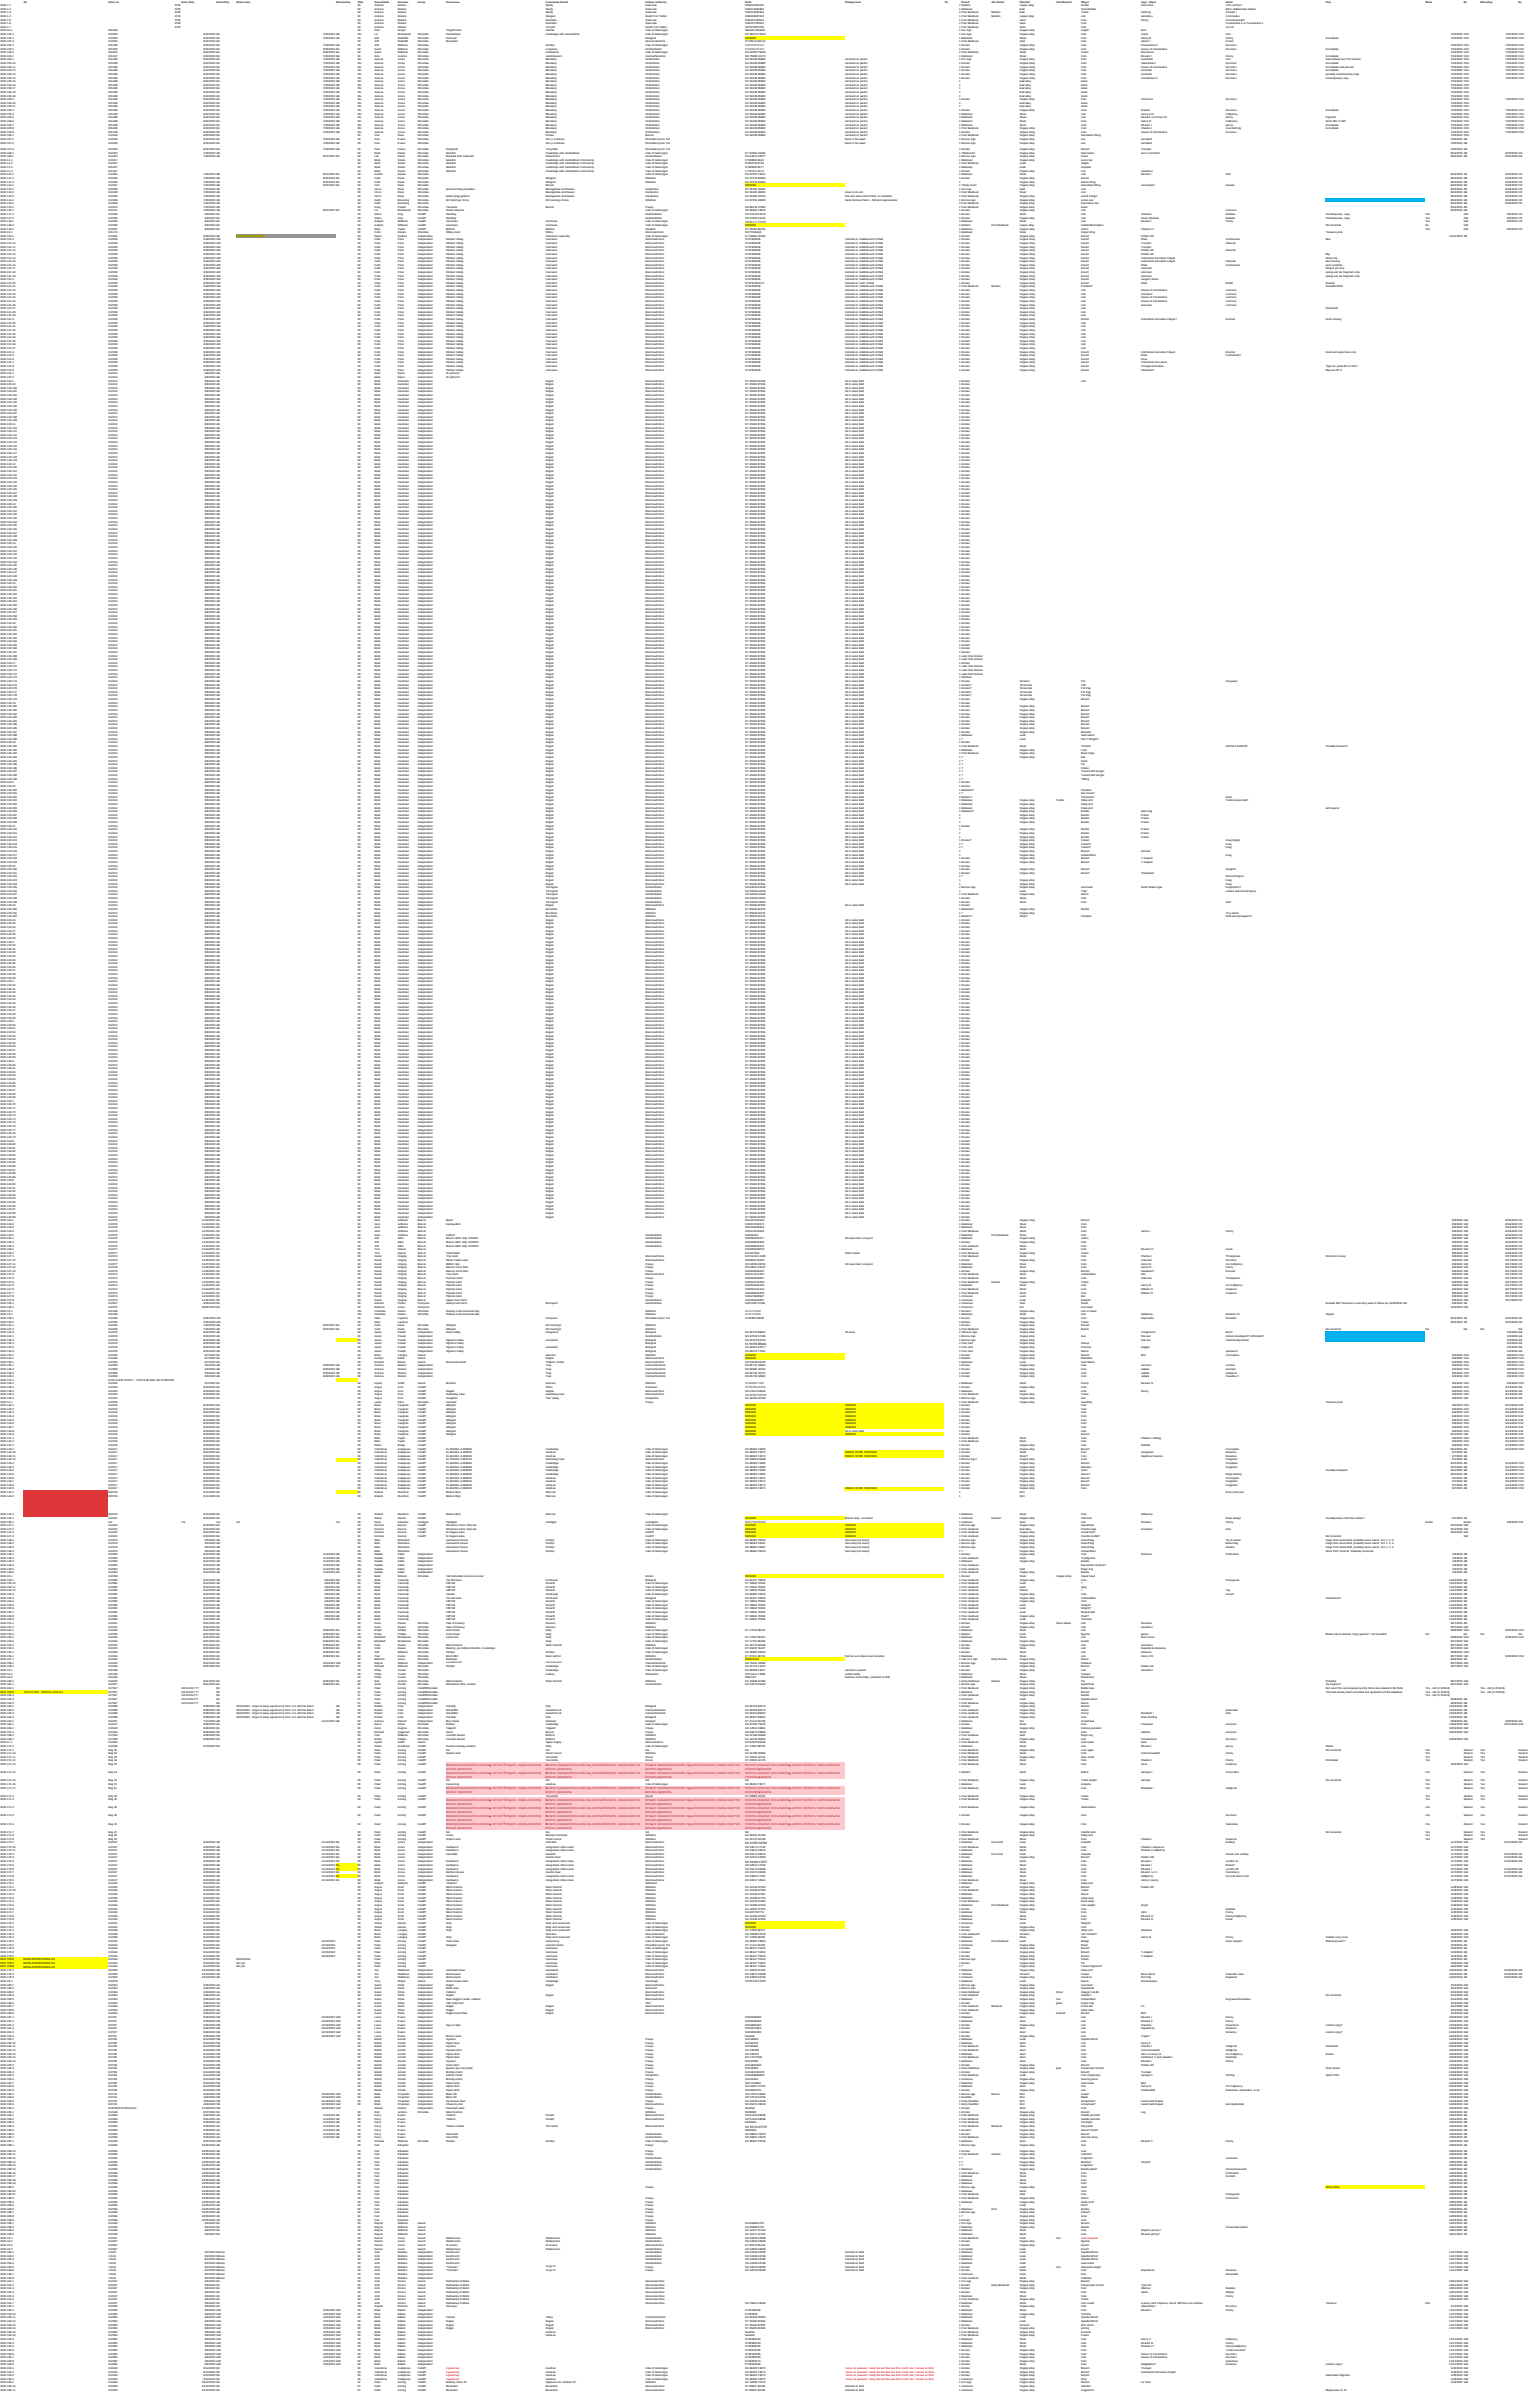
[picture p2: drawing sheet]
<svg xmlns="http://www.w3.org/2000/svg" width="1800mm" height="2800mm" viewBox="0 0 1800 2800" stroke-linecap="round" stroke-linejoin="round" font-family="sans-serif">
<defs><g id="words">
<g font-size="3.9">
<text x="872" y="1573">SS 94705 88202</text>
<text x="872" y="2157">SO 32787 02782</text>
<text x="872" y="2179">SO 43100 17075</text>
<text x="872" y="2489">SO 50713 07755</text>
</g>
<g font-size="3.9" fill="#9c0006">
<text x="522" y="2065">Became separated from main bag and lost findspots- maybe check the</text>
<text x="638" y="2065">Became separated from main bag and lost findspots- maybe check the</text>
<text x="755" y="2065">Became separated from main bag and lost findspots- maybe check the</text>
<text x="872" y="2065">Became separated from main bag and lost findspots- maybe check the</text>
<text x="522" y="2070">leftover paperwork</text>
<text x="522" y="2075">Became separated from main bag and lost findspots- maybe check the</text>
<text x="638" y="2070">leftover paperwork</text>
<text x="638" y="2075">Became separated from main bag and lost findspots- maybe check the</text>
<text x="755" y="2070">leftover paperwork</text>
<text x="755" y="2075">Became separated from main bag and lost findspots- maybe check the</text>
<text x="872" y="2070">leftover paperwork</text>
<text x="872" y="2075">Became separated from main bag and lost findspots- maybe check the</text>
<text x="522" y="2080">leftover paperwork</text>
<text x="638" y="2080">leftover paperwork</text>
<text x="755" y="2080">leftover paperwork</text>
<text x="872" y="2080">leftover paperwork</text>
<text x="522" y="2093">Became separated from main bag and lost findspots- maybe check the</text>
<text x="638" y="2093">Became separated from main bag and lost findspots- maybe check the</text>
<text x="755" y="2093">Became separated from main bag and lost findspots- maybe check the</text>
<text x="872" y="2093">Became separated from main bag and lost findspots- maybe check the</text>
<text x="522" y="2098">leftover paperwork</text>
<text x="638" y="2098">leftover paperwork</text>
<text x="755" y="2098">leftover paperwork</text>
<text x="872" y="2098">leftover paperwork</text>
<text x="522" y="2107">Became separated from main bag and lost findspots- maybe check the</text>
<text x="522" y="2111">leftover paperwork</text>
<text x="638" y="2107">Became separated from main bag and lost findspots- maybe check the</text>
<text x="638" y="2111">leftover paperwork</text>
<text x="755" y="2107">Became separated from main bag and lost findspots- maybe check the</text>
<text x="755" y="2111">leftover paperwork</text>
<text x="872" y="2107">Became separated from main bag and lost findspots- maybe check the</text>
<text x="872" y="2111">leftover paperwork</text>
<text x="522" y="2116">Became separated from main bag and lost findspots- maybe check the</text>
<text x="638" y="2116">Became separated from main bag and lost findspots- maybe check the</text>
<text x="755" y="2116">Became separated from main bag and lost findspots- maybe check the</text>
<text x="872" y="2116">Became separated from main bag and lost findspots- maybe check the</text>
<text x="522" y="2121">leftover paperwork</text>
<text x="638" y="2121">leftover paperwork</text>
<text x="755" y="2121">leftover paperwork</text>
<text x="872" y="2121">leftover paperwork</text>
<text x="522" y="2125">Became separated from main bag and lost findspots- maybe check the</text>
<text x="638" y="2125">Became separated from main bag and lost findspots- maybe check the</text>
<text x="755" y="2125">Became separated from main bag and lost findspots- maybe check the</text>
<text x="872" y="2125">Became separated from main bag and lost findspots- maybe check the</text>
<text x="522" y="2130">leftover paperwork</text>
<text x="522" y="2135">Became separated from main bag and lost findspots- maybe check the</text>
<text x="638" y="2130">leftover paperwork</text>
<text x="638" y="2135">Became separated from main bag and lost findspots- maybe check the</text>
<text x="755" y="2130">leftover paperwork</text>
<text x="755" y="2135">Became separated from main bag and lost findspots- maybe check the</text>
<text x="872" y="2130">leftover paperwork</text>
<text x="872" y="2135">Became separated from main bag and lost findspots- maybe check the</text>
<text x="522" y="2140">leftover paperwork</text>
<text x="638" y="2140">leftover paperwork</text>
<text x="755" y="2140">leftover paperwork</text>
<text x="872" y="2140">leftover paperwork</text>
</g>
<g font-size="3.5" fill="#333">
<text x="872" y="260">SS9811770235</text>
<text x="872" y="1624">ST6135141251</text>
<text x="872" y="1632">SO3596704510</text>
<text x="872" y="1781">SN1734245321</text>
<text x="872" y="2319">SS9934672805</text>
</g>
<g font-size="3.5">
<text x="28" y="2293">DUPLICATES 2023.4.1</text>
<text x="28" y="2297">DUPLICATES 2023.4.2</text>
<text x="28" y="2302">DUPLICATES 2023.4.3</text>
</g>
<g font-size="3.2">
<text x="28" y="3">Int</text>
<text x="127" y="3">Entry no.</text>
<text x="212" y="3">Entry Date</text>
<text x="253" y="3">Entered by</text>
<text x="276" y="3">Return date</text>
<text x="393" y="3">Returned by</text>
<text x="419" y="3">Title</text>
<text x="438" y="3">Name/initial</text>
<text x="465" y="3">Surname</text>
<text x="489" y="3">Group</text>
<text x="522" y="3">Provenance</text>
<text x="638" y="3">Community/Parish</text>
<text x="755" y="3">Unitory Authority</text>
<text x="872" y="3">NGR</text>
<text x="988" y="3">Findspot note</text>
<text x="1105" y="3">No</text>
<text x="1125" y="3">Period</text>
<text x="1160" y="3">Alt. Period</text>
<text x="1193" y="3">Material</text>
<text x="1236" y="3">2nd Material</text>
<text x="1265" y="3">Object</text>
<text x="1335" y="3">Type / object</text>
<text x="1434" y="3">detail</text>
<text x="1551" y="3">Note</text>
<text x="1667" y="3">Photo</text>
<text x="1712" y="3">By</text>
<text x="1732" y="3">Photoshop</text>
<text x="1776" y="3">By</text>
<text x="1" y="7">2022.1.1</text>
<text x="1" y="11">2022.1.2</text>
<text x="204" y="7">3745</text>
<text x="204" y="11">3745</text>
<text x="419" y="7">Mr</text>
<text x="419" y="11">Mr</text>
<text x="438" y="7">Andrew</text>
<text x="438" y="11">Andrew</text>
<text x="465" y="7">Waters</text>
<text x="465" y="11">Waters</text>
<text x="638" y="7">Sketty</text>
<text x="638" y="11">Sketty</text>
<text x="755" y="7">Swansea</text>
<text x="755" y="11">Swansea</text>
<text x="872" y="7">SS6312292415</text>
<text x="872" y="11">SS6274492394</text>
<text x="1122" y="7">1 Modern</text>
<text x="1122" y="11">1 Medieval</text>
<text x="1193" y="7">copper alloy</text>
<text x="1193" y="11">lead</text>
<text x="1265" y="7">buckle</text>
<text x="1265" y="11">Sword blade</text>
<text x="1335" y="7">Oval shoe</text>
<text x="1434" y="7">17th century?</text>
<text x="1434" y="11">Bent, deliberately broken</text>
<text x="1" y="16">2022.1.3</text>
<text x="204" y="16">3745</text>
<text x="419" y="16">Mr</text>
<text x="438" y="16">Andrew</text>
<text x="465" y="16">Waters</text>
<text x="638" y="16">Sketty</text>
<text x="755" y="16">Swansea</text>
<text x="872" y="16">SS6274492394</text>
<text x="1122" y="16">1 Post Medieval</text>
<text x="1160" y="16">Modern</text>
<text x="1193" y="16">lead</text>
<text x="1265" y="16">Token</text>
<text x="1335" y="16">Farthing</text>
<text x="1434" y="16">Charles I</text>
<text x="1" y="20">2022.1.4</text>
<text x="204" y="20">3745</text>
<text x="419" y="20">Mr</text>
<text x="438" y="20">Andrew</text>
<text x="465" y="20">Waters</text>
<text x="638" y="20">Margam</text>
<text x="755" y="20">Neath Port Talbot</text>
<text x="872" y="20">SS8043687233</text>
<text x="1122" y="20">1 Post Medieval</text>
<text x="1160" y="20">Modern</text>
<text x="1193" y="20">copper alloy</text>
<text x="1265" y="20">coin</text>
<text x="1335" y="20">sestertius</text>
<text x="1434" y="20">Commodus</text>
<text x="1" y="24">2022.1.5</text>
<text x="1" y="28">2022.1.6</text>
<text x="204" y="24">3745</text>
<text x="204" y="28">3745</text>
<text x="419" y="24">Mr</text>
<text x="419" y="28">Mr</text>
<text x="438" y="24">Andrew</text>
<text x="438" y="28">Andrew</text>
<text x="465" y="24">Waters</text>
<text x="465" y="28">Waters</text>
<text x="638" y="24">Mumbles</text>
<text x="638" y="28">Mumbles</text>
<text x="755" y="24">Swansea</text>
<text x="755" y="28">Swansea</text>
<text x="872" y="24">SS6151790544</text>
<text x="872" y="28">SS6151790544</text>
<text x="1122" y="24">1 Post Medieval</text>
<text x="1122" y="28">1 Post Medieval</text>
<text x="1193" y="24">silver</text>
<text x="1193" y="28">silver</text>
<text x="1265" y="24">Coin</text>
<text x="1265" y="28">Coin</text>
<text x="1335" y="24">Penny</text>
<text x="1434" y="24">Commonwealth</text>
<text x="1434" y="28">Constantine II or Constantius II</text>
<text x="1" y="33">2022.1.7</text>
<text x="204" y="33">3745</text>
<text x="419" y="33">Mr</text>
<text x="438" y="33">Andrew</text>
<text x="465" y="33">Waters</text>
<text x="638" y="33">Crynant</text>
<text x="755" y="33">Neath Port Talbot</text>
<text x="872" y="33">SN7975007203</text>
<text x="1122" y="33">1 Post Medieval</text>
<text x="1193" y="33">silver</text>
<text x="1265" y="33">Coin</text>
<text x="1434" y="33">cut 1/2</text>
<text x="1" y="37">2022.10.1</text>
<text x="1" y="41">2022.100.1</text>
<text x="127" y="37">001168</text>
<text x="127" y="41">012250</text>
<text x="238" y="41">6/22/2022 ML</text>
<text x="378" y="41">7/20/2022 AB</text>
<text x="419" y="37">Mr</text>
<text x="419" y="41">Ms</text>
<text x="438" y="37">Paul</text>
<text x="438" y="41">Liz</text>
<text x="465" y="37">Gough</text>
<text x="465" y="41">McGlasson</text>
<text x="489" y="41">Rhondda</text>
<text x="522" y="37">Treguff Farm</text>
<text x="522" y="41">Llanblethian</text>
<text x="638" y="37">Llanfair</text>
<text x="638" y="41">Cowbridge with Llanblethian</text>
<text x="755" y="37">Vale of Glamorgan</text>
<text x="755" y="41">Vale of Glamorgan</text>
<text x="872" y="37">NMGW-A3FE09</text>
<text x="872" y="41">SS 98273 74323</text>
<text x="1122" y="37">1 Iron Age</text>
<text x="1122" y="41">1 Iron Age</text>
<text x="1193" y="37">Copper alloy</text>
<text x="1193" y="41">Copper alloy</text>
<text x="1265" y="37">weight</text>
<text x="1265" y="41">Coin</text>
<text x="1335" y="37">hem</text>
<text x="1335" y="41">Cantii</text>
<text x="1434" y="41">Unit</text>
<text x="1697" y="41">7/19/2022 CSC</text>
<text x="1761" y="41">7/20/2022 CSC</text>
<text x="1" y="45">2022.101.1</text>
<text x="127" y="45">012325</text>
<text x="238" y="45">6/22/2022 ML</text>
<text x="378" y="45">7/20/2022 AB</text>
<text x="419" y="45">Mr</text>
<text x="438" y="45">Jeff</text>
<text x="465" y="45">Radcliffe</text>
<text x="489" y="45">Rhondda</text>
<text x="522" y="45">Pencoed</text>
<text x="755" y="45">Bridgend</text>
<text x="872" y="45">NEEDED</text>
<text x="1122" y="45">1 Medieval</text>
<text x="1193" y="45">Silver</text>
<text x="1265" y="45">Coin</text>
<text x="1335" y="45">Henry III</text>
<text x="1434" y="45">Penny</text>
<text x="1551" y="45">incomplete</text>
<text x="1697" y="45">7/19/2022 CSC</text>
<text x="1761" y="45">7/20/2022 CSC</text>
<text x="1" y="50">2022.101.2</text>
<text x="1" y="54">2022.102.1</text>
<text x="127" y="50">012325</text>
<text x="127" y="54">001199</text>
<text x="238" y="50">6/22/2022 ML</text>
<text x="238" y="54">6/22/2022 ML</text>
<text x="378" y="54">7/20/2022 AB</text>
<text x="419" y="50">Mr</text>
<text x="419" y="54">Mr</text>
<text x="438" y="50">Jeff</text>
<text x="438" y="54">Jeff</text>
<text x="465" y="50">Radcliffe</text>
<text x="465" y="54">Williams</text>
<text x="489" y="50">Rhondda</text>
<text x="489" y="54">Rhondda</text>
<text x="522" y="50">Beverston</text>
<text x="638" y="54">Penllyn</text>
<text x="755" y="50">Gloucerstershire</text>
<text x="755" y="54">Vale of Glamorgan</text>
<text x="872" y="50">ST 86114 94114</text>
<text x="1122" y="50">1 Post Medieval</text>
<text x="1122" y="54">1 Roman</text>
<text x="1193" y="50">Gold</text>
<text x="1193" y="54">Copper alloy</text>
<text x="1265" y="50">Coin</text>
<text x="1265" y="54">Coin</text>
<text x="1335" y="50">James I</text>
<text x="1335" y="54">Constantius II</text>
<text x="1434" y="50">Crown</text>
<text x="1434" y="54">Nummus</text>
<text x="1697" y="54">7/19/2022 CSC</text>
<text x="1761" y="54">7/20/2022 CSC</text>
<text x="1" y="58">2022.103.1</text>
<text x="127" y="58">001200</text>
<text x="238" y="58">6/22/2022 ML</text>
<text x="378" y="58">9/28/2022 ML</text>
<text x="419" y="58">Mr</text>
<text x="438" y="58">Grant</text>
<text x="465" y="58">Williams</text>
<text x="489" y="58">Rhondda</text>
<text x="638" y="58">Longtown</text>
<text x="755" y="58">Herefordshire</text>
<text x="1122" y="58">1 Roman</text>
<text x="1193" y="58">Copper alloy</text>
<text x="1265" y="58">Coin</text>
<text x="1335" y="58">House of Constantine</text>
<text x="1434" y="58">Nummus</text>
<text x="1551" y="58">incomplete</text>
<text x="1697" y="58">7/19/2022 CSC</text>
<text x="1761" y="58">7/20/2022 CSC</text>
<text x="1" y="62">2022.103.2</text>
<text x="127" y="62">001200</text>
<text x="238" y="62">6/22/2022 ML</text>
<text x="378" y="62">9/28/2022 ML</text>
<text x="419" y="62">Mr</text>
<text x="438" y="62">Grant</text>
<text x="465" y="62">Williams</text>
<text x="489" y="62">Rhondda</text>
<text x="638" y="62">Colwinston</text>
<text x="755" y="62">Vale of Glamorgan</text>
<text x="872" y="62">SS 94295 75539</text>
<text x="1122" y="62">1 Post Medieval</text>
<text x="1193" y="62">Silver</text>
<text x="1265" y="62">Token</text>
<text x="1335" y="62">Brecknock</text>
<text x="1697" y="62">7/19/2022 CSC</text>
<text x="1761" y="62">7/20/2022 CSC</text>
<text x="1" y="66">2022.104.1</text>
<text x="1" y="71">2022.105.1</text>
<text x="127" y="66">001197</text>
<text x="127" y="71">001188</text>
<text x="238" y="66">6/22/2022 ML</text>
<text x="238" y="71">6/22/2022 ML</text>
<text x="378" y="66">7/20/2022 AB</text>
<text x="378" y="71">7/20/2022 AB</text>
<text x="419" y="66">Mr</text>
<text x="419" y="71">Ms</text>
<text x="438" y="66">Rob</text>
<text x="438" y="71">Jeanna</text>
<text x="465" y="66">Jenkins</text>
<text x="465" y="71">Jones</text>
<text x="489" y="66">Rhondda</text>
<text x="489" y="71">Rhondda</text>
<text x="638" y="66">Llanddeusant</text>
<text x="638" y="71">Blewbury</text>
<text x="755" y="66">Carmarthenshire</text>
<text x="755" y="71">Oxfordshire</text>
<text x="872" y="66">SN 75889 24170</text>
<text x="872" y="71">SU 53246 85882</text>
<text x="988" y="71">centered on parish</text>
<text x="1122" y="66">1 Medieval</text>
<text x="1122" y="71">1 Iron Age</text>
<text x="1193" y="66">Silver</text>
<text x="1193" y="71">Copper alloy</text>
<text x="1265" y="66">Coin</text>
<text x="1265" y="71">Coin</text>
<text x="1335" y="66">Edward I</text>
<text x="1335" y="71">Cunobelin</text>
<text x="1434" y="66">Penny</text>
<text x="1434" y="71">Unit</text>
<text x="1551" y="66">incomplete</text>
<text x="1551" y="71">Catuvellauni and Trinovantes</text>
<text x="1697" y="66">7/19/2022 CSC</text>
<text x="1697" y="71">7/19/2022 CSC</text>
<text x="1761" y="66">7/20/2022 CSC</text>
<text x="1761" y="71">7/20/2022 CSC</text>
<text x="1" y="75">2022.105.10</text>
<text x="127" y="75">001188</text>
<text x="238" y="75">6/22/2022 ML</text>
<text x="378" y="75">7/20/2022 AB</text>
<text x="419" y="75">Ms</text>
<text x="438" y="75">Jeanna</text>
<text x="465" y="75">Jones</text>
<text x="489" y="75">Rhondda</text>
<text x="638" y="75">Blewbury</text>
<text x="755" y="75">Oxfordshire</text>
<text x="872" y="75">SU 53246 85882</text>
<text x="988" y="75">centered on parish</text>
<text x="1122" y="75">1 Roman</text>
<text x="1193" y="75">Copper Alloy</text>
<text x="1265" y="75">Coin</text>
<text x="1335" y="75">Valentinian I</text>
<text x="1434" y="75">Nummus</text>
<text x="1551" y="75">incomplete</text>
<text x="1697" y="75">7/19/2022 CSC</text>
<text x="1761" y="75">7/20/2022 CSC</text>
<text x="1" y="79">2022.105.11</text>
<text x="1" y="83">2022.105.12</text>
<text x="127" y="79">001188</text>
<text x="127" y="83">001188</text>
<text x="238" y="79">6/22/2022 ML</text>
<text x="238" y="83">6/22/2022 ML</text>
<text x="378" y="79">7/20/2022 AB</text>
<text x="378" y="83">7/20/2022 AB</text>
<text x="419" y="79">Ms</text>
<text x="419" y="83">Ms</text>
<text x="438" y="79">Jeanna</text>
<text x="438" y="83">Jeanna</text>
<text x="465" y="79">Jones</text>
<text x="465" y="83">Jones</text>
<text x="489" y="79">Rhondda</text>
<text x="489" y="83">Rhondda</text>
<text x="638" y="79">Blewbury</text>
<text x="638" y="83">Blewbury</text>
<text x="755" y="79">Oxfordshire</text>
<text x="755" y="83">Oxfordshire</text>
<text x="872" y="79">SU 53246 85882</text>
<text x="872" y="83">SU 53246 85882</text>
<text x="988" y="79">centered on parish</text>
<text x="988" y="83">centered on parish</text>
<text x="1122" y="79">1 Roman</text>
<text x="1122" y="83">1 Roman</text>
<text x="1193" y="79">Copper Alloy</text>
<text x="1193" y="83">Copper Alloy</text>
<text x="1265" y="79">Coin</text>
<text x="1265" y="83">Coin</text>
<text x="1335" y="79">House of Constantine</text>
<text x="1335" y="83">uncertain</text>
<text x="1434" y="79">Nummus</text>
<text x="1434" y="83">Nummus</text>
<text x="1551" y="79">incomplete and pierced</text>
<text x="1551" y="83">incomplete</text>
<text x="1697" y="79">7/19/2022 CSC</text>
<text x="1697" y="83">7/19/2022 CSC</text>
<text x="1761" y="79">7/20/2022 CSC</text>
<text x="1761" y="83">7/20/2022 CSC</text>
<text x="1" y="88">2022.105.13</text>
<text x="127" y="88">001188</text>
<text x="238" y="88">6/22/2022 ML</text>
<text x="378" y="88">7/20/2022 AB</text>
<text x="419" y="88">Ms</text>
<text x="438" y="88">Jeanna</text>
<text x="465" y="88">Jones</text>
<text x="489" y="88">Rhondda</text>
<text x="638" y="88">Blewbury</text>
<text x="755" y="88">Oxfordshire</text>
<text x="872" y="88">SU 53246 85882</text>
<text x="988" y="88">centered on parish</text>
<text x="1122" y="88">1 Roman</text>
<text x="1193" y="88">Copper Alloy</text>
<text x="1265" y="88">Coin</text>
<text x="1335" y="88">uncertain</text>
<text x="1434" y="88">Nummus</text>
<text x="1551" y="88">possibly contemporary copy</text>
<text x="1697" y="88">7/19/2022 CSC</text>
<text x="1761" y="88">7/20/2022 CSC</text>
<text x="1" y="92">2022.105.14</text>
<text x="127" y="92">001188</text>
<text x="238" y="92">6/22/2022 ML</text>
<text x="378" y="92">7/20/2022 AB</text>
<text x="419" y="92">Ms</text>
<text x="438" y="92">Jeanna</text>
<text x="465" y="92">Jones</text>
<text x="489" y="92">Rhondda</text>
<text x="638" y="92">Blewbury</text>
<text x="755" y="92">Oxfordshire</text>
<text x="872" y="92">SU 53246 85882</text>
<text x="988" y="92">centered on parish</text>
<text x="1122" y="92">1 Roman</text>
<text x="1193" y="92">Copper Alloy</text>
<text x="1265" y="92">Coin</text>
<text x="1335" y="92">Constantius II</text>
<text x="1434" y="92">Nummus</text>
<text x="1551" y="92">contemporary copy</text>
<text x="1697" y="92">7/19/2022 CSC</text>
<text x="1761" y="92">7/20/2022 CSC</text>
<text x="1" y="96">2022.105.15</text>
<text x="1" y="100">2022.105.16</text>
<text x="127" y="96">001188</text>
<text x="127" y="100">001188</text>
<text x="238" y="96">6/22/2022 ML</text>
<text x="238" y="100">6/22/2022 ML</text>
<text x="378" y="96">7/20/2022 AB</text>
<text x="378" y="100">7/20/2022 AB</text>
<text x="419" y="96">Ms</text>
<text x="419" y="100">Ms</text>
<text x="438" y="96">Jeanna</text>
<text x="438" y="100">Jeanna</text>
<text x="465" y="96">Jones</text>
<text x="465" y="100">Jones</text>
<text x="489" y="96">Rhondda</text>
<text x="489" y="100">Rhondda</text>
<text x="638" y="96">Blewbury</text>
<text x="638" y="100">Blewbury</text>
<text x="755" y="96">Oxfordshire</text>
<text x="755" y="100">Oxfordshire</text>
<text x="872" y="96">SU 53246 85882</text>
<text x="872" y="100">SU 53246 85882</text>
<text x="988" y="96">centered on parish</text>
<text x="988" y="100">centered on parish</text>
<text x="1122" y="96">1</text>
<text x="1122" y="100">1</text>
<text x="1193" y="96">lead alloy</text>
<text x="1193" y="100">lead alloy</text>
<text x="1265" y="96">token</text>
<text x="1265" y="100">token</text>
<text x="1697" y="96">7/19/2022 CSC</text>
<text x="1697" y="100">7/19/2022 CSC</text>
<text x="1" y="105">2022.105.17</text>
<text x="127" y="105">001188</text>
<text x="238" y="105">6/22/2022 ML</text>
<text x="378" y="105">7/20/2022 AB</text>
<text x="419" y="105">Ms</text>
<text x="438" y="105">Jeanna</text>
<text x="465" y="105">Jones</text>
<text x="489" y="105">Rhondda</text>
<text x="638" y="105">Blewbury</text>
<text x="755" y="105">Oxfordshire</text>
<text x="872" y="105">SU 53246 85882</text>
<text x="988" y="105">centered on parish</text>
<text x="1122" y="105">1</text>
<text x="1193" y="105">lead alloy</text>
<text x="1265" y="105">token</text>
<text x="1697" y="105">7/19/2022 CSC</text>
<text x="1" y="109">2022.105.18</text>
<text x="1" y="113">2022.105.19</text>
<text x="127" y="109">001188</text>
<text x="127" y="113">001188</text>
<text x="238" y="109">6/22/2022 ML</text>
<text x="238" y="113">6/22/2022 ML</text>
<text x="378" y="109">7/20/2022 AB</text>
<text x="378" y="113">7/20/2022 AB</text>
<text x="419" y="109">Ms</text>
<text x="419" y="113">Ms</text>
<text x="438" y="109">Jeanna</text>
<text x="438" y="113">Jeanna</text>
<text x="465" y="109">Jones</text>
<text x="465" y="113">Jones</text>
<text x="489" y="109">Rhondda</text>
<text x="489" y="113">Rhondda</text>
<text x="638" y="109">Blewbury</text>
<text x="638" y="113">Blewbury</text>
<text x="755" y="109">Oxfordshire</text>
<text x="755" y="113">Oxfordshire</text>
<text x="872" y="109">SU 53246 85882</text>
<text x="872" y="113">SU 53246 85882</text>
<text x="988" y="109">centered on parish</text>
<text x="988" y="113">centered on parish</text>
<text x="1122" y="109">1</text>
<text x="1122" y="113">1</text>
<text x="1193" y="109">lead alloy</text>
<text x="1193" y="113">lead alloy</text>
<text x="1265" y="109">token</text>
<text x="1265" y="113">token</text>
<text x="1697" y="109">7/19/2022 CSC</text>
<text x="1697" y="113">7/19/2022 CSC</text>
<text x="1" y="117">2022.105.2</text>
<text x="127" y="117">001188</text>
<text x="238" y="117">6/22/2022 ML</text>
<text x="378" y="117">7/20/2022 AB</text>
<text x="419" y="117">Ms</text>
<text x="438" y="117">Jeanna</text>
<text x="465" y="117">Jones</text>
<text x="489" y="117">Rhondda</text>
<text x="638" y="117">Blewbury</text>
<text x="755" y="117">Oxfordshire</text>
<text x="872" y="117">SU 53246 85882</text>
<text x="988" y="117">centered on parish</text>
<text x="1122" y="117">1 Roman</text>
<text x="1193" y="117">Copper alloy</text>
<text x="1265" y="117">Coin</text>
<text x="1335" y="117">Victorinus</text>
<text x="1434" y="117">Nummus</text>
<text x="1697" y="117">7/19/2022 CSC</text>
<text x="1761" y="117">7/20/2022 CSC</text>
<text x="1" y="122">2022.105.20</text>
<text x="1" y="126">2022.105.21</text>
<text x="127" y="122">001188</text>
<text x="127" y="126">001188</text>
<text x="238" y="122">6/22/2022 ML</text>
<text x="238" y="126">6/22/2022 ML</text>
<text x="378" y="122">7/20/2022 AB</text>
<text x="378" y="126">7/20/2022 AB</text>
<text x="419" y="122">Ms</text>
<text x="419" y="126">Ms</text>
<text x="438" y="122">Jeanna</text>
<text x="438" y="126">Jeanna</text>
<text x="465" y="122">Jones</text>
<text x="465" y="126">Jones</text>
<text x="489" y="122">Rhondda</text>
<text x="489" y="126">Rhondda</text>
<text x="638" y="122">Blewbury</text>
<text x="638" y="126">Blewbury</text>
<text x="755" y="122">Oxfordshire</text>
<text x="755" y="126">Oxfordshire</text>
<text x="872" y="122">SU 53246 85882</text>
<text x="872" y="126">SU 53246 85882</text>
<text x="988" y="122">centered on parish</text>
<text x="988" y="126">centered on parish</text>
<text x="1122" y="122">1</text>
<text x="1122" y="126">1</text>
<text x="1193" y="122">lead alloy</text>
<text x="1193" y="126">lead alloy</text>
<text x="1265" y="122">token</text>
<text x="1265" y="126">token</text>
<text x="1697" y="122">7/19/2022 CSC</text>
<text x="1697" y="126">7/19/2022 CSC</text>
<text x="1" y="130">2022.105.3</text>
<text x="127" y="130">001188</text>
<text x="238" y="130">6/22/2022 ML</text>
<text x="378" y="130">7/20/2022 AB</text>
<text x="419" y="130">Ms</text>
<text x="438" y="130">Jeanna</text>
<text x="465" y="130">Jones</text>
<text x="489" y="130">Rhondda</text>
<text x="638" y="130">Blewbury</text>
<text x="755" y="130">Oxfordshire</text>
<text x="872" y="130">SU 53246 85882</text>
<text x="988" y="130">centered on parish</text>
<text x="1122" y="130">1 Roman</text>
<text x="1193" y="130">Copper alloy</text>
<text x="1265" y="130">Coin</text>
<text x="1335" y="130">Gratian</text>
<text x="1434" y="130">Nummus</text>
<text x="1551" y="130">incomplete</text>
<text x="1697" y="130">7/19/2022 CSC</text>
<text x="1761" y="130">7/20/2022 CSC</text>
<text x="1" y="134">2022.105.4</text>
<text x="127" y="134">001188</text>
<text x="238" y="134">6/22/2022 ML</text>
<text x="378" y="134">7/20/2022 AB</text>
<text x="419" y="134">Ms</text>
<text x="438" y="134">Jeanna</text>
<text x="465" y="134">Jones</text>
<text x="489" y="134">Rhondda</text>
<text x="638" y="134">Blewbury</text>
<text x="755" y="134">Oxfordshire</text>
<text x="872" y="134">SU 53246 85882</text>
<text x="988" y="134">centered on parish</text>
<text x="1122" y="134">1 Medieval</text>
<text x="1193" y="134">Silver</text>
<text x="1265" y="134">coin</text>
<text x="1335" y="134">Henry II-III</text>
<text x="1434" y="134">halfpenny</text>
<text x="1697" y="134">7/19/2022 CSC</text>
<text x="1761" y="134">7/20/2022 CSC</text>
<text x="1" y="138">2022.105.5</text>
<text x="1" y="143">2022.105.6</text>
<text x="127" y="138">001188</text>
<text x="127" y="143">001188</text>
<text x="238" y="138">6/22/2022 ML</text>
<text x="238" y="143">6/22/2022 ML</text>
<text x="378" y="138">7/20/2022 AB</text>
<text x="378" y="143">7/20/2022 AB</text>
<text x="419" y="138">Ms</text>
<text x="419" y="143">Ms</text>
<text x="438" y="138">Jeanna</text>
<text x="438" y="143">Jeanna</text>
<text x="465" y="138">Jones</text>
<text x="465" y="143">Jones</text>
<text x="489" y="138">Rhondda</text>
<text x="489" y="143">Rhondda</text>
<text x="638" y="138">Blewbury</text>
<text x="638" y="143">Blewbury</text>
<text x="755" y="138">Oxfordshire</text>
<text x="755" y="143">Oxfordshire</text>
<text x="872" y="138">SU 53246 85882</text>
<text x="872" y="143">SU 53246 85882</text>
<text x="988" y="138">centered on parish</text>
<text x="988" y="143">centered on parish</text>
<text x="1122" y="138">1 Medieval</text>
<text x="1122" y="143">1 Medieval</text>
<text x="1193" y="138">Silver</text>
<text x="1193" y="143">Silver</text>
<text x="1265" y="138">coin</text>
<text x="1265" y="143">Coin</text>
<text x="1335" y="138">Edward I to Henry VII</text>
<text x="1335" y="143">Henry III</text>
<text x="1434" y="138">penny</text>
<text x="1434" y="143">halfpenny</text>
<text x="1551" y="138">fragment</text>
<text x="1551" y="143">North 991 or 997</text>
<text x="1697" y="138">7/19/2022 CSC</text>
<text x="1697" y="143">7/19/2022 CSC</text>
<text x="1761" y="138">7/20/2022 CSC</text>
<text x="1761" y="143">7/20/2022 CSC</text>
<text x="1" y="147">2022.105.7</text>
<text x="127" y="147">001188</text>
<text x="238" y="147">6/22/2022 ML</text>
<text x="378" y="147">7/20/2022 AB</text>
<text x="419" y="147">Ms</text>
<text x="438" y="147">Jeanna</text>
<text x="465" y="147">Jones</text>
<text x="489" y="147">Rhondda</text>
<text x="638" y="147">Blewbury</text>
<text x="755" y="147">Oxfordshire</text>
<text x="872" y="147">SU 53246 85882</text>
<text x="988" y="147">centered on parish</text>
<text x="1122" y="147">1 Medieval</text>
<text x="1193" y="147">Silver</text>
<text x="1265" y="147">Coin</text>
<text x="1335" y="147">Edward I</text>
<text x="1434" y="147">penny</text>
<text x="1551" y="147">incomplete</text>
<text x="1697" y="147">7/19/2022 CSC</text>
<text x="1761" y="147">7/20/2022 CSC</text>
<text x="1" y="151">2022.105.8</text>
<text x="1" y="155">2022.105.9</text>
<text x="127" y="151">001188</text>
<text x="127" y="155">001188</text>
<text x="238" y="151">6/22/2022 ML</text>
<text x="238" y="155">6/22/2022 ML</text>
<text x="378" y="151">7/20/2022 AB</text>
<text x="378" y="155">7/20/2022 AB</text>
<text x="419" y="151">Ms</text>
<text x="419" y="155">Ms</text>
<text x="438" y="151">Jeanna</text>
<text x="438" y="155">Jeanna</text>
<text x="465" y="151">Jones</text>
<text x="465" y="155">Jones</text>
<text x="489" y="151">Rhondda</text>
<text x="489" y="155">Rhondda</text>
<text x="638" y="151">Blewbury</text>
<text x="638" y="155">Blewbury</text>
<text x="755" y="151">Oxfordshire</text>
<text x="755" y="155">Oxfordshire</text>
<text x="872" y="151">SU 53246 85882</text>
<text x="872" y="155">SU 53246 85882</text>
<text x="988" y="151">centered on parish</text>
<text x="988" y="155">centered on parish</text>
<text x="1122" y="151">1 Post Medieval</text>
<text x="1122" y="155">1 Roman</text>
<text x="1193" y="151">Copper Alloy</text>
<text x="1193" y="155">Copper Alloy</text>
<text x="1265" y="151">Coin</text>
<text x="1265" y="155">Coin</text>
<text x="1335" y="151">Charles I</text>
<text x="1335" y="155">House of Constantine</text>
<text x="1434" y="151">rose farthing</text>
<text x="1434" y="155">Nummus</text>
<text x="1551" y="151">incomplete</text>
<text x="1697" y="151">7/19/2022 CSC</text>
<text x="1697" y="155">7/19/2022 CSC</text>
<text x="1761" y="151">7/20/2022 CSC</text>
<text x="1761" y="155">7/20/2022 CSC</text>
<text x="1" y="160">2022.106.1</text>
<text x="127" y="160">012248</text>
<text x="238" y="160">6/22/2022 ML</text>
<text x="419" y="160">Mr</text>
<text x="438" y="160">Carl</text>
<text x="465" y="160">Rees</text>
<text x="489" y="160">Rhondda</text>
<text x="638" y="160">Penlan</text>
<text x="755" y="160">Brecon</text>
<text x="872" y="160">SU 53246 85882</text>
<text x="988" y="160">centered on parish</text>
<text x="1122" y="160">1 Post Medieval</text>
<text x="1193" y="160">Copper alloy</text>
<text x="1265" y="160">decorative fitting</text>
<text x="1697" y="160">7/20/2022 CSC</text>
<text x="1" y="164">2022.107.1</text>
<text x="127" y="164">012249</text>
<text x="238" y="164">6/22/2022 ML</text>
<text x="378" y="164">7/20/2022 AB</text>
<text x="419" y="164">Mr</text>
<text x="438" y="164">Paul</text>
<text x="465" y="164">Evans</text>
<text x="489" y="164">Rhondda</text>
<text x="638" y="164">Pen-y-Coedcae</text>
<text x="755" y="164">Rhondda Cynon Taf</text>
<text x="988" y="164">found 4-5m apart</text>
<text x="1122" y="164">1 Bronze Age</text>
<text x="1193" y="164">Copper alloy</text>
<text x="1265" y="164">axe</text>
<text x="1335" y="164">socketed</text>
<text x="1697" y="164">7/20/2022 AB</text>
<text x="1" y="168">2022.107.2</text>
<text x="127" y="168">012249</text>
<text x="238" y="168">6/22/2022 ML</text>
<text x="378" y="168">7/20/2022 AB</text>
<text x="419" y="168">Mr</text>
<text x="438" y="168">Paul</text>
<text x="465" y="168">Evans</text>
<text x="489" y="168">Rhondda</text>
<text x="638" y="168">Pen-y-Coedcae</text>
<text x="755" y="168">Rhondda Cynon Taf</text>
<text x="988" y="168">found 4-5m apart</text>
<text x="1122" y="168">1 Bronze Age</text>
<text x="1193" y="168">Copper alloy</text>
<text x="1265" y="168">axe</text>
<text x="1335" y="168">socketed</text>
<text x="1697" y="168">7/20/2022 AB</text>
<text x="1" y="175">2022.107.3</text>
<text x="1" y="180">2022.108.1</text>
<text x="127" y="175">012249</text>
<text x="127" y="180">012403</text>
<text x="238" y="175">6/22/2022 ML</text>
<text x="238" y="180">7/20/2022 AB</text>
<text x="378" y="175">7/20/2022 AB</text>
<text x="419" y="175">Mr</text>
<text x="419" y="180">Mr</text>
<text x="438" y="175">Paul</text>
<text x="438" y="180">Mark</text>
<text x="465" y="175">Evans</text>
<text x="465" y="180">Street</text>
<text x="489" y="175">Rhondda</text>
<text x="489" y="180">Rhondda</text>
<text x="522" y="175">Pantybrad</text>
<text x="522" y="180">Aberthin</text>
<text x="638" y="175">Tonyrefail</text>
<text x="638" y="180">Cowbridge with Llanblethian</text>
<text x="755" y="175">Rhondda Cynon Taf</text>
<text x="755" y="180">Vale of Glamorgan</text>
<text x="872" y="180">ST 00359 74683</text>
<text x="1122" y="175">1 Roman</text>
<text x="1122" y="180">1 ?Medieval?</text>
<text x="1193" y="175">Copper alloy</text>
<text x="1193" y="180">Copper alloy</text>
<text x="1265" y="175">Brooch</text>
<text x="1265" y="180">Nutcracker</text>
<text x="1335" y="175">Trumpet</text>
<text x="1335" y="180">Acorn terminal?</text>
<text x="1697" y="175">7/20/2022 AB</text>
<text x="1697" y="180">8/10/2022 AB</text>
<text x="1761" y="180">8/18/2022 CR</text>
<text x="1" y="184">2022.109.1</text>
<text x="127" y="184">012404</text>
<text x="238" y="184">7/20/2022 AB</text>
<text x="378" y="184">8/31/2022 ML</text>
<text x="419" y="184">Mr</text>
<text x="438" y="184">Lee</text>
<text x="465" y="184">Picton</text>
<text x="489" y="184">Rhondda</text>
<text x="522" y="184">liberated.tech.materials</text>
<text x="638" y="184">Peterchurch</text>
<text x="755" y="184">Herefordshire</text>
<text x="872" y="184">SO 34612 33377</text>
<text x="1122" y="184">1 Bronze Age</text>
<text x="1193" y="184">Copper alloy</text>
<text x="1265" y="184">chisel</text>
<text x="1697" y="184">8/10/2022 AB</text>
<text x="1761" y="184">8/15/2022 AB</text>
<text x="1" y="188">2022.11.1</text>
<text x="127" y="188">012257</text>
<text x="419" y="188">Mr</text>
<text x="438" y="188">Mark</text>
<text x="465" y="188">Street</text>
<text x="489" y="188">Rhondda</text>
<text x="522" y="188">Aberthin</text>
<text x="638" y="188">Cowbridge with Llanblethian Community</text>
<text x="755" y="188">Vale of Glamorgan</text>
<text x="872" y="188">ST0085674642</text>
<text x="1122" y="188">1 Medieval</text>
<text x="1193" y="188">Copper alloy</text>
<text x="1265" y="188">purse bar</text>
<text x="1" y="192">2022.11.2</text>
<text x="1" y="197">2022.11.3</text>
<text x="127" y="192">012257</text>
<text x="127" y="197">001187</text>
<text x="419" y="192">Mr</text>
<text x="419" y="197">Mr</text>
<text x="438" y="192">Mark</text>
<text x="438" y="197">Mark</text>
<text x="465" y="192">Street</text>
<text x="465" y="197">Street</text>
<text x="489" y="192">Rhondda</text>
<text x="489" y="197">Rhondda</text>
<text x="522" y="192">Aberthin</text>
<text x="522" y="197">Aberthin</text>
<text x="638" y="192">Cowbridge with Llanblethian Community</text>
<text x="638" y="197">Cowbridge with Llanblethian Community</text>
<text x="755" y="192">Vale of Glamorgan</text>
<text x="755" y="197">Vale of Glamorgan</text>
<text x="872" y="192">ST0047674708</text>
<text x="872" y="197">ST0093074577</text>
<text x="1122" y="192">1 Post Medieval</text>
<text x="1122" y="197">1 Medieval</text>
<text x="1193" y="192">Lead</text>
<text x="1193" y="197">Lead</text>
<text x="1265" y="192">weight</text>
<text x="1265" y="197">Ampulla</text>
<text x="1" y="201">2022.11.4</text>
<text x="127" y="201">001187</text>
<text x="419" y="201">Mr</text>
<text x="438" y="201">Mark</text>
<text x="465" y="201">Street</text>
<text x="489" y="201">Rhondda</text>
<text x="522" y="201">Aberthin</text>
<text x="638" y="201">Cowbridge with Llanblethian Community</text>
<text x="755" y="201">Vale of Glamorgan</text>
<text x="1122" y="201">1 Roman</text>
<text x="1193" y="201">Copper alloy</text>
<text x="1265" y="201">coin</text>
<text x="1335" y="201">sestertius</text>
<text x="1" y="205">2022.110.1</text>
<text x="1" y="209">2022.111.1</text>
<text x="127" y="205">012405</text>
<text x="127" y="209">012406</text>
<text x="238" y="205">7/20/2022 AB</text>
<text x="238" y="209">7/20/2022 AB</text>
<text x="378" y="205">8/31/2022 ML</text>
<text x="378" y="209">8/31/2022 ML</text>
<text x="419" y="205">Mr</text>
<text x="419" y="209">Mr</text>
<text x="438" y="205">Gareth</text>
<text x="438" y="209">Colin</text>
<text x="465" y="205">Davies</text>
<text x="465" y="209">Davis</text>
<text x="489" y="205">Rhondda</text>
<text x="489" y="209">Rhondda</text>
<text x="638" y="209">Allington</text>
<text x="755" y="205">Vale of Glamorgan</text>
<text x="755" y="209">Wiltshire</text>
<text x="872" y="205">SS 97315 74001</text>
<text x="872" y="209">SU 07379 63362</text>
<text x="1122" y="205">1 Medieval</text>
<text x="1122" y="209">1 Roman</text>
<text x="1193" y="205">Silver</text>
<text x="1193" y="209">Copper alloy</text>
<text x="1265" y="205">coin</text>
<text x="1265" y="209">brooch</text>
<text x="1335" y="205">Edward I</text>
<text x="1434" y="205">Irish</text>
<text x="1697" y="205">8/10/2022 AB</text>
<text x="1697" y="209">8/10/2022 AB</text>
<text x="1761" y="205">8/18/2022 CR</text>
<text x="1761" y="209">8/18/2022 CR</text>
<text x="1" y="213">2022.111.2</text>
<text x="127" y="213">012406</text>
<text x="238" y="213">7/20/2022 AB</text>
<text x="378" y="213">8/31/2022 ML</text>
<text x="419" y="213">Mr</text>
<text x="438" y="213">Colin</text>
<text x="465" y="213">Davis</text>
<text x="489" y="213">Rhondda</text>
<text x="638" y="213">Allington</text>
<text x="755" y="213">Wiltshire</text>
<text x="872" y="213">SU 07379 63362</text>
<text x="1122" y="213">1</text>
<text x="1193" y="213">Copper alloy</text>
<text x="1265" y="213">button-thing</text>
<text x="1697" y="213">8/10/2022 AB</text>
<text x="1761" y="213">8/18/2022 CR</text>
<text x="1" y="218">2022.112.1</text>
<text x="1" y="222">2022.113.1</text>
<text x="127" y="218">012407</text>
<text x="127" y="222">012408</text>
<text x="238" y="218">7/20/2022 AB</text>
<text x="238" y="222">7/20/2022 AB</text>
<text x="378" y="218">8/31/2022 ML</text>
<text x="419" y="218">Mr</text>
<text x="419" y="222">Mr</text>
<text x="438" y="218">Carl</text>
<text x="438" y="222">Vince</text>
<text x="465" y="218">Rees</text>
<text x="465" y="222">Rees</text>
<text x="489" y="218">Rhondda</text>
<text x="489" y="222">Rhondda</text>
<text x="522" y="222">period.arming.escalates</text>
<text x="638" y="218">Brecon</text>
<text x="638" y="222">Basingstoke and Deane</text>
<text x="755" y="222">Hampshire</text>
<text x="872" y="218">NEEDED</text>
<text x="872" y="222">SU 56325 39032</text>
<text x="1122" y="218">1 ?Early med?</text>
<text x="1122" y="222">1 Iron Age</text>
<text x="1193" y="218">Copper alloy</text>
<text x="1193" y="222">Gold</text>
<text x="1265" y="218">decorative fitting</text>
<text x="1265" y="222">coin</text>
<text x="1335" y="218">zoomorphic</text>
<text x="1434" y="218">beastie</text>
<text x="1697" y="218">8/10/2022 AB</text>
<text x="1697" y="222">8/10/2022 AB</text>
<text x="1761" y="218">8/18/2022 CR</text>
<text x="1761" y="222">8/18/2022 CR</text>
<text x="1" y="226">2022.113.2</text>
<text x="127" y="226">012408</text>
<text x="238" y="226">7/20/2022 AB</text>
<text x="419" y="226">Mr</text>
<text x="438" y="226">Vince</text>
<text x="465" y="226">Rees</text>
<text x="489" y="226">Rhondda</text>
<text x="638" y="226">Basingstoke and Deane</text>
<text x="755" y="226">Hampshire</text>
<text x="872" y="226">SU 56325 39032</text>
<text x="988" y="226">close to IA coin</text>
<text x="1122" y="226">1 Post Medieval</text>
<text x="1193" y="226">Silver</text>
<text x="1265" y="226">coin</text>
<text x="1697" y="226">8/10/2022 AB</text>
<text x="1761" y="226">8/19/2022 CR</text>
<text x="1" y="230">2022.113.3</text>
<text x="127" y="230">012408</text>
<text x="238" y="230">7/20/2022 AB</text>
<text x="419" y="230">Mr</text>
<text x="438" y="230">Vince</text>
<text x="465" y="230">Rees</text>
<text x="489" y="230">Rhondda</text>
<text x="522" y="230">lasted.pegs.gathers</text>
<text x="638" y="230">Basingstoke and Deane</text>
<text x="755" y="230">Hampshire</text>
<text x="872" y="230">SU 63400 42154</text>
<text x="988" y="230">Not sure about which field, so centered</text>
<text x="1122" y="230">1 Post Medieval</text>
<text x="1193" y="230">Copper alloy</text>
<text x="1265" y="230">sword hanger</text>
<text x="1697" y="230">8/10/2022 AB</text>
<text x="1761" y="230">8/19/2022 CR</text>
<text x="1" y="235">2022.114.1</text>
<text x="1" y="239">2022.114.2</text>
<text x="127" y="235">012409</text>
<text x="127" y="239">012409</text>
<text x="238" y="235">7/20/2022 AB</text>
<text x="238" y="239">7/20/2022 AB</text>
<text x="419" y="235">Mr</text>
<text x="419" y="239">Mr</text>
<text x="438" y="235">Keith</text>
<text x="438" y="239">Keith</text>
<text x="465" y="235">Browning</text>
<text x="465" y="239">Browning</text>
<text x="489" y="235">Rhondda</text>
<text x="489" y="239">Rhondda</text>
<text x="522" y="235">All Cannings Cross</text>
<text x="638" y="235">All Cannings Cross</text>
<text x="755" y="235">Wiltshire</text>
<text x="872" y="235">SU 07551 63933</text>
<text x="988" y="235">Same field as Pete's - findspot approximate</text>
<text x="1122" y="235">1 Bronze Age</text>
<text x="1122" y="239">1 Post Medieval</text>
<text x="1193" y="235">Copper alloy</text>
<text x="1193" y="239">Copper alloy</text>
<text x="1265" y="235">votive axe</text>
<text x="1265" y="239">decorative nail</text>
<text x="1551" y="235">NEED XRF</text>
<text x="1697" y="235">8/10/2022 AB</text>
<text x="1697" y="239">8/10/2022 AB</text>
<text x="1761" y="235">8/18/2022 CR</text>
<text x="1761" y="239">8/18/2022 CR</text>
<text x="1" y="243">2022.115.1</text>
<text x="127" y="243">012410</text>
<text x="238" y="243">7/20/2022 AB</text>
<text x="419" y="243">Mr</text>
<text x="438" y="243">Greg</text>
<text x="465" y="243">Powell</text>
<text x="489" y="243">Rhondda</text>
<text x="522" y="243">Trecastle</text>
<text x="638" y="243">Brecon</text>
<text x="755" y="243">Powys</text>
<text x="872" y="243">SN 88216 27665</text>
<text x="1122" y="243">1 Post Medieval</text>
<text x="1193" y="243">Copper alloy</text>
<text x="1265" y="243">token</text>
<text x="1697" y="243">8/10/2022 AB</text>
<text x="1" y="247">2022.116.1</text>
<text x="1" y="252">2022.117.1</text>
<text x="127" y="247">012411</text>
<text x="127" y="252">012339</text>
<text x="238" y="247">7/20/2022 AB</text>
<text x="240" y="252">6/8/2022 ML</text>
<text x="378" y="247">8/31/2022 ML</text>
<text x="419" y="247">Mr</text>
<text x="419" y="252">Mr</text>
<text x="438" y="247">Liz</text>
<text x="438" y="252">Steve</text>
<text x="465" y="247">McGlasson</text>
<text x="465" y="252">King</text>
<text x="489" y="247">Rhondda</text>
<text x="489" y="252">Cardiff</text>
<text x="522" y="247">Pentre Meyrick</text>
<text x="522" y="252">Weobley</text>
<text x="755" y="247">Vale of Glamorgan</text>
<text x="755" y="252">Herefordshire</text>
<text x="872" y="247">SS 96533 74904</text>
<text x="872" y="252">SO 41315 51573</text>
<text x="1122" y="247">1 Roman</text>
<text x="1122" y="252">1 Roman</text>
<text x="1193" y="247">Copper alloy</text>
<text x="1193" y="252">Silver</text>
<text x="1265" y="247">coin</text>
<text x="1265" y="252">coin</text>
<text x="1335" y="252">Volusian</text>
<text x="1434" y="247">nummus</text>
<text x="1434" y="252">Radiate</text>
<text x="1551" y="252">Contemporary copy</text>
<text x="1667" y="252">Yes</text>
<text x="1697" y="247">8/10/2022 AB</text>
<text x="1712" y="252">GW</text>
<text x="1763" y="252">8/5/2022 CR</text>
<text x="1" y="256">2022.117.2</text>
<text x="127" y="256">012339</text>
<text x="240" y="256">6/8/2022 ML</text>
<text x="419" y="256">Mr</text>
<text x="438" y="256">Steve</text>
<text x="465" y="256">King</text>
<text x="489" y="256">Cardiff</text>
<text x="522" y="256">Weobley</text>
<text x="755" y="256">Herefordshire</text>
<text x="872" y="256">SO 41490 51412</text>
<text x="1122" y="256">1 Roman</text>
<text x="1193" y="256">Copper alloy</text>
<text x="1265" y="256">coin</text>
<text x="1335" y="256">Divus Claudius</text>
<text x="1434" y="256">Radiate</text>
<text x="1551" y="256">Contemporary copy</text>
<text x="1667" y="256">Yes</text>
<text x="1712" y="256">GW</text>
<text x="1763" y="256">8/5/2022 CR</text>
<text x="1" y="260">2022.118.1</text>
<text x="127" y="260">012338</text>
<text x="240" y="260">6/8/2022 ML</text>
<text x="419" y="260">Mr</text>
<text x="438" y="260">Gwilym</text>
<text x="465" y="260">Williams</text>
<text x="489" y="260">Cardiff</text>
<text x="522" y="260">Llanmaes</text>
<text x="638" y="260">Llanmaes</text>
<text x="755" y="260">Vale of Glamorgan</text>
<text x="1122" y="260">1 Medieval</text>
<text x="1193" y="260">Silver</text>
<text x="1265" y="260">coin</text>
<text x="1335" y="260">Edward I</text>
<text x="1434" y="260">Penny</text>
<text x="1667" y="260">Yes</text>
<text x="1712" y="260">GW</text>
<text x="1763" y="260">8/5/2022 CR</text>
<text x="1" y="264">2022.118.2</text>
<text x="1" y="269">2022.119.1</text>
<text x="127" y="264">012338</text>
<text x="127" y="269">012337</text>
<text x="240" y="264">6/8/2022 ML</text>
<text x="240" y="269">6/8/2022 ML</text>
<text x="419" y="264">Mr</text>
<text x="419" y="269">Mr</text>
<text x="438" y="264">Gwilym</text>
<text x="438" y="269">Mike</text>
<text x="465" y="264">Williams</text>
<text x="465" y="269">Taylor</text>
<text x="489" y="264">Cardiff</text>
<text x="489" y="269">Cardiff</text>
<text x="522" y="264">Llanmaes</text>
<text x="522" y="269">Bishton</text>
<text x="638" y="264">Llanmaes</text>
<text x="638" y="269">Bishton</text>
<text x="755" y="264">Vale of Glamorgan</text>
<text x="755" y="269">Newport</text>
<text x="872" y="264">NEEDED</text>
<text x="872" y="269">ST 39159 88246</text>
<text x="1122" y="264">1 Modern</text>
<text x="1122" y="269">1 Medieval</text>
<text x="1160" y="264">Post Medieval</text>
<text x="1193" y="264">copper alloy</text>
<text x="1193" y="269">Copper alloy</text>
<text x="1265" y="264">Unidentified object</text>
<text x="1265" y="269">Jetton</text>
<text x="1335" y="269">Charles VI</text>
<text x="1551" y="264">Not recorded</text>
<text x="1667" y="264">No</text>
<text x="1667" y="269">Yes</text>
<text x="1712" y="264">GW</text>
<text x="1712" y="269">GW</text>
<text x="1763" y="269">8/5/2022 CR</text>
<text x="1" y="273">2022.12.1</text>
<text x="127" y="273">001170</text>
<text x="419" y="273">Mr</text>
<text x="438" y="273">Colin</text>
<text x="465" y="273">Davies</text>
<text x="489" y="273">Rhondda</text>
<text x="522" y="273">Witley court</text>
<text x="638" y="273">Witley</text>
<text x="755" y="273">Worcestershire</text>
<text x="872" y="273">SO77296448</text>
<text x="1122" y="273">1 Medieval</text>
<text x="1193" y="273">Silver</text>
<text x="1265" y="273">Finger Ring</text>
<text x="1551" y="273">Treasure prob</text>
<text x="1" y="277">2022.120.1</text>
<text x="1" y="281">2022.121.1</text>
<text x="127" y="277">012362</text>
<text x="127" y="281">012239</text>
<text x="238" y="277">6/29/2022 AB</text>
<text x="238" y="281">3/18/2022 AW</text>
<text x="276" y="277">Scheduled 12/12/2022</text>
<text x="419" y="277">Mr</text>
<text x="419" y="281">Mr</text>
<text x="438" y="277">Dylan</text>
<text x="438" y="281">Colin</text>
<text x="465" y="277">Herbert</text>
<text x="465" y="281">Price</text>
<text x="489" y="277">Independent</text>
<text x="489" y="281">Independent</text>
<text x="522" y="281">Dinham Valley</text>
<text x="638" y="277">Peterston-super-Ely</text>
<text x="638" y="281">Caerwent</text>
<text x="755" y="277">Vale of Glamorgan</text>
<text x="755" y="281">Monmouthshire</text>
<text x="872" y="277">ST 08664 78266</text>
<text x="872" y="281">ST47849236</text>
<text x="988" y="281">Centred on middle/south of field</text>
<text x="1122" y="277">1 Roman</text>
<text x="1122" y="281">1 Roman</text>
<text x="1193" y="277">Copper alloy</text>
<text x="1193" y="281">Copper Alloy</text>
<text x="1265" y="277">brooch</text>
<text x="1265" y="281">brooch</text>
<text x="1335" y="277">Polden hill</text>
<text x="1335" y="281">Plate</text>
<text x="1434" y="281">Continental</text>
<text x="1551" y="281">Bee</text>
<text x="1695" y="277">11/22/2022 AB</text>
<text x="1" y="285">2022.121.10</text>
<text x="127" y="285">012239</text>
<text x="238" y="285">3/18/2022 AW</text>
<text x="419" y="285">Mr</text>
<text x="438" y="285">Colin</text>
<text x="465" y="285">Price</text>
<text x="489" y="285">Independent</text>
<text x="522" y="285">Dinham Valley</text>
<text x="638" y="285">Caerwent</text>
<text x="755" y="285">Monmouthshire</text>
<text x="872" y="285">ST47849236</text>
<text x="988" y="285">Centred on middle/south of field</text>
<text x="1122" y="285">1 Roman</text>
<text x="1193" y="285">Copper Alloy</text>
<text x="1265" y="285">brooch</text>
<text x="1335" y="285">Trumpet</text>
<text x="1434" y="285">Silvered</text>
<text x="1" y="290">2022.121.11</text>
<text x="1" y="294">2022.121.12</text>
<text x="127" y="290">012239</text>
<text x="127" y="294">012239</text>
<text x="238" y="290">3/18/2022 AW</text>
<text x="238" y="294">3/18/2022 AW</text>
<text x="419" y="290">Mr</text>
<text x="419" y="294">Mr</text>
<text x="438" y="290">Colin</text>
<text x="438" y="294">Colin</text>
<text x="465" y="290">Price</text>
<text x="465" y="294">Price</text>
<text x="489" y="290">Independent</text>
<text x="489" y="294">Independent</text>
<text x="522" y="290">Dinham Valley</text>
<text x="522" y="294">Dinham Valley</text>
<text x="638" y="290">Caerwent</text>
<text x="638" y="294">Caerwent</text>
<text x="755" y="290">Monmouthshire</text>
<text x="755" y="294">Monmouthshire</text>
<text x="872" y="290">ST47849236</text>
<text x="872" y="294">ST47849236</text>
<text x="988" y="290">Centred on middle/south of field</text>
<text x="988" y="294">Centred on middle/south of field</text>
<text x="1122" y="290">1 Roman</text>
<text x="1122" y="294">1 Roman</text>
<text x="1193" y="290">Copper Alloy</text>
<text x="1193" y="294">Copper Alloy</text>
<text x="1265" y="290">brooch</text>
<text x="1265" y="294">brooch</text>
<text x="1335" y="290">Trumpet</text>
<text x="1335" y="294">Polden hill</text>
<text x="1434" y="294">Silvered</text>
<text x="1" y="298">2022.121.13</text>
<text x="127" y="298">012239</text>
<text x="238" y="298">3/18/2022 AW</text>
<text x="419" y="298">Mr</text>
<text x="438" y="298">Colin</text>
<text x="465" y="298">Price</text>
<text x="489" y="298">Independent</text>
<text x="522" y="298">Dinham Valley</text>
<text x="638" y="298">Caerwent</text>
<text x="755" y="298">Monmouthshire</text>
<text x="872" y="298">ST47849236</text>
<text x="988" y="298">Centred on middle/south of field</text>
<text x="1122" y="298">1 Roman</text>
<text x="1193" y="298">Copper Alloy</text>
<text x="1265" y="298">brooch</text>
<text x="1335" y="298">Polden hill</text>
<text x="1551" y="298">Big</text>
<text x="1" y="302">2022.121.14</text>
<text x="127" y="302">012239</text>
<text x="238" y="302">3/18/2022 AW</text>
<text x="419" y="302">Mr</text>
<text x="438" y="302">Colin</text>
<text x="465" y="302">Price</text>
<text x="489" y="302">Independent</text>
<text x="522" y="302">Dinham Valley</text>
<text x="638" y="302">Caerwent</text>
<text x="755" y="302">Monmouthshire</text>
<text x="872" y="302">ST47849236</text>
<text x="988" y="302">Centred on middle/south of field</text>
<text x="1122" y="302">1 Roman</text>
<text x="1193" y="302">Copper Alloy</text>
<text x="1265" y="302">brooch</text>
<text x="1335" y="302">Colchester derivative hinged</text>
<text x="1551" y="302">Head only</text>
<text x="1" y="307">2022.121.15</text>
<text x="1" y="311">2022.121.16</text>
<text x="127" y="307">012239</text>
<text x="127" y="311">012239</text>
<text x="238" y="307">3/18/2022 AW</text>
<text x="238" y="311">3/18/2022 AW</text>
<text x="419" y="307">Mr</text>
<text x="419" y="311">Mr</text>
<text x="438" y="307">Colin</text>
<text x="438" y="311">Colin</text>
<text x="465" y="307">Price</text>
<text x="465" y="311">Price</text>
<text x="489" y="307">Independent</text>
<text x="489" y="311">Independent</text>
<text x="522" y="307">Dinham Valley</text>
<text x="522" y="311">Dinham Valley</text>
<text x="638" y="307">Caerwent</text>
<text x="638" y="311">Caerwent</text>
<text x="755" y="307">Monmouthshire</text>
<text x="755" y="311">Monmouthshire</text>
<text x="872" y="307">ST47849236</text>
<text x="872" y="311">ST47849236</text>
<text x="988" y="307">Centred on middle/south of field</text>
<text x="988" y="311">Centred on middle/south of field</text>
<text x="1122" y="307">1 Roman</text>
<text x="1122" y="311">1 Roman</text>
<text x="1193" y="307">Copper Alloy</text>
<text x="1193" y="311">Copper Alloy</text>
<text x="1265" y="307">brooch</text>
<text x="1265" y="311">brooch</text>
<text x="1335" y="307">Colchester derivative hinged</text>
<text x="1335" y="311">Plate</text>
<text x="1434" y="307">Silvered</text>
<text x="1434" y="311">Continental</text>
<text x="1551" y="307">foot missing</text>
<text x="1551" y="311">poor condition</text>
<text x="1" y="315">2022.121.17</text>
<text x="127" y="315">012239</text>
<text x="238" y="315">3/18/2022 AW</text>
<text x="419" y="315">Mr</text>
<text x="438" y="315">Colin</text>
<text x="465" y="315">Price</text>
<text x="489" y="315">Independent</text>
<text x="522" y="315">Dinham Valley</text>
<text x="638" y="315">Caerwent</text>
<text x="755" y="315">Monmouthshire</text>
<text x="872" y="315">ST47849236</text>
<text x="988" y="315">Centred on middle/south of field</text>
<text x="1122" y="315">1 Roman</text>
<text x="1193" y="315">Copper Alloy</text>
<text x="1265" y="315">brooch</text>
<text x="1335" y="315">unknown</text>
<text x="1551" y="315">Hinged pin only</text>
<text x="1" y="319">2022.121.18</text>
<text x="1" y="324">2022.121.19</text>
<text x="127" y="319">012239</text>
<text x="127" y="324">012239</text>
<text x="238" y="319">3/18/2022 AW</text>
<text x="238" y="324">3/18/2022 AW</text>
<text x="419" y="319">Mr</text>
<text x="419" y="324">Mr</text>
<text x="438" y="319">Colin</text>
<text x="438" y="324">Colin</text>
<text x="465" y="319">Price</text>
<text x="465" y="324">Price</text>
<text x="489" y="319">Independent</text>
<text x="489" y="324">Independent</text>
<text x="522" y="319">Dinham Valley</text>
<text x="522" y="324">Dinham Valley</text>
<text x="638" y="319">Caerwent</text>
<text x="638" y="324">Caerwent</text>
<text x="755" y="319">Monmouthshire</text>
<text x="755" y="324">Monmouthshire</text>
<text x="872" y="319">ST47849236</text>
<text x="872" y="324">ST47849236</text>
<text x="988" y="319">Centred on middle/south of field</text>
<text x="988" y="324">Centred on middle/south of field</text>
<text x="1122" y="319">1 Roman</text>
<text x="1122" y="324">1 Roman</text>
<text x="1193" y="319">Copper Alloy</text>
<text x="1193" y="324">Copper Alloy</text>
<text x="1265" y="319">brooch</text>
<text x="1265" y="324">brooch</text>
<text x="1335" y="319">unknown</text>
<text x="1335" y="324">unknown</text>
<text x="1551" y="319">spring and pin fragment only</text>
<text x="1551" y="324">spring and pin fragment only</text>
<text x="1" y="328">2022.121.2</text>
<text x="127" y="328">012239</text>
<text x="238" y="328">3/18/2022 AW</text>
<text x="419" y="328">Mr</text>
<text x="438" y="328">Colin</text>
<text x="465" y="328">Price</text>
<text x="489" y="328">Independent</text>
<text x="522" y="328">Dinham Valley</text>
<text x="638" y="328">Caerwent</text>
<text x="755" y="328">Monmouthshire</text>
<text x="872" y="328">ST47849236</text>
<text x="988" y="328">Centred on middle/south of field</text>
<text x="1122" y="328">1 Roman</text>
<text x="1193" y="328">Copper Alloy</text>
<text x="1265" y="328">brooch</text>
<text x="1335" y="328">Langton Down</text>
<text x="1" y="332">2022.121.20</text>
<text x="127" y="332">012239</text>
<text x="238" y="332">3/18/2022 AW</text>
<text x="419" y="332">Mr</text>
<text x="438" y="332">Colin</text>
<text x="465" y="332">Price</text>
<text x="489" y="332">Independent</text>
<text x="522" y="332">Dinham Valley</text>
<text x="638" y="332">Caerwent</text>
<text x="755" y="332">Monmouthshire</text>
<text x="872" y="332">ST4787392474</text>
<text x="988" y="332">Centred on north of field</text>
<text x="1122" y="332">1 Roman</text>
<text x="1193" y="332">Copper Alloy</text>
<text x="1265" y="332">brooch</text>
<text x="1335" y="332">Plate</text>
<text x="1434" y="332">British</text>
<text x="1551" y="332">Enamel</text>
<text x="1" y="336">2022.121.21</text>
<text x="1" y="340">2022.121.22</text>
<text x="127" y="336">012239</text>
<text x="127" y="340">012239</text>
<text x="238" y="336">3/18/2022 AW</text>
<text x="238" y="340">3/18/2022 AW</text>
<text x="419" y="336">Mr</text>
<text x="419" y="340">Mr</text>
<text x="438" y="336">Colin</text>
<text x="438" y="340">Colin</text>
<text x="465" y="336">Price</text>
<text x="465" y="340">Price</text>
<text x="489" y="336">Independent</text>
<text x="489" y="340">Independent</text>
<text x="522" y="336">Dinham Valley</text>
<text x="522" y="340">Dinham Valley</text>
<text x="638" y="336">Caerwent</text>
<text x="638" y="340">Caerwent</text>
<text x="755" y="336">Monmouthshire</text>
<text x="755" y="340">Monmouthshire</text>
<text x="872" y="336">ST47849236</text>
<text x="872" y="340">ST47849236</text>
<text x="988" y="336">Centred on middle/south of field</text>
<text x="988" y="340">Centred on middle/south of field</text>
<text x="1122" y="336">1 Post Medieval</text>
<text x="1122" y="340">1 Roman</text>
<text x="1160" y="336">Modern</text>
<text x="1193" y="336">Copper Alloy</text>
<text x="1193" y="340">Copper Alloy</text>
<text x="1265" y="336">Pendant?</text>
<text x="1265" y="340">coin</text>
<text x="1335" y="340">House of Constantine</text>
<text x="1434" y="340">nummus</text>
<text x="1551" y="336">Possible BITB</text>
<text x="1" y="345">2022.121.23</text>
<text x="127" y="345">012239</text>
<text x="238" y="345">3/18/2022 AW</text>
<text x="419" y="345">Mr</text>
<text x="438" y="345">Colin</text>
<text x="465" y="345">Price</text>
<text x="489" y="345">Independent</text>
<text x="522" y="345">Dinham Valley</text>
<text x="638" y="345">Caerwent</text>
<text x="755" y="345">Monmouthshire</text>
<text x="872" y="345">ST47849236</text>
<text x="988" y="345">Centred on middle/south of field</text>
<text x="1122" y="345">1 Roman</text>
<text x="1193" y="345">Copper Alloy</text>
<text x="1265" y="345">coin</text>
<text x="1335" y="345">Constans</text>
<text x="1434" y="345">nummus</text>
<text x="1" y="349">2022.121.24</text>
<text x="1" y="353">2022.121.25</text>
<text x="127" y="349">012239</text>
<text x="127" y="353">012239</text>
<text x="238" y="349">3/18/2022 AW</text>
<text x="238" y="353">3/18/2022 AW</text>
<text x="419" y="349">Mr</text>
<text x="419" y="353">Mr</text>
<text x="438" y="349">Colin</text>
<text x="438" y="353">Colin</text>
<text x="465" y="349">Price</text>
<text x="465" y="353">Price</text>
<text x="489" y="349">Independent</text>
<text x="489" y="353">Independent</text>
<text x="522" y="349">Dinham Valley</text>
<text x="522" y="353">Dinham Valley</text>
<text x="638" y="349">Caerwent</text>
<text x="638" y="353">Caerwent</text>
<text x="755" y="349">Monmouthshire</text>
<text x="755" y="353">Monmouthshire</text>
<text x="872" y="349">ST47849236</text>
<text x="872" y="353">ST47849236</text>
<text x="988" y="349">Centred on middle/south of field</text>
<text x="988" y="353">Centred on middle/south of field</text>
<text x="1122" y="349">1 Roman</text>
<text x="1122" y="353">1 Roman</text>
<text x="1193" y="349">Copper Alloy</text>
<text x="1193" y="353">Copper Alloy</text>
<text x="1265" y="349">coin</text>
<text x="1265" y="353">coin</text>
<text x="1335" y="349">House of Constantine</text>
<text x="1335" y="353">House of Constantine</text>
<text x="1434" y="349">nummus</text>
<text x="1434" y="353">nummus</text>
<text x="1" y="357">2022.121.26</text>
<text x="127" y="357">012239</text>
<text x="238" y="357">3/18/2022 AW</text>
<text x="419" y="357">Mr</text>
<text x="438" y="357">Colin</text>
<text x="465" y="357">Price</text>
<text x="489" y="357">Independent</text>
<text x="522" y="357">Dinham Valley</text>
<text x="638" y="357">Caerwent</text>
<text x="755" y="357">Monmouthshire</text>
<text x="872" y="357">ST47849236</text>
<text x="988" y="357">Centred on middle/south of field</text>
<text x="1122" y="357">1 Roman</text>
<text x="1193" y="357">Copper Alloy</text>
<text x="1265" y="357">coin</text>
<text x="1335" y="357">unknown</text>
<text x="1434" y="357">nummus</text>
<text x="1" y="362">2022.121.27</text>
<text x="1" y="366">2022.121.28</text>
<text x="127" y="362">012239</text>
<text x="127" y="366">012239</text>
<text x="238" y="362">3/18/2022 AW</text>
<text x="238" y="366">3/18/2022 AW</text>
<text x="419" y="362">Mr</text>
<text x="419" y="366">Mr</text>
<text x="438" y="362">Colin</text>
<text x="438" y="366">Colin</text>
<text x="465" y="362">Price</text>
<text x="465" y="366">Price</text>
<text x="489" y="362">Independent</text>
<text x="489" y="366">Independent</text>
<text x="522" y="362">Dinham Valley</text>
<text x="522" y="366">Dinham Valley</text>
<text x="638" y="362">Caerwent</text>
<text x="638" y="366">Caerwent</text>
<text x="755" y="362">Monmouthshire</text>
<text x="755" y="366">Monmouthshire</text>
<text x="872" y="362">ST47849236</text>
<text x="872" y="366">ST47849236</text>
<text x="988" y="362">Centred on middle/south of field</text>
<text x="988" y="366">Centred on middle/south of field</text>
<text x="1122" y="362">1 Roman</text>
<text x="1122" y="366">1 Roman</text>
<text x="1193" y="362">Copper Alloy</text>
<text x="1193" y="366">Copper Alloy</text>
<text x="1265" y="362">coin</text>
<text x="1265" y="366">coin</text>
<text x="1551" y="362">Perforated</text>
<text x="1" y="370">2022.121.29</text>
<text x="127" y="370">012239</text>
<text x="238" y="370">3/18/2022 AW</text>
<text x="419" y="370">Mr</text>
<text x="438" y="370">Colin</text>
<text x="465" y="370">Price</text>
<text x="489" y="370">Independent</text>
<text x="522" y="370">Dinham Valley</text>
<text x="638" y="370">Caerwent</text>
<text x="755" y="370">Monmouthshire</text>
<text x="872" y="370">ST47849236</text>
<text x="988" y="370">Centred on middle/south of field</text>
<text x="1122" y="370">1 Roman</text>
<text x="1193" y="370">Copper Alloy</text>
<text x="1265" y="370">coin</text>
<text x="1" y="374">2022.121.3</text>
<text x="127" y="374">012239</text>
<text x="238" y="374">3/18/2022 AW</text>
<text x="419" y="374">Mr</text>
<text x="438" y="374">Colin</text>
<text x="465" y="374">Price</text>
<text x="489" y="374">Independent</text>
<text x="522" y="374">Dinham Valley</text>
<text x="638" y="374">Caerwent</text>
<text x="755" y="374">Monmouthshire</text>
<text x="872" y="374">ST47849236</text>
<text x="988" y="374">Centred on middle/south of field</text>
<text x="1122" y="374">1 Roman</text>
<text x="1193" y="374">Copper Alloy</text>
<text x="1265" y="374">brooch</text>
<text x="1335" y="374">Colchester derivative hinged?</text>
<text x="1434" y="374">Enamel</text>
<text x="1551" y="374">head missing</text>
<text x="1" y="379">2022.121.30</text>
<text x="1" y="383">2022.121.31</text>
<text x="127" y="379">012239</text>
<text x="127" y="383">012239</text>
<text x="238" y="379">3/18/2022 AW</text>
<text x="238" y="383">3/18/2022 AW</text>
<text x="419" y="379">Mr</text>
<text x="419" y="383">Mr</text>
<text x="438" y="379">Colin</text>
<text x="438" y="383">Colin</text>
<text x="465" y="379">Price</text>
<text x="465" y="383">Price</text>
<text x="489" y="379">Independent</text>
<text x="489" y="383">Independent</text>
<text x="522" y="379">Dinham Valley</text>
<text x="522" y="383">Dinham Valley</text>
<text x="638" y="379">Caerwent</text>
<text x="638" y="383">Caerwent</text>
<text x="755" y="379">Monmouthshire</text>
<text x="755" y="383">Monmouthshire</text>
<text x="872" y="379">ST47849236</text>
<text x="872" y="383">ST47849236</text>
<text x="988" y="379">Centred on middle/south of field</text>
<text x="988" y="383">Centred on middle/south of field</text>
<text x="1122" y="379">1 Roman</text>
<text x="1122" y="383">1 Roman</text>
<text x="1193" y="379">Copper Alloy</text>
<text x="1193" y="383">Copper Alloy</text>
<text x="1265" y="379">coin</text>
<text x="1265" y="383">coin</text>
<text x="1" y="387">2022.121.32</text>
<text x="127" y="387">012239</text>
<text x="238" y="387">3/18/2022 AW</text>
<text x="419" y="387">Mr</text>
<text x="438" y="387">Colin</text>
<text x="465" y="387">Price</text>
<text x="489" y="387">Independent</text>
<text x="522" y="387">Dinham Valley</text>
<text x="638" y="387">Caerwent</text>
<text x="755" y="387">Monmouthshire</text>
<text x="872" y="387">ST47849236</text>
<text x="988" y="387">Centred on middle/south of field</text>
<text x="1122" y="387">1 Roman</text>
<text x="1193" y="387">Copper Alloy</text>
<text x="1265" y="387">coin</text>
<text x="1" y="391">2022.121.33</text>
<text x="1" y="396">2022.121.34</text>
<text x="127" y="391">012239</text>
<text x="127" y="396">012239</text>
<text x="238" y="391">3/18/2022 AW</text>
<text x="238" y="396">3/18/2022 AW</text>
<text x="419" y="391">Mr</text>
<text x="419" y="396">Mr</text>
<text x="438" y="391">Colin</text>
<text x="438" y="396">Colin</text>
<text x="465" y="391">Price</text>
<text x="465" y="396">Price</text>
<text x="489" y="391">Independent</text>
<text x="489" y="396">Independent</text>
<text x="522" y="391">Dinham Valley</text>
<text x="522" y="396">Dinham Valley</text>
<text x="638" y="391">Caerwent</text>
<text x="638" y="396">Caerwent</text>
<text x="755" y="391">Monmouthshire</text>
<text x="755" y="396">Monmouthshire</text>
<text x="872" y="391">ST47849236</text>
<text x="872" y="396">ST47849236</text>
<text x="988" y="391">Centred on middle/south of field</text>
<text x="988" y="396">Centred on middle/south of field</text>
<text x="1122" y="391">1 Roman</text>
<text x="1122" y="396">1 Roman</text>
<text x="1193" y="391">Copper Alloy</text>
<text x="1193" y="396">Copper Alloy</text>
<text x="1265" y="391">coin</text>
<text x="1265" y="396">coin</text>
<text x="1" y="400">2022.121.35</text>
<text x="127" y="400">012239</text>
<text x="238" y="400">3/18/2022 AW</text>
<text x="419" y="400">Mr</text>
<text x="438" y="400">Colin</text>
<text x="465" y="400">Price</text>
<text x="489" y="400">Independent</text>
<text x="522" y="400">Dinham Valley</text>
<text x="638" y="400">Caerwent</text>
<text x="755" y="400">Monmouthshire</text>
<text x="872" y="400">ST47849236</text>
<text x="988" y="400">Centred on middle/south of field</text>
<text x="1122" y="400">1 Roman</text>
<text x="1193" y="400">Copper Alloy</text>
<text x="1265" y="400">coin</text>
<text x="1" y="404">2022.121.36</text>
<text x="127" y="404">012239</text>
<text x="238" y="404">3/18/2022 AW</text>
<text x="419" y="404">Mr</text>
<text x="438" y="404">Colin</text>
<text x="465" y="404">Price</text>
<text x="489" y="404">Independent</text>
<text x="522" y="404">Dinham Valley</text>
<text x="638" y="404">Caerwent</text>
<text x="755" y="404">Monmouthshire</text>
<text x="872" y="404">ST47849236</text>
<text x="988" y="404">Centred on middle/south of field</text>
<text x="1122" y="404">1 Roman</text>
<text x="1193" y="404">Copper Alloy</text>
<text x="1265" y="404">coin</text>
<text x="1" y="408">2022.121.37</text>
<text x="1" y="412">2022.121.4</text>
<text x="127" y="408">012239</text>
<text x="127" y="412">012239</text>
<text x="238" y="408">3/18/2022 AW</text>
<text x="238" y="412">3/18/2022 AW</text>
<text x="419" y="408">Mr</text>
<text x="419" y="412">Mr</text>
<text x="438" y="408">Colin</text>
<text x="438" y="412">Colin</text>
<text x="465" y="408">Price</text>
<text x="465" y="412">Price</text>
<text x="489" y="408">Independent</text>
<text x="489" y="412">Independent</text>
<text x="522" y="408">Dinham Valley</text>
<text x="522" y="412">Dinham Valley</text>
<text x="638" y="408">Caerwent</text>
<text x="638" y="412">Caerwent</text>
<text x="755" y="408">Monmouthshire</text>
<text x="755" y="412">Monmouthshire</text>
<text x="872" y="408">ST47849236</text>
<text x="872" y="412">ST47849236</text>
<text x="988" y="408">Centred on middle/south of field</text>
<text x="988" y="412">Centred on middle/south of field</text>
<text x="1122" y="408">1 Roman</text>
<text x="1122" y="412">1 Roman</text>
<text x="1193" y="408">Copper Alloy</text>
<text x="1193" y="412">Copper Alloy</text>
<text x="1265" y="408">coin</text>
<text x="1265" y="412">brooch</text>
<text x="1335" y="412">Colchester derivative hinged</text>
<text x="1434" y="412">Enamel</text>
<text x="1551" y="412">head and upper bow only</text>
<text x="1" y="417">2022.121.5</text>
<text x="127" y="417">012239</text>
<text x="238" y="417">3/18/2022 AW</text>
<text x="419" y="417">Mr</text>
<text x="438" y="417">Colin</text>
<text x="465" y="417">Price</text>
<text x="489" y="417">Independent</text>
<text x="522" y="417">Dinham Valley</text>
<text x="638" y="417">Caerwent</text>
<text x="755" y="417">Monmouthshire</text>
<text x="872" y="417">ST47849236</text>
<text x="988" y="417">Centred on middle/south of field</text>
<text x="1122" y="417">1 Roman</text>
<text x="1193" y="417">Copper Alloy</text>
<text x="1265" y="417">brooch</text>
<text x="1335" y="417">Plate</text>
<text x="1434" y="417">Continental?</text>
<text x="1" y="421">2022.121.6</text>
<text x="1" y="425">2022.121.7</text>
<text x="127" y="421">012239</text>
<text x="127" y="425">012239</text>
<text x="238" y="421">3/18/2022 AW</text>
<text x="238" y="425">3/18/2022 AW</text>
<text x="419" y="421">Mr</text>
<text x="419" y="425">Mr</text>
<text x="438" y="421">Colin</text>
<text x="438" y="425">Colin</text>
<text x="465" y="421">Price</text>
<text x="465" y="425">Price</text>
<text x="489" y="421">Independent</text>
<text x="489" y="425">Independent</text>
<text x="522" y="421">Dinham Valley</text>
<text x="522" y="425">Dinham Valley</text>
<text x="638" y="421">Caerwent</text>
<text x="638" y="425">Caerwent</text>
<text x="755" y="421">Monmouthshire</text>
<text x="755" y="425">Monmouthshire</text>
<text x="872" y="421">ST47849236</text>
<text x="872" y="425">ST47849236</text>
<text x="988" y="421">Centred on middle/south of field</text>
<text x="988" y="425">Centred on middle/south of field</text>
<text x="1122" y="421">1 Roman</text>
<text x="1122" y="425">1 Roman</text>
<text x="1193" y="421">Copper Alloy</text>
<text x="1193" y="425">Copper Alloy</text>
<text x="1265" y="421">brooch</text>
<text x="1265" y="425">brooch</text>
<text x="1335" y="421">Knee</text>
<text x="1335" y="425">Colchester One piece</text>
<text x="1" y="429">2022.121.8</text>
<text x="127" y="429">012239</text>
<text x="238" y="429">3/18/2022 AW</text>
<text x="419" y="429">Mr</text>
<text x="438" y="429">Colin</text>
<text x="465" y="429">Price</text>
<text x="489" y="429">Independent</text>
<text x="522" y="429">Dinham Valley</text>
<text x="638" y="429">Caerwent</text>
<text x="755" y="429">Monmouthshire</text>
<text x="872" y="429">ST47849236</text>
<text x="988" y="429">Centred on middle/south of field</text>
<text x="1122" y="429">1 Roman</text>
<text x="1193" y="429">Copper Alloy</text>
<text x="1265" y="429">brooch</text>
<text x="1335" y="429">Trumpet derivative</text>
<text x="1551" y="429">Type Xx- plate 88 no 5511</text>
<text x="1" y="434">2022.121.9</text>
<text x="1" y="438">2022.122.1</text>
<text x="127" y="434">012239</text>
<text x="127" y="438">012414</text>
<text x="238" y="434">3/18/2022 AW</text>
<text x="240" y="438">8/8/2022 AB</text>
<text x="419" y="434">Mr</text>
<text x="419" y="438">Mr</text>
<text x="438" y="434">Colin</text>
<text x="438" y="438">Mark</text>
<text x="465" y="434">Price</text>
<text x="465" y="438">Byrne</text>
<text x="489" y="434">Independent</text>
<text x="489" y="438">Independent</text>
<text x="522" y="434">Dinham Valley</text>
<text x="522" y="438">St Lythans?</text>
<text x="638" y="434">Caerwent</text>
<text x="755" y="434">Monmouthshire</text>
<text x="872" y="434">ST47849236</text>
<text x="988" y="434">Centred on middle/south of field</text>
<text x="1122" y="434">1 Roman</text>
<text x="1193" y="434">Copper Alloy</text>
<text x="1265" y="434">brooch</text>
<text x="1335" y="434">Headstud?</text>
<text x="1551" y="434">May be CD H</text>
<text x="1" y="442">2022.122.2</text>
<text x="127" y="442">012414</text>
<text x="240" y="442">8/8/2022 AB</text>
<text x="419" y="442">Mr</text>
<text x="438" y="442">Mark</text>
<text x="465" y="442">Byrne</text>
<text x="489" y="442">Independent</text>
<text x="522" y="442">St Lythans?</text>
<text x="1" y="446">2022.123.1</text>
<text x="127" y="446">012412</text>
<text x="240" y="446">8/8/2022 AB</text>
<text x="419" y="446">Mr</text>
<text x="438" y="446">Mark</text>
<text x="465" y="446">Hackman</text>
<text x="489" y="446">Independent</text>
<text x="638" y="446">Rogiet</text>
<text x="755" y="446">Monmouthshire</text>
<text x="872" y="446">ST 45294 87803</text>
<text x="988" y="446">All in same field</text>
<text x="1122" y="446">1 Roman</text>
<text x="1265" y="446">coin</text>
<text x="1" y="451">2022.123.10</text>
<text x="1" y="455">2022.123.100</text>
<text x="127" y="451">012412</text>
<text x="127" y="455">012412</text>
<text x="240" y="451">8/8/2022 AB</text>
<text x="240" y="455">8/8/2022 AB</text>
<text x="419" y="451">Mr</text>
<text x="419" y="455">Mr</text>
<text x="438" y="451">Mark</text>
<text x="438" y="455">Mark</text>
<text x="465" y="451">Hackman</text>
<text x="465" y="455">Hackman</text>
<text x="489" y="451">Independent</text>
<text x="489" y="455">Independent</text>
<text x="638" y="451">Rogiet</text>
<text x="638" y="455">Rogiet</text>
<text x="755" y="451">Monmouthshire</text>
<text x="755" y="455">Monmouthshire</text>
<text x="872" y="451">ST 45294 87803</text>
<text x="872" y="455">ST 45294 87803</text>
<text x="988" y="451">All in same field</text>
<text x="988" y="455">All in same field</text>
<text x="1122" y="451">1 Roman</text>
<text x="1122" y="455">1 Roman</text>
<text x="1" y="459">2022.123.101</text>
<text x="127" y="459">012412</text>
<text x="240" y="459">8/8/2022 AB</text>
<text x="419" y="459">Mr</text>
<text x="438" y="459">Mark</text>
<text x="465" y="459">Hackman</text>
<text x="489" y="459">Independent</text>
<text x="638" y="459">Rogiet</text>
<text x="755" y="459">Monmouthshire</text>
<text x="872" y="459">ST 45294 87803</text>
<text x="988" y="459">All in same field</text>
<text x="1122" y="459">1 Roman</text>
<text x="1" y="463">2022.123.102</text>
<text x="1" y="467">2022.123.103</text>
<text x="127" y="463">012412</text>
<text x="127" y="467">012412</text>
<text x="240" y="463">8/8/2022 AB</text>
<text x="240" y="467">8/8/2022 AB</text>
<text x="419" y="463">Mr</text>
<text x="419" y="467">Mr</text>
<text x="438" y="463">Mark</text>
<text x="438" y="467">Mark</text>
<text x="465" y="463">Hackman</text>
<text x="465" y="467">Hackman</text>
<text x="489" y="463">Independent</text>
<text x="489" y="467">Independent</text>
<text x="638" y="463">Rogiet</text>
<text x="638" y="467">Rogiet</text>
<text x="755" y="463">Monmouthshire</text>
<text x="755" y="467">Monmouthshire</text>
<text x="872" y="463">ST 45294 87803</text>
<text x="872" y="467">ST 45294 87803</text>
<text x="988" y="463">All in same field</text>
<text x="988" y="467">All in same field</text>
<text x="1122" y="463">1 Roman</text>
<text x="1122" y="467">1 Roman</text>
<text x="1" y="472">2022.123.104</text>
<text x="127" y="472">012412</text>
<text x="240" y="472">8/8/2022 AB</text>
<text x="419" y="472">Mr</text>
<text x="438" y="472">Mark</text>
<text x="465" y="472">Hackman</text>
<text x="489" y="472">Independent</text>
<text x="638" y="472">Rogiet</text>
<text x="755" y="472">Monmouthshire</text>
<text x="872" y="472">ST 45294 87803</text>
<text x="988" y="472">All in same field</text>
<text x="1122" y="472">1 Roman</text>
<text x="1" y="476">2022.123.105</text>
<text x="127" y="476">012412</text>
<text x="240" y="476">8/8/2022 AB</text>
<text x="419" y="476">Mr</text>
<text x="438" y="476">Mark</text>
<text x="465" y="476">Hackman</text>
<text x="489" y="476">Independent</text>
<text x="638" y="476">Rogiet</text>
<text x="755" y="476">Monmouthshire</text>
<text x="872" y="476">ST 45294 87803</text>
<text x="988" y="476">All in same field</text>
<text x="1122" y="476">1 Roman</text>
<text x="1" y="480">2022.123.106</text>
<text x="1" y="484">2022.123.107</text>
<text x="127" y="480">012412</text>
<text x="127" y="484">012412</text>
<text x="240" y="480">8/8/2022 AB</text>
<text x="240" y="484">8/8/2022 AB</text>
<text x="419" y="480">Mr</text>
<text x="419" y="484">Mr</text>
<text x="438" y="480">Mark</text>
<text x="438" y="484">Mark</text>
<text x="465" y="480">Hackman</text>
<text x="465" y="484">Hackman</text>
<text x="489" y="480">Independent</text>
<text x="489" y="484">Independent</text>
<text x="638" y="480">Rogiet</text>
<text x="638" y="484">Rogiet</text>
<text x="755" y="480">Monmouthshire</text>
<text x="755" y="484">Monmouthshire</text>
<text x="872" y="480">ST 45294 87803</text>
<text x="872" y="484">ST 45294 87803</text>
<text x="988" y="480">All in same field</text>
<text x="988" y="484">All in same field</text>
<text x="1122" y="480">1 Roman</text>
<text x="1122" y="484">1 Roman</text>
<text x="1" y="489">2022.123.108</text>
<text x="127" y="489">012412</text>
<text x="240" y="489">8/8/2022 AB</text>
<text x="419" y="489">Mr</text>
<text x="438" y="489">Mark</text>
<text x="465" y="489">Hackman</text>
<text x="489" y="489">Independent</text>
<text x="638" y="489">Rogiet</text>
<text x="755" y="489">Monmouthshire</text>
<text x="872" y="489">ST 45294 87803</text>
<text x="988" y="489">All in same field</text>
<text x="1122" y="489">1 Roman</text>
<text x="1" y="493">2022.123.109</text>
<text x="1" y="497">2022.123.11</text>
<text x="127" y="493">012412</text>
<text x="127" y="497">012412</text>
<text x="240" y="493">8/8/2022 AB</text>
<text x="240" y="497">8/8/2022 AB</text>
<text x="419" y="493">Mr</text>
<text x="419" y="497">Mr</text>
<text x="438" y="493">Mark</text>
<text x="438" y="497">Mark</text>
<text x="465" y="493">Hackman</text>
<text x="465" y="497">Hackman</text>
<text x="489" y="493">Independent</text>
<text x="489" y="497">Independent</text>
<text x="638" y="493">Rogiet</text>
<text x="638" y="497">Rogiet</text>
<text x="755" y="493">Monmouthshire</text>
<text x="755" y="497">Monmouthshire</text>
<text x="872" y="493">ST 45294 87803</text>
<text x="872" y="497">ST 45294 87803</text>
<text x="988" y="493">All in same field</text>
<text x="988" y="497">All in same field</text>
<text x="1122" y="493">1 Roman</text>
<text x="1122" y="497">1 Roman</text>
<text x="1" y="501">2022.123.110</text>
<text x="127" y="501">012412</text>
<text x="240" y="501">8/8/2022 AB</text>
<text x="419" y="501">Mr</text>
<text x="438" y="501">Mark</text>
<text x="465" y="501">Hackman</text>
<text x="489" y="501">Independent</text>
<text x="638" y="501">Rogiet</text>
<text x="755" y="501">Monmouthshire</text>
<text x="872" y="501">ST 45294 87803</text>
<text x="988" y="501">All in same field</text>
<text x="1122" y="501">1 Roman</text>
<text x="1" y="506">2022.123.111</text>
<text x="1" y="510">2022.123.112</text>
<text x="127" y="506">012412</text>
<text x="127" y="510">012412</text>
<text x="240" y="506">8/8/2022 AB</text>
<text x="240" y="510">8/8/2022 AB</text>
<text x="419" y="506">Mr</text>
<text x="419" y="510">Mr</text>
<text x="438" y="506">Mark</text>
<text x="438" y="510">Mark</text>
<text x="465" y="506">Hackman</text>
<text x="465" y="510">Hackman</text>
<text x="489" y="506">Independent</text>
<text x="489" y="510">Independent</text>
<text x="638" y="506">Rogiet</text>
<text x="638" y="510">Rogiet</text>
<text x="755" y="506">Monmouthshire</text>
<text x="755" y="510">Monmouthshire</text>
<text x="872" y="506">ST 45294 87803</text>
<text x="872" y="510">ST 45294 87803</text>
<text x="988" y="506">All in same field</text>
<text x="988" y="510">All in same field</text>
<text x="1122" y="506">1 Roman</text>
<text x="1122" y="510">1 Roman</text>
<text x="1" y="514">2022.123.113</text>
<text x="127" y="514">012412</text>
<text x="240" y="514">8/8/2022 AB</text>
<text x="419" y="514">Mr</text>
<text x="438" y="514">Mark</text>
<text x="465" y="514">Hackman</text>
<text x="489" y="514">Independent</text>
<text x="638" y="514">Rogiet</text>
<text x="755" y="514">Monmouthshire</text>
<text x="872" y="514">ST 45294 87803</text>
<text x="988" y="514">All in same field</text>
<text x="1122" y="514">1 Roman</text>
<text x="1" y="518">2022.123.114</text>
<text x="127" y="518">012412</text>
<text x="240" y="518">8/8/2022 AB</text>
<text x="419" y="518">Mr</text>
<text x="438" y="518">Mark</text>
<text x="465" y="518">Hackman</text>
<text x="489" y="518">Independent</text>
<text x="638" y="518">Rogiet</text>
<text x="755" y="518">Monmouthshire</text>
<text x="872" y="518">ST 45294 87803</text>
<text x="988" y="518">All in same field</text>
<text x="1122" y="518">1 Roman</text>
<text x="1" y="523">2022.123.115</text>
<text x="1" y="527">2022.123.116</text>
<text x="127" y="523">012412</text>
<text x="127" y="527">012412</text>
<text x="240" y="523">8/8/2022 AB</text>
<text x="240" y="527">8/8/2022 AB</text>
<text x="419" y="523">Mr</text>
<text x="419" y="527">Mr</text>
<text x="438" y="523">Mark</text>
<text x="438" y="527">Mark</text>
<text x="465" y="523">Hackman</text>
<text x="465" y="527">Hackman</text>
<text x="489" y="523">Independent</text>
<text x="489" y="527">Independent</text>
<text x="638" y="523">Rogiet</text>
<text x="638" y="527">Rogiet</text>
<text x="755" y="523">Monmouthshire</text>
<text x="755" y="527">Monmouthshire</text>
<text x="872" y="523">ST 45294 87803</text>
<text x="872" y="527">ST 45294 87803</text>
<text x="988" y="523">All in same field</text>
<text x="988" y="527">All in same field</text>
<text x="1122" y="523">1 Roman</text>
<text x="1122" y="527">1 Roman</text>
<text x="1" y="531">2022.123.117</text>
<text x="127" y="531">012412</text>
<text x="240" y="531">8/8/2022 AB</text>
<text x="419" y="531">Mr</text>
<text x="438" y="531">Mark</text>
<text x="465" y="531">Hackman</text>
<text x="489" y="531">Independent</text>
<text x="638" y="531">Rogiet</text>
<text x="755" y="531">Monmouthshire</text>
<text x="872" y="531">ST 45294 87803</text>
<text x="988" y="531">All in same field</text>
<text x="1122" y="531">1 Roman</text>
<text x="1" y="535">2022.123.118</text>
<text x="1" y="539">2022.123.119</text>
<text x="127" y="535">012412</text>
<text x="127" y="539">012412</text>
<text x="240" y="535">8/8/2022 AB</text>
<text x="240" y="539">8/8/2022 AB</text>
<text x="419" y="535">Mr</text>
<text x="419" y="539">Mr</text>
<text x="438" y="535">Mark</text>
<text x="438" y="539">Mark</text>
<text x="465" y="535">Hackman</text>
<text x="465" y="539">Hackman</text>
<text x="489" y="535">Independent</text>
<text x="489" y="539">Independent</text>
<text x="638" y="535">Rogiet</text>
<text x="638" y="539">Rogiet</text>
<text x="755" y="535">Monmouthshire</text>
<text x="755" y="539">Monmouthshire</text>
<text x="872" y="535">ST 45294 87803</text>
<text x="872" y="539">ST 45294 87803</text>
<text x="988" y="535">All in same field</text>
<text x="988" y="539">All in same field</text>
<text x="1122" y="535">1 Roman</text>
<text x="1122" y="539">1 Roman</text>
<text x="1" y="544">2022.123.12</text>
<text x="127" y="544">012412</text>
<text x="240" y="544">8/8/2022 AB</text>
<text x="419" y="544">Mr</text>
<text x="438" y="544">Mark</text>
<text x="465" y="544">Hackman</text>
<text x="489" y="544">Independent</text>
<text x="638" y="544">Rogiet</text>
<text x="755" y="544">Monmouthshire</text>
<text x="872" y="544">ST 45294 87803</text>
<text x="988" y="544">All in same field</text>
<text x="1122" y="544">1 Roman</text>
<text x="1" y="548">2022.123.120</text>
<text x="127" y="548">012412</text>
<text x="240" y="548">8/8/2022 AB</text>
<text x="419" y="548">Mr</text>
<text x="438" y="548">Mark</text>
<text x="465" y="548">Hackman</text>
<text x="489" y="548">Independent</text>
<text x="638" y="548">Rogiet</text>
<text x="755" y="548">Monmouthshire</text>
<text x="872" y="548">ST 45294 87803</text>
<text x="988" y="548">All in same field</text>
<text x="1122" y="548">1 Roman</text>
<text x="1" y="552">2022.123.121</text>
<text x="1" y="556">2022.123.122</text>
<text x="127" y="552">012412</text>
<text x="127" y="556">012412</text>
<text x="240" y="552">8/8/2022 AB</text>
<text x="240" y="556">8/8/2022 AB</text>
<text x="419" y="552">Mr</text>
<text x="419" y="556">Mr</text>
<text x="438" y="552">Mark</text>
<text x="438" y="556">Mark</text>
<text x="465" y="552">Hackman</text>
<text x="465" y="556">Hackman</text>
<text x="489" y="552">Independent</text>
<text x="489" y="556">Independent</text>
<text x="638" y="552">Rogiet</text>
<text x="638" y="556">Rogiet</text>
<text x="755" y="552">Monmouthshire</text>
<text x="755" y="556">Monmouthshire</text>
<text x="872" y="552">ST 45294 87803</text>
<text x="872" y="556">ST 45294 87803</text>
<text x="988" y="552">All in same field</text>
<text x="988" y="556">All in same field</text>
<text x="1122" y="552">1 Roman</text>
<text x="1122" y="556">1 Roman</text>
<text x="1" y="561">2022.123.123</text>
<text x="127" y="561">012412</text>
<text x="240" y="561">8/8/2022 AB</text>
<text x="419" y="561">Mr</text>
<text x="438" y="561">Mark</text>
<text x="465" y="561">Hackman</text>
<text x="489" y="561">Independent</text>
<text x="638" y="561">Rogiet</text>
<text x="755" y="561">Monmouthshire</text>
<text x="872" y="561">ST 45294 87803</text>
<text x="988" y="561">All in same field</text>
<text x="1122" y="561">1 Roman</text>
<text x="1" y="565">2022.123.124</text>
<text x="1" y="569">2022.123.125</text>
<text x="127" y="565">012412</text>
<text x="127" y="569">012412</text>
<text x="240" y="565">8/8/2022 AB</text>
<text x="240" y="569">8/8/2022 AB</text>
<text x="419" y="565">Mr</text>
<text x="419" y="569">Mr</text>
<text x="438" y="565">Mark</text>
<text x="438" y="569">Mark</text>
<text x="465" y="565">Hackman</text>
<text x="465" y="569">Hackman</text>
<text x="489" y="565">Independent</text>
<text x="489" y="569">Independent</text>
<text x="638" y="565">Rogiet</text>
<text x="638" y="569">Rogiet</text>
<text x="755" y="565">Monmouthshire</text>
<text x="755" y="569">Monmouthshire</text>
<text x="872" y="565">ST 45294 87803</text>
<text x="872" y="569">ST 45294 87803</text>
<text x="988" y="565">All in same field</text>
<text x="988" y="569">All in same field</text>
<text x="1122" y="565">1 Roman</text>
<text x="1122" y="569">1 Roman</text>
<text x="1" y="573">2022.123.126</text>
<text x="127" y="573">012412</text>
<text x="240" y="573">8/8/2022 AB</text>
<text x="419" y="573">Mr</text>
<text x="438" y="573">Mark</text>
<text x="465" y="573">Hackman</text>
<text x="489" y="573">Independent</text>
<text x="638" y="573">Rogiet</text>
<text x="755" y="573">Monmouthshire</text>
<text x="872" y="573">ST 45294 87803</text>
<text x="988" y="573">All in same field</text>
<text x="1122" y="573">1 Roman</text>
<text x="1" y="578">2022.123.127</text>
<text x="1" y="582">2022.123.128</text>
<text x="127" y="578">012412</text>
<text x="127" y="582">012412</text>
<text x="240" y="578">8/8/2022 AB</text>
<text x="240" y="582">8/8/2022 AB</text>
<text x="419" y="578">Mr</text>
<text x="419" y="582">Mr</text>
<text x="438" y="578">Mark</text>
<text x="438" y="582">Mark</text>
<text x="465" y="578">Hackman</text>
<text x="465" y="582">Hackman</text>
<text x="489" y="578">Independent</text>
<text x="489" y="582">Independent</text>
<text x="638" y="578">Rogiet</text>
<text x="638" y="582">Rogiet</text>
<text x="755" y="578">Monmouthshire</text>
<text x="755" y="582">Monmouthshire</text>
<text x="872" y="578">ST 45294 87803</text>
<text x="872" y="582">ST 45294 87803</text>
<text x="988" y="578">All in same field</text>
<text x="988" y="582">All in same field</text>
<text x="1122" y="578">1 Roman</text>
<text x="1122" y="582">1 Roman</text>
<text x="1" y="586">2022.123.129</text>
<text x="127" y="586">012412</text>
<text x="240" y="586">8/8/2022 AB</text>
<text x="419" y="586">Mr</text>
<text x="438" y="586">Mark</text>
<text x="465" y="586">Hackman</text>
<text x="489" y="586">Independent</text>
<text x="638" y="586">Rogiet</text>
<text x="755" y="586">Monmouthshire</text>
<text x="872" y="586">ST 45294 87803</text>
<text x="988" y="586">All in same field</text>
<text x="1122" y="586">1 Roman</text>
<text x="1" y="590">2022.123.13</text>
<text x="127" y="590">012412</text>
<text x="240" y="590">8/8/2022 AB</text>
<text x="419" y="590">Mr</text>
<text x="438" y="590">Mark</text>
<text x="465" y="590">Hackman</text>
<text x="489" y="590">Independent</text>
<text x="638" y="590">Rogiet</text>
<text x="755" y="590">Monmouthshire</text>
<text x="872" y="590">ST 45294 87803</text>
<text x="988" y="590">All in same field</text>
<text x="1122" y="590">1 Roman</text>
<text x="1" y="594">2022.123.130</text>
<text x="1" y="599">2022.123.131</text>
<text x="127" y="594">012412</text>
<text x="127" y="599">012412</text>
<text x="240" y="594">8/8/2022 AB</text>
<text x="240" y="599">8/8/2022 AB</text>
<text x="419" y="594">Mr</text>
<text x="419" y="599">Mr</text>
<text x="438" y="594">Mark</text>
<text x="438" y="599">Mark</text>
<text x="465" y="594">Hackman</text>
<text x="465" y="599">Hackman</text>
<text x="489" y="594">Independent</text>
<text x="489" y="599">Independent</text>
<text x="638" y="594">Rogiet</text>
<text x="638" y="599">Rogiet</text>
<text x="755" y="594">Monmouthshire</text>
<text x="755" y="599">Monmouthshire</text>
<text x="872" y="594">ST 45294 87803</text>
<text x="872" y="599">ST 45294 87803</text>
<text x="988" y="594">All in same field</text>
<text x="988" y="599">All in same field</text>
<text x="1122" y="594">1 Roman</text>
<text x="1122" y="599">1 Roman</text>
<text x="1" y="603">2022.123.132</text>
<text x="127" y="603">012412</text>
<text x="240" y="603">8/8/2022 AB</text>
<text x="419" y="603">Mr</text>
<text x="438" y="603">Mark</text>
<text x="465" y="603">Hackman</text>
<text x="489" y="603">Independent</text>
<text x="638" y="603">Rogiet</text>
<text x="755" y="603">Monmouthshire</text>
<text x="872" y="603">ST 45294 87803</text>
<text x="988" y="603">All in same field</text>
<text x="1122" y="603">1 Roman</text>
<text x="1" y="607">2022.123.133</text>
<text x="1" y="611">2022.123.134</text>
<text x="127" y="607">012412</text>
<text x="127" y="611">012412</text>
<text x="240" y="607">8/8/2022 AB</text>
<text x="240" y="611">8/8/2022 AB</text>
<text x="419" y="607">Mr</text>
<text x="419" y="611">Mr</text>
<text x="438" y="607">Mark</text>
<text x="438" y="611">Mark</text>
<text x="465" y="607">Hackman</text>
<text x="465" y="611">Hackman</text>
<text x="489" y="607">Independent</text>
<text x="489" y="611">Independent</text>
<text x="638" y="607">Rogiet</text>
<text x="638" y="611">Rogiet</text>
<text x="755" y="607">Monmouthshire</text>
<text x="755" y="611">Monmouthshire</text>
<text x="872" y="607">ST 45294 87803</text>
<text x="872" y="611">ST 45294 87803</text>
<text x="988" y="607">All in same field</text>
<text x="988" y="611">All in same field</text>
<text x="1122" y="607">1 Roman</text>
<text x="1122" y="611">1 Roman</text>
<text x="1" y="616">2022.123.135</text>
<text x="127" y="616">012412</text>
<text x="240" y="616">8/8/2022 AB</text>
<text x="419" y="616">Mr</text>
<text x="438" y="616">Mark</text>
<text x="465" y="616">Hackman</text>
<text x="489" y="616">Independent</text>
<text x="638" y="616">Rogiet</text>
<text x="755" y="616">Monmouthshire</text>
<text x="872" y="616">ST 45294 87803</text>
<text x="988" y="616">All in same field</text>
<text x="1122" y="616">1 Roman</text>
<text x="1" y="620">2022.123.136</text>
<text x="127" y="620">012412</text>
<text x="240" y="620">8/8/2022 AB</text>
<text x="419" y="620">Mr</text>
<text x="438" y="620">Mark</text>
<text x="465" y="620">Hackman</text>
<text x="489" y="620">Independent</text>
<text x="638" y="620">Rogiet</text>
<text x="755" y="620">Monmouthshire</text>
<text x="872" y="620">ST 45294 87803</text>
<text x="988" y="620">All in same field</text>
<text x="1122" y="620">1 Roman</text>
<text x="1" y="624">2022.123.137</text>
<text x="1" y="628">2022.123.138</text>
<text x="127" y="624">012412</text>
<text x="127" y="628">012412</text>
<text x="240" y="624">8/8/2022 AB</text>
<text x="240" y="628">8/8/2022 AB</text>
<text x="419" y="624">Mr</text>
<text x="419" y="628">Mr</text>
<text x="438" y="624">Mark</text>
<text x="438" y="628">Mark</text>
<text x="465" y="624">Hackman</text>
<text x="465" y="628">Hackman</text>
<text x="489" y="624">Independent</text>
<text x="489" y="628">Independent</text>
<text x="638" y="624">Rogiet</text>
<text x="638" y="628">Rogiet</text>
<text x="755" y="624">Monmouthshire</text>
<text x="755" y="628">Monmouthshire</text>
<text x="872" y="624">ST 45294 87803</text>
<text x="872" y="628">ST 45294 87803</text>
<text x="988" y="624">All in same field</text>
<text x="988" y="628">All in same field</text>
<text x="1122" y="624">1 Roman</text>
<text x="1122" y="628">1 Roman</text>
<text x="1" y="633">2022.123.139</text>
<text x="127" y="633">012412</text>
<text x="240" y="633">8/8/2022 AB</text>
<text x="419" y="633">Mr</text>
<text x="438" y="633">Mark</text>
<text x="465" y="633">Hackman</text>
<text x="489" y="633">Independent</text>
<text x="638" y="633">Rogiet</text>
<text x="755" y="633">Monmouthshire</text>
<text x="872" y="633">ST 45294 87803</text>
<text x="988" y="633">All in same field</text>
<text x="1122" y="633">1 Roman</text>
<text x="1" y="637">2022.123.14</text>
<text x="1" y="641">2022.123.140</text>
<text x="127" y="637">012412</text>
<text x="127" y="641">012412</text>
<text x="240" y="637">8/8/2022 AB</text>
<text x="240" y="641">8/8/2022 AB</text>
<text x="419" y="637">Mr</text>
<text x="419" y="641">Mr</text>
<text x="438" y="637">Mark</text>
<text x="438" y="641">Mark</text>
<text x="465" y="637">Hackman</text>
<text x="465" y="641">Hackman</text>
<text x="489" y="637">Independent</text>
<text x="489" y="641">Independent</text>
<text x="638" y="637">Rogiet</text>
<text x="638" y="641">Rogiet</text>
<text x="755" y="637">Monmouthshire</text>
<text x="755" y="641">Monmouthshire</text>
<text x="872" y="637">ST 45294 87803</text>
<text x="872" y="641">ST 45294 87803</text>
<text x="988" y="637">All in same field</text>
<text x="988" y="641">All in same field</text>
<text x="1122" y="637">1 Roman</text>
<text x="1122" y="641">1 Roman</text>
<text x="1" y="645">2022.123.141</text>
<text x="127" y="645">012412</text>
<text x="240" y="645">8/8/2022 AB</text>
<text x="419" y="645">Mr</text>
<text x="438" y="645">Mark</text>
<text x="465" y="645">Hackman</text>
<text x="489" y="645">Independent</text>
<text x="638" y="645">Rogiet</text>
<text x="755" y="645">Monmouthshire</text>
<text x="872" y="645">ST 45294 87803</text>
<text x="988" y="645">All in same field</text>
<text x="1122" y="645">1 Roman</text>
<text x="1" y="650">2022.123.142</text>
<text x="1" y="654">2022.123.143</text>
<text x="127" y="650">012412</text>
<text x="127" y="654">012412</text>
<text x="240" y="650">8/8/2022 AB</text>
<text x="240" y="654">8/8/2022 AB</text>
<text x="419" y="650">Mr</text>
<text x="419" y="654">Mr</text>
<text x="438" y="650">Mark</text>
<text x="438" y="654">Mark</text>
<text x="465" y="650">Hackman</text>
<text x="465" y="654">Hackman</text>
<text x="489" y="650">Independent</text>
<text x="489" y="654">Independent</text>
<text x="638" y="650">Rogiet</text>
<text x="638" y="654">Rogiet</text>
<text x="755" y="650">Monmouthshire</text>
<text x="755" y="654">Monmouthshire</text>
<text x="872" y="650">ST 45294 87803</text>
<text x="872" y="654">ST 45294 87803</text>
<text x="988" y="650">All in same field</text>
<text x="988" y="654">All in same field</text>
<text x="1122" y="650">1 Roman</text>
<text x="1122" y="654">1 Roman</text>
<text x="1" y="658">2022.123.144</text>
<text x="127" y="658">012412</text>
<text x="240" y="658">8/8/2022 AB</text>
<text x="419" y="658">Mr</text>
<text x="438" y="658">Mark</text>
<text x="465" y="658">Hackman</text>
<text x="489" y="658">Independent</text>
<text x="638" y="658">Rogiet</text>
<text x="755" y="658">Monmouthshire</text>
<text x="872" y="658">ST 45294 87803</text>
<text x="988" y="658">All in same field</text>
<text x="1122" y="658">1 Roman</text>
<text x="1" y="662">2022.123.145</text>
<text x="127" y="662">012412</text>
<text x="240" y="662">8/8/2022 AB</text>
<text x="419" y="662">Mr</text>
<text x="438" y="662">Mark</text>
<text x="465" y="662">Hackman</text>
<text x="489" y="662">Independent</text>
<text x="638" y="662">Rogiet</text>
<text x="755" y="662">Monmouthshire</text>
<text x="872" y="662">ST 45294 87803</text>
<text x="988" y="662">All in same field</text>
<text x="1122" y="662">1 Roman</text>
<text x="1" y="666">2022.123.146</text>
<text x="1" y="671">2022.123.147</text>
<text x="127" y="666">012412</text>
<text x="127" y="671">012412</text>
<text x="240" y="666">8/8/2022 AB</text>
<text x="240" y="671">8/8/2022 AB</text>
<text x="419" y="666">Mr</text>
<text x="419" y="671">Mr</text>
<text x="438" y="666">Mark</text>
<text x="438" y="671">Mark</text>
<text x="465" y="666">Hackman</text>
<text x="465" y="671">Hackman</text>
<text x="489" y="666">Independent</text>
<text x="489" y="671">Independent</text>
<text x="638" y="666">Rogiet</text>
<text x="638" y="671">Rogiet</text>
<text x="755" y="666">Monmouthshire</text>
<text x="755" y="671">Monmouthshire</text>
<text x="872" y="666">ST 45294 87803</text>
<text x="872" y="671">ST 45294 87803</text>
<text x="988" y="666">All in same field</text>
<text x="988" y="671">All in same field</text>
<text x="1122" y="666">1 Roman</text>
<text x="1122" y="671">1 Roman</text>
<text x="1" y="675">2022.123.148</text>
<text x="127" y="675">012412</text>
<text x="240" y="675">8/8/2022 AB</text>
<text x="419" y="675">Mr</text>
<text x="438" y="675">Mark</text>
<text x="465" y="675">Hackman</text>
<text x="489" y="675">Independent</text>
<text x="638" y="675">Rogiet</text>
<text x="755" y="675">Monmouthshire</text>
<text x="872" y="675">ST 45294 87803</text>
<text x="988" y="675">All in same field</text>
<text x="1122" y="675">1 Roman</text>
<text x="1" y="679">2022.123.149</text>
<text x="1" y="683">2022.123.15</text>
<text x="127" y="679">012412</text>
<text x="127" y="683">012412</text>
<text x="240" y="679">8/8/2022 AB</text>
<text x="240" y="683">8/8/2022 AB</text>
<text x="419" y="679">Mr</text>
<text x="419" y="683">Mr</text>
<text x="438" y="679">Mark</text>
<text x="438" y="683">Mark</text>
<text x="465" y="679">Hackman</text>
<text x="465" y="683">Hackman</text>
<text x="489" y="679">Independent</text>
<text x="489" y="683">Independent</text>
<text x="638" y="679">Rogiet</text>
<text x="638" y="683">Rogiet</text>
<text x="755" y="679">Monmouthshire</text>
<text x="755" y="683">Monmouthshire</text>
<text x="872" y="679">ST 45294 87803</text>
<text x="872" y="683">ST 45294 87803</text>
<text x="988" y="679">All in same field</text>
<text x="988" y="683">All in same field</text>
<text x="1122" y="679">1 Roman</text>
<text x="1122" y="683">1 Roman</text>
<text x="1" y="688">2022.123.150</text>
<text x="127" y="688">012412</text>
<text x="240" y="688">8/8/2022 AB</text>
<text x="419" y="688">Mr</text>
<text x="438" y="688">Mark</text>
<text x="465" y="688">Hackman</text>
<text x="489" y="688">Independent</text>
<text x="638" y="688">Rogiet</text>
<text x="755" y="688">Monmouthshire</text>
<text x="872" y="688">ST 45294 87803</text>
<text x="988" y="688">All in same field</text>
<text x="1122" y="688">1 Roman</text>
<text x="1" y="692">2022.123.151</text>
<text x="127" y="692">012412</text>
<text x="240" y="692">8/8/2022 AB</text>
<text x="419" y="692">Mr</text>
<text x="438" y="692">Mark</text>
<text x="465" y="692">Hackman</text>
<text x="489" y="692">Independent</text>
<text x="638" y="692">Rogiet</text>
<text x="755" y="692">Monmouthshire</text>
<text x="872" y="692">ST 45294 87803</text>
<text x="988" y="692">All in same field</text>
<text x="1122" y="692">1 Roman</text>
<text x="1" y="696">2022.123.152</text>
<text x="1" y="700">2022.123.153</text>
<text x="127" y="696">012412</text>
<text x="127" y="700">012412</text>
<text x="240" y="696">8/8/2022 AB</text>
<text x="240" y="700">8/8/2022 AB</text>
<text x="419" y="696">Mr</text>
<text x="419" y="700">Mr</text>
<text x="438" y="696">Mark</text>
<text x="438" y="700">Mark</text>
<text x="465" y="696">Hackman</text>
<text x="465" y="700">Hackman</text>
<text x="489" y="696">Independent</text>
<text x="489" y="700">Independent</text>
<text x="638" y="696">Rogiet</text>
<text x="638" y="700">Rogiet</text>
<text x="755" y="696">Monmouthshire</text>
<text x="755" y="700">Monmouthshire</text>
<text x="872" y="696">ST 45294 87803</text>
<text x="872" y="700">ST 45294 87803</text>
<text x="988" y="696">All in same field</text>
<text x="988" y="700">All in same field</text>
<text x="1122" y="696">1 Roman</text>
<text x="1122" y="700">1 Roman</text>
<text x="1" y="705">2022.123.154</text>
<text x="127" y="705">012412</text>
<text x="240" y="705">8/8/2022 AB</text>
<text x="419" y="705">Mr</text>
<text x="438" y="705">Mark</text>
<text x="465" y="705">Hackman</text>
<text x="489" y="705">Independent</text>
<text x="638" y="705">Rogiet</text>
<text x="755" y="705">Monmouthshire</text>
<text x="872" y="705">ST 45294 87803</text>
<text x="988" y="705">All in same field</text>
<text x="1122" y="705">1 Roman</text>
<text x="1" y="709">2022.123.155</text>
<text x="1" y="713">2022.123.156</text>
<text x="127" y="709">012412</text>
<text x="127" y="713">012412</text>
<text x="240" y="709">8/8/2022 AB</text>
<text x="240" y="713">8/8/2022 AB</text>
<text x="419" y="709">Mr</text>
<text x="419" y="713">Mr</text>
<text x="438" y="709">Mark</text>
<text x="438" y="713">Mark</text>
<text x="465" y="709">Hackman</text>
<text x="465" y="713">Hackman</text>
<text x="489" y="709">Independent</text>
<text x="489" y="713">Independent</text>
<text x="638" y="709">Rogiet</text>
<text x="638" y="713">Rogiet</text>
<text x="755" y="709">Monmouthshire</text>
<text x="755" y="713">Monmouthshire</text>
<text x="872" y="709">ST 45294 87803</text>
<text x="872" y="713">ST 45294 87803</text>
<text x="988" y="709">All in same field</text>
<text x="988" y="713">All in same field</text>
<text x="1122" y="709">1 Roman</text>
<text x="1122" y="713">1 Roman</text>
<text x="1" y="717">2022.123.157</text>
<text x="127" y="717">012412</text>
<text x="240" y="717">8/8/2022 AB</text>
<text x="419" y="717">Mr</text>
<text x="438" y="717">Mark</text>
<text x="465" y="717">Hackman</text>
<text x="489" y="717">Independent</text>
<text x="638" y="717">Rogiet</text>
<text x="755" y="717">Monmouthshire</text>
<text x="872" y="717">ST 45294 87803</text>
<text x="988" y="717">All in same field</text>
<text x="1122" y="717">1 Roman</text>
<text x="1" y="721">2022.123.158</text>
<text x="1" y="726">2022.123.159</text>
<text x="127" y="721">012412</text>
<text x="127" y="726">012412</text>
<text x="240" y="721">8/8/2022 AB</text>
<text x="240" y="726">8/8/2022 AB</text>
<text x="419" y="721">Mr</text>
<text x="419" y="726">Mr</text>
<text x="438" y="721">Mark</text>
<text x="438" y="726">Mark</text>
<text x="465" y="721">Hackman</text>
<text x="465" y="726">Hackman</text>
<text x="489" y="721">Independent</text>
<text x="489" y="726">Independent</text>
<text x="638" y="721">Rogiet</text>
<text x="638" y="726">Rogiet</text>
<text x="755" y="721">Monmouthshire</text>
<text x="755" y="726">Monmouthshire</text>
<text x="872" y="721">ST 45294 87803</text>
<text x="872" y="726">ST 45294 87803</text>
<text x="988" y="721">All in same field</text>
<text x="988" y="726">All in same field</text>
<text x="1122" y="721">1 Roman</text>
<text x="1122" y="726">1 Roman</text>
<text x="1" y="730">2022.123.16</text>
<text x="127" y="730">012412</text>
<text x="240" y="730">8/8/2022 AB</text>
<text x="419" y="730">Mr</text>
<text x="438" y="730">Mark</text>
<text x="465" y="730">Hackman</text>
<text x="489" y="730">Independent</text>
<text x="638" y="730">Rogiet</text>
<text x="755" y="730">Monmouthshire</text>
<text x="872" y="730">ST 45294 87803</text>
<text x="988" y="730">All in same field</text>
<text x="1122" y="730">1 Roman</text>
<text x="1" y="734">2022.123.160</text>
<text x="127" y="734">012412</text>
<text x="240" y="734">8/8/2022 AB</text>
<text x="419" y="734">Mr</text>
<text x="438" y="734">Mark</text>
<text x="465" y="734">Hackman</text>
<text x="489" y="734">Independent</text>
<text x="638" y="734">Rogiet</text>
<text x="755" y="734">Monmouthshire</text>
<text x="872" y="734">ST 45294 87803</text>
<text x="988" y="734">All in same field</text>
<text x="1122" y="734">1 Roman</text>
<text x="1" y="738">2022.123.161</text>
<text x="1" y="743">2022.123.162</text>
<text x="127" y="738">012412</text>
<text x="127" y="743">012412</text>
<text x="240" y="738">8/8/2022 AB</text>
<text x="240" y="743">8/8/2022 AB</text>
<text x="419" y="738">Mr</text>
<text x="419" y="743">Mr</text>
<text x="438" y="738">Mark</text>
<text x="438" y="743">Mark</text>
<text x="465" y="738">Hackman</text>
<text x="465" y="743">Hackman</text>
<text x="489" y="738">Independent</text>
<text x="489" y="743">Independent</text>
<text x="638" y="738">Rogiet</text>
<text x="638" y="743">Rogiet</text>
<text x="755" y="738">Monmouthshire</text>
<text x="755" y="743">Monmouthshire</text>
<text x="872" y="738">ST 45294 87803</text>
<text x="872" y="743">ST 45294 87803</text>
<text x="988" y="738">All in same field</text>
<text x="988" y="743">All in same field</text>
<text x="1122" y="738">1 Roman</text>
<text x="1122" y="743">1 Roman</text>
<text x="1" y="747">2022.123.163</text>
<text x="127" y="747">012412</text>
<text x="240" y="747">8/8/2022 AB</text>
<text x="419" y="747">Mr</text>
<text x="438" y="747">Mark</text>
<text x="465" y="747">Hackman</text>
<text x="489" y="747">Independent</text>
<text x="638" y="747">Rogiet</text>
<text x="755" y="747">Monmouthshire</text>
<text x="872" y="747">ST 45294 87803</text>
<text x="988" y="747">All in same field</text>
<text x="1122" y="747">1 Roman</text>
<text x="1" y="751">2022.123.164</text>
<text x="1" y="755">2022.123.165</text>
<text x="127" y="751">012412</text>
<text x="127" y="755">012412</text>
<text x="240" y="751">8/8/2022 AB</text>
<text x="240" y="755">8/8/2022 AB</text>
<text x="419" y="751">Mr</text>
<text x="419" y="755">Mr</text>
<text x="438" y="751">Mark</text>
<text x="438" y="755">Mark</text>
<text x="465" y="751">Hackman</text>
<text x="465" y="755">Hackman</text>
<text x="489" y="751">Independent</text>
<text x="489" y="755">Independent</text>
<text x="638" y="751">Rogiet</text>
<text x="638" y="755">Rogiet</text>
<text x="755" y="751">Monmouthshire</text>
<text x="755" y="755">Monmouthshire</text>
<text x="872" y="751">ST 45294 87803</text>
<text x="872" y="755">ST 45294 87803</text>
<text x="988" y="751">All in same field</text>
<text x="988" y="755">All in same field</text>
<text x="1122" y="751">1 Roman</text>
<text x="1122" y="755">1 Roman</text>
<text x="1" y="760">2022.123.166</text>
<text x="127" y="760">012412</text>
<text x="240" y="760">8/8/2022 AB</text>
<text x="419" y="760">Mr</text>
<text x="438" y="760">Mark</text>
<text x="465" y="760">Hackman</text>
<text x="489" y="760">Independent</text>
<text x="638" y="760">Rogiet</text>
<text x="755" y="760">Monmouthshire</text>
<text x="872" y="760">ST 45294 87803</text>
<text x="988" y="760">All in same field</text>
<text x="1122" y="760">1 Roman</text>
<text x="1" y="764">2022.123.167</text>
<text x="127" y="764">012412</text>
<text x="240" y="764">8/8/2022 AB</text>
<text x="419" y="764">Mr</text>
<text x="438" y="764">Mark</text>
<text x="465" y="764">Hackman</text>
<text x="489" y="764">Independent</text>
<text x="638" y="764">Rogiet</text>
<text x="755" y="764">Monmouthshire</text>
<text x="872" y="764">ST 45294 87803</text>
<text x="988" y="764">All in same field</text>
<text x="1122" y="764">1 Roman</text>
<text x="1" y="768">2022.123.168</text>
<text x="1" y="772">2022.123.169</text>
<text x="127" y="768">012412</text>
<text x="127" y="772">012412</text>
<text x="240" y="768">8/8/2022 AB</text>
<text x="240" y="772">8/8/2022 AB</text>
<text x="419" y="768">Mr</text>
<text x="419" y="772">Mr</text>
<text x="438" y="768">Mark</text>
<text x="438" y="772">Mark</text>
<text x="465" y="768">Hackman</text>
<text x="465" y="772">Hackman</text>
<text x="489" y="768">Independent</text>
<text x="489" y="772">Independent</text>
<text x="638" y="768">Rogiet</text>
<text x="638" y="772">Rogiet</text>
<text x="755" y="768">Monmouthshire</text>
<text x="755" y="772">Monmouthshire</text>
<text x="872" y="768">ST 45294 87803</text>
<text x="872" y="772">ST 45294 87803</text>
<text x="988" y="768">All in same field</text>
<text x="988" y="772">All in same field</text>
<text x="1122" y="768">1 Later than Roman</text>
<text x="1122" y="772">1 Later than Roman</text>
<text x="1" y="777">2022.123.17</text>
<text x="127" y="777">012412</text>
<text x="240" y="777">8/8/2022 AB</text>
<text x="419" y="777">Mr</text>
<text x="438" y="777">Mark</text>
<text x="465" y="777">Hackman</text>
<text x="489" y="777">Independent</text>
<text x="638" y="777">Rogiet</text>
<text x="755" y="777">Monmouthshire</text>
<text x="872" y="777">ST 45294 87803</text>
<text x="988" y="777">All in same field</text>
<text x="1122" y="777">1 Roman</text>
<text x="1" y="781">2022.123.170</text>
<text x="1" y="785">2022.123.171</text>
<text x="127" y="781">012412</text>
<text x="127" y="785">012412</text>
<text x="240" y="781">8/8/2022 AB</text>
<text x="240" y="785">8/8/2022 AB</text>
<text x="419" y="781">Mr</text>
<text x="419" y="785">Mr</text>
<text x="438" y="781">Mark</text>
<text x="438" y="785">Mark</text>
<text x="465" y="781">Hackman</text>
<text x="465" y="785">Hackman</text>
<text x="489" y="781">Independent</text>
<text x="489" y="785">Independent</text>
<text x="638" y="781">Rogiet</text>
<text x="638" y="785">Rogiet</text>
<text x="755" y="781">Monmouthshire</text>
<text x="755" y="785">Monmouthshire</text>
<text x="872" y="781">ST 45294 87803</text>
<text x="872" y="785">ST 45294 87803</text>
<text x="988" y="781">All in same field</text>
<text x="988" y="785">All in same field</text>
<text x="1122" y="781">1 Later than Roman</text>
<text x="1122" y="785">1 Later than Roman</text>
<text x="1" y="789">2022.123.172</text>
<text x="127" y="789">012412</text>
<text x="240" y="789">8/8/2022 AB</text>
<text x="419" y="789">Mr</text>
<text x="438" y="789">Mark</text>
<text x="465" y="789">Hackman</text>
<text x="489" y="789">Independent</text>
<text x="638" y="789">Rogiet</text>
<text x="755" y="789">Monmouthshire</text>
<text x="872" y="789">ST 45294 87803</text>
<text x="988" y="789">All in same field</text>
<text x="1122" y="789">1 Later than Roman</text>
<text x="1" y="793">2022.123.173</text>
<text x="1" y="798">2022.123.174</text>
<text x="127" y="793">012412</text>
<text x="127" y="798">012412</text>
<text x="240" y="793">8/8/2022 AB</text>
<text x="240" y="798">8/8/2022 AB</text>
<text x="419" y="793">Mr</text>
<text x="419" y="798">Mr</text>
<text x="438" y="793">Mark</text>
<text x="438" y="798">Mark</text>
<text x="465" y="793">Hackman</text>
<text x="465" y="798">Hackman</text>
<text x="489" y="793">Independent</text>
<text x="489" y="798">Independent</text>
<text x="638" y="793">Rogiet</text>
<text x="638" y="798">Rogiet</text>
<text x="755" y="793">Monmouthshire</text>
<text x="755" y="798">Monmouthshire</text>
<text x="872" y="793">ST 45294 87803</text>
<text x="872" y="798">ST 45294 87803</text>
<text x="988" y="793">All in same field</text>
<text x="988" y="798">All in same field</text>
<text x="1122" y="793">1 Ottoman</text>
<text x="1122" y="798">1 Roman</text>
<text x="1193" y="798">Ceramic</text>
<text x="1265" y="798">Pot</text>
<text x="1434" y="798">Greyware</text>
<text x="1" y="802">2022.123.175</text>
<text x="127" y="802">012412</text>
<text x="240" y="802">8/8/2022 AB</text>
<text x="419" y="802">Mr</text>
<text x="438" y="802">Mark</text>
<text x="465" y="802">Hackman</text>
<text x="489" y="802">Independent</text>
<text x="638" y="802">Rogiet</text>
<text x="755" y="802">Monmouthshire</text>
<text x="872" y="802">ST 45294 87803</text>
<text x="988" y="802">All in same field</text>
<text x="1122" y="802">1 Roman?</text>
<text x="1193" y="802">Terracotta</text>
<text x="1265" y="802">?tile</text>
<text x="1" y="806">2022.123.176</text>
<text x="127" y="806">012412</text>
<text x="240" y="806">8/8/2022 AB</text>
<text x="419" y="806">Mr</text>
<text x="438" y="806">Mark</text>
<text x="465" y="806">Hackman</text>
<text x="489" y="806">Independent</text>
<text x="638" y="806">Rogiet</text>
<text x="755" y="806">Monmouthshire</text>
<text x="872" y="806">ST 45294 87803</text>
<text x="988" y="806">All in same field</text>
<text x="1122" y="806">1 Roman?</text>
<text x="1193" y="806">Terracotta</text>
<text x="1265" y="806">Pot frag</text>
<text x="1" y="810">2022.123.177</text>
<text x="1" y="815">2022.123.178</text>
<text x="127" y="810">012412</text>
<text x="127" y="815">012412</text>
<text x="240" y="810">8/8/2022 AB</text>
<text x="240" y="815">8/8/2022 AB</text>
<text x="419" y="810">Mr</text>
<text x="419" y="815">Mr</text>
<text x="438" y="810">Mark</text>
<text x="438" y="815">Mark</text>
<text x="465" y="810">Hackman</text>
<text x="465" y="815">Hackman</text>
<text x="489" y="810">Independent</text>
<text x="489" y="815">Independent</text>
<text x="638" y="810">Rogiet</text>
<text x="638" y="815">Rogiet</text>
<text x="755" y="810">Monmouthshire</text>
<text x="755" y="815">Monmouthshire</text>
<text x="872" y="810">ST 45294 87803</text>
<text x="872" y="815">ST 45294 87803</text>
<text x="988" y="810">All in same field</text>
<text x="988" y="815">All in same field</text>
<text x="1122" y="810">1 Roman?</text>
<text x="1122" y="815">1 Roman?</text>
<text x="1193" y="810">Terracotta</text>
<text x="1193" y="815">Terracotta</text>
<text x="1265" y="810">Pot frag</text>
<text x="1265" y="815">Pot frag</text>
<text x="1" y="819">2022.123.179</text>
<text x="127" y="819">012412</text>
<text x="240" y="819">8/8/2022 AB</text>
<text x="419" y="819">Mr</text>
<text x="438" y="819">Mark</text>
<text x="465" y="819">Hackman</text>
<text x="489" y="819">Independent</text>
<text x="638" y="819">Rogiet</text>
<text x="755" y="819">Monmouthshire</text>
<text x="872" y="819">ST 45294 87803</text>
<text x="988" y="819">All in same field</text>
<text x="1122" y="819">1 Roman</text>
<text x="1193" y="819">Copper alloy</text>
<text x="1265" y="819">Brooch</text>
<text x="1" y="823">2022.123.18</text>
<text x="1" y="827">2022.123.180</text>
<text x="127" y="823">012412</text>
<text x="127" y="827">012412</text>
<text x="240" y="823">8/8/2022 AB</text>
<text x="240" y="827">8/8/2022 AB</text>
<text x="419" y="823">Mr</text>
<text x="419" y="827">Mr</text>
<text x="438" y="823">Mark</text>
<text x="438" y="827">Mark</text>
<text x="465" y="823">Hackman</text>
<text x="465" y="827">Hackman</text>
<text x="489" y="823">Independent</text>
<text x="489" y="827">Independent</text>
<text x="638" y="823">Rogiet</text>
<text x="638" y="827">Rogiet</text>
<text x="755" y="823">Monmouthshire</text>
<text x="755" y="827">Monmouthshire</text>
<text x="872" y="823">ST 45294 87803</text>
<text x="872" y="827">ST 45294 87803</text>
<text x="988" y="823">All in same field</text>
<text x="988" y="827">All in same field</text>
<text x="1122" y="823">1 Roman</text>
<text x="1122" y="827">1 Roman</text>
<text x="1193" y="827">Copper alloy</text>
<text x="1265" y="827">Brooch</text>
<text x="1" y="832">2022.123.181</text>
<text x="127" y="832">012412</text>
<text x="240" y="832">8/8/2022 AB</text>
<text x="419" y="832">Mr</text>
<text x="438" y="832">Mark</text>
<text x="465" y="832">Hackman</text>
<text x="489" y="832">Independent</text>
<text x="638" y="832">Rogiet</text>
<text x="755" y="832">Monmouthshire</text>
<text x="872" y="832">ST 45294 87803</text>
<text x="988" y="832">All in same field</text>
<text x="1122" y="832">1 Roman</text>
<text x="1193" y="832">Copper alloy</text>
<text x="1265" y="832">Brooch</text>
<text x="1" y="836">2022.123.182</text>
<text x="127" y="836">012412</text>
<text x="240" y="836">8/8/2022 AB</text>
<text x="419" y="836">Mr</text>
<text x="438" y="836">Mark</text>
<text x="465" y="836">Hackman</text>
<text x="489" y="836">Independent</text>
<text x="638" y="836">Rogiet</text>
<text x="755" y="836">Monmouthshire</text>
<text x="872" y="836">ST 45294 87803</text>
<text x="988" y="836">All in same field</text>
<text x="1122" y="836">1 Roman</text>
<text x="1193" y="836">Copper alloy</text>
<text x="1265" y="836">Brooch</text>
<text x="1" y="840">2022.123.183</text>
<text x="1" y="844">2022.123.184</text>
<text x="127" y="840">012412</text>
<text x="127" y="844">012412</text>
<text x="240" y="840">8/8/2022 AB</text>
<text x="240" y="844">8/8/2022 AB</text>
<text x="419" y="840">Mr</text>
<text x="419" y="844">Mr</text>
<text x="438" y="840">Mark</text>
<text x="438" y="844">Mark</text>
<text x="465" y="840">Hackman</text>
<text x="465" y="844">Hackman</text>
<text x="489" y="840">Independent</text>
<text x="489" y="844">Independent</text>
<text x="638" y="840">Rogiet</text>
<text x="638" y="844">Rogiet</text>
<text x="755" y="840">Monmouthshire</text>
<text x="755" y="844">Monmouthshire</text>
<text x="872" y="840">ST 45294 87803</text>
<text x="872" y="844">ST 45294 87803</text>
<text x="988" y="840">All in same field</text>
<text x="988" y="844">All in same field</text>
<text x="1122" y="840">1 Roman</text>
<text x="1122" y="844">1 Roman</text>
<text x="1193" y="840">Copper alloy</text>
<text x="1193" y="844">Copper alloy</text>
<text x="1265" y="840">Brooch</text>
<text x="1265" y="844">Brooch</text>
<text x="1" y="848">2022.123.185</text>
<text x="127" y="848">012412</text>
<text x="240" y="848">8/8/2022 AB</text>
<text x="419" y="848">Mr</text>
<text x="438" y="848">Mark</text>
<text x="465" y="848">Hackman</text>
<text x="489" y="848">Independent</text>
<text x="638" y="848">Rogiet</text>
<text x="755" y="848">Monmouthshire</text>
<text x="872" y="848">ST 45294 87803</text>
<text x="988" y="848">All in same field</text>
<text x="1122" y="848">1 Roman</text>
<text x="1193" y="848">Copper alloy</text>
<text x="1265" y="848">Brooch</text>
<text x="1" y="853">2022.123.186</text>
<text x="1" y="857">2022.123.187</text>
<text x="127" y="853">012412</text>
<text x="127" y="857">012412</text>
<text x="240" y="853">8/8/2022 AB</text>
<text x="240" y="857">8/8/2022 AB</text>
<text x="419" y="853">Mr</text>
<text x="419" y="857">Mr</text>
<text x="438" y="853">Mark</text>
<text x="438" y="857">Mark</text>
<text x="465" y="853">Hackman</text>
<text x="465" y="857">Hackman</text>
<text x="489" y="853">Independent</text>
<text x="489" y="857">Independent</text>
<text x="638" y="853">Rogiet</text>
<text x="638" y="857">Rogiet</text>
<text x="755" y="853">Monmouthshire</text>
<text x="755" y="857">Monmouthshire</text>
<text x="872" y="853">ST 45294 87803</text>
<text x="872" y="857">ST 45294 87803</text>
<text x="988" y="853">All in same field</text>
<text x="988" y="857">All in same field</text>
<text x="1122" y="853">1 Roman</text>
<text x="1122" y="857">1 Roman</text>
<text x="1193" y="853">Copper alloy</text>
<text x="1193" y="857">Copper alloy</text>
<text x="1265" y="853">Brooch</text>
<text x="1265" y="857">Bracelet</text>
<text x="1" y="861">2022.123.188</text>
<text x="127" y="861">012412</text>
<text x="240" y="861">8/8/2022 AB</text>
<text x="419" y="861">Mr</text>
<text x="438" y="861">Mark</text>
<text x="465" y="861">Hackman</text>
<text x="489" y="861">Independent</text>
<text x="638" y="861">Rogiet</text>
<text x="755" y="861">Monmouthshire</text>
<text x="872" y="861">ST 45294 87803</text>
<text x="988" y="861">All in same field</text>
<text x="1122" y="861">1 Medieval</text>
<text x="1193" y="861">Lead</text>
<text x="1265" y="861">Seal matrix</text>
<text x="1" y="865">2022.123.189</text>
<text x="1" y="870">2022.123.19</text>
<text x="127" y="865">012412</text>
<text x="127" y="870">012412</text>
<text x="240" y="865">8/8/2022 AB</text>
<text x="240" y="870">8/8/2022 AB</text>
<text x="419" y="865">Mr</text>
<text x="419" y="870">Mr</text>
<text x="438" y="865">Mark</text>
<text x="438" y="870">Mark</text>
<text x="465" y="865">Hackman</text>
<text x="465" y="870">Hackman</text>
<text x="489" y="865">Independent</text>
<text x="489" y="870">Independent</text>
<text x="638" y="865">Rogiet</text>
<text x="638" y="870">Rogiet</text>
<text x="755" y="865">Monmouthshire</text>
<text x="755" y="870">Monmouthshire</text>
<text x="872" y="865">ST 45294 87803</text>
<text x="872" y="870">ST 45294 87803</text>
<text x="988" y="865">All in same field</text>
<text x="988" y="870">All in same field</text>
<text x="1122" y="865">1 ?</text>
<text x="1122" y="870">1 Roman</text>
<text x="1193" y="865">Lead</text>
<text x="1265" y="865">Disc? Weight?</text>
<text x="1" y="874">2022.123.190</text>
<text x="127" y="874">012412</text>
<text x="240" y="874">8/8/2022 AB</text>
<text x="419" y="874">Mr</text>
<text x="438" y="874">Mark</text>
<text x="465" y="874">Hackman</text>
<text x="489" y="874">Independent</text>
<text x="638" y="874">Rogiet</text>
<text x="755" y="874">Monmouthshire</text>
<text x="872" y="874">ST 45294 87803</text>
<text x="988" y="874">All in same field</text>
<text x="1122" y="874">1 Post Medieval</text>
<text x="1193" y="874">Silver</text>
<text x="1265" y="874">Thimble</text>
<text x="1434" y="874">FROM A FRIEND'</text>
<text x="1551" y="874">Possibly treasure?</text>
<text x="1" y="878">2022.123.191</text>
<text x="127" y="878">012412</text>
<text x="240" y="878">8/8/2022 AB</text>
<text x="419" y="878">Mr</text>
<text x="438" y="878">Mark</text>
<text x="465" y="878">Hackman</text>
<text x="489" y="878">Independent</text>
<text x="638" y="878">Rogiet</text>
<text x="755" y="878">Monmouthshire</text>
<text x="872" y="878">ST 45294 87803</text>
<text x="988" y="878">All in same field</text>
<text x="1122" y="878">1 Medieval</text>
<text x="1193" y="878">Copper alloy</text>
<text x="1265" y="878">Lock</text>
<text x="1" y="882">2022.123.192</text>
<text x="1" y="887">2022.123.193</text>
<text x="127" y="882">012412</text>
<text x="127" y="887">012412</text>
<text x="240" y="882">8/8/2022 AB</text>
<text x="240" y="887">8/8/2022 AB</text>
<text x="419" y="882">Mr</text>
<text x="419" y="887">Mr</text>
<text x="438" y="882">Mark</text>
<text x="438" y="887">Mark</text>
<text x="465" y="882">Hackman</text>
<text x="465" y="887">Hackman</text>
<text x="489" y="882">Independent</text>
<text x="489" y="887">Independent</text>
<text x="638" y="882">Rogiet</text>
<text x="638" y="887">Rogiet</text>
<text x="755" y="882">Monmouthshire</text>
<text x="755" y="887">Monmouthshire</text>
<text x="872" y="882">ST 45294 87803</text>
<text x="872" y="887">ST 45294 87803</text>
<text x="988" y="882">All in same field</text>
<text x="988" y="887">All in same field</text>
<text x="1122" y="882">1 Post Medieval</text>
<text x="1122" y="887">1 ?</text>
<text x="1193" y="882">Copper alloy</text>
<text x="1193" y="887">Copper alloy</text>
<text x="1265" y="882">Book clasp</text>
<text x="1265" y="887">Bar</text>
<text x="1" y="891">2022.123.194</text>
<text x="127" y="891">012412</text>
<text x="240" y="891">8/8/2022 AB</text>
<text x="419" y="891">Mr</text>
<text x="438" y="891">Mark</text>
<text x="465" y="891">Hackman</text>
<text x="489" y="891">Independent</text>
<text x="638" y="891">Rogiet</text>
<text x="755" y="891">Monmouthshire</text>
<text x="872" y="891">ST 45294 87803</text>
<text x="988" y="891">All in same field</text>
<text x="1122" y="891">1 ?</text>
<text x="1265" y="891">Hook</text>
<text x="1" y="895">2022.123.195</text>
<text x="1" y="899">2022.123.196</text>
<text x="127" y="895">012412</text>
<text x="127" y="899">012412</text>
<text x="240" y="895">8/8/2022 AB</text>
<text x="240" y="899">8/8/2022 AB</text>
<text x="419" y="895">Mr</text>
<text x="419" y="899">Mr</text>
<text x="438" y="895">Mark</text>
<text x="438" y="899">Mark</text>
<text x="465" y="895">Hackman</text>
<text x="465" y="899">Hackman</text>
<text x="489" y="895">Independent</text>
<text x="489" y="899">Independent</text>
<text x="638" y="895">Rogiet</text>
<text x="638" y="899">Rogiet</text>
<text x="755" y="895">Monmouthshire</text>
<text x="755" y="899">Monmouthshire</text>
<text x="872" y="895">ST 45294 87803</text>
<text x="872" y="899">ST 45294 87803</text>
<text x="988" y="895">All in same field</text>
<text x="988" y="899">All in same field</text>
<text x="1122" y="895">1 ?</text>
<text x="1122" y="899">1 ?</text>
<text x="1265" y="895">Pin</text>
<text x="1265" y="899">Frame</text>
<text x="1" y="904">2022.123.197</text>
<text x="127" y="904">012412</text>
<text x="240" y="904">8/8/2022 AB</text>
<text x="419" y="904">Mr</text>
<text x="438" y="904">Mark</text>
<text x="465" y="904">Hackman</text>
<text x="489" y="904">Independent</text>
<text x="638" y="904">Rogiet</text>
<text x="755" y="904">Monmouthshire</text>
<text x="872" y="904">ST 45294 87803</text>
<text x="988" y="904">All in same field</text>
<text x="1122" y="904">1 ?</text>
<text x="1265" y="904">?sword belt hanger</text>
<text x="1" y="908">2022.123.198</text>
<text x="1" y="912">2022.123.199</text>
<text x="127" y="908">012412</text>
<text x="127" y="912">012412</text>
<text x="240" y="908">8/8/2022 AB</text>
<text x="240" y="912">8/8/2022 AB</text>
<text x="419" y="908">Mr</text>
<text x="419" y="912">Mr</text>
<text x="438" y="908">Mark</text>
<text x="438" y="912">Mark</text>
<text x="465" y="908">Hackman</text>
<text x="465" y="912">Hackman</text>
<text x="489" y="908">Independent</text>
<text x="489" y="912">Independent</text>
<text x="638" y="908">Rogiet</text>
<text x="638" y="912">Rogiet</text>
<text x="755" y="908">Monmouthshire</text>
<text x="755" y="912">Monmouthshire</text>
<text x="872" y="908">ST 45294 87803</text>
<text x="872" y="912">ST 45294 87803</text>
<text x="988" y="908">All in same field</text>
<text x="988" y="912">All in same field</text>
<text x="1122" y="908">1 ?</text>
<text x="1122" y="912">1 ?</text>
<text x="1265" y="908">?sword belt hanger</text>
<text x="1265" y="912">?fitting</text>
<text x="1" y="916">2022.123.2</text>
<text x="127" y="916">012412</text>
<text x="240" y="916">8/8/2022 AB</text>
<text x="419" y="916">Mr</text>
<text x="438" y="916">Mark</text>
<text x="465" y="916">Hackman</text>
<text x="489" y="916">Independent</text>
<text x="638" y="916">Rogiet</text>
<text x="755" y="916">Monmouthshire</text>
<text x="872" y="916">ST 45294 87803</text>
<text x="988" y="916">All in same field</text>
<text x="1122" y="916">1 Roman</text>
<text x="1" y="920">2022.123.20</text>
<text x="127" y="920">012412</text>
<text x="240" y="920">8/8/2022 AB</text>
<text x="419" y="920">Mr</text>
<text x="438" y="920">Mark</text>
<text x="465" y="920">Hackman</text>
<text x="489" y="920">Independent</text>
<text x="638" y="920">Rogiet</text>
<text x="755" y="920">Monmouthshire</text>
<text x="872" y="920">ST 45294 87803</text>
<text x="988" y="920">All in same field</text>
<text x="1122" y="920">1 Roman</text>
<text x="1" y="925">2022.123.200</text>
<text x="1" y="929">2022.123.201</text>
<text x="127" y="925">012412</text>
<text x="127" y="929">012412</text>
<text x="240" y="925">8/8/2022 AB</text>
<text x="240" y="929">8/8/2022 AB</text>
<text x="419" y="925">Mr</text>
<text x="419" y="929">Mr</text>
<text x="438" y="925">Mark</text>
<text x="438" y="929">Mark</text>
<text x="465" y="925">Hackman</text>
<text x="465" y="929">Hackman</text>
<text x="489" y="925">Independent</text>
<text x="489" y="929">Independent</text>
<text x="638" y="925">Rogiet</text>
<text x="638" y="929">Rogiet</text>
<text x="755" y="925">Monmouthshire</text>
<text x="755" y="929">Monmouthshire</text>
<text x="872" y="925">ST 45294 87803</text>
<text x="872" y="929">ST 45294 87803</text>
<text x="988" y="925">All in same field</text>
<text x="988" y="929">All in same field</text>
<text x="1122" y="925">1 Medieval?</text>
<text x="1122" y="929">1 ?</text>
<text x="1265" y="925">Pendant</text>
<text x="1265" y="929">bar mount?</text>
<text x="1" y="933">2022.123.202</text>
<text x="127" y="933">012412</text>
<text x="240" y="933">8/8/2022 AB</text>
<text x="419" y="933">Mr</text>
<text x="438" y="933">Mark</text>
<text x="465" y="933">Hackman</text>
<text x="489" y="933">Independent</text>
<text x="638" y="933">Rogiet</text>
<text x="755" y="933">Monmouthshire</text>
<text x="872" y="933">ST 45294 87803</text>
<text x="988" y="933">All in same field</text>
<text x="1122" y="933">2 Modern?</text>
<text x="1265" y="933">Terminals?</text>
<text x="1434" y="933">Eyes</text>
<text x="1" y="937">2022.123.203</text>
<text x="1" y="942">2022.123.204</text>
<text x="127" y="937">012412</text>
<text x="127" y="942">012412</text>
<text x="240" y="937">8/8/2022 AB</text>
<text x="240" y="942">8/8/2022 AB</text>
<text x="419" y="937">Mr</text>
<text x="419" y="942">Mr</text>
<text x="438" y="937">Mark</text>
<text x="438" y="942">Mark</text>
<text x="465" y="937">Hackman</text>
<text x="465" y="942">Hackman</text>
<text x="489" y="937">Independent</text>
<text x="489" y="942">Independent</text>
<text x="638" y="937">Rogiet</text>
<text x="638" y="942">Rogiet</text>
<text x="755" y="937">Monmouthshire</text>
<text x="755" y="942">Monmouthshire</text>
<text x="872" y="937">ST 45294 87803</text>
<text x="872" y="942">ST 45294 87803</text>
<text x="988" y="937">All in same field</text>
<text x="988" y="942">All in same field</text>
<text x="1122" y="937">1 Medieval</text>
<text x="1122" y="942">1 Medieval</text>
<text x="1193" y="937">Copper alloy</text>
<text x="1193" y="942">Copper alloy</text>
<text x="1236" y="937">Textile</text>
<text x="1265" y="937">Strap end</text>
<text x="1265" y="942">Strap end</text>
<text x="1434" y="937">Textile preserved!!</text>
<text x="1" y="946">2022.123.205</text>
<text x="127" y="946">012412</text>
<text x="240" y="946">8/8/2022 AB</text>
<text x="419" y="946">Mr</text>
<text x="438" y="946">Mark</text>
<text x="465" y="946">Hackman</text>
<text x="489" y="946">Independent</text>
<text x="638" y="946">Rogiet</text>
<text x="755" y="946">Monmouthshire</text>
<text x="872" y="946">ST 45294 87803</text>
<text x="988" y="946">All in same field</text>
<text x="1122" y="946">1 Medieval</text>
<text x="1193" y="946">Copper alloy</text>
<text x="1265" y="946">Strap end</text>
<text x="1551" y="946">with spacer</text>
<text x="1" y="950">2022.123.206</text>
<text x="127" y="950">012412</text>
<text x="240" y="950">8/8/2022 AB</text>
<text x="419" y="950">Mr</text>
<text x="438" y="950">Mark</text>
<text x="465" y="950">Hackman</text>
<text x="489" y="950">Independent</text>
<text x="638" y="950">Rogiet</text>
<text x="755" y="950">Monmouthshire</text>
<text x="872" y="950">ST 45294 87803</text>
<text x="988" y="950">All in same field</text>
<text x="1122" y="950">1 Medieval?</text>
<text x="1193" y="950">Copper alloy</text>
<text x="1265" y="950">Buckle</text>
<text x="1335" y="950">plate frag</text>
<text x="1" y="954">2022.123.207</text>
<text x="1" y="959">2022.123.208</text>
<text x="127" y="954">012412</text>
<text x="127" y="959">012412</text>
<text x="240" y="954">8/8/2022 AB</text>
<text x="240" y="959">8/8/2022 AB</text>
<text x="419" y="954">Mr</text>
<text x="419" y="959">Mr</text>
<text x="438" y="954">Mark</text>
<text x="438" y="959">Mark</text>
<text x="465" y="954">Hackman</text>
<text x="465" y="959">Hackman</text>
<text x="489" y="954">Independent</text>
<text x="489" y="959">Independent</text>
<text x="638" y="954">Rogiet</text>
<text x="638" y="959">Rogiet</text>
<text x="755" y="954">Monmouthshire</text>
<text x="755" y="959">Monmouthshire</text>
<text x="872" y="954">ST 45294 87803</text>
<text x="872" y="959">ST 45294 87803</text>
<text x="988" y="954">All in same field</text>
<text x="988" y="959">All in same field</text>
<text x="1122" y="954">1</text>
<text x="1122" y="959">1</text>
<text x="1193" y="954">Copper alloy</text>
<text x="1193" y="959">Copper alloy</text>
<text x="1265" y="954">Buckle</text>
<text x="1265" y="959">Buckle</text>
<text x="1335" y="954">Frame</text>
<text x="1335" y="959">Frame</text>
<text x="1" y="963">2022.123.209</text>
<text x="127" y="963">012412</text>
<text x="240" y="963">8/8/2022 AB</text>
<text x="419" y="963">Mr</text>
<text x="438" y="963">Mark</text>
<text x="465" y="963">Hackman</text>
<text x="489" y="963">Independent</text>
<text x="638" y="963">Rogiet</text>
<text x="755" y="963">Monmouthshire</text>
<text x="872" y="963">ST 45294 87803</text>
<text x="988" y="963">All in same field</text>
<text x="1122" y="963">1</text>
<text x="1193" y="963">Copper alloy</text>
<text x="1265" y="963">Buckle</text>
<text x="1335" y="963">Frame</text>
<text x="1" y="967">2022.123.21</text>
<text x="1" y="971">2022.123.210</text>
<text x="127" y="967">012412</text>
<text x="127" y="971">012412</text>
<text x="240" y="967">8/8/2022 AB</text>
<text x="240" y="971">8/8/2022 AB</text>
<text x="419" y="967">Mr</text>
<text x="419" y="971">Mr</text>
<text x="438" y="967">Mark</text>
<text x="438" y="971">Mark</text>
<text x="465" y="967">Hackman</text>
<text x="465" y="971">Hackman</text>
<text x="489" y="967">Independent</text>
<text x="489" y="971">Independent</text>
<text x="638" y="967">Rogiet</text>
<text x="638" y="971">Rogiet</text>
<text x="755" y="967">Monmouthshire</text>
<text x="755" y="971">Monmouthshire</text>
<text x="872" y="967">ST 45294 87803</text>
<text x="872" y="971">ST 45294 87803</text>
<text x="988" y="967">All in same field</text>
<text x="988" y="971">All in same field</text>
<text x="1122" y="967">1 Roman</text>
<text x="1122" y="971">1</text>
<text x="1193" y="971">Copper alloy</text>
<text x="1265" y="971">Buckle</text>
<text x="1335" y="971">Frame</text>
<text x="1" y="975">2022.123.211</text>
<text x="127" y="975">012412</text>
<text x="240" y="975">8/8/2022 AB</text>
<text x="419" y="975">Mr</text>
<text x="438" y="975">Mark</text>
<text x="465" y="975">Hackman</text>
<text x="489" y="975">Independent</text>
<text x="638" y="975">Rogiet</text>
<text x="755" y="975">Monmouthshire</text>
<text x="872" y="975">ST 45294 87803</text>
<text x="988" y="975">All in same field</text>
<text x="1122" y="975">1</text>
<text x="1193" y="975">Copper alloy</text>
<text x="1265" y="975">Buckle</text>
<text x="1335" y="975">Frame</text>
<text x="1" y="980">2022.123.212</text>
<text x="1" y="984">2022.123.213</text>
<text x="127" y="980">012412</text>
<text x="127" y="984">012412</text>
<text x="240" y="980">8/8/2022 AB</text>
<text x="240" y="984">8/8/2022 AB</text>
<text x="419" y="980">Mr</text>
<text x="419" y="984">Mr</text>
<text x="438" y="980">Mark</text>
<text x="438" y="984">Mark</text>
<text x="465" y="980">Hackman</text>
<text x="465" y="984">Hackman</text>
<text x="489" y="980">Independent</text>
<text x="489" y="984">Independent</text>
<text x="638" y="980">Rogiet</text>
<text x="638" y="984">Rogiet</text>
<text x="755" y="980">Monmouthshire</text>
<text x="755" y="984">Monmouthshire</text>
<text x="872" y="980">ST 45294 87803</text>
<text x="872" y="984">ST 45294 87803</text>
<text x="988" y="980">All in same field</text>
<text x="988" y="984">All in same field</text>
<text x="1122" y="980">1</text>
<text x="1122" y="984">1 Roman?</text>
<text x="1193" y="980">Copper alloy</text>
<text x="1193" y="984">Copper alloy</text>
<text x="1265" y="980">Buckle</text>
<text x="1265" y="984">Vessel</text>
<text x="1335" y="980">Frame</text>
<text x="1434" y="984">Frag (large)</text>
<text x="1" y="988">2022.123.214</text>
<text x="127" y="988">012412</text>
<text x="240" y="988">8/8/2022 AB</text>
<text x="419" y="988">Mr</text>
<text x="438" y="988">Mark</text>
<text x="465" y="988">Hackman</text>
<text x="489" y="988">Independent</text>
<text x="638" y="988">Rogiet</text>
<text x="755" y="988">Monmouthshire</text>
<text x="872" y="988">ST 45294 87803</text>
<text x="988" y="988">All in same field</text>
<text x="1122" y="988">1 ?</text>
<text x="1193" y="988">Copper alloy</text>
<text x="1265" y="988">Vessel?</text>
<text x="1434" y="988">Frag</text>
<text x="1" y="992">2022.123.215</text>
<text x="127" y="992">012412</text>
<text x="240" y="992">8/8/2022 AB</text>
<text x="419" y="992">Mr</text>
<text x="438" y="992">Mark</text>
<text x="465" y="992">Hackman</text>
<text x="489" y="992">Independent</text>
<text x="638" y="992">Rogiet</text>
<text x="755" y="992">Monmouthshire</text>
<text x="872" y="992">ST 45294 87803</text>
<text x="988" y="992">All in same field</text>
<text x="1122" y="992">1 ?</text>
<text x="1193" y="992">Copper alloy</text>
<text x="1265" y="992">Vessel?</text>
<text x="1434" y="992">Frag</text>
<text x="1" y="997">2022.123.216</text>
<text x="1" y="1001">2022.123.217</text>
<text x="127" y="997">012412</text>
<text x="127" y="1001">012412</text>
<text x="240" y="997">8/8/2022 AB</text>
<text x="240" y="1001">8/8/2022 AB</text>
<text x="419" y="997">Mr</text>
<text x="419" y="1001">Mr</text>
<text x="438" y="997">Mark</text>
<text x="438" y="1001">Mark</text>
<text x="465" y="997">Hackman</text>
<text x="465" y="1001">Hackman</text>
<text x="489" y="997">Independent</text>
<text x="489" y="1001">Independent</text>
<text x="638" y="997">Rogiet</text>
<text x="638" y="1001">Rogiet</text>
<text x="755" y="997">Monmouthshire</text>
<text x="755" y="1001">Monmouthshire</text>
<text x="872" y="997">ST 45294 87803</text>
<text x="872" y="1001">ST 45294 87803</text>
<text x="988" y="997">All in same field</text>
<text x="988" y="1001">All in same field</text>
<text x="1122" y="997">1</text>
<text x="1122" y="1001">1</text>
<text x="1193" y="997">Copper alloy</text>
<text x="1193" y="1001">Copper alloy</text>
<text x="1265" y="997">Brooch</text>
<text x="1265" y="1001">Unidentified</text>
<text x="1335" y="997">Annular</text>
<text x="1434" y="1001">Frag</text>
<text x="1" y="1005">2022.123.218</text>
<text x="127" y="1005">012412</text>
<text x="240" y="1005">8/8/2022 AB</text>
<text x="419" y="1005">Mr</text>
<text x="438" y="1005">Mark</text>
<text x="465" y="1005">Hackman</text>
<text x="489" y="1005">Independent</text>
<text x="638" y="1005">Rogiet</text>
<text x="755" y="1005">Monmouthshire</text>
<text x="872" y="1005">ST 45294 87803</text>
<text x="988" y="1005">All in same field</text>
<text x="1122" y="1005">1 Roman</text>
<text x="1193" y="1005">Copper alloy</text>
<text x="1265" y="1005">Brooch</text>
<text x="1335" y="1005">T-shaped</text>
<text x="1" y="1009">2022.123.219</text>
<text x="1" y="1014">2022.123.22</text>
<text x="127" y="1009">012412</text>
<text x="127" y="1014">012412</text>
<text x="240" y="1009">8/8/2022 AB</text>
<text x="240" y="1014">8/8/2022 AB</text>
<text x="419" y="1009">Mr</text>
<text x="419" y="1014">Mr</text>
<text x="438" y="1009">Mark</text>
<text x="438" y="1014">Mark</text>
<text x="465" y="1009">Hackman</text>
<text x="465" y="1014">Hackman</text>
<text x="489" y="1009">Independent</text>
<text x="489" y="1014">Independent</text>
<text x="638" y="1009">Rogiet</text>
<text x="638" y="1014">Rogiet</text>
<text x="755" y="1009">Monmouthshire</text>
<text x="755" y="1014">Monmouthshire</text>
<text x="872" y="1009">ST 45294 87803</text>
<text x="872" y="1014">ST 45294 87803</text>
<text x="988" y="1009">All in same field</text>
<text x="988" y="1014">All in same field</text>
<text x="1122" y="1009">1 Roman</text>
<text x="1122" y="1014">1 Roman</text>
<text x="1193" y="1009">Copper alloy</text>
<text x="1265" y="1009">Brooch</text>
<text x="1335" y="1009">T-shaped</text>
<text x="1" y="1018">2022.123.220</text>
<text x="127" y="1018">012412</text>
<text x="240" y="1018">8/8/2022 AB</text>
<text x="419" y="1018">Mr</text>
<text x="438" y="1018">Mark</text>
<text x="465" y="1018">Hackman</text>
<text x="489" y="1018">Independent</text>
<text x="638" y="1018">Rogiet</text>
<text x="755" y="1018">Monmouthshire</text>
<text x="872" y="1018">ST 45294 87803</text>
<text x="988" y="1018">All in same field</text>
<text x="1122" y="1018">1 Roman</text>
<text x="1193" y="1018">Copper alloy</text>
<text x="1265" y="1018">Brooch</text>
<text x="1434" y="1018">Hinged?</text>
<text x="1" y="1022">2022.123.221</text>
<text x="127" y="1022">012412</text>
<text x="240" y="1022">8/8/2022 AB</text>
<text x="419" y="1022">Mr</text>
<text x="438" y="1022">Mark</text>
<text x="465" y="1022">Hackman</text>
<text x="489" y="1022">Independent</text>
<text x="638" y="1022">Rogiet</text>
<text x="755" y="1022">Monmouthshire</text>
<text x="872" y="1022">ST 45294 87803</text>
<text x="988" y="1022">All in same field</text>
<text x="1122" y="1022">1 Roman</text>
<text x="1193" y="1022">Copper alloy</text>
<text x="1265" y="1022">Brooch</text>
<text x="1335" y="1022">?Headstud</text>
<text x="1" y="1026">2022.123.222</text>
<text x="1" y="1031">2022.123.223</text>
<text x="127" y="1026">012412</text>
<text x="127" y="1031">012412</text>
<text x="240" y="1026">8/8/2022 AB</text>
<text x="240" y="1031">8/8/2022 AB</text>
<text x="419" y="1026">Mr</text>
<text x="419" y="1031">Mr</text>
<text x="438" y="1026">Mark</text>
<text x="438" y="1031">Mark</text>
<text x="465" y="1026">Hackman</text>
<text x="465" y="1031">Hackman</text>
<text x="489" y="1026">Independent</text>
<text x="489" y="1031">Independent</text>
<text x="638" y="1026">Rogiet</text>
<text x="638" y="1031">Rogiet</text>
<text x="755" y="1026">Monmouthshire</text>
<text x="755" y="1031">Monmouthshire</text>
<text x="872" y="1026">ST 45294 87803</text>
<text x="872" y="1031">ST 45294 87803</text>
<text x="988" y="1026">All in same field</text>
<text x="988" y="1031">All in same field</text>
<text x="1122" y="1026">1 ?</text>
<text x="1122" y="1031">1</text>
<text x="1193" y="1031">Copper alloy</text>
<text x="1434" y="1026">Discoid fragent</text>
<text x="1434" y="1031">Frag</text>
<text x="1" y="1035">2022.123.224</text>
<text x="127" y="1035">012412</text>
<text x="240" y="1035">8/8/2022 AB</text>
<text x="419" y="1035">Mr</text>
<text x="438" y="1035">Mark</text>
<text x="465" y="1035">Hackman</text>
<text x="489" y="1035">Independent</text>
<text x="638" y="1035">Rogiet</text>
<text x="755" y="1035">Monmouthshire</text>
<text x="872" y="1035">ST 45294 87803</text>
<text x="988" y="1035">All in same field</text>
<text x="1122" y="1035">1</text>
<text x="1193" y="1035">Copper alloy</text>
<text x="1434" y="1035">Frag</text>
<text x="1" y="1039">2022.123.225</text>
<text x="1" y="1043">2022.123.226</text>
<text x="127" y="1039">012412</text>
<text x="127" y="1043">012412</text>
<text x="240" y="1039">8/8/2022 AB</text>
<text x="240" y="1043">8/8/2022 AB</text>
<text x="419" y="1039">Mr</text>
<text x="419" y="1043">Mr</text>
<text x="438" y="1039">Mark</text>
<text x="438" y="1043">Mark</text>
<text x="465" y="1039">Hackman</text>
<text x="465" y="1043">Hackman</text>
<text x="489" y="1039">Independent</text>
<text x="489" y="1043">Independent</text>
<text x="638" y="1039">Tarrington</text>
<text x="638" y="1043">Tarrington</text>
<text x="755" y="1039">Herefordshire</text>
<text x="755" y="1043">Herefordshire</text>
<text x="872" y="1039">SO 63109 42318</text>
<text x="872" y="1043">SO 63109 42319</text>
<text x="1122" y="1039">1 Bronze Age</text>
<text x="1122" y="1043">1</text>
<text x="1193" y="1039">Copper alloy</text>
<text x="1193" y="1043">Lead</text>
<text x="1265" y="1039">Axe head</text>
<text x="1265" y="1043">Tag?</text>
<text x="1335" y="1039">South Wales type</text>
<text x="1434" y="1039">Fingerprint!!!</text>
<text x="1434" y="1043">Letters and horned figure</text>
<text x="1" y="1047">2022.123.227</text>
<text x="127" y="1047">012412</text>
<text x="240" y="1047">8/8/2022 AB</text>
<text x="419" y="1047">Mr</text>
<text x="438" y="1047">Mark</text>
<text x="465" y="1047">Hackman</text>
<text x="489" y="1047">Independent</text>
<text x="638" y="1047">Tarrington</text>
<text x="755" y="1047">Herefordshire</text>
<text x="872" y="1047">SO 63109 42320</text>
<text x="1122" y="1047">1 Post Medieval</text>
<text x="1193" y="1047">Copper alloy</text>
<text x="1265" y="1047">Mount</text>
<text x="1" y="1052">2022.123.228</text>
<text x="1" y="1056">2022.123.229</text>
<text x="127" y="1052">012412</text>
<text x="127" y="1056">012412</text>
<text x="240" y="1052">8/8/2022 AB</text>
<text x="240" y="1056">8/8/2022 AB</text>
<text x="419" y="1052">Mr</text>
<text x="419" y="1056">Mr</text>
<text x="438" y="1052">Mark</text>
<text x="438" y="1056">Mark</text>
<text x="465" y="1052">Hackman</text>
<text x="465" y="1056">Hackman</text>
<text x="489" y="1052">Independent</text>
<text x="489" y="1056">Independent</text>
<text x="638" y="1052">Tarrington</text>
<text x="638" y="1056">Tarrington</text>
<text x="755" y="1052">Herefordshire</text>
<text x="755" y="1056">Herefordshire</text>
<text x="872" y="1052">SO 63109 42321</text>
<text x="872" y="1056">SO 63109 42322</text>
<text x="1122" y="1052">1 Roman</text>
<text x="1122" y="1056">1 Roman</text>
<text x="1193" y="1052">Silver</text>
<text x="1193" y="1056">Silver</text>
<text x="1265" y="1052">Coin</text>
<text x="1265" y="1056">Coin</text>
<text x="1434" y="1056">Half</text>
<text x="1" y="1060">2022.123.23</text>
<text x="127" y="1060">012412</text>
<text x="240" y="1060">8/8/2022 AB</text>
<text x="419" y="1060">Mr</text>
<text x="438" y="1060">Mark</text>
<text x="465" y="1060">Hackman</text>
<text x="489" y="1060">Independent</text>
<text x="638" y="1060">Rogiet</text>
<text x="755" y="1060">Monmouthshire</text>
<text x="872" y="1060">ST 45294 87803</text>
<text x="988" y="1060">All in same field</text>
<text x="1122" y="1060">1 Roman</text>
<text x="1" y="1064">2022.123.230</text>
<text x="127" y="1064">012412</text>
<text x="240" y="1064">8/8/2022 AB</text>
<text x="419" y="1064">Mr</text>
<text x="438" y="1064">Mark</text>
<text x="465" y="1064">Hackman</text>
<text x="489" y="1064">Independent</text>
<text x="638" y="1064">Bromham</text>
<text x="755" y="1064">Wiltshire</text>
<text x="872" y="1064">ST 95918 64376</text>
<text x="1122" y="1064">1 Medieval?</text>
<text x="1193" y="1064">Copper alloy</text>
<text x="1265" y="1064">Buckle</text>
<text x="1" y="1069">2022.123.231</text>
<text x="1" y="1073">2022.123.232</text>
<text x="127" y="1069">012412</text>
<text x="127" y="1073">012412</text>
<text x="240" y="1069">8/8/2022 AB</text>
<text x="240" y="1073">8/8/2022 AB</text>
<text x="419" y="1069">Mr</text>
<text x="419" y="1073">Mr</text>
<text x="438" y="1069">Mark</text>
<text x="438" y="1073">Mark</text>
<text x="465" y="1069">Hackman</text>
<text x="465" y="1073">Hackman</text>
<text x="489" y="1069">Independent</text>
<text x="489" y="1073">Independent</text>
<text x="638" y="1069">Bromham</text>
<text x="638" y="1073">Bromham</text>
<text x="755" y="1069">Wiltshire</text>
<text x="755" y="1073">Wiltshire</text>
<text x="872" y="1069">ST 95918 64376</text>
<text x="872" y="1073">ST 95918 64376</text>
<text x="1122" y="1069">1 ?</text>
<text x="1122" y="1073">1 Modern?</text>
<text x="1193" y="1069">Copper alloy</text>
<text x="1193" y="1073">Silver?</text>
<text x="1265" y="1073">Pendant</text>
<text x="1434" y="1069">Tiny wheel</text>
<text x="1434" y="1073">Wolf and pentagram?</text>
<text x="1" y="1077">2022.123.24</text>
<text x="127" y="1077">012412</text>
<text x="240" y="1077">8/8/2022 AB</text>
<text x="419" y="1077">Mr</text>
<text x="438" y="1077">Mark</text>
<text x="465" y="1077">Hackman</text>
<text x="489" y="1077">Independent</text>
<text x="638" y="1077">Rogiet</text>
<text x="755" y="1077">Monmouthshire</text>
<text x="872" y="1077">ST 45294 87803</text>
<text x="988" y="1077">All in same field</text>
<text x="1122" y="1077">1 Roman</text>
<text x="1" y="1081">2022.123.25</text>
<text x="1" y="1086">2022.123.26</text>
<text x="127" y="1081">012412</text>
<text x="127" y="1086">012412</text>
<text x="240" y="1081">8/8/2022 AB</text>
<text x="240" y="1086">8/8/2022 AB</text>
<text x="419" y="1081">Mr</text>
<text x="419" y="1086">Mr</text>
<text x="438" y="1081">Mark</text>
<text x="438" y="1086">Mark</text>
<text x="465" y="1081">Hackman</text>
<text x="465" y="1086">Hackman</text>
<text x="489" y="1081">Independent</text>
<text x="489" y="1086">Independent</text>
<text x="638" y="1081">Rogiet</text>
<text x="638" y="1086">Rogiet</text>
<text x="755" y="1081">Monmouthshire</text>
<text x="755" y="1086">Monmouthshire</text>
<text x="872" y="1081">ST 45294 87803</text>
<text x="872" y="1086">ST 45294 87803</text>
<text x="988" y="1081">All in same field</text>
<text x="988" y="1086">All in same field</text>
<text x="1122" y="1081">1 Roman</text>
<text x="1122" y="1086">1 Roman</text>
<text x="1" y="1090">2022.123.27</text>
<text x="127" y="1090">012412</text>
<text x="240" y="1090">8/8/2022 AB</text>
<text x="419" y="1090">Mr</text>
<text x="438" y="1090">Mark</text>
<text x="465" y="1090">Hackman</text>
<text x="489" y="1090">Independent</text>
<text x="638" y="1090">Rogiet</text>
<text x="755" y="1090">Monmouthshire</text>
<text x="872" y="1090">ST 45294 87803</text>
<text x="988" y="1090">All in same field</text>
<text x="1122" y="1090">1 Roman</text>
<text x="1" y="1094">2022.123.28</text>
<text x="127" y="1094">012412</text>
<text x="240" y="1094">8/8/2022 AB</text>
<text x="419" y="1094">Mr</text>
<text x="438" y="1094">Mark</text>
<text x="465" y="1094">Hackman</text>
<text x="489" y="1094">Independent</text>
<text x="638" y="1094">Rogiet</text>
<text x="755" y="1094">Monmouthshire</text>
<text x="872" y="1094">ST 45294 87803</text>
<text x="988" y="1094">All in same field</text>
<text x="1122" y="1094">1 Roman</text>
<text x="1" y="1098">2022.123.29</text>
<text x="1" y="1102">2022.123.3</text>
<text x="127" y="1098">012412</text>
<text x="127" y="1102">012412</text>
<text x="240" y="1098">8/8/2022 AB</text>
<text x="240" y="1102">8/8/2022 AB</text>
<text x="419" y="1098">Mr</text>
<text x="419" y="1102">Mr</text>
<text x="438" y="1098">Mark</text>
<text x="438" y="1102">Mark</text>
<text x="465" y="1098">Hackman</text>
<text x="465" y="1102">Hackman</text>
<text x="489" y="1098">Independent</text>
<text x="489" y="1102">Independent</text>
<text x="638" y="1098">Rogiet</text>
<text x="638" y="1102">Rogiet</text>
<text x="755" y="1098">Monmouthshire</text>
<text x="755" y="1102">Monmouthshire</text>
<text x="872" y="1098">ST 45294 87803</text>
<text x="872" y="1102">ST 45294 87803</text>
<text x="988" y="1098">All in same field</text>
<text x="988" y="1102">All in same field</text>
<text x="1122" y="1098">1 Roman</text>
<text x="1122" y="1102">1 Roman</text>
<text x="1" y="1107">2022.123.30</text>
<text x="127" y="1107">012412</text>
<text x="240" y="1107">8/8/2022 AB</text>
<text x="419" y="1107">Mr</text>
<text x="438" y="1107">Mark</text>
<text x="465" y="1107">Hackman</text>
<text x="489" y="1107">Independent</text>
<text x="638" y="1107">Rogiet</text>
<text x="755" y="1107">Monmouthshire</text>
<text x="872" y="1107">ST 45294 87803</text>
<text x="988" y="1107">All in same field</text>
<text x="1122" y="1107">1 Roman</text>
<text x="1" y="1111">2022.123.31</text>
<text x="1" y="1115">2022.123.32</text>
<text x="127" y="1111">012412</text>
<text x="127" y="1115">012412</text>
<text x="240" y="1111">8/8/2022 AB</text>
<text x="240" y="1115">8/8/2022 AB</text>
<text x="419" y="1111">Mr</text>
<text x="419" y="1115">Mr</text>
<text x="438" y="1111">Mark</text>
<text x="438" y="1115">Mark</text>
<text x="465" y="1111">Hackman</text>
<text x="465" y="1115">Hackman</text>
<text x="489" y="1111">Independent</text>
<text x="489" y="1115">Independent</text>
<text x="638" y="1111">Rogiet</text>
<text x="638" y="1115">Rogiet</text>
<text x="755" y="1111">Monmouthshire</text>
<text x="755" y="1115">Monmouthshire</text>
<text x="872" y="1111">ST 45294 87803</text>
<text x="872" y="1115">ST 45294 87803</text>
<text x="988" y="1111">All in same field</text>
<text x="988" y="1115">All in same field</text>
<text x="1122" y="1111">1 Roman</text>
<text x="1122" y="1115">1 Roman</text>
<text x="1" y="1119">2022.123.33</text>
<text x="127" y="1119">012412</text>
<text x="240" y="1119">8/8/2022 AB</text>
<text x="419" y="1119">Mr</text>
<text x="438" y="1119">Mark</text>
<text x="465" y="1119">Hackman</text>
<text x="489" y="1119">Independent</text>
<text x="638" y="1119">Rogiet</text>
<text x="755" y="1119">Monmouthshire</text>
<text x="872" y="1119">ST 45294 87803</text>
<text x="988" y="1119">All in same field</text>
<text x="1122" y="1119">1 Roman</text>
<text x="1" y="1124">2022.123.34</text>
<text x="1" y="1128">2022.123.35</text>
<text x="127" y="1124">012412</text>
<text x="127" y="1128">012412</text>
<text x="240" y="1124">8/8/2022 AB</text>
<text x="240" y="1128">8/8/2022 AB</text>
<text x="419" y="1124">Mr</text>
<text x="419" y="1128">Mr</text>
<text x="438" y="1124">Mark</text>
<text x="438" y="1128">Mark</text>
<text x="465" y="1124">Hackman</text>
<text x="465" y="1128">Hackman</text>
<text x="489" y="1124">Independent</text>
<text x="489" y="1128">Independent</text>
<text x="638" y="1124">Rogiet</text>
<text x="638" y="1128">Rogiet</text>
<text x="755" y="1124">Monmouthshire</text>
<text x="755" y="1128">Monmouthshire</text>
<text x="872" y="1124">ST 45294 87803</text>
<text x="872" y="1128">ST 45294 87803</text>
<text x="988" y="1124">All in same field</text>
<text x="988" y="1128">All in same field</text>
<text x="1122" y="1124">1 Roman</text>
<text x="1122" y="1128">1 Roman</text>
<text x="1" y="1132">2022.123.36</text>
<text x="127" y="1132">012412</text>
<text x="240" y="1132">8/8/2022 AB</text>
<text x="419" y="1132">Mr</text>
<text x="438" y="1132">Mark</text>
<text x="465" y="1132">Hackman</text>
<text x="489" y="1132">Independent</text>
<text x="638" y="1132">Rogiet</text>
<text x="755" y="1132">Monmouthshire</text>
<text x="872" y="1132">ST 45294 87803</text>
<text x="988" y="1132">All in same field</text>
<text x="1122" y="1132">1 Roman</text>
<text x="1" y="1136">2022.123.37</text>
<text x="127" y="1136">012412</text>
<text x="240" y="1136">8/8/2022 AB</text>
<text x="419" y="1136">Mr</text>
<text x="438" y="1136">Mark</text>
<text x="465" y="1136">Hackman</text>
<text x="489" y="1136">Independent</text>
<text x="638" y="1136">Rogiet</text>
<text x="755" y="1136">Monmouthshire</text>
<text x="872" y="1136">ST 45294 87803</text>
<text x="988" y="1136">All in same field</text>
<text x="1122" y="1136">1 Roman</text>
<text x="1" y="1141">2022.123.38</text>
<text x="1" y="1145">2022.123.39</text>
<text x="127" y="1141">012412</text>
<text x="127" y="1145">012412</text>
<text x="240" y="1141">8/8/2022 AB</text>
<text x="240" y="1145">8/8/2022 AB</text>
<text x="419" y="1141">Mr</text>
<text x="419" y="1145">Mr</text>
<text x="438" y="1141">Mark</text>
<text x="438" y="1145">Mark</text>
<text x="465" y="1141">Hackman</text>
<text x="465" y="1145">Hackman</text>
<text x="489" y="1141">Independent</text>
<text x="489" y="1145">Independent</text>
<text x="638" y="1141">Rogiet</text>
<text x="638" y="1145">Rogiet</text>
<text x="755" y="1141">Monmouthshire</text>
<text x="755" y="1145">Monmouthshire</text>
<text x="872" y="1141">ST 45294 87803</text>
<text x="872" y="1145">ST 45294 87803</text>
<text x="988" y="1141">All in same field</text>
<text x="988" y="1145">All in same field</text>
<text x="1122" y="1141">1 Roman</text>
<text x="1122" y="1145">1 Roman</text>
<text x="1" y="1149">2022.123.4</text>
<text x="127" y="1149">012412</text>
<text x="240" y="1149">8/8/2022 AB</text>
<text x="419" y="1149">Mr</text>
<text x="438" y="1149">Mark</text>
<text x="465" y="1149">Hackman</text>
<text x="489" y="1149">Independent</text>
<text x="638" y="1149">Rogiet</text>
<text x="755" y="1149">Monmouthshire</text>
<text x="872" y="1149">ST 45294 87803</text>
<text x="988" y="1149">All in same field</text>
<text x="1122" y="1149">1 Roman</text>
<text x="1" y="1153">2022.123.40</text>
<text x="1" y="1158">2022.123.41</text>
<text x="127" y="1153">012412</text>
<text x="127" y="1158">012412</text>
<text x="240" y="1153">8/8/2022 AB</text>
<text x="240" y="1158">8/8/2022 AB</text>
<text x="419" y="1153">Mr</text>
<text x="419" y="1158">Mr</text>
<text x="438" y="1153">Mark</text>
<text x="438" y="1158">Mark</text>
<text x="465" y="1153">Hackman</text>
<text x="465" y="1158">Hackman</text>
<text x="489" y="1153">Independent</text>
<text x="489" y="1158">Independent</text>
<text x="638" y="1153">Rogiet</text>
<text x="638" y="1158">Rogiet</text>
<text x="755" y="1153">Monmouthshire</text>
<text x="755" y="1158">Monmouthshire</text>
<text x="872" y="1153">ST 45294 87803</text>
<text x="872" y="1158">ST 45294 87803</text>
<text x="988" y="1153">All in same field</text>
<text x="988" y="1158">All in same field</text>
<text x="1122" y="1153">1 Roman</text>
<text x="1122" y="1158">1 Roman</text>
<text x="1" y="1162">2022.123.42</text>
<text x="127" y="1162">012412</text>
<text x="240" y="1162">8/8/2022 AB</text>
<text x="419" y="1162">Mr</text>
<text x="438" y="1162">Mark</text>
<text x="465" y="1162">Hackman</text>
<text x="489" y="1162">Independent</text>
<text x="638" y="1162">Rogiet</text>
<text x="755" y="1162">Monmouthshire</text>
<text x="872" y="1162">ST 45294 87803</text>
<text x="988" y="1162">All in same field</text>
<text x="1122" y="1162">1 Roman</text>
<text x="1" y="1166">2022.123.43</text>
<text x="127" y="1166">012412</text>
<text x="240" y="1166">8/8/2022 AB</text>
<text x="419" y="1166">Mr</text>
<text x="438" y="1166">Mark</text>
<text x="465" y="1166">Hackman</text>
<text x="489" y="1166">Independent</text>
<text x="638" y="1166">Rogiet</text>
<text x="755" y="1166">Monmouthshire</text>
<text x="872" y="1166">ST 45294 87803</text>
<text x="988" y="1166">All in same field</text>
<text x="1122" y="1166">1 Roman</text>
<text x="1" y="1170">2022.123.44</text>
<text x="1" y="1174">2022.123.45</text>
<text x="127" y="1170">012412</text>
<text x="127" y="1174">012412</text>
<text x="240" y="1170">8/8/2022 AB</text>
<text x="240" y="1174">8/8/2022 AB</text>
<text x="419" y="1170">Mr</text>
<text x="419" y="1174">Mr</text>
<text x="438" y="1170">Mark</text>
<text x="438" y="1174">Mark</text>
<text x="465" y="1170">Hackman</text>
<text x="465" y="1174">Hackman</text>
<text x="489" y="1170">Independent</text>
<text x="489" y="1174">Independent</text>
<text x="638" y="1170">Rogiet</text>
<text x="638" y="1174">Rogiet</text>
<text x="755" y="1170">Monmouthshire</text>
<text x="755" y="1174">Monmouthshire</text>
<text x="872" y="1170">ST 45294 87803</text>
<text x="872" y="1174">ST 45294 87803</text>
<text x="988" y="1170">All in same field</text>
<text x="988" y="1174">All in same field</text>
<text x="1122" y="1170">1 Roman</text>
<text x="1122" y="1174">1 Roman</text>
<text x="1" y="1179">2022.123.46</text>
<text x="127" y="1179">012412</text>
<text x="240" y="1179">8/8/2022 AB</text>
<text x="419" y="1179">Mr</text>
<text x="438" y="1179">Mark</text>
<text x="465" y="1179">Hackman</text>
<text x="489" y="1179">Independent</text>
<text x="638" y="1179">Rogiet</text>
<text x="755" y="1179">Monmouthshire</text>
<text x="872" y="1179">ST 45294 87803</text>
<text x="988" y="1179">All in same field</text>
<text x="1122" y="1179">1 Roman</text>
<text x="1" y="1183">2022.123.47</text>
<text x="1" y="1187">2022.123.48</text>
<text x="127" y="1183">012412</text>
<text x="127" y="1187">012412</text>
<text x="240" y="1183">8/8/2022 AB</text>
<text x="240" y="1187">8/8/2022 AB</text>
<text x="419" y="1183">Mr</text>
<text x="419" y="1187">Mr</text>
<text x="438" y="1183">Mark</text>
<text x="438" y="1187">Mark</text>
<text x="465" y="1183">Hackman</text>
<text x="465" y="1187">Hackman</text>
<text x="489" y="1183">Independent</text>
<text x="489" y="1187">Independent</text>
<text x="638" y="1183">Rogiet</text>
<text x="638" y="1187">Rogiet</text>
<text x="755" y="1183">Monmouthshire</text>
<text x="755" y="1187">Monmouthshire</text>
<text x="872" y="1183">ST 45294 87803</text>
<text x="872" y="1187">ST 45294 87803</text>
<text x="988" y="1183">All in same field</text>
<text x="988" y="1187">All in same field</text>
<text x="1122" y="1183">1 Roman</text>
<text x="1122" y="1187">1 Roman</text>
<text x="1" y="1191">2022.123.49</text>
<text x="127" y="1191">012412</text>
<text x="240" y="1191">8/8/2022 AB</text>
<text x="419" y="1191">Mr</text>
<text x="438" y="1191">Mark</text>
<text x="465" y="1191">Hackman</text>
<text x="489" y="1191">Independent</text>
<text x="638" y="1191">Rogiet</text>
<text x="755" y="1191">Monmouthshire</text>
<text x="872" y="1191">ST 45294 87803</text>
<text x="988" y="1191">All in same field</text>
<text x="1122" y="1191">1 Roman</text>
<text x="1" y="1196">2022.123.5</text>
<text x="1" y="1200">2022.123.50</text>
<text x="127" y="1196">012412</text>
<text x="127" y="1200">012412</text>
<text x="240" y="1196">8/8/2022 AB</text>
<text x="240" y="1200">8/8/2022 AB</text>
<text x="419" y="1196">Mr</text>
<text x="419" y="1200">Mr</text>
<text x="438" y="1196">Mark</text>
<text x="438" y="1200">Mark</text>
<text x="465" y="1196">Hackman</text>
<text x="465" y="1200">Hackman</text>
<text x="489" y="1196">Independent</text>
<text x="489" y="1200">Independent</text>
<text x="638" y="1196">Rogiet</text>
<text x="638" y="1200">Rogiet</text>
<text x="755" y="1196">Monmouthshire</text>
<text x="755" y="1200">Monmouthshire</text>
<text x="872" y="1196">ST 45294 87803</text>
<text x="872" y="1200">ST 45294 87803</text>
<text x="988" y="1196">All in same field</text>
<text x="988" y="1200">All in same field</text>
<text x="1122" y="1196">1 Roman</text>
<text x="1122" y="1200">1 Roman</text>
<text x="1" y="1204">2022.123.51</text>
<text x="127" y="1204">012412</text>
<text x="240" y="1204">8/8/2022 AB</text>
<text x="419" y="1204">Mr</text>
<text x="438" y="1204">Mark</text>
<text x="465" y="1204">Hackman</text>
<text x="489" y="1204">Independent</text>
<text x="638" y="1204">Rogiet</text>
<text x="755" y="1204">Monmouthshire</text>
<text x="872" y="1204">ST 45294 87803</text>
<text x="988" y="1204">All in same field</text>
<text x="1122" y="1204">1 Roman</text>
<text x="1" y="1208">2022.123.52</text>
<text x="127" y="1208">012412</text>
<text x="240" y="1208">8/8/2022 AB</text>
<text x="419" y="1208">Mr</text>
<text x="438" y="1208">Mark</text>
<text x="465" y="1208">Hackman</text>
<text x="489" y="1208">Independent</text>
<text x="638" y="1208">Rogiet</text>
<text x="755" y="1208">Monmouthshire</text>
<text x="872" y="1208">ST 45294 87803</text>
<text x="988" y="1208">All in same field</text>
<text x="1122" y="1208">1 Roman</text>
<text x="1" y="1213">2022.123.53</text>
<text x="1" y="1217">2022.123.54</text>
<text x="127" y="1213">012412</text>
<text x="127" y="1217">012412</text>
<text x="240" y="1213">8/8/2022 AB</text>
<text x="240" y="1217">8/8/2022 AB</text>
<text x="419" y="1213">Mr</text>
<text x="419" y="1217">Mr</text>
<text x="438" y="1213">Mark</text>
<text x="438" y="1217">Mark</text>
<text x="465" y="1213">Hackman</text>
<text x="465" y="1217">Hackman</text>
<text x="489" y="1213">Independent</text>
<text x="489" y="1217">Independent</text>
<text x="638" y="1213">Rogiet</text>
<text x="638" y="1217">Rogiet</text>
<text x="755" y="1213">Monmouthshire</text>
<text x="755" y="1217">Monmouthshire</text>
<text x="872" y="1213">ST 45294 87803</text>
<text x="872" y="1217">ST 45294 87803</text>
<text x="988" y="1213">All in same field</text>
<text x="988" y="1217">All in same field</text>
<text x="1122" y="1213">1 Roman</text>
<text x="1122" y="1217">1 Roman</text>
<text x="1" y="1221">2022.123.55</text>
<text x="127" y="1221">012412</text>
<text x="240" y="1221">8/8/2022 AB</text>
<text x="419" y="1221">Mr</text>
<text x="438" y="1221">Mark</text>
<text x="465" y="1221">Hackman</text>
<text x="489" y="1221">Independent</text>
<text x="638" y="1221">Rogiet</text>
<text x="755" y="1221">Monmouthshire</text>
<text x="872" y="1221">ST 45294 87803</text>
<text x="988" y="1221">All in same field</text>
<text x="1122" y="1221">1 Roman</text>
<text x="1" y="1225">2022.123.56</text>
<text x="1" y="1229">2022.123.57</text>
<text x="127" y="1225">012412</text>
<text x="127" y="1229">012412</text>
<text x="240" y="1225">8/8/2022 AB</text>
<text x="240" y="1229">8/8/2022 AB</text>
<text x="419" y="1225">Mr</text>
<text x="419" y="1229">Mr</text>
<text x="438" y="1225">Mark</text>
<text x="438" y="1229">Mark</text>
<text x="465" y="1225">Hackman</text>
<text x="465" y="1229">Hackman</text>
<text x="489" y="1225">Independent</text>
<text x="489" y="1229">Independent</text>
<text x="638" y="1225">Rogiet</text>
<text x="638" y="1229">Rogiet</text>
<text x="755" y="1225">Monmouthshire</text>
<text x="755" y="1229">Monmouthshire</text>
<text x="872" y="1225">ST 45294 87803</text>
<text x="872" y="1229">ST 45294 87803</text>
<text x="988" y="1225">All in same field</text>
<text x="988" y="1229">All in same field</text>
<text x="1122" y="1225">1 Roman</text>
<text x="1122" y="1229">1 Roman</text>
<text x="1" y="1234">2022.123.58</text>
<text x="127" y="1234">012412</text>
<text x="240" y="1234">8/8/2022 AB</text>
<text x="419" y="1234">Mr</text>
<text x="438" y="1234">Mark</text>
<text x="465" y="1234">Hackman</text>
<text x="489" y="1234">Independent</text>
<text x="638" y="1234">Rogiet</text>
<text x="755" y="1234">Monmouthshire</text>
<text x="872" y="1234">ST 45294 87803</text>
<text x="988" y="1234">All in same field</text>
<text x="1122" y="1234">1 Roman</text>
<text x="1" y="1238">2022.123.59</text>
<text x="127" y="1238">012412</text>
<text x="240" y="1238">8/8/2022 AB</text>
<text x="419" y="1238">Mr</text>
<text x="438" y="1238">Mark</text>
<text x="465" y="1238">Hackman</text>
<text x="489" y="1238">Independent</text>
<text x="638" y="1238">Rogiet</text>
<text x="755" y="1238">Monmouthshire</text>
<text x="872" y="1238">ST 45294 87803</text>
<text x="988" y="1238">All in same field</text>
<text x="1122" y="1238">1 Roman</text>
<text x="1" y="1242">2022.123.6</text>
<text x="1" y="1246">2022.123.60</text>
<text x="127" y="1242">012412</text>
<text x="127" y="1246">012412</text>
<text x="240" y="1242">8/8/2022 AB</text>
<text x="240" y="1246">8/8/2022 AB</text>
<text x="419" y="1242">Mr</text>
<text x="419" y="1246">Mr</text>
<text x="438" y="1242">Mark</text>
<text x="438" y="1246">Mark</text>
<text x="465" y="1242">Hackman</text>
<text x="465" y="1246">Hackman</text>
<text x="489" y="1242">Independent</text>
<text x="489" y="1246">Independent</text>
<text x="638" y="1242">Rogiet</text>
<text x="638" y="1246">Rogiet</text>
<text x="755" y="1242">Monmouthshire</text>
<text x="755" y="1246">Monmouthshire</text>
<text x="872" y="1242">ST 45294 87803</text>
<text x="872" y="1246">ST 45294 87803</text>
<text x="988" y="1242">All in same field</text>
<text x="988" y="1246">All in same field</text>
<text x="1122" y="1242">1 Roman</text>
<text x="1122" y="1246">1 Roman</text>
<text x="1" y="1251">2022.123.61</text>
<text x="127" y="1251">012412</text>
<text x="240" y="1251">8/8/2022 AB</text>
<text x="419" y="1251">Mr</text>
<text x="438" y="1251">Mark</text>
<text x="465" y="1251">Hackman</text>
<text x="489" y="1251">Independent</text>
<text x="638" y="1251">Rogiet</text>
<text x="755" y="1251">Monmouthshire</text>
<text x="872" y="1251">ST 45294 87803</text>
<text x="988" y="1251">All in same field</text>
<text x="1122" y="1251">1 Roman</text>
<text x="1" y="1255">2022.123.62</text>
<text x="1" y="1259">2022.123.63</text>
<text x="127" y="1255">012412</text>
<text x="127" y="1259">012412</text>
<text x="240" y="1255">8/8/2022 AB</text>
<text x="240" y="1259">8/8/2022 AB</text>
<text x="419" y="1255">Mr</text>
<text x="419" y="1259">Mr</text>
<text x="438" y="1255">Mark</text>
<text x="438" y="1259">Mark</text>
<text x="465" y="1255">Hackman</text>
<text x="465" y="1259">Hackman</text>
<text x="489" y="1255">Independent</text>
<text x="489" y="1259">Independent</text>
<text x="638" y="1255">Rogiet</text>
<text x="638" y="1259">Rogiet</text>
<text x="755" y="1255">Monmouthshire</text>
<text x="755" y="1259">Monmouthshire</text>
<text x="872" y="1255">ST 45294 87803</text>
<text x="872" y="1259">ST 45294 87803</text>
<text x="988" y="1255">All in same field</text>
<text x="988" y="1259">All in same field</text>
<text x="1122" y="1255">1 Roman</text>
<text x="1122" y="1259">1 Roman</text>
<text x="1" y="1263">2022.123.64</text>
<text x="127" y="1263">012412</text>
<text x="240" y="1263">8/8/2022 AB</text>
<text x="419" y="1263">Mr</text>
<text x="438" y="1263">Mark</text>
<text x="465" y="1263">Hackman</text>
<text x="489" y="1263">Independent</text>
<text x="638" y="1263">Rogiet</text>
<text x="755" y="1263">Monmouthshire</text>
<text x="872" y="1263">ST 45294 87803</text>
<text x="988" y="1263">All in same field</text>
<text x="1122" y="1263">1 Roman</text>
<text x="1" y="1268">2022.123.65</text>
<text x="1" y="1272">2022.123.66</text>
<text x="127" y="1268">012412</text>
<text x="127" y="1272">012412</text>
<text x="240" y="1268">8/8/2022 AB</text>
<text x="240" y="1272">8/8/2022 AB</text>
<text x="419" y="1268">Mr</text>
<text x="419" y="1272">Mr</text>
<text x="438" y="1268">Mark</text>
<text x="438" y="1272">Mark</text>
<text x="465" y="1268">Hackman</text>
<text x="465" y="1272">Hackman</text>
<text x="489" y="1268">Independent</text>
<text x="489" y="1272">Independent</text>
<text x="638" y="1268">Rogiet</text>
<text x="638" y="1272">Rogiet</text>
<text x="755" y="1268">Monmouthshire</text>
<text x="755" y="1272">Monmouthshire</text>
<text x="872" y="1268">ST 45294 87803</text>
<text x="872" y="1272">ST 45294 87803</text>
<text x="988" y="1268">All in same field</text>
<text x="988" y="1272">All in same field</text>
<text x="1122" y="1268">1 Roman</text>
<text x="1122" y="1272">1 Roman</text>
<text x="1" y="1276">2022.123.67</text>
<text x="127" y="1276">012412</text>
<text x="240" y="1276">8/8/2022 AB</text>
<text x="419" y="1276">Mr</text>
<text x="438" y="1276">Mark</text>
<text x="465" y="1276">Hackman</text>
<text x="489" y="1276">Independent</text>
<text x="638" y="1276">Rogiet</text>
<text x="755" y="1276">Monmouthshire</text>
<text x="872" y="1276">ST 45294 87803</text>
<text x="988" y="1276">All in same field</text>
<text x="1122" y="1276">1 Roman</text>
<text x="1" y="1280">2022.123.68</text>
<text x="127" y="1280">012412</text>
<text x="240" y="1280">8/8/2022 AB</text>
<text x="419" y="1280">Mr</text>
<text x="438" y="1280">Mark</text>
<text x="465" y="1280">Hackman</text>
<text x="489" y="1280">Independent</text>
<text x="638" y="1280">Rogiet</text>
<text x="755" y="1280">Monmouthshire</text>
<text x="872" y="1280">ST 45294 87803</text>
<text x="988" y="1280">All in same field</text>
<text x="1122" y="1280">1 Roman</text>
<text x="1" y="1285">2022.123.69</text>
<text x="1" y="1289">2022.123.7</text>
<text x="127" y="1285">012412</text>
<text x="127" y="1289">012412</text>
<text x="240" y="1285">8/8/2022 AB</text>
<text x="240" y="1289">8/8/2022 AB</text>
<text x="419" y="1285">Mr</text>
<text x="419" y="1289">Mr</text>
<text x="438" y="1285">Mark</text>
<text x="438" y="1289">Mark</text>
<text x="465" y="1285">Hackman</text>
<text x="465" y="1289">Hackman</text>
<text x="489" y="1285">Independent</text>
<text x="489" y="1289">Independent</text>
<text x="638" y="1285">Rogiet</text>
<text x="638" y="1289">Rogiet</text>
<text x="755" y="1285">Monmouthshire</text>
<text x="755" y="1289">Monmouthshire</text>
<text x="872" y="1285">ST 45294 87803</text>
<text x="872" y="1289">ST 45294 87803</text>
<text x="988" y="1285">All in same field</text>
<text x="988" y="1289">All in same field</text>
<text x="1122" y="1285">1 Roman</text>
<text x="1122" y="1289">1 Roman</text>
<text x="1" y="1293">2022.123.70</text>
<text x="127" y="1293">012412</text>
<text x="240" y="1293">8/8/2022 AB</text>
<text x="419" y="1293">Mr</text>
<text x="438" y="1293">Mark</text>
<text x="465" y="1293">Hackman</text>
<text x="489" y="1293">Independent</text>
<text x="638" y="1293">Rogiet</text>
<text x="755" y="1293">Monmouthshire</text>
<text x="872" y="1293">ST 45294 87803</text>
<text x="988" y="1293">All in same field</text>
<text x="1122" y="1293">1 Roman</text>
<text x="1" y="1297">2022.123.71</text>
<text x="1" y="1301">2022.123.72</text>
<text x="127" y="1297">012412</text>
<text x="127" y="1301">012412</text>
<text x="240" y="1297">8/8/2022 AB</text>
<text x="240" y="1301">8/8/2022 AB</text>
<text x="419" y="1297">Mr</text>
<text x="419" y="1301">Mr</text>
<text x="438" y="1297">Mark</text>
<text x="438" y="1301">Mark</text>
<text x="465" y="1297">Hackman</text>
<text x="465" y="1301">Hackman</text>
<text x="489" y="1297">Independent</text>
<text x="489" y="1301">Independent</text>
<text x="638" y="1297">Rogiet</text>
<text x="638" y="1301">Rogiet</text>
<text x="755" y="1297">Monmouthshire</text>
<text x="755" y="1301">Monmouthshire</text>
<text x="872" y="1297">ST 45294 87803</text>
<text x="872" y="1301">ST 45294 87803</text>
<text x="988" y="1297">All in same field</text>
<text x="988" y="1301">All in same field</text>
<text x="1122" y="1297">1 Roman</text>
<text x="1122" y="1301">1 Roman</text>
<text x="1" y="1306">2022.123.73</text>
<text x="127" y="1306">012412</text>
<text x="240" y="1306">8/8/2022 AB</text>
<text x="419" y="1306">Mr</text>
<text x="438" y="1306">Mark</text>
<text x="465" y="1306">Hackman</text>
<text x="489" y="1306">Independent</text>
<text x="638" y="1306">Rogiet</text>
<text x="755" y="1306">Monmouthshire</text>
<text x="872" y="1306">ST 45294 87803</text>
<text x="988" y="1306">All in same field</text>
<text x="1122" y="1306">1 Roman</text>
<text x="1" y="1310">2022.123.74</text>
<text x="127" y="1310">012412</text>
<text x="240" y="1310">8/8/2022 AB</text>
<text x="419" y="1310">Mr</text>
<text x="438" y="1310">Mark</text>
<text x="465" y="1310">Hackman</text>
<text x="489" y="1310">Independent</text>
<text x="638" y="1310">Rogiet</text>
<text x="755" y="1310">Monmouthshire</text>
<text x="872" y="1310">ST 45294 87803</text>
<text x="988" y="1310">All in same field</text>
<text x="1122" y="1310">1 Roman</text>
<text x="1" y="1314">2022.123.75</text>
<text x="1" y="1318">2022.123.76</text>
<text x="127" y="1314">012412</text>
<text x="127" y="1318">012412</text>
<text x="240" y="1314">8/8/2022 AB</text>
<text x="240" y="1318">8/8/2022 AB</text>
<text x="419" y="1314">Mr</text>
<text x="419" y="1318">Mr</text>
<text x="438" y="1314">Mark</text>
<text x="438" y="1318">Mark</text>
<text x="465" y="1314">Hackman</text>
<text x="465" y="1318">Hackman</text>
<text x="489" y="1314">Independent</text>
<text x="489" y="1318">Independent</text>
<text x="638" y="1314">Rogiet</text>
<text x="638" y="1318">Rogiet</text>
<text x="755" y="1314">Monmouthshire</text>
<text x="755" y="1318">Monmouthshire</text>
<text x="872" y="1314">ST 45294 87803</text>
<text x="872" y="1318">ST 45294 87803</text>
<text x="988" y="1314">All in same field</text>
<text x="988" y="1318">All in same field</text>
<text x="1122" y="1314">1 Roman</text>
<text x="1122" y="1318">1 Roman</text>
<text x="1" y="1323">2022.123.77</text>
<text x="127" y="1323">012412</text>
<text x="240" y="1323">8/8/2022 AB</text>
<text x="419" y="1323">Mr</text>
<text x="438" y="1323">Mark</text>
<text x="465" y="1323">Hackman</text>
<text x="489" y="1323">Independent</text>
<text x="638" y="1323">Rogiet</text>
<text x="755" y="1323">Monmouthshire</text>
<text x="872" y="1323">ST 45294 87803</text>
<text x="988" y="1323">All in same field</text>
<text x="1122" y="1323">1 Roman</text>
<text x="1" y="1327">2022.123.78</text>
<text x="1" y="1331">2022.123.79</text>
<text x="127" y="1327">012412</text>
<text x="127" y="1331">012412</text>
<text x="240" y="1327">8/8/2022 AB</text>
<text x="240" y="1331">8/8/2022 AB</text>
<text x="419" y="1327">Mr</text>
<text x="419" y="1331">Mr</text>
<text x="438" y="1327">Mark</text>
<text x="438" y="1331">Mark</text>
<text x="465" y="1327">Hackman</text>
<text x="465" y="1331">Hackman</text>
<text x="489" y="1327">Independent</text>
<text x="489" y="1331">Independent</text>
<text x="638" y="1327">Rogiet</text>
<text x="638" y="1331">Rogiet</text>
<text x="755" y="1327">Monmouthshire</text>
<text x="755" y="1331">Monmouthshire</text>
<text x="872" y="1327">ST 45294 87803</text>
<text x="872" y="1331">ST 45294 87803</text>
<text x="988" y="1327">All in same field</text>
<text x="988" y="1331">All in same field</text>
<text x="1122" y="1327">1 Roman</text>
<text x="1122" y="1331">1 Roman</text>
<text x="1" y="1335">2022.123.8</text>
<text x="127" y="1335">012412</text>
<text x="240" y="1335">8/8/2022 AB</text>
<text x="419" y="1335">Mr</text>
<text x="438" y="1335">Mark</text>
<text x="465" y="1335">Hackman</text>
<text x="489" y="1335">Independent</text>
<text x="638" y="1335">Rogiet</text>
<text x="755" y="1335">Monmouthshire</text>
<text x="872" y="1335">ST 45294 87803</text>
<text x="988" y="1335">All in same field</text>
<text x="1122" y="1335">1 Roman</text>
<text x="1" y="1340">2022.123.80</text>
<text x="1" y="1344">2022.123.81</text>
<text x="127" y="1340">012412</text>
<text x="127" y="1344">012412</text>
<text x="240" y="1340">8/8/2022 AB</text>
<text x="240" y="1344">8/8/2022 AB</text>
<text x="419" y="1340">Mr</text>
<text x="419" y="1344">Mr</text>
<text x="438" y="1340">Mark</text>
<text x="438" y="1344">Mark</text>
<text x="465" y="1340">Hackman</text>
<text x="465" y="1344">Hackman</text>
<text x="489" y="1340">Independent</text>
<text x="489" y="1344">Independent</text>
<text x="638" y="1340">Rogiet</text>
<text x="638" y="1344">Rogiet</text>
<text x="755" y="1340">Monmouthshire</text>
<text x="755" y="1344">Monmouthshire</text>
<text x="872" y="1340">ST 45294 87803</text>
<text x="872" y="1344">ST 45294 87803</text>
<text x="988" y="1340">All in same field</text>
<text x="988" y="1344">All in same field</text>
<text x="1122" y="1340">1 Roman</text>
<text x="1122" y="1344">1 Roman</text>
<text x="1" y="1348">2022.123.82</text>
<text x="127" y="1348">012412</text>
<text x="240" y="1348">8/8/2022 AB</text>
<text x="419" y="1348">Mr</text>
<text x="438" y="1348">Mark</text>
<text x="465" y="1348">Hackman</text>
<text x="489" y="1348">Independent</text>
<text x="638" y="1348">Rogiet</text>
<text x="755" y="1348">Monmouthshire</text>
<text x="872" y="1348">ST 45294 87803</text>
<text x="988" y="1348">All in same field</text>
<text x="1122" y="1348">1 Roman</text>
<text x="1" y="1352">2022.123.83</text>
<text x="127" y="1352">012412</text>
<text x="240" y="1352">8/8/2022 AB</text>
<text x="419" y="1352">Mr</text>
<text x="438" y="1352">Mark</text>
<text x="465" y="1352">Hackman</text>
<text x="489" y="1352">Independent</text>
<text x="638" y="1352">Rogiet</text>
<text x="755" y="1352">Monmouthshire</text>
<text x="872" y="1352">ST 45294 87803</text>
<text x="988" y="1352">All in same field</text>
<text x="1122" y="1352">1 Roman</text>
<text x="1" y="1356">2022.123.84</text>
<text x="1" y="1361">2022.123.85</text>
<text x="127" y="1356">012412</text>
<text x="127" y="1361">012412</text>
<text x="240" y="1356">8/8/2022 AB</text>
<text x="240" y="1361">8/8/2022 AB</text>
<text x="419" y="1356">Mr</text>
<text x="419" y="1361">Mr</text>
<text x="438" y="1356">Mark</text>
<text x="438" y="1361">Mark</text>
<text x="465" y="1356">Hackman</text>
<text x="465" y="1361">Hackman</text>
<text x="489" y="1356">Independent</text>
<text x="489" y="1361">Independent</text>
<text x="638" y="1356">Rogiet</text>
<text x="638" y="1361">Rogiet</text>
<text x="755" y="1356">Monmouthshire</text>
<text x="755" y="1361">Monmouthshire</text>
<text x="872" y="1356">ST 45294 87803</text>
<text x="872" y="1361">ST 45294 87803</text>
<text x="988" y="1356">All in same field</text>
<text x="988" y="1361">All in same field</text>
<text x="1122" y="1356">1 Roman</text>
<text x="1122" y="1361">1 Roman</text>
<text x="1" y="1365">2022.123.86</text>
<text x="127" y="1365">012412</text>
<text x="240" y="1365">8/8/2022 AB</text>
<text x="419" y="1365">Mr</text>
<text x="438" y="1365">Mark</text>
<text x="465" y="1365">Hackman</text>
<text x="489" y="1365">Independent</text>
<text x="638" y="1365">Rogiet</text>
<text x="755" y="1365">Monmouthshire</text>
<text x="872" y="1365">ST 45294 87803</text>
<text x="988" y="1365">All in same field</text>
<text x="1122" y="1365">1 Roman</text>
<text x="1" y="1369">2022.123.87</text>
<text x="1" y="1373">2022.123.88</text>
<text x="127" y="1369">012412</text>
<text x="127" y="1373">012412</text>
<text x="240" y="1369">8/8/2022 AB</text>
<text x="240" y="1373">8/8/2022 AB</text>
<text x="419" y="1369">Mr</text>
<text x="419" y="1373">Mr</text>
<text x="438" y="1369">Mark</text>
<text x="438" y="1373">Mark</text>
<text x="465" y="1369">Hackman</text>
<text x="465" y="1373">Hackman</text>
<text x="489" y="1369">Independent</text>
<text x="489" y="1373">Independent</text>
<text x="638" y="1369">Rogiet</text>
<text x="638" y="1373">Rogiet</text>
<text x="755" y="1369">Monmouthshire</text>
<text x="755" y="1373">Monmouthshire</text>
<text x="872" y="1369">ST 45294 87803</text>
<text x="872" y="1373">ST 45294 87803</text>
<text x="988" y="1369">All in same field</text>
<text x="988" y="1373">All in same field</text>
<text x="1122" y="1369">1 Roman</text>
<text x="1122" y="1373">1 Roman</text>
<text x="1" y="1378">2022.123.89</text>
<text x="127" y="1378">012412</text>
<text x="240" y="1378">8/8/2022 AB</text>
<text x="419" y="1378">Mr</text>
<text x="438" y="1378">Mark</text>
<text x="465" y="1378">Hackman</text>
<text x="489" y="1378">Independent</text>
<text x="638" y="1378">Rogiet</text>
<text x="755" y="1378">Monmouthshire</text>
<text x="872" y="1378">ST 45294 87803</text>
<text x="988" y="1378">All in same field</text>
<text x="1122" y="1378">1 Roman</text>
<text x="1" y="1382">2022.123.9</text>
<text x="127" y="1382">012412</text>
<text x="240" y="1382">8/8/2022 AB</text>
<text x="419" y="1382">Mr</text>
<text x="438" y="1382">Mark</text>
<text x="465" y="1382">Hackman</text>
<text x="489" y="1382">Independent</text>
<text x="638" y="1382">Rogiet</text>
<text x="755" y="1382">Monmouthshire</text>
<text x="872" y="1382">ST 45294 87803</text>
<text x="988" y="1382">All in same field</text>
<text x="1122" y="1382">1 Roman</text>
<text x="1" y="1386">2022.123.90</text>
<text x="1" y="1390">2022.123.91</text>
<text x="127" y="1386">012412</text>
<text x="127" y="1390">012412</text>
<text x="240" y="1386">8/8/2022 AB</text>
<text x="240" y="1390">8/8/2022 AB</text>
<text x="419" y="1386">Mr</text>
<text x="419" y="1390">Mr</text>
<text x="438" y="1386">Mark</text>
<text x="438" y="1390">Mark</text>
<text x="465" y="1386">Hackman</text>
<text x="465" y="1390">Hackman</text>
<text x="489" y="1386">Independent</text>
<text x="489" y="1390">Independent</text>
<text x="638" y="1386">Rogiet</text>
<text x="638" y="1390">Rogiet</text>
<text x="755" y="1386">Monmouthshire</text>
<text x="755" y="1390">Monmouthshire</text>
<text x="872" y="1386">ST 45294 87803</text>
<text x="872" y="1390">ST 45294 87803</text>
<text x="988" y="1386">All in same field</text>
<text x="988" y="1390">All in same field</text>
<text x="1122" y="1386">1 Roman</text>
<text x="1122" y="1390">1 Roman</text>
<text x="1" y="1395">2022.123.92</text>
<text x="127" y="1395">012412</text>
<text x="240" y="1395">8/8/2022 AB</text>
<text x="419" y="1395">Mr</text>
<text x="438" y="1395">Mark</text>
<text x="465" y="1395">Hackman</text>
<text x="489" y="1395">Independent</text>
<text x="638" y="1395">Rogiet</text>
<text x="755" y="1395">Monmouthshire</text>
<text x="872" y="1395">ST 45294 87803</text>
<text x="988" y="1395">All in same field</text>
<text x="1122" y="1395">1 Roman</text>
<text x="1" y="1399">2022.123.93</text>
<text x="1" y="1403">2022.123.94</text>
<text x="127" y="1399">012412</text>
<text x="127" y="1403">012412</text>
<text x="240" y="1399">8/8/2022 AB</text>
<text x="240" y="1403">8/8/2022 AB</text>
<text x="419" y="1399">Mr</text>
<text x="419" y="1403">Mr</text>
<text x="438" y="1399">Mark</text>
<text x="438" y="1403">Mark</text>
<text x="465" y="1399">Hackman</text>
<text x="465" y="1403">Hackman</text>
<text x="489" y="1399">Independent</text>
<text x="489" y="1403">Independent</text>
<text x="638" y="1399">Rogiet</text>
<text x="638" y="1403">Rogiet</text>
<text x="755" y="1399">Monmouthshire</text>
<text x="755" y="1403">Monmouthshire</text>
<text x="872" y="1399">ST 45294 87803</text>
<text x="872" y="1403">ST 45294 87803</text>
<text x="988" y="1399">All in same field</text>
<text x="988" y="1403">All in same field</text>
<text x="1122" y="1399">1 Roman</text>
<text x="1122" y="1403">1 Roman</text>
<text x="1" y="1407">2022.123.95</text>
<text x="127" y="1407">012412</text>
<text x="240" y="1407">8/8/2022 AB</text>
<text x="419" y="1407">Mr</text>
<text x="438" y="1407">Mark</text>
<text x="465" y="1407">Hackman</text>
<text x="489" y="1407">Independent</text>
<text x="638" y="1407">Rogiet</text>
<text x="755" y="1407">Monmouthshire</text>
<text x="872" y="1407">ST 45294 87803</text>
<text x="988" y="1407">All in same field</text>
<text x="1122" y="1407">1 Roman</text>
<text x="1" y="1412">2022.123.96</text>
<text x="1" y="1416">2022.123.97</text>
<text x="127" y="1412">012412</text>
<text x="127" y="1416">012412</text>
<text x="240" y="1412">8/8/2022 AB</text>
<text x="240" y="1416">8/8/2022 AB</text>
<text x="419" y="1412">Mr</text>
<text x="419" y="1416">Mr</text>
<text x="438" y="1412">Mark</text>
<text x="438" y="1416">Mark</text>
<text x="465" y="1412">Hackman</text>
<text x="465" y="1416">Hackman</text>
<text x="489" y="1412">Independent</text>
<text x="489" y="1416">Independent</text>
<text x="638" y="1412">Rogiet</text>
<text x="638" y="1416">Rogiet</text>
<text x="755" y="1412">Monmouthshire</text>
<text x="755" y="1416">Monmouthshire</text>
<text x="872" y="1412">ST 45294 87803</text>
<text x="872" y="1416">ST 45294 87803</text>
<text x="988" y="1412">All in same field</text>
<text x="988" y="1416">All in same field</text>
<text x="1122" y="1412">1 Roman</text>
<text x="1122" y="1416">1 Roman</text>
<text x="1" y="1420">2022.123.98</text>
<text x="127" y="1420">012412</text>
<text x="240" y="1420">8/8/2022 AB</text>
<text x="419" y="1420">Mr</text>
<text x="438" y="1420">Mark</text>
<text x="465" y="1420">Hackman</text>
<text x="489" y="1420">Independent</text>
<text x="638" y="1420">Rogiet</text>
<text x="755" y="1420">Monmouthshire</text>
<text x="872" y="1420">ST 45294 87803</text>
<text x="988" y="1420">All in same field</text>
<text x="1122" y="1420">1 Roman</text>
<text x="1" y="1424">2022.123.99</text>
<text x="127" y="1424">012412</text>
<text x="240" y="1424">8/8/2022 AB</text>
<text x="419" y="1424">Mr</text>
<text x="438" y="1424">Mark</text>
<text x="465" y="1424">Hackman</text>
<text x="489" y="1424">Independent</text>
<text x="638" y="1424">Rogiet</text>
<text x="755" y="1424">Monmouthshire</text>
<text x="872" y="1424">ST 45294 87803</text>
<text x="988" y="1424">All in same field</text>
<text x="1122" y="1424">1 Roman</text>
<text x="1" y="1428">2022.124.1</text>
<text x="1" y="1433">2022.124.2</text>
<text x="127" y="1428">012276</text>
<text x="127" y="1433">012276</text>
<text x="236" y="1428">11/24/2021 ML</text>
<text x="236" y="1433">11/24/2021 ML</text>
<text x="419" y="1428">Mr</text>
<text x="419" y="1433">Mr</text>
<text x="438" y="1428">Jack</text>
<text x="438" y="1433">Jack</text>
<text x="465" y="1428">Jefferies</text>
<text x="465" y="1433">Jefferies</text>
<text x="489" y="1428">Brecon</text>
<text x="489" y="1433">Brecon</text>
<text x="522" y="1428">Bwlch</text>
<text x="522" y="1433">Llanspyddid</text>
<text x="872" y="1428">SO1407623136</text>
<text x="872" y="1433">SO0217028175</text>
<text x="1122" y="1428">1 Roman</text>
<text x="1122" y="1433">1 Medieval</text>
<text x="1193" y="1428">Copper Alloy</text>
<text x="1193" y="1433">Silver</text>
<text x="1265" y="1428">Brooch</text>
<text x="1265" y="1433">Coin</text>
<text x="1699" y="1428">8/9/2022 GW</text>
<text x="1699" y="1433">8/9/2022 GW</text>
<text x="1761" y="1428">8/16/2022 CR</text>
<text x="1761" y="1433">8/16/2022 CR</text>
<text x="1" y="1437">2022.124.3</text>
<text x="127" y="1437">012276</text>
<text x="236" y="1437">11/24/2021 ML</text>
<text x="419" y="1437">Mr</text>
<text x="438" y="1437">Jack</text>
<text x="465" y="1437">Jefferies</text>
<text x="489" y="1437">Brecon</text>
<text x="872" y="1437">SO1540628362</text>
<text x="1122" y="1437">1 Medieval</text>
<text x="1193" y="1437">Silver</text>
<text x="1265" y="1437">Coin</text>
<text x="1699" y="1437">8/9/2022 GW</text>
<text x="1761" y="1437">8/16/2022 CR</text>
<text x="1" y="1441">2022.124.4</text>
<text x="1" y="1445">2022.124.5</text>
<text x="127" y="1441">012276</text>
<text x="127" y="1445">012276</text>
<text x="236" y="1441">11/24/2021 ML</text>
<text x="236" y="1445">11/24/2021 ML</text>
<text x="419" y="1441">Mr</text>
<text x="419" y="1445">Mr</text>
<text x="438" y="1441">Jack</text>
<text x="438" y="1445">Jack</text>
<text x="465" y="1441">Jefferies</text>
<text x="465" y="1445">Jefferies</text>
<text x="489" y="1441">Brecon</text>
<text x="489" y="1445">Brecon</text>
<text x="522" y="1445">Cufford</text>
<text x="755" y="1445">Herefordshire</text>
<text x="872" y="1441">SO0479130945</text>
<text x="872" y="1445">SO240454</text>
<text x="1122" y="1441">1 Post Medieval</text>
<text x="1122" y="1445">1 Medieval</text>
<text x="1160" y="1445">Post Medieval</text>
<text x="1193" y="1441">Silver</text>
<text x="1193" y="1445">Silver</text>
<text x="1265" y="1441">Coin</text>
<text x="1265" y="1445">Coin</text>
<text x="1335" y="1441">James I</text>
<text x="1434" y="1441">Penny</text>
<text x="1699" y="1441">8/9/2022 GW</text>
<text x="1699" y="1445">8/9/2022 GW</text>
<text x="1761" y="1441">8/16/2022 CR</text>
<text x="1761" y="1445">8/16/2022 CR</text>
<text x="1" y="1450">2022.125.1</text>
<text x="127" y="1450">012275</text>
<text x="236" y="1450">11/24/2021 ML</text>
<text x="419" y="1450">Mr</text>
<text x="438" y="1450">Jeff</text>
<text x="465" y="1450">Allen</text>
<text x="489" y="1450">Brecon</text>
<text x="522" y="1450">Brecon MDC rally 12/09/21</text>
<text x="755" y="1450">Herefordshire</text>
<text x="872" y="1450">SO2382445477</text>
<text x="988" y="1450">SO assumed, not given</text>
<text x="1122" y="1450">1 Medieval</text>
<text x="1193" y="1450">Copper Alloy</text>
<text x="1265" y="1450">Jetton</text>
<text x="1699" y="1450">8/9/2022 GW</text>
<text x="1761" y="1450">8/16/2022 CR</text>
<text x="1" y="1454">2022.125.2</text>
<text x="127" y="1454">012275</text>
<text x="236" y="1454">11/24/2021 ML</text>
<text x="419" y="1454">Mr</text>
<text x="438" y="1454">Jeff</text>
<text x="465" y="1454">Allen</text>
<text x="489" y="1454">Brecon</text>
<text x="522" y="1454">Brecon MDC rally 12/09/22</text>
<text x="755" y="1454">Herefordshire</text>
<text x="872" y="1454">SO2368845459</text>
<text x="1122" y="1454">1 Roman</text>
<text x="1193" y="1454">Copper Alloy</text>
<text x="1265" y="1454">Coin</text>
<text x="1699" y="1454">8/9/2022 GW</text>
<text x="1761" y="1454">8/16/2022 CR</text>
<text x="1" y="1458">2022.125.3</text>
<text x="1" y="1462">2022.126.1</text>
<text x="127" y="1458">012275</text>
<text x="127" y="1462">012277</text>
<text x="236" y="1458">11/24/2021 ML</text>
<text x="236" y="1462">11/24/2021 ML</text>
<text x="419" y="1458">Mr</text>
<text x="419" y="1462">Mr</text>
<text x="438" y="1458">Jeff</text>
<text x="438" y="1462">Tom</text>
<text x="465" y="1458">Allen</text>
<text x="465" y="1462">Haines</text>
<text x="489" y="1458">Brecon</text>
<text x="489" y="1462">Brecon</text>
<text x="522" y="1458">Brecon MDC rally 12/09/23</text>
<text x="755" y="1458">Herefordshire</text>
<text x="872" y="1458">SO2359045441</text>
<text x="872" y="1462">SO0225228579</text>
<text x="1122" y="1458">1 Post medieval</text>
<text x="1122" y="1462">1 Medieval</text>
<text x="1193" y="1458">Silver</text>
<text x="1193" y="1462">Silver</text>
<text x="1265" y="1458">Coin</text>
<text x="1265" y="1462">Coin</text>
<text x="1335" y="1462">Edward IV</text>
<text x="1434" y="1462">Groat</text>
<text x="1699" y="1458">8/9/2022 GW</text>
<text x="1699" y="1462">8/9/2022 GW</text>
<text x="1761" y="1458">8/16/2022 CR</text>
<text x="1761" y="1462">8/16/2022 CR</text>
<text x="1" y="1467">2022.126.2</text>
<text x="127" y="1467">012277</text>
<text x="236" y="1467">11/24/2021 ML</text>
<text x="419" y="1467">Mr</text>
<text x="438" y="1467">Tom</text>
<text x="465" y="1467">Haines</text>
<text x="489" y="1467">Brecon</text>
<text x="522" y="1467">Churchfield</text>
<text x="872" y="1467">GR 847369</text>
<text x="988" y="1467">NGR invalid</text>
<text x="1122" y="1467">1 Post Medieval</text>
<text x="1193" y="1467">Copper Alloy</text>
<text x="1265" y="1467">Token</text>
<text x="1699" y="1467">8/9/2022 GW</text>
<text x="1761" y="1467">8/16/2022 CR</text>
<text x="1" y="1471">2022.127.1</text>
<text x="1" y="1475">2022.127.10</text>
<text x="127" y="1471">012274</text>
<text x="127" y="1475">012276</text>
<text x="236" y="1471">11/24/2021 ML</text>
<text x="236" y="1475">11/26/2021 ML</text>
<text x="419" y="1471">Mr</text>
<text x="419" y="1475">Mr</text>
<text x="438" y="1471">David</text>
<text x="438" y="1475">David</text>
<text x="465" y="1471">Hingley</text>
<text x="465" y="1475">Hingley</text>
<text x="489" y="1471">Brecon</text>
<text x="489" y="1475">Brecon</text>
<text x="522" y="1471">Troy Farm</text>
<text x="522" y="1475">White Castle Farm</text>
<text x="755" y="1471">Monmouthshire</text>
<text x="755" y="1475">Monmouthshire</text>
<text x="872" y="1471">SO 51243 11283</text>
<text x="872" y="1475">SO3833716230</text>
<text x="1122" y="1471">1 Post Medieval</text>
<text x="1122" y="1475">1 Roman</text>
<text x="1193" y="1471">Silver</text>
<text x="1193" y="1475">Copper Alloy</text>
<text x="1265" y="1471">Coin</text>
<text x="1265" y="1475">Coin</text>
<text x="1335" y="1471">Charles I</text>
<text x="1335" y="1475">Unknown</text>
<text x="1434" y="1471">Threepence</text>
<text x="1434" y="1475">Nummus</text>
<text x="1551" y="1471">Ormonde money</text>
<text x="1699" y="1471">8/9/2022 GW</text>
<text x="1699" y="1475">8/9/2022 GW</text>
<text x="1761" y="1471">8/17/2022 CR</text>
<text x="1761" y="1475">8/17/2022 CR</text>
<text x="1" y="1479">2022.127.11</text>
<text x="127" y="1479">012277</text>
<text x="236" y="1479">11/27/2021 ML</text>
<text x="419" y="1479">Mr</text>
<text x="438" y="1479">David</text>
<text x="465" y="1479">Hingley</text>
<text x="489" y="1479">Brecon</text>
<text x="522" y="1479">BMDC rally</text>
<text x="755" y="1479">Powys</text>
<text x="872" y="1479">SO 02359 28751</text>
<text x="988" y="1479">SO assumed, not given</text>
<text x="1122" y="1479">1 Medieval</text>
<text x="1193" y="1479">Silver</text>
<text x="1265" y="1479">Coin</text>
<text x="1335" y="1479">Henry III</text>
<text x="1434" y="1479">Cut halfpenny</text>
<text x="1699" y="1479">8/9/2022 GW</text>
<text x="1761" y="1479">8/17/2022 CR</text>
<text x="1" y="1483">2022.127.12</text>
<text x="1" y="1488">2022.127.13</text>
<text x="127" y="1483">012278</text>
<text x="127" y="1488">012279</text>
<text x="236" y="1483">11/28/2021 ML</text>
<text x="236" y="1488">11/29/2021 ML</text>
<text x="419" y="1483">Mr</text>
<text x="419" y="1488">Mr</text>
<text x="438" y="1483">David</text>
<text x="438" y="1488">David</text>
<text x="465" y="1483">Hingley</text>
<text x="465" y="1488">Hingley</text>
<text x="489" y="1483">Brecon</text>
<text x="489" y="1488">Brecon</text>
<text x="522" y="1483">Manest Court farm</text>
<text x="522" y="1488">Manest Court farm</text>
<text x="755" y="1483">Powys</text>
<text x="755" y="1488">Powys</text>
<text x="872" y="1483">SO 09337 26137</text>
<text x="872" y="1488">SO0926526231</text>
<text x="1122" y="1483">1 Medieval</text>
<text x="1122" y="1488">1 Roman</text>
<text x="1193" y="1483">Silver</text>
<text x="1193" y="1488">Copper Alloy</text>
<text x="1265" y="1483">Coin</text>
<text x="1265" y="1488">Brooch</text>
<text x="1335" y="1483">Henry III</text>
<text x="1335" y="1488">Headstud?</text>
<text x="1434" y="1483">Penny</text>
<text x="1434" y="1488">Enamel</text>
<text x="1699" y="1483">8/9/2022 GW</text>
<text x="1699" y="1488">8/9/2022 GW</text>
<text x="1761" y="1483">8/17/2022 CR</text>
<text x="1761" y="1488">8/17/2022 CR</text>
<text x="1" y="1492">2022.127.2</text>
<text x="127" y="1492">012274</text>
<text x="236" y="1492">11/24/2021 ML</text>
<text x="419" y="1492">Mr</text>
<text x="438" y="1492">David</text>
<text x="465" y="1492">Hingley</text>
<text x="489" y="1492">Brecon</text>
<text x="522" y="1492">Troy Farm</text>
<text x="755" y="1492">Monmouthshire</text>
<text x="872" y="1492">SO5117911422</text>
<text x="1122" y="1492">1 Post Medieval</text>
<text x="1193" y="1492">Silver</text>
<text x="1265" y="1492">Unidentified</text>
<text x="1335" y="1492">disc</text>
<text x="1699" y="1492">8/9/2022 GW</text>
<text x="1761" y="1492">8/17/2022 CR</text>
<text x="1" y="1496">2022.127.3</text>
<text x="127" y="1496">012274</text>
<text x="236" y="1496">11/24/2021 ML</text>
<text x="419" y="1496">Mr</text>
<text x="438" y="1496">David</text>
<text x="465" y="1496">Hingley</text>
<text x="489" y="1496">Brecon</text>
<text x="522" y="1496">Pennant Farm</text>
<text x="755" y="1496">Powys</text>
<text x="872" y="1496">SO0264629057</text>
<text x="1122" y="1496">1 Post Medieval</text>
<text x="1193" y="1496">Silver</text>
<text x="1265" y="1496">Coin</text>
<text x="1335" y="1496">Unknown</text>
<text x="1434" y="1496">Threepence</text>
<text x="1699" y="1496">8/9/2022 GW</text>
<text x="1761" y="1496">8/17/2022 CR</text>
<text x="1" y="1500">2022.127.4</text>
<text x="1" y="1505">2022.127.5</text>
<text x="127" y="1500">012274</text>
<text x="127" y="1505">012274</text>
<text x="236" y="1500">11/24/2021 ML</text>
<text x="236" y="1505">11/24/2021 ML</text>
<text x="419" y="1500">Mr</text>
<text x="419" y="1505">Mr</text>
<text x="438" y="1500">David</text>
<text x="438" y="1505">David</text>
<text x="465" y="1500">Hingley</text>
<text x="465" y="1505">Hingley</text>
<text x="489" y="1500">Brecon</text>
<text x="489" y="1505">Brecon</text>
<text x="522" y="1500">Pytindu Farm</text>
<text x="522" y="1505">Pytindu Farm</text>
<text x="755" y="1500">Powys</text>
<text x="755" y="1505">Powys</text>
<text x="872" y="1500">SO0502731258</text>
<text x="872" y="1505">SO0524931425</text>
<text x="1122" y="1500">1 Post Medieval</text>
<text x="1122" y="1505">1 Medieval</text>
<text x="1160" y="1500">Roman</text>
<text x="1193" y="1500">Copper Alloy</text>
<text x="1193" y="1505">Silver</text>
<text x="1265" y="1500">Token</text>
<text x="1265" y="1505">Coin</text>
<text x="1335" y="1505">Henry III</text>
<text x="1434" y="1505">Cut halfpenny</text>
<text x="1699" y="1500">8/9/2022 GW</text>
<text x="1699" y="1505">8/9/2022 GW</text>
<text x="1761" y="1500">8/17/2022 CR</text>
<text x="1761" y="1505">8/17/2022 CR</text>
<text x="1" y="1509">2022.127.6</text>
<text x="127" y="1509">012274</text>
<text x="236" y="1509">11/24/2021 ML</text>
<text x="419" y="1509">Mr</text>
<text x="438" y="1509">David</text>
<text x="465" y="1509">Hingley</text>
<text x="489" y="1509">Brecon</text>
<text x="522" y="1509">Pytindu Farm</text>
<text x="755" y="1509">Powys</text>
<text x="872" y="1509">SO0502131134</text>
<text x="1122" y="1509">1 Post Medieval</text>
<text x="1193" y="1509">Silver</text>
<text x="1265" y="1509">Coin</text>
<text x="1335" y="1509">William III</text>
<text x="1434" y="1509">Sixpence</text>
<text x="1699" y="1509">8/9/2022 GW</text>
<text x="1761" y="1509">8/17/2022 CR</text>
<text x="1" y="1513">2022.127.7</text>
<text x="1" y="1517">2022.127.8</text>
<text x="127" y="1513">012274</text>
<text x="127" y="1517">012274</text>
<text x="236" y="1513">11/24/2021 ML</text>
<text x="236" y="1517">11/24/2021 ML</text>
<text x="419" y="1513">Mr</text>
<text x="419" y="1517">Mr</text>
<text x="438" y="1513">David</text>
<text x="438" y="1517">David</text>
<text x="465" y="1513">Hingley</text>
<text x="465" y="1517">Hingley</text>
<text x="489" y="1513">Brecon</text>
<text x="489" y="1517">Brecon</text>
<text x="522" y="1513">Pytindu Farm</text>
<text x="522" y="1517">Pytindu Farm</text>
<text x="755" y="1513">Powys</text>
<text x="755" y="1517">Powys</text>
<text x="872" y="1513">SO0485831225</text>
<text x="872" y="1517">SO0479630947</text>
<text x="1122" y="1513">1 Post Medieval</text>
<text x="1122" y="1517">1 Unknown</text>
<text x="1193" y="1513">Silver</text>
<text x="1193" y="1517">Lead</text>
<text x="1265" y="1513">Coin</text>
<text x="1265" y="1517">disc</text>
<text x="1335" y="1513">William III</text>
<text x="1434" y="1513">Sixpence</text>
<text x="1699" y="1513">8/9/2022 GW</text>
<text x="1699" y="1517">8/9/2022 GW</text>
<text x="1761" y="1513">8/17/2022 CR</text>
<text x="1761" y="1517">8/17/2022 CR</text>
<text x="1" y="1522">2022.127.9</text>
<text x="127" y="1522">012275</text>
<text x="236" y="1522">11/25/2021 ML</text>
<text x="419" y="1522">Mr</text>
<text x="438" y="1522">David</text>
<text x="465" y="1522">Hingley</text>
<text x="489" y="1522">Brecon</text>
<text x="522" y="1522">Upper Court farm</text>
<text x="755" y="1522">Herefordshire</text>
<text x="872" y="1522">SO2352944927</text>
<text x="1122" y="1522">1 Unknown</text>
<text x="1193" y="1522">Lead</text>
<text x="1265" y="1522">Weight?</text>
<text x="1699" y="1522">8/9/2022 GW</text>
<text x="1761" y="1522">8/17/2022 CR</text>
<text x="1" y="1526">2022.128.1</text>
<text x="127" y="1526">012057</text>
<text x="238" y="1526">9/26/2018 ML</text>
<text x="419" y="1526">Mr</text>
<text x="438" y="1526">Andrew</text>
<text x="465" y="1526">Pinder</text>
<text x="489" y="1526">Pontyclun</text>
<text x="522" y="1526">Sandycross Farm</text>
<text x="638" y="1526">Bromyard</text>
<text x="755" y="1526">Herefordshire</text>
<text x="872" y="1526">SO67332 57169</text>
<text x="1122" y="1526">1 Unknown</text>
<text x="1193" y="1526">Gold</text>
<text x="1265" y="1526">Sheet</text>
<text x="1551" y="1526">Emailed BM Treasure in case they want to follow up 10/08/2022 AB</text>
<text x="1699" y="1526">8/8/2022 AB</text>
<text x="1" y="1530">2022.129.1</text>
<text x="1" y="1534">2022.13.1</text>
<text x="127" y="1530">012075</text>
<text x="127" y="1534">001189</text>
<text x="236" y="1530">29/02/2019 ML</text>
<text x="419" y="1530">Mr</text>
<text x="419" y="1534">Ms</text>
<text x="438" y="1530">Malcolm</text>
<text x="438" y="1534">Charlotte</text>
<text x="465" y="1530">Jones</text>
<text x="465" y="1534">Dando</text>
<text x="489" y="1530">Pontyclun</text>
<text x="489" y="1534">Rhondda</text>
<text x="522" y="1534">Rodney cook memorial rally</text>
<text x="755" y="1534">Wiltshire</text>
<text x="1122" y="1530">1 Unknown</text>
<text x="1122" y="1534">1 Roman?</text>
<text x="1193" y="1530">Iron</text>
<text x="1193" y="1534">Copper alloy</text>
<text x="1265" y="1530">Axe head</text>
<text x="1265" y="1534">coin or token</text>
<text x="1697" y="1530">1/24/2023 GW</text>
<text x="1" y="1539">2022.13.2</text>
<text x="127" y="1539">001189</text>
<text x="419" y="1539">Ms</text>
<text x="438" y="1539">Charlotte</text>
<text x="465" y="1539">Dando</text>
<text x="489" y="1539">Rhondda</text>
<text x="522" y="1539">Rodney cook memorial rally</text>
<text x="755" y="1539">Wiltshire</text>
<text x="1122" y="1539">1 Medieval</text>
<text x="1193" y="1539">Silver</text>
<text x="1265" y="1539">coin</text>
<text x="1335" y="1539">halfpenny</text>
<text x="1434" y="1539">Edward I-III</text>
<text x="1551" y="1539">clipped</text>
<text x="1" y="1543">2022.130.1</text>
<text x="1" y="1547">2022.130.2</text>
<text x="127" y="1543">012185</text>
<text x="127" y="1547">012185</text>
<text x="238" y="1543">2/26/2020 AW</text>
<text x="238" y="1547">2/26/2020 AW</text>
<text x="419" y="1543">Mr</text>
<text x="419" y="1547">Mr</text>
<text x="438" y="1543">Allan</text>
<text x="438" y="1547">Allan</text>
<text x="465" y="1543">Leyshon</text>
<text x="465" y="1547">Leyshon</text>
<text x="638" y="1543">Pontyclun</text>
<text x="755" y="1543">Rhondda Cynon Taf</text>
<text x="872" y="1543">ST0288579958</text>
<text x="1122" y="1543">1 Roman</text>
<text x="1122" y="1547">1 Modern</text>
<text x="1193" y="1543">Copper alloy</text>
<text x="1193" y="1547">Copper alloy</text>
<text x="1265" y="1543">Coin</text>
<text x="1265" y="1547">Token</text>
<text x="1335" y="1543">Dupondius</text>
<text x="1434" y="1543">Domitian</text>
<text x="1697" y="1543">8/15/2022 AB</text>
<text x="1697" y="1547">8/15/2022 AB</text>
<text x="1761" y="1543">8/15/2022 AB</text>
<text x="1761" y="1547">8/15/2022 AB</text>
<text x="1" y="1551">2022.131.1</text>
<text x="127" y="1551">012406</text>
<text x="238" y="1551">7/20/2022 AB</text>
<text x="378" y="1551">8/31/2022 ML</text>
<text x="419" y="1551">Mr</text>
<text x="438" y="1551">Colin</text>
<text x="465" y="1551">Davis</text>
<text x="489" y="1551">Rhondda</text>
<text x="522" y="1551">Allington</text>
<text x="638" y="1551">All Cannings:</text>
<text x="755" y="1551">Wiltshire</text>
<text x="1122" y="1551">1 Roman</text>
<text x="1193" y="1551">Copper alloy</text>
<text x="1265" y="1551">Brooch</text>
<text x="1" y="1555">2022.131.2</text>
<text x="1" y="1560">2022.132.3</text>
<text x="127" y="1555">012406</text>
<text x="127" y="1560">012378</text>
<text x="238" y="1555">7/20/2022 AB</text>
<text x="238" y="1560">8/22/2022 AB</text>
<text x="378" y="1555">8/31/2022 ML</text>
<text x="419" y="1555">Mr</text>
<text x="419" y="1560">Mr</text>
<text x="438" y="1555">Colin</text>
<text x="438" y="1560">Jason</text>
<text x="465" y="1555">Davis</text>
<text x="465" y="1560">Powell</text>
<text x="489" y="1555">Rhondda</text>
<text x="489" y="1560">Independent</text>
<text x="522" y="1555">Allington</text>
<text x="522" y="1560">Garw Valley</text>
<text x="638" y="1555">All Cannings:</text>
<text x="638" y="1560">Llangeinor</text>
<text x="755" y="1555">Wiltshire</text>
<text x="755" y="1560">Bridgend</text>
<text x="872" y="1560">SS 92170 88094</text>
<text x="988" y="1560">1ft deep</text>
<text x="1122" y="1555">1 Post Medieval</text>
<text x="1122" y="1560">3 ?Bronze Age</text>
<text x="1193" y="1555">Copper alloy</text>
<text x="1193" y="1560">Copper alloy</text>
<text x="1265" y="1555">Button</text>
<text x="1335" y="1560">2 fragments</text>
<text x="1434" y="1560">Burnt</text>
<text x="1551" y="1555">Not recorded</text>
<text x="1551" y="1560">NEED XRF</text>
<text x="1667" y="1555">NA</text>
<text x="1712" y="1555">NA</text>
<text x="1732" y="1555">NA</text>
<text x="1763" y="1560">5/2/2023 AB</text>
<text x="1776" y="1555">NA</text>
<text x="1" y="1564">2022.132.1</text>
<text x="127" y="1564">012378</text>
<text x="238" y="1564">8/22/2022 AB</text>
<text x="419" y="1564">Mr</text>
<text x="438" y="1564">Jason</text>
<text x="465" y="1564">Powell</text>
<text x="489" y="1564">Independent</text>
<text x="755" y="1564">Herefordshire</text>
<text x="872" y="1564">SO 67332 57169</text>
<text x="1122" y="1564">1 Bronze Age</text>
<text x="1193" y="1564">Copper alloy</text>
<text x="1265" y="1564">Axe</text>
<text x="1335" y="1564">Flat axe</text>
<text x="1434" y="1564">Almost developed? Unfinished?</text>
<text x="1551" y="1564">NEED XRF</text>
<text x="1763" y="1564">5/2/2023 AB</text>
<text x="1" y="1568">2022.132.2</text>
<text x="127" y="1568">012378</text>
<text x="238" y="1568">8/22/2022 AB</text>
<text x="419" y="1568">Mr</text>
<text x="438" y="1568">Jason</text>
<text x="465" y="1568">Powell</text>
<text x="489" y="1568">Independent</text>
<text x="522" y="1568">Ogmore Valley</text>
<text x="638" y="1568">Lewistown</text>
<text x="755" y="1568">Bridgend</text>
<text x="872" y="1568">SS 94762 87919</text>
<text x="1122" y="1568">1 Bronze Age</text>
<text x="1193" y="1568">Copper alloy</text>
<text x="1335" y="1568">Flat axe</text>
<text x="1434" y="1568">Intentionally broken</text>
<text x="1551" y="1568">NEED XRF</text>
<text x="1763" y="1568">5/2/2023 AB</text>
<text x="1" y="1572">2022.132.4</text>
<text x="1" y="1577">2022.132.5</text>
<text x="127" y="1572">012378</text>
<text x="127" y="1577">012378</text>
<text x="238" y="1572">8/22/2022 AB</text>
<text x="238" y="1577">8/22/2022 AB</text>
<text x="419" y="1572">Mr</text>
<text x="419" y="1577">Mr</text>
<text x="438" y="1572">Jason</text>
<text x="438" y="1577">Jason</text>
<text x="465" y="1572">Powell</text>
<text x="465" y="1577">Powell</text>
<text x="489" y="1572">Independent</text>
<text x="489" y="1577">Independent</text>
<text x="522" y="1572">Ogmore Valley</text>
<text x="522" y="1577">Ogmore Valley</text>
<text x="638" y="1577">Lewistown</text>
<text x="755" y="1572">Bridgend</text>
<text x="755" y="1577">Bridgend</text>
<text x="872" y="1577">SS 94181 87877</text>
<text x="1122" y="1572">1 Post med</text>
<text x="1122" y="1577">1 Post med</text>
<text x="1193" y="1572">Copper alloy</text>
<text x="1193" y="1577">Copper alloy</text>
<text x="1265" y="1572">Stirrup</text>
<text x="1265" y="1577">Pommel</text>
<text x="1335" y="1577">Dagger</text>
<text x="1763" y="1572">5/2/2023 AB</text>
<text x="1763" y="1577">5/2/2023 AB</text>
<text x="1" y="1581">2022.132.6</text>
<text x="127" y="1581">012378</text>
<text x="238" y="1581">8/22/2022 AB</text>
<text x="419" y="1581">Mr</text>
<text x="438" y="1581">Jason</text>
<text x="465" y="1581">Powell</text>
<text x="489" y="1581">Independent</text>
<text x="522" y="1581">Ogmore Valley</text>
<text x="755" y="1581">Bridgend</text>
<text x="872" y="1581">SS 89270 77091</text>
<text x="1122" y="1581">1 Post med</text>
<text x="1193" y="1581">Copper alloy</text>
<text x="1265" y="1581">Mount</text>
<text x="1434" y="1581">openwork</text>
<text x="1763" y="1581">5/2/2023 AB</text>
<text x="1" y="1586">2022.133.1</text>
<text x="1" y="1590">2022.134.1</text>
<text x="127" y="1586">012335</text>
<text x="127" y="1590">012336</text>
<text x="240" y="1586">6/7/2022 ML</text>
<text x="240" y="1590">6/7/2022 ML</text>
<text x="419" y="1586">Mr</text>
<text x="419" y="1590">Mr</text>
<text x="438" y="1586">Brian</text>
<text x="438" y="1590">Gordon</text>
<text x="465" y="1586">Langley</text>
<text x="465" y="1590">Baber</text>
<text x="489" y="1586">Gwent</text>
<text x="489" y="1590">Gwent</text>
<text x="638" y="1586">Swindon</text>
<text x="638" y="1590">Raglan</text>
<text x="755" y="1586">Wiltshire</text>
<text x="755" y="1590">Monmouthshire</text>
<text x="872" y="1586">NEEDED</text>
<text x="872" y="1590">NEEDED</text>
<text x="1122" y="1586">1 Roman</text>
<text x="1122" y="1590">1 Modern</text>
<text x="1193" y="1586">Copper alloy</text>
<text x="1193" y="1590">Copper alloy</text>
<text x="1265" y="1586">Brooch</text>
<text x="1265" y="1590">Medallion</text>
<text x="1335" y="1586">Bird</text>
<text x="1434" y="1586">Incomplete</text>
<text x="1699" y="1586">9/5/2022 CSC</text>
<text x="1699" y="1590">9/5/2022 CSC</text>
<text x="1763" y="1586">9/5/2022 CSC</text>
<text x="1763" y="1590">9/5/2022 CSC</text>
<text x="1" y="1594">2022.135.1</text>
<text x="127" y="1594">012334</text>
<text x="240" y="1594">6/7/2022 ML</text>
<text x="419" y="1594">Mr</text>
<text x="438" y="1594">Richard</text>
<text x="465" y="1594">Bevan</text>
<text x="489" y="1594">Gwent</text>
<text x="522" y="1594">Monmouth Road</text>
<text x="638" y="1594">Trellech United</text>
<text x="755" y="1594">Monmouthshire</text>
<text x="872" y="1594">SO 50249 06145</text>
<text x="1122" y="1594">1 Medieval</text>
<text x="1193" y="1594">Lead</text>
<text x="1265" y="1594">Seal Matrix</text>
<text x="1699" y="1594">9/5/2022 CSC</text>
<text x="1763" y="1594">9/5/2022 CSC</text>
<text x="1" y="1598">2022.136.1</text>
<text x="127" y="1598">012358</text>
<text x="240" y="1598">5/9/2022 AB</text>
<text x="378" y="1598">9/30/2022 AB</text>
<text x="419" y="1598">Mr</text>
<text x="438" y="1598">Andrew</text>
<text x="465" y="1598">Waters</text>
<text x="489" y="1598">Independent</text>
<text x="638" y="1598">Trap</text>
<text x="755" y="1598">Carmarthenshire</text>
<text x="872" y="1598">SN 65731 18693</text>
<text x="1122" y="1598">1 Roman</text>
<text x="1193" y="1598">Copper alloy</text>
<text x="1265" y="1598">Coin</text>
<text x="1335" y="1598">nummus</text>
<text x="1434" y="1598">Licinius</text>
<text x="1699" y="1598">9/5/2022 CSC</text>
<text x="1763" y="1598">9/5/2022 CSC</text>
<text x="1" y="1603">2022.136.2</text>
<text x="1" y="1607">2022.136.3</text>
<text x="127" y="1603">012358</text>
<text x="127" y="1607">012358</text>
<text x="240" y="1603">5/9/2022 AB</text>
<text x="240" y="1607">5/9/2022 AB</text>
<text x="378" y="1603">9/30/2022 AB</text>
<text x="378" y="1607">9/30/2022 AB</text>
<text x="419" y="1603">Mr</text>
<text x="419" y="1607">Mr</text>
<text x="438" y="1603">Andrew</text>
<text x="438" y="1607">Andrew</text>
<text x="465" y="1603">Waters</text>
<text x="465" y="1607">Waters</text>
<text x="489" y="1603">Independent</text>
<text x="489" y="1607">Independent</text>
<text x="638" y="1603">Trap</text>
<text x="638" y="1607">Trap</text>
<text x="755" y="1603">Carmarthenshire</text>
<text x="755" y="1607">Carmarthenshire</text>
<text x="872" y="1603">SN 65682 18762</text>
<text x="872" y="1607">SN 65733 18721</text>
<text x="1122" y="1603">1 Roman</text>
<text x="1122" y="1607">1 Roman</text>
<text x="1193" y="1603">Copper alloy</text>
<text x="1193" y="1607">Copper alloy</text>
<text x="1265" y="1603">Coin</text>
<text x="1265" y="1607">Coin</text>
<text x="1335" y="1603">radiate</text>
<text x="1335" y="1607">radiate</text>
<text x="1434" y="1603">Aurelian</text>
<text x="1434" y="1607">Gallienus</text>
<text x="1699" y="1603">9/5/2022 CSC</text>
<text x="1699" y="1607">9/5/2022 CSC</text>
<text x="1763" y="1603">9/5/2022 CSC</text>
<text x="1763" y="1607">9/5/2022 CSC</text>
<text x="1" y="1611">2022.136.4</text>
<text x="127" y="1611">012358</text>
<text x="240" y="1611">5/9/2022 AB</text>
<text x="378" y="1611">9/30/2022 AB</text>
<text x="419" y="1611">Mr</text>
<text x="438" y="1611">Andrew</text>
<text x="465" y="1611">Waters</text>
<text x="489" y="1611">Independent</text>
<text x="638" y="1611">Trap</text>
<text x="755" y="1611">Carmarthenshire</text>
<text x="872" y="1611">SN 65733 18690</text>
<text x="1122" y="1611">1 Roman</text>
<text x="1193" y="1611">Copper alloy</text>
<text x="1265" y="1611">Coin</text>
<text x="1335" y="1611">radiate</text>
<text x="1434" y="1611">Claudius II</text>
<text x="1699" y="1611">9/5/2022 CSC</text>
<text x="1763" y="1611">9/5/2022 CSC</text>
<text x="1" y="1615">2022.137.1</text>
<text x="1" y="1619">2022.138.1</text>
<text x="127" y="1615">DUPLICATE ENTRY - THIS IS BLANK ON PURPOSE</text>
<text x="127" y="1619">012333</text>
<text x="240" y="1619">6/7/2022 ML</text>
<text x="419" y="1619">Mr</text>
<text x="438" y="1619">Hywel</text>
<text x="465" y="1619">Smith</text>
<text x="489" y="1619">Gwent</text>
<text x="522" y="1619">Bushton</text>
<text x="638" y="1619">Swindon</text>
<text x="755" y="1619">Wiltshire</text>
<text x="1122" y="1619">1 Medieval</text>
<text x="1193" y="1619">Silver</text>
<text x="1265" y="1619">Penny</text>
<text x="1335" y="1619">Edward III</text>
<text x="1699" y="1619">9/5/2022 CSC</text>
<text x="1763" y="1619">9/5/2022 CSC</text>
<text x="1" y="1624">2022.139.1</text>
<text x="127" y="1624">012420</text>
<text x="238" y="1624">8/10/2022 ML</text>
<text x="419" y="1624">Mr</text>
<text x="438" y="1624">Angus</text>
<text x="465" y="1624">Scot</text>
<text x="489" y="1624">Cardiff</text>
<text x="638" y="1624">Pilton</text>
<text x="755" y="1624">Somerset</text>
<text x="1122" y="1624">1 Roman</text>
<text x="1193" y="1624">Copper alloy</text>
<text x="1265" y="1624">Coin</text>
<text x="1699" y="1624">9/6/2022 CSC</text>
<text x="1761" y="1624">9/14/2022 AB</text>
<text x="1" y="1628">2022.139.2</text>
<text x="127" y="1628">012420</text>
<text x="238" y="1628">8/10/2022 ML</text>
<text x="419" y="1628">Mr</text>
<text x="438" y="1628">Angus</text>
<text x="465" y="1628">Scot</text>
<text x="489" y="1628">Cardiff</text>
<text x="522" y="1628">Raglan</text>
<text x="638" y="1628">Raglan</text>
<text x="755" y="1628">Monmouthshire</text>
<text x="872" y="1628">SO 41523 06816</text>
<text x="1122" y="1628">1 Medieval</text>
<text x="1193" y="1628">Silver</text>
<text x="1265" y="1628">Coin</text>
<text x="1335" y="1628">Penny</text>
<text x="1699" y="1628">9/6/2022 CSC</text>
<text x="1761" y="1628">9/14/2022 AB</text>
<text x="1" y="1632">2022.139.3</text>
<text x="1" y="1636">2022.139.4</text>
<text x="127" y="1632">012420</text>
<text x="127" y="1636">012420</text>
<text x="238" y="1632">8/10/2022 ML</text>
<text x="238" y="1636">8/10/2022 ML</text>
<text x="419" y="1632">Mr</text>
<text x="419" y="1636">Mr</text>
<text x="438" y="1632">Angus</text>
<text x="438" y="1636">Angus</text>
<text x="465" y="1632">Scot</text>
<text x="465" y="1636">Scot</text>
<text x="489" y="1632">Cardiff</text>
<text x="489" y="1636">Cardiff</text>
<text x="522" y="1632">Gwehelog Fawr</text>
<text x="522" y="1636">Houghton</text>
<text x="638" y="1632">Gwehelog Fawr</text>
<text x="638" y="1636">Test Valley</text>
<text x="755" y="1632">Monmouthshire</text>
<text x="755" y="1636">Hampshire</text>
<text x="872" y="1636">SU 33200 33799</text>
<text x="1122" y="1632">1 Post Medieval</text>
<text x="1122" y="1636">1 Bronze Age</text>
<text x="1193" y="1632">Copper alloy</text>
<text x="1193" y="1636">Copper alloy</text>
<text x="1265" y="1632">Token</text>
<text x="1265" y="1636">Awl</text>
<text x="1699" y="1632">9/6/2022 CSC</text>
<text x="1699" y="1636">9/8/2022 GW</text>
<text x="1761" y="1632">9/14/2022 AB</text>
<text x="1761" y="1636">9/14/2022 AB</text>
<text x="1" y="1641">2022.14.1</text>
<text x="127" y="1641">012256</text>
<text x="419" y="1641">Mr</text>
<text x="438" y="1641">Lewis</text>
<text x="465" y="1641">Eden</text>
<text x="489" y="1641">Rhondda</text>
<text x="522" y="1641">Llanbedr</text>
<text x="755" y="1641">Powys</text>
<text x="1122" y="1641">1 Post Medieval</text>
<text x="1193" y="1641">Copper alloy</text>
<text x="1265" y="1641">Jewellery</text>
<text x="1551" y="1641">Treasure prob</text>
<text x="1" y="1645">2022.140.1</text>
<text x="1" y="1649">2022.140.2</text>
<text x="127" y="1645">012419</text>
<text x="127" y="1649">012419</text>
<text x="238" y="1645">8/10/2022 ML</text>
<text x="238" y="1649">8/10/2022 ML</text>
<text x="419" y="1645">Mr</text>
<text x="419" y="1649">Mr</text>
<text x="438" y="1645">Brian</text>
<text x="438" y="1649">Brian</text>
<text x="465" y="1645">Vaughan</text>
<text x="465" y="1649">Vaughan</text>
<text x="489" y="1645">Cardiff</text>
<text x="489" y="1649">Cardiff</text>
<text x="522" y="1645">Allington</text>
<text x="522" y="1649">Allington</text>
<text x="872" y="1645">NEEDED</text>
<text x="872" y="1649">NEEDED</text>
<text x="988" y="1645">NEEDED</text>
<text x="988" y="1649">NEEDED</text>
<text x="1122" y="1645">1 Roman</text>
<text x="1122" y="1649">1 Roman</text>
<text x="1265" y="1645">Coin</text>
<text x="1265" y="1649">Coin</text>
<text x="1699" y="1645">9/6/2022 CSC</text>
<text x="1699" y="1649">9/6/2022 CSC</text>
<text x="1761" y="1645">9/13/2022 GW</text>
<text x="1761" y="1649">9/13/2022 GW</text>
<text x="1" y="1653">2022.140.3</text>
<text x="127" y="1653">012419</text>
<text x="238" y="1653">8/10/2022 ML</text>
<text x="419" y="1653">Mr</text>
<text x="438" y="1653">Brian</text>
<text x="465" y="1653">Vaughan</text>
<text x="489" y="1653">Cardiff</text>
<text x="522" y="1653">Allington</text>
<text x="872" y="1653">NEEDED</text>
<text x="988" y="1653">NEEDED</text>
<text x="1122" y="1653">1 Roman</text>
<text x="1265" y="1653">Coin</text>
<text x="1699" y="1653">9/6/2022 CSC</text>
<text x="1761" y="1653">9/13/2022 GW</text>
<text x="1" y="1658">2022.140.4</text>
<text x="1" y="1662">2022.140.5</text>
<text x="127" y="1658">012419</text>
<text x="127" y="1662">012419</text>
<text x="238" y="1658">8/10/2022 ML</text>
<text x="238" y="1662">8/10/2022 ML</text>
<text x="419" y="1658">Mr</text>
<text x="419" y="1662">Mr</text>
<text x="438" y="1658">Brian</text>
<text x="438" y="1662">Brian</text>
<text x="465" y="1658">Vaughan</text>
<text x="465" y="1662">Vaughan</text>
<text x="489" y="1658">Cardiff</text>
<text x="489" y="1662">Cardiff</text>
<text x="522" y="1658">Allington</text>
<text x="522" y="1662">Allington</text>
<text x="872" y="1658">NEEDED</text>
<text x="872" y="1662">NEEDED</text>
<text x="988" y="1658">NEEDED</text>
<text x="988" y="1662">NEEDED</text>
<text x="1122" y="1658">1 Roman</text>
<text x="1122" y="1662">1 Roman</text>
<text x="1265" y="1658">Coin</text>
<text x="1265" y="1662">Coin</text>
<text x="1699" y="1658">9/6/2022 CSC</text>
<text x="1699" y="1662">9/6/2022 CSC</text>
<text x="1761" y="1658">9/13/2022 GW</text>
<text x="1761" y="1662">9/13/2022 GW</text>
<text x="1" y="1666">2022.140.6</text>
<text x="127" y="1666">012419</text>
<text x="238" y="1666">8/10/2022 ML</text>
<text x="419" y="1666">Mr</text>
<text x="438" y="1666">Brian</text>
<text x="465" y="1666">Vaughan</text>
<text x="489" y="1666">Cardiff</text>
<text x="522" y="1666">Allington</text>
<text x="872" y="1666">NEEDED</text>
<text x="988" y="1666">NEEDED</text>
<text x="1122" y="1666">1 Roman</text>
<text x="1265" y="1666">Coin</text>
<text x="1699" y="1666">9/6/2022 CSC</text>
<text x="1761" y="1666">9/13/2022 GW</text>
<text x="1" y="1670">2022.140.7</text>
<text x="127" y="1670">012419</text>
<text x="238" y="1670">8/10/2022 ML</text>
<text x="419" y="1670">Mr</text>
<text x="438" y="1670">Brian</text>
<text x="465" y="1670">Vaughan</text>
<text x="489" y="1670">Cardiff</text>
<text x="522" y="1670">Allington</text>
<text x="872" y="1670">NEEDED</text>
<text x="988" y="1670">NEEDED</text>
<text x="1122" y="1670">1 Roman</text>
<text x="1265" y="1670">Coin</text>
<text x="1699" y="1670">9/6/2022 CSC</text>
<text x="1761" y="1670">9/13/2022 GW</text>
<text x="1" y="1674">2022.140.8</text>
<text x="1" y="1679">2022.140.9</text>
<text x="127" y="1674">012419</text>
<text x="127" y="1679">012419</text>
<text x="238" y="1674">8/10/2022 ML</text>
<text x="238" y="1679">8/10/2022 ML</text>
<text x="419" y="1674">Mr</text>
<text x="419" y="1679">Mr</text>
<text x="438" y="1674">Brian</text>
<text x="438" y="1679">Brian</text>
<text x="465" y="1674">Vaughan</text>
<text x="465" y="1679">Vaughan</text>
<text x="489" y="1674">Cardiff</text>
<text x="489" y="1679">Cardiff</text>
<text x="522" y="1674">Allington</text>
<text x="522" y="1679">Allington</text>
<text x="872" y="1674">NEEDED</text>
<text x="872" y="1679">NEEDED</text>
<text x="988" y="1674">All in same field</text>
<text x="988" y="1679">NEEDED</text>
<text x="1122" y="1674">1 Roman</text>
<text x="1122" y="1679">1 Roman</text>
<text x="1265" y="1674">Coin</text>
<text x="1265" y="1679">Brooch</text>
<text x="1697" y="1679">9/12/2022 GW</text>
<text x="1699" y="1674">9/6/2022 CSC</text>
<text x="1761" y="1674">9/13/2022 GW</text>
<text x="1761" y="1679">9/13/2022 GW</text>
<text x="1" y="1683">2022.141.1</text>
<text x="127" y="1683">012418</text>
<text x="238" y="1683">8/10/2022 ML</text>
<text x="419" y="1683">Mr</text>
<text x="438" y="1683">Mike</text>
<text x="465" y="1683">Taylor</text>
<text x="489" y="1683">Cardiff</text>
<text x="1122" y="1683">1 Post Medieval</text>
<text x="1193" y="1683">Silver</text>
<text x="1265" y="1683">Coin</text>
<text x="1335" y="1683">Charles I shilling</text>
<text x="1699" y="1683">9/6/2022 CSC</text>
<text x="1761" y="1683">9/14/2022 CSC</text>
<text x="1" y="1687">2022.141.2</text>
<text x="1" y="1691">2022.142.1</text>
<text x="127" y="1687">012418</text>
<text x="127" y="1691">012416</text>
<text x="238" y="1687">8/10/2022 ML</text>
<text x="238" y="1691">8/10/2022 ML</text>
<text x="419" y="1687">Mr</text>
<text x="419" y="1691">Mr</text>
<text x="438" y="1687">Mike</text>
<text x="438" y="1691">Eddie</text>
<text x="465" y="1687">Taylor</text>
<text x="465" y="1691">Borge</text>
<text x="489" y="1687">Cardiff</text>
<text x="489" y="1691">Cardiff</text>
<text x="1122" y="1687">1 Post Medieval</text>
<text x="1122" y="1691">1 Roman</text>
<text x="1193" y="1687">Silver</text>
<text x="1193" y="1691">Copper alloy</text>
<text x="1265" y="1687">Coin</text>
<text x="1265" y="1691">Coin</text>
<text x="1335" y="1691">Radiate</text>
<text x="1699" y="1687">9/6/2022 CSC</text>
<text x="1699" y="1691">9/6/2022 CSC</text>
<text x="1761" y="1687">9/14/2022 CSC</text>
<text x="1761" y="1691">9/14/2022 CSC</text>
<text x="1" y="1696">2022.143.1</text>
<text x="127" y="1696">012417</text>
<text x="238" y="1696">8/10/2022 ML</text>
<text x="419" y="1696">Mr</text>
<text x="438" y="1696">Valentinas</text>
<text x="465" y="1696">Avdejevas</text>
<text x="489" y="1696">Cardiff</text>
<text x="522" y="1696">51.459292,-3.463896</text>
<text x="638" y="1696">Cowbridge</text>
<text x="755" y="1696">Vale of Glamorgan</text>
<text x="872" y="1696">SS 98393 74385</text>
<text x="1122" y="1696">1 Roman</text>
<text x="1193" y="1696">Copper alloy</text>
<text x="1265" y="1696">Brooch</text>
<text x="1434" y="1696">Incomplete</text>
<text x="1697" y="1696">9/12/2022 AB</text>
<text x="1761" y="1696">9/14/2022 CSC</text>
<text x="1" y="1700">2022.143.10</text>
<text x="127" y="1700">012417</text>
<text x="238" y="1700">8/10/2022 ML</text>
<text x="419" y="1700">Mr</text>
<text x="438" y="1700">Valentinas</text>
<text x="465" y="1700">Avdejevas</text>
<text x="489" y="1700">Cardiff</text>
<text x="522" y="1700">51.464232,-3.490940</text>
<text x="638" y="1700">Llandow</text>
<text x="755" y="1700">Vale of Glamorgan</text>
<text x="872" y="1700">SS 96525 74972</text>
<text x="988" y="1700">NEEDS TO BE CHECKED</text>
<text x="1122" y="1700">1 Roman</text>
<text x="1193" y="1700">Silver</text>
<text x="1265" y="1700">Coin</text>
<text x="1335" y="1700">Vespasian</text>
<text x="1434" y="1700">Denarius</text>
<text x="1699" y="1700">9/7/2022 AB</text>
<text x="1" y="1704">2022.143.11</text>
<text x="1" y="1708">2022.143.12</text>
<text x="127" y="1704">012417</text>
<text x="127" y="1708">012417</text>
<text x="238" y="1704">8/10/2022 ML</text>
<text x="238" y="1708">8/10/2022 ML</text>
<text x="419" y="1704">Mr</text>
<text x="419" y="1708">Mr</text>
<text x="438" y="1704">Valentinas</text>
<text x="438" y="1708">Valentinas</text>
<text x="465" y="1704">Avdejevas</text>
<text x="465" y="1708">Avdejevas</text>
<text x="489" y="1704">Cardiff</text>
<text x="489" y="1708">Cardiff</text>
<text x="522" y="1704">51.464232,-3.490940</text>
<text x="522" y="1708">51.735245,-2.929723</text>
<text x="638" y="1704">Llandow</text>
<text x="638" y="1708">Gwehelog Fawr</text>
<text x="755" y="1704">Vale of Glamorgan</text>
<text x="755" y="1708">Monmouthshire</text>
<text x="872" y="1704">SS 96525 74972</text>
<text x="872" y="1708">SO 35894 04469</text>
<text x="988" y="1704">NEEDS TO BE CHECKED</text>
<text x="1122" y="1704">1 Roman</text>
<text x="1122" y="1708">1 Bronze Age?</text>
<text x="1193" y="1704">Silver?</text>
<text x="1193" y="1708">Copper alloy</text>
<text x="1265" y="1704">Coin</text>
<text x="1265" y="1708">Axe?</text>
<text x="1335" y="1704">Septimus Severus</text>
<text x="1434" y="1704">Denarius</text>
<text x="1434" y="1708">Fragment</text>
<text x="1699" y="1704">9/7/2022 AB</text>
<text x="1699" y="1708">9/7/2022 AB</text>
<text x="1" y="1713">2022.143.2</text>
<text x="127" y="1713">012417</text>
<text x="238" y="1713">8/10/2022 ML</text>
<text x="419" y="1713">Mr</text>
<text x="438" y="1713">Valentinas</text>
<text x="465" y="1713">Avdejevas</text>
<text x="489" y="1713">Cardiff</text>
<text x="522" y="1713">51.459292,-3.463896</text>
<text x="638" y="1713">Cowbridge</text>
<text x="755" y="1713">Vale of Glamorgan</text>
<text x="872" y="1713">SS 98393 74385</text>
<text x="1122" y="1713">1 Roman</text>
<text x="1193" y="1713">Copper alloy</text>
<text x="1265" y="1713">Brooch</text>
<text x="1434" y="1713">Complete</text>
<text x="1697" y="1713">9/12/2022 AB</text>
<text x="1761" y="1713">9/14/2022 CSC</text>
<text x="1" y="1717">2022.143.3</text>
<text x="1" y="1721">2022.143.4</text>
<text x="127" y="1717">012417</text>
<text x="127" y="1721">012417</text>
<text x="238" y="1717">8/10/2022 ML</text>
<text x="238" y="1721">8/10/2022 ML</text>
<text x="419" y="1717">Mr</text>
<text x="419" y="1721">Mr</text>
<text x="438" y="1717">Valentinas</text>
<text x="438" y="1721">Valentinas</text>
<text x="465" y="1717">Avdejevas</text>
<text x="465" y="1721">Avdejevas</text>
<text x="489" y="1717">Cardiff</text>
<text x="489" y="1721">Cardiff</text>
<text x="522" y="1717">51.459292,-3.463896</text>
<text x="522" y="1721">51.459292,-3.463896</text>
<text x="638" y="1717">Cowbridge</text>
<text x="638" y="1721">Cowbridge</text>
<text x="755" y="1717">Vale of Glamorgan</text>
<text x="755" y="1721">Vale of Glamorgan</text>
<text x="872" y="1717">SS 98393 74385</text>
<text x="872" y="1721">SS 98393 74385</text>
<text x="1122" y="1717">1 Roman</text>
<text x="1122" y="1721">1 Roman</text>
<text x="1193" y="1717">Copper alloy</text>
<text x="1193" y="1721">Copper alloy</text>
<text x="1265" y="1717">Bracelet</text>
<text x="1265" y="1721">Hook</text>
<text x="1434" y="1717">Fragment</text>
<text x="1551" y="1721">Possibly steelyard</text>
<text x="1697" y="1717">9/12/2022 AB</text>
<text x="1697" y="1721">9/12/2022 AB</text>
<text x="1761" y="1717">9/14/2022 CSC</text>
<text x="1761" y="1721">9/14/2022 CSC</text>
<text x="1" y="1725">2022.143.5</text>
<text x="127" y="1725">012417</text>
<text x="238" y="1725">8/10/2022 ML</text>
<text x="419" y="1725">Mr</text>
<text x="438" y="1725">Valentinas</text>
<text x="465" y="1725">Avdejevas</text>
<text x="489" y="1725">Cardiff</text>
<text x="522" y="1725">51.459292,-3.463896</text>
<text x="638" y="1725">Cowbridge</text>
<text x="755" y="1725">Vale of Glamorgan</text>
<text x="872" y="1725">SS 98393 74385</text>
<text x="1122" y="1725">1 Roman</text>
<text x="1193" y="1725">Copper alloy</text>
<text x="1265" y="1725">Mount?</text>
<text x="1434" y="1725">Edge binding</text>
<text x="1697" y="1725">9/12/2022 AB</text>
<text x="1761" y="1725">9/14/2022 CSC</text>
<text x="1" y="1730">2022.143.6</text>
<text x="1" y="1734">2022.143.7</text>
<text x="127" y="1730">012417</text>
<text x="127" y="1734">012417</text>
<text x="238" y="1730">8/10/2022 ML</text>
<text x="238" y="1734">8/10/2022 ML</text>
<text x="419" y="1730">Mr</text>
<text x="419" y="1734">Mr</text>
<text x="438" y="1730">Valentinas</text>
<text x="438" y="1734">Valentinas</text>
<text x="465" y="1730">Avdejevas</text>
<text x="465" y="1734">Avdejevas</text>
<text x="489" y="1730">Cardiff</text>
<text x="489" y="1734">Cardiff</text>
<text x="522" y="1730">51.464232,-3.490940</text>
<text x="522" y="1734">51.464232,-3.490940</text>
<text x="638" y="1730">Llandow</text>
<text x="638" y="1734">Llandow</text>
<text x="755" y="1730">Vale of Glamorgan</text>
<text x="755" y="1734">Vale of Glamorgan</text>
<text x="872" y="1730">SS 96525 74972</text>
<text x="872" y="1734">SS 96525 74972</text>
<text x="1122" y="1730">1 Roman</text>
<text x="1122" y="1734">1 Roman</text>
<text x="1193" y="1730">Copper alloy</text>
<text x="1193" y="1734">Copper alloy</text>
<text x="1265" y="1730">Brooch</text>
<text x="1265" y="1734">Brooch</text>
<text x="1434" y="1730">Incomplete</text>
<text x="1434" y="1734">Fragment</text>
<text x="1699" y="1730">9/7/2022 AB</text>
<text x="1699" y="1734">9/7/2022 AB</text>
<text x="1761" y="1730">9/14/2022 CSC</text>
<text x="1761" y="1734">9/14/2022 CSC</text>
<text x="1" y="1738">2022.143.8</text>
<text x="127" y="1738">012417</text>
<text x="238" y="1738">8/10/2022 ML</text>
<text x="419" y="1738">Mr</text>
<text x="438" y="1738">Valentinas</text>
<text x="465" y="1738">Avdejevas</text>
<text x="489" y="1738">Cardiff</text>
<text x="522" y="1738">51.464232,-3.490940</text>
<text x="638" y="1738">Llandow</text>
<text x="755" y="1738">Vale of Glamorgan</text>
<text x="872" y="1738">SS 96525 74972</text>
<text x="1122" y="1738">1 Roman</text>
<text x="1193" y="1738">Copper alloy</text>
<text x="1265" y="1738">Brooch</text>
<text x="1434" y="1738">Fragment</text>
<text x="1699" y="1738">9/7/2022 AB</text>
<text x="1761" y="1738">9/14/2022 CSC</text>
<text x="1" y="1742">2022.143.9</text>
<text x="127" y="1742">012417</text>
<text x="238" y="1742">8/10/2022 ML</text>
<text x="419" y="1742">Mr</text>
<text x="438" y="1742">Valentinas</text>
<text x="465" y="1742">Avdejevas</text>
<text x="489" y="1742">Cardiff</text>
<text x="522" y="1742">51.464232,-3.490940</text>
<text x="638" y="1742">Llandow</text>
<text x="755" y="1742">Vale of Glamorgan</text>
<text x="872" y="1742">SS 96525 74972</text>
<text x="988" y="1742">NEEDS TO BE CHECKED</text>
<text x="1122" y="1742">1 Roman</text>
<text x="1193" y="1742">Copper alloy</text>
<text x="1265" y="1742">Coin</text>
<text x="1699" y="1742">9/7/2022 AB</text>
<text x="1761" y="1742">9/13/2022 CSC</text>
<text x="1" y="1746">2022.144.1</text>
<text x="1" y="1751">2022.144.2</text>
<text x="28" y="1746">DUPLICATE - NMWPA 2023.42</text>
<text x="28" y="1751">DUPLICATE - NMWPA 2023.42</text>
<text x="127" y="1746">003733</text>
<text x="127" y="1751">003733</text>
<text x="238" y="1746">3/11/2020 ML</text>
<text x="238" y="1751">3/11/2020 ML</text>
<text x="419" y="1746">Mr</text>
<text x="419" y="1751">Mr</text>
<text x="438" y="1746">Roland</text>
<text x="438" y="1751">Roland</text>
<text x="465" y="1746">Mumford</text>
<text x="465" y="1751">Mumford</text>
<text x="489" y="1746">Cardiff</text>
<text x="489" y="1751">Cardiff</text>
<text x="522" y="1746">Bottom Bryn</text>
<text x="522" y="1751">Bottom Bryn</text>
<text x="638" y="1746">Wenvoe</text>
<text x="638" y="1751">Wenvoe</text>
<text x="755" y="1746">Vale of Glamorgan</text>
<text x="755" y="1751">Vale of Glamorgan</text>
<text x="1122" y="1746">1</text>
<text x="1122" y="1751">1</text>
<text x="1193" y="1746">Flint</text>
<text x="1193" y="1751">Flint</text>
<text x="1434" y="1746">Druzy inclusion</text>
<text x="1" y="1773">2022.144.3</text>
<text x="28" y="1773">DUPLICATE - NMWPA 2023.42</text>
<text x="127" y="1773">003733</text>
<text x="238" y="1773">3/11/2020 ML</text>
<text x="419" y="1773">Mr</text>
<text x="438" y="1773">Roland</text>
<text x="465" y="1773">Mumford</text>
<text x="489" y="1773">Cardiff</text>
<text x="522" y="1773">Bottom Bryn</text>
<text x="638" y="1773">Wenvoe</text>
<text x="755" y="1773">Vale of Glamorgan</text>
<text x="1122" y="1773">1 Medieval</text>
<text x="1193" y="1773">Silver</text>
<text x="1265" y="1773">Coin</text>
<text x="1335" y="1773">halfpenny</text>
<text x="1" y="1777">2022.145.1</text>
<text x="1" y="1781">2022.146.1</text>
<text x="127" y="1777">012421</text>
<text x="127" y="1781">n/a</text>
<text x="212" y="1781">n/a</text>
<text x="238" y="1777">8/10/2022 ML</text>
<text x="253" y="1781">n/a</text>
<text x="276" y="1781">n/a</text>
<text x="393" y="1781">n/a</text>
<text x="419" y="1777">Mr</text>
<text x="419" y="1781">Mr</text>
<text x="438" y="1777">Shaun</text>
<text x="438" y="1781">Dave</text>
<text x="465" y="1777">Garner</text>
<text x="465" y="1781">Edwards</text>
<text x="489" y="1777">Cardiff</text>
<text x="489" y="1781">Cardigan</text>
<text x="522" y="1781">Cardigan</text>
<text x="638" y="1781">Cardigan</text>
<text x="755" y="1781">Ceregidion</text>
<text x="872" y="1777">NEEDED</text>
<text x="988" y="1777">Brecon rally - uncertain</text>
<text x="1122" y="1777">1 Unknown</text>
<text x="1122" y="1781">1 medieval</text>
<text x="1160" y="1777">Roman?</text>
<text x="1193" y="1777">Copper alloy</text>
<text x="1193" y="1781">silver</text>
<text x="1265" y="1777">Unknown</text>
<text x="1265" y="1781">coin</text>
<text x="1335" y="1781">Richard I</text>
<text x="1434" y="1777">Rope design</text>
<text x="1434" y="1781">Penny</text>
<text x="1551" y="1777">Possibly base of Roman statue?</text>
<text x="1667" y="1781">Finder</text>
<text x="1699" y="1777">9/7/2022 AB</text>
<text x="1712" y="1781">Finder</text>
<text x="1763" y="1781">9/8/2022 GW</text>
<text x="1" y="1785">2022.147.1</text>
<text x="127" y="1785">012422</text>
<text x="238" y="1785">8/10/2022 ML</text>
<text x="419" y="1785">Mr</text>
<text x="438" y="1785">Norman</text>
<text x="465" y="1785">Denner</text>
<text x="489" y="1785">Cardiff</text>
<text x="522" y="1785">Wrinstone Farm, Wenvoe</text>
<text x="755" y="1785">Vale of Glamorgan</text>
<text x="872" y="1785">NEEDED</text>
<text x="988" y="1785">NEEDED</text>
<text x="1122" y="1785">1 Bronze age</text>
<text x="1193" y="1785">Copper alloy</text>
<text x="1265" y="1785">Spearhead</text>
<text x="1697" y="1785">9/12/2022 GW</text>
<text x="1" y="1790">2022.147.2</text>
<text x="1" y="1794">2022.147.3</text>
<text x="127" y="1790">012422</text>
<text x="127" y="1794">012422</text>
<text x="238" y="1790">8/10/2022 ML</text>
<text x="238" y="1794">8/10/2022 ML</text>
<text x="419" y="1790">Mr</text>
<text x="419" y="1794">Mr</text>
<text x="438" y="1790">Norman</text>
<text x="438" y="1794">Norman</text>
<text x="465" y="1790">Denner</text>
<text x="465" y="1794">Denner</text>
<text x="489" y="1790">Cardiff</text>
<text x="489" y="1794">Cardiff</text>
<text x="522" y="1790">Wrinstone Farm, Wenvoe</text>
<text x="522" y="1794">St Fagans area</text>
<text x="755" y="1790">Vale of Glamorgan</text>
<text x="755" y="1794">Cardiff</text>
<text x="872" y="1790">NEEDED</text>
<text x="872" y="1794">NEEDED</text>
<text x="988" y="1790">NEEDED</text>
<text x="988" y="1794">NEEDED</text>
<text x="1122" y="1790">1 Post medieval</text>
<text x="1122" y="1794">1 Post medieval</text>
<text x="1193" y="1790">lead alloy</text>
<text x="1193" y="1794">Copper alloy</text>
<text x="1265" y="1790">Printers type</text>
<text x="1265" y="1794">vessel foot?</text>
<text x="1335" y="1790">ornament</text>
<text x="1434" y="1790">ship</text>
<text x="1697" y="1790">9/12/2022 GW</text>
<text x="1697" y="1794">9/12/2022 GW</text>
<text x="1" y="1798">2022.147.4</text>
<text x="127" y="1798">012422</text>
<text x="238" y="1798">8/10/2022 ML</text>
<text x="419" y="1798">Mr</text>
<text x="438" y="1798">Norman</text>
<text x="465" y="1798">Denner</text>
<text x="489" y="1798">Cardiff</text>
<text x="522" y="1798">St Fagans area</text>
<text x="755" y="1798">Cardiff</text>
<text x="872" y="1798">NEEDED</text>
<text x="988" y="1798">NEEDED</text>
<text x="1122" y="1798">1 Post medieval</text>
<text x="1193" y="1798">Copper alloy</text>
<text x="1265" y="1798">Candle snuffer?</text>
<text x="1551" y="1798">Not recorded</text>
<text x="1712" y="1798">GW</text>
<text x="1" y="1802">2022.148.1</text>
<text x="127" y="1802">012379</text>
<text x="240" y="1802">9/5/2022 AB</text>
<text x="419" y="1802">Mr</text>
<text x="438" y="1802">Mike</text>
<text x="465" y="1802">Wareham</text>
<text x="522" y="1802">Llansannor House</text>
<text x="638" y="1802">Penllyn</text>
<text x="755" y="1802">Vale of Glamorgan</text>
<text x="872" y="1802">SS 98482 78443</text>
<text x="988" y="1802">See map (not exact)</text>
<text x="1122" y="1802">1 Bronze Age</text>
<text x="1193" y="1802">Copper alloy</text>
<text x="1265" y="1802">Sword frag</text>
<text x="1434" y="1802">Tip of sword</text>
<text x="1551" y="1802">Frags from same field, probably same sword: 147.1, 2, 3</text>
<text x="1" y="1806">2022.148.2</text>
<text x="1" y="1811">2022.148.3</text>
<text x="127" y="1806">012379</text>
<text x="127" y="1811">012379</text>
<text x="240" y="1806">9/5/2022 AB</text>
<text x="240" y="1811">9/5/2022 AB</text>
<text x="419" y="1806">Mr</text>
<text x="419" y="1811">Mr</text>
<text x="438" y="1806">Mike</text>
<text x="438" y="1811">Mike</text>
<text x="465" y="1806">Wareham</text>
<text x="465" y="1811">Wareham</text>
<text x="522" y="1806">Llansannor House</text>
<text x="522" y="1811">Llansannor House</text>
<text x="638" y="1806">Penllyn</text>
<text x="638" y="1811">Penllyn</text>
<text x="755" y="1806">Vale of Glamorgan</text>
<text x="755" y="1811">Vale of Glamorgan</text>
<text x="872" y="1806">SS 98564 78481</text>
<text x="872" y="1811">SS 98650 78487</text>
<text x="988" y="1806">See map (not exact)</text>
<text x="988" y="1811">See map (not exact)</text>
<text x="1122" y="1806">1 Bronze Age</text>
<text x="1122" y="1811">1 Bronze Age</text>
<text x="1193" y="1806">Copper alloy</text>
<text x="1193" y="1811">Copper alloy</text>
<text x="1265" y="1806">Sword frag</text>
<text x="1265" y="1811">Sword frag</text>
<text x="1434" y="1806">Blade frag</text>
<text x="1434" y="1811">Handle</text>
<text x="1551" y="1806">Frags from same field, probably same sword: 147.1, 2, 3</text>
<text x="1551" y="1811">Frags from same field, probably same sword: 147.1, 2, 3</text>
<text x="1" y="1815">2022.148.4</text>
<text x="127" y="1815">012379</text>
<text x="240" y="1815">9/5/2022 AB</text>
<text x="419" y="1815">Mr</text>
<text x="438" y="1815">Mike</text>
<text x="465" y="1815">Wareham</text>
<text x="522" y="1815">Llansannor House</text>
<text x="638" y="1815">Penllyn</text>
<text x="755" y="1815">Vale of Glamorgan</text>
<text x="872" y="1815">SS 98660 78419</text>
<text x="988" y="1815">See map (not exact)</text>
<text x="1122" y="1815">1 ?</text>
<text x="1193" y="1815">Copper alloy</text>
<text x="1265" y="1815">Unidentified</text>
<text x="1551" y="1815">Need XRF; show M. Redknap and Evan</text>
<text x="1" y="1819">2022.149.1</text>
<text x="1" y="1823">2022.149.2</text>
<text x="127" y="1819">012383</text>
<text x="127" y="1823">012383</text>
<text x="238" y="1819">9/12/2022 AB</text>
<text x="238" y="1823">9/12/2022 AB</text>
<text x="378" y="1819">1/14/2023 AB</text>
<text x="378" y="1823">1/14/2023 AB</text>
<text x="419" y="1819">Ms</text>
<text x="419" y="1823">Ms</text>
<text x="438" y="1819">Natalie</text>
<text x="438" y="1823">Natalie</text>
<text x="465" y="1819">Sabin</text>
<text x="465" y="1823">Sabin</text>
<text x="489" y="1819">Independent</text>
<text x="489" y="1823">Independent</text>
<text x="1122" y="1819">1 Roman</text>
<text x="1122" y="1823">1 Post medieval</text>
<text x="1193" y="1819">Copper alloy</text>
<text x="1193" y="1823">Lead</text>
<text x="1265" y="1819">Coin</text>
<text x="1265" y="1823">Toy/figurine</text>
<text x="1335" y="1819">Nummus</text>
<text x="1434" y="1819">Perforated</text>
<text x="1699" y="1819">1/9/2023 AB</text>
<text x="1699" y="1823">1/9/2023 AB</text>
<text x="1" y="1828">2022.149.3</text>
<text x="127" y="1828">012383</text>
<text x="238" y="1828">9/12/2022 AB</text>
<text x="378" y="1828">1/14/2023 AB</text>
<text x="419" y="1828">Ms</text>
<text x="438" y="1828">Natalie</text>
<text x="465" y="1828">Sabin</text>
<text x="489" y="1828">Independent</text>
<text x="1122" y="1828">1 Medieval</text>
<text x="1193" y="1828">Copper alloy</text>
<text x="1265" y="1828">Buckle</text>
<text x="1699" y="1828">1/9/2023 AB</text>
<text x="1" y="1832">2022.149.4</text>
<text x="127" y="1832">012383</text>
<text x="238" y="1832">9/12/2022 AB</text>
<text x="378" y="1832">1/14/2023 AB</text>
<text x="419" y="1832">Ms</text>
<text x="438" y="1832">Natalie</text>
<text x="465" y="1832">Sabin</text>
<text x="489" y="1832">Independent</text>
<text x="1122" y="1832">1 Post medieval</text>
<text x="1265" y="1832">Decorative terminal?</text>
<text x="1699" y="1832">1/9/2023 AB</text>
<text x="1" y="1836">2022.149.5</text>
<text x="1" y="1840">2022.149.6</text>
<text x="127" y="1836">012383</text>
<text x="127" y="1840">012383</text>
<text x="238" y="1836">9/12/2022 AB</text>
<text x="238" y="1840">9/12/2022 AB</text>
<text x="378" y="1836">1/14/2023 AB</text>
<text x="378" y="1840">1/14/2023 AB</text>
<text x="419" y="1836">Ms</text>
<text x="419" y="1840">Ms</text>
<text x="438" y="1836">Natalie</text>
<text x="438" y="1840">Natalie</text>
<text x="465" y="1836">Sabin</text>
<text x="465" y="1840">Sabin</text>
<text x="489" y="1836">Independent</text>
<text x="489" y="1840">Independent</text>
<text x="1122" y="1836">1 Post medieval</text>
<text x="1122" y="1840">1 Post medieval</text>
<text x="1193" y="1836">Gold</text>
<text x="1193" y="1840">Copper alloy</text>
<text x="1265" y="1836">finger ring</text>
<text x="1265" y="1840">Buckle</text>
<text x="1699" y="1836">1/9/2022 AB</text>
<text x="1699" y="1840">1/9/2023 AB</text>
<text x="1" y="1845">2022.15.1</text>
<text x="127" y="1845">012258</text>
<text x="419" y="1845">Mr</text>
<text x="438" y="1845">Mark</text>
<text x="465" y="1845">Watson</text>
<text x="489" y="1845">Rhondda</text>
<text x="522" y="1845">&quot;will remember and let us know&quot;</text>
<text x="755" y="1845">Dorset</text>
<text x="872" y="1845">NEEDED</text>
<text x="1122" y="1845">1 Roman</text>
<text x="1193" y="1845">Silver</text>
<text x="1236" y="1845">Copper alloy</text>
<text x="1265" y="1845">Spear head</text>
<text x="1" y="1849">2022.150.1</text>
<text x="1" y="1853">2022.150.10</text>
<text x="127" y="1849">012385</text>
<text x="127" y="1853">012385</text>
<text x="238" y="1849">9/12/2022 AB</text>
<text x="238" y="1853">9/12/2022 AB</text>
<text x="380" y="1849">2/6/2023 AB</text>
<text x="380" y="1853">2/6/2023 AB</text>
<text x="419" y="1849">Mr</text>
<text x="419" y="1853">Mr</text>
<text x="438" y="1849">Mark</text>
<text x="438" y="1853">Mark</text>
<text x="465" y="1849">Carmody</text>
<text x="465" y="1853">Carmody</text>
<text x="522" y="1849">The Burrows</text>
<text x="522" y="1853">Cliff Hill</text>
<text x="638" y="1849">Porthcawl</text>
<text x="638" y="1853">Penarth</text>
<text x="755" y="1849">Bridgend</text>
<text x="755" y="1853">Vale of Glamorgan</text>
<text x="872" y="1849">SS 84147 76929</text>
<text x="872" y="1853">ST 18934 70903</text>
<text x="1122" y="1849">1 Post medieval</text>
<text x="1122" y="1853">1 Post medieval</text>
<text x="1193" y="1849">Copper alloy</text>
<text x="1193" y="1853">Lead</text>
<text x="1265" y="1849">Coin</text>
<text x="1265" y="1853">?</text>
<text x="1434" y="1849">Portuguese</text>
<text x="1695" y="1849">11/22/2022 AB</text>
<text x="1695" y="1853">11/22/2022 AB</text>
<text x="1" y="1857">2022.150.11</text>
<text x="127" y="1857">012385</text>
<text x="238" y="1857">9/12/2022 AB</text>
<text x="380" y="1857">2/6/2023 AB</text>
<text x="419" y="1857">Mr</text>
<text x="438" y="1857">Mark</text>
<text x="465" y="1857">Carmody</text>
<text x="522" y="1857">Cliff Hill</text>
<text x="638" y="1857">Penarth</text>
<text x="755" y="1857">Vale of Glamorgan</text>
<text x="872" y="1857">ST 18934 70903</text>
<text x="1122" y="1857">1 Post medieval</text>
<text x="1193" y="1857">Lead</text>
<text x="1265" y="1857">Slug</text>
<text x="1695" y="1857">11/22/2022 AB</text>
<text x="1" y="1861">2022.150.12</text>
<text x="1" y="1866">2022.150.2</text>
<text x="127" y="1861">012385</text>
<text x="127" y="1866">012385</text>
<text x="238" y="1861">9/12/2022 AB</text>
<text x="238" y="1866">9/12/2022 AB</text>
<text x="380" y="1861">2/6/2023 AB</text>
<text x="380" y="1866">2/6/2023 AB</text>
<text x="419" y="1861">Mr</text>
<text x="419" y="1866">Mr</text>
<text x="438" y="1861">Mark</text>
<text x="438" y="1866">Mark</text>
<text x="465" y="1861">Carmody</text>
<text x="465" y="1866">Carmody</text>
<text x="522" y="1861">Cliff Hill</text>
<text x="522" y="1866">Llanfair</text>
<text x="638" y="1861">Penarth</text>
<text x="638" y="1866">Llandough</text>
<text x="755" y="1861">Vale of Glamorgan</text>
<text x="755" y="1866">Vale of Glamorgan</text>
<text x="872" y="1861">ST 18934 70903</text>
<text x="872" y="1866">SS 99850 72003</text>
<text x="1122" y="1861">1 Post medieval</text>
<text x="1122" y="1866">1 Post medieval</text>
<text x="1193" y="1861">Pewter</text>
<text x="1193" y="1866">Copper alloy</text>
<text x="1265" y="1861">?</text>
<text x="1265" y="1866">Coin</text>
<text x="1434" y="1861">ring</text>
<text x="1434" y="1866">French</text>
<text x="1695" y="1861">11/22/2022 AB</text>
<text x="1695" y="1866">11/22/2022 AB</text>
<text x="1" y="1870">2022.150.3</text>
<text x="127" y="1870">012385</text>
<text x="238" y="1870">9/12/2022 AB</text>
<text x="380" y="1870">2/6/2023 AB</text>
<text x="419" y="1870">Mr</text>
<text x="438" y="1870">Mark</text>
<text x="465" y="1870">Carmody</text>
<text x="522" y="1870">The Burrows</text>
<text x="638" y="1870">Porthcawl</text>
<text x="755" y="1870">Bridgend</text>
<text x="872" y="1870">SS 84147 76929</text>
<text x="1122" y="1870">1 Post medieval</text>
<text x="1193" y="1870">Copper alloy</text>
<text x="1265" y="1870">Unidentified</text>
<text x="1551" y="1870">Candlestick?</text>
<text x="1695" y="1870">11/22/2022 AB</text>
<text x="1" y="1874">2022.150.4</text>
<text x="127" y="1874">012385</text>
<text x="238" y="1874">9/12/2022 AB</text>
<text x="380" y="1874">2/6/2023 AB</text>
<text x="419" y="1874">Mr</text>
<text x="438" y="1874">Mark</text>
<text x="465" y="1874">Carmody</text>
<text x="522" y="1874">Cliff Hill</text>
<text x="638" y="1874">Penarth</text>
<text x="755" y="1874">Vale of Glamorgan</text>
<text x="872" y="1874">ST 18934 70903</text>
<text x="1122" y="1874">1 Post medieval</text>
<text x="1193" y="1874">Copper alloy</text>
<text x="1265" y="1874">Coin</text>
<text x="1695" y="1874">11/22/2022 AB</text>
<text x="1" y="1878">2022.150.5</text>
<text x="1" y="1883">2022.150.6</text>
<text x="127" y="1878">012385</text>
<text x="127" y="1883">012385</text>
<text x="238" y="1878">9/12/2022 AB</text>
<text x="238" y="1883">9/12/2022 AB</text>
<text x="380" y="1878">2/6/2023 AB</text>
<text x="380" y="1883">2/6/2023 AB</text>
<text x="419" y="1878">Mr</text>
<text x="419" y="1883">Mr</text>
<text x="438" y="1878">Mark</text>
<text x="438" y="1883">Mark</text>
<text x="465" y="1878">Carmody</text>
<text x="465" y="1883">Carmody</text>
<text x="522" y="1878">Cliff Hill</text>
<text x="522" y="1883">Cliff Hill</text>
<text x="638" y="1878">Penarth</text>
<text x="638" y="1883">Penarth</text>
<text x="755" y="1878">Vale of Glamorgan</text>
<text x="755" y="1883">Vale of Glamorgan</text>
<text x="872" y="1878">ST 18934 70903</text>
<text x="872" y="1883">ST 18934 70903</text>
<text x="1122" y="1878">1 Post medieval</text>
<text x="1122" y="1883">1 Post medieval</text>
<text x="1193" y="1878">Lead</text>
<text x="1193" y="1883">Lead</text>
<text x="1265" y="1878">Weight?</text>
<text x="1265" y="1883">Weight?</text>
<text x="1695" y="1878">11/22/2022 AB</text>
<text x="1695" y="1883">11/22/2022 AB</text>
<text x="1" y="1887">2022.150.7</text>
<text x="127" y="1887">012385</text>
<text x="238" y="1887">9/12/2022 AB</text>
<text x="380" y="1887">2/6/2023 AB</text>
<text x="419" y="1887">Mr</text>
<text x="438" y="1887">Mark</text>
<text x="465" y="1887">Carmody</text>
<text x="522" y="1887">Cliff Hill</text>
<text x="638" y="1887">Penarth</text>
<text x="755" y="1887">Vale of Glamorgan</text>
<text x="872" y="1887">ST 18934 70903</text>
<text x="1122" y="1887">1 Post medieval</text>
<text x="1193" y="1887">Lead</text>
<text x="1265" y="1887">Musket ball</text>
<text x="1695" y="1887">11/22/2022 AB</text>
<text x="1" y="1891">2022.150.8</text>
<text x="1" y="1895">2022.150.9</text>
<text x="127" y="1891">012385</text>
<text x="127" y="1895">012385</text>
<text x="238" y="1891">9/12/2022 AB</text>
<text x="238" y="1895">9/12/2022 AB</text>
<text x="380" y="1891">2/6/2023 AB</text>
<text x="380" y="1895">2/6/2023 AB</text>
<text x="419" y="1891">Mr</text>
<text x="419" y="1895">Mr</text>
<text x="438" y="1891">Mark</text>
<text x="438" y="1895">Mark</text>
<text x="465" y="1891">Carmody</text>
<text x="465" y="1895">Carmody</text>
<text x="522" y="1891">Cliff Hill</text>
<text x="522" y="1895">Cliff Hill</text>
<text x="638" y="1891">Penarth</text>
<text x="638" y="1895">Penarth</text>
<text x="755" y="1891">Vale of Glamorgan</text>
<text x="755" y="1895">Vale of Glamorgan</text>
<text x="872" y="1891">ST 18934 70903</text>
<text x="872" y="1895">ST 18934 70903</text>
<text x="1122" y="1891">1 Post medieval</text>
<text x="1122" y="1895">1 Post medieval</text>
<text x="1193" y="1891">Copper alloy</text>
<text x="1193" y="1895">Lead</text>
<text x="1265" y="1891">Rivet?</text>
<text x="1265" y="1895">Terminal</text>
<text x="1695" y="1891">11/22/2022 AB</text>
<text x="1695" y="1895">11/22/2022 AB</text>
<text x="1" y="1900">2022.151.1</text>
<text x="127" y="1900">012431</text>
<text x="238" y="1900">8/31/2022 ML</text>
<text x="419" y="1900">Mr</text>
<text x="438" y="1900">Kevin</text>
<text x="465" y="1900">Davies</text>
<text x="489" y="1900">Rhondda</text>
<text x="522" y="1900">Vale of Pewsoy</text>
<text x="638" y="1900">Devizes</text>
<text x="755" y="1900">Wiltshire</text>
<text x="1122" y="1900">1 Roman</text>
<text x="1193" y="1900">Copper alloy</text>
<text x="1236" y="1900">Silver plated</text>
<text x="1265" y="1900">coin</text>
<text x="1335" y="1900">Denarius</text>
<text x="1697" y="1900">9/27/2022 AB</text>
<text x="1" y="1904">2022.151.2</text>
<text x="127" y="1904">012431</text>
<text x="238" y="1904">8/31/2022 ML</text>
<text x="419" y="1904">Mr</text>
<text x="438" y="1904">Kevin</text>
<text x="465" y="1904">Davies</text>
<text x="489" y="1904">Rhondda</text>
<text x="522" y="1904">Vale of Pewsoy</text>
<text x="638" y="1904">Devizes</text>
<text x="755" y="1904">Wiltshire</text>
<text x="1122" y="1904">1 Roman</text>
<text x="1193" y="1904">Copper alloy</text>
<text x="1265" y="1904">coin</text>
<text x="1335" y="1904">sestertius</text>
<text x="1697" y="1904">9/27/2022 GW</text>
<text x="1" y="1908">2022.152.1</text>
<text x="1" y="1912">2022.152.2</text>
<text x="127" y="1908">012430</text>
<text x="127" y="1912">012430</text>
<text x="238" y="1908">8/31/2022 ML</text>
<text x="238" y="1912">8/31/2022 ML</text>
<text x="378" y="1908">9/28/2022 ML</text>
<text x="378" y="1912">9/28/2022 ML</text>
<text x="419" y="1908">Mr</text>
<text x="419" y="1912">Mr</text>
<text x="438" y="1908">Emlyn</text>
<text x="438" y="1912">Emlyn</text>
<text x="465" y="1908">Phillips</text>
<text x="465" y="1912">Phillips</text>
<text x="489" y="1908">Rhondda</text>
<text x="489" y="1912">Rhondda</text>
<text x="522" y="1908">Front Road</text>
<text x="522" y="1912">Front Road</text>
<text x="638" y="1908">Sully</text>
<text x="638" y="1912">Sully</text>
<text x="755" y="1908">Vale of Glamorgan</text>
<text x="755" y="1912">Vale of Glamorgan</text>
<text x="872" y="1908">ST 17979 68212</text>
<text x="1122" y="1908">1 Medieval</text>
<text x="1122" y="1912">1 Modern</text>
<text x="1193" y="1908">Silver</text>
<text x="1193" y="1912">Lead</text>
<text x="1265" y="1908">coin</text>
<text x="1265" y="1912">figurine</text>
<text x="1335" y="1912">goose</text>
<text x="1551" y="1912">Britains farm animals &quot;angry gander&quot;- not recorded</text>
<text x="1667" y="1912">NA</text>
<text x="1697" y="1908">9/28/2022 CSC</text>
<text x="1712" y="1912">NA</text>
<text x="1732" y="1912">NA</text>
<text x="1761" y="1908">9/28/2022 CSC</text>
<text x="1776" y="1912">NA</text>
<text x="1" y="1917">2022.153.1</text>
<text x="127" y="1917">012433</text>
<text x="238" y="1917">8/31/2022 ML</text>
<text x="378" y="1917">9/28/2022 ML</text>
<text x="419" y="1917">Ms</text>
<text x="438" y="1917">Elizabeth</text>
<text x="465" y="1917">McGlasson</text>
<text x="489" y="1917">Rhondda</text>
<text x="522" y="1917">Lavernock</text>
<text x="638" y="1917">Sully</text>
<text x="755" y="1917">Vale of Glamorgan</text>
<text x="872" y="1917">ST 17912 68407</text>
<text x="1122" y="1917">1 Medieval</text>
<text x="1193" y="1917">Silver</text>
<text x="1265" y="1917">coin</text>
<text x="1335" y="1917">short-cross</text>
<text x="1697" y="1917">9/28/2022 CSC</text>
<text x="1761" y="1917">9/28/2022 CSC</text>
<text x="1" y="1921">2022.153.2</text>
<text x="1" y="1925">2022.154.1</text>
<text x="127" y="1921">012433</text>
<text x="127" y="1925">012425</text>
<text x="238" y="1921">8/31/2022 ML</text>
<text x="238" y="1925">8/31/2022 ML</text>
<text x="378" y="1921">9/28/2022 ML</text>
<text x="378" y="1925">9/28/2022 ML</text>
<text x="419" y="1921">Ms</text>
<text x="419" y="1925">Mr</text>
<text x="438" y="1921">Elizabeth</text>
<text x="438" y="1925">Colin</text>
<text x="465" y="1921">McGlasson</text>
<text x="465" y="1925">Davies</text>
<text x="489" y="1921">Rhondda</text>
<text x="489" y="1925">Rhondda</text>
<text x="522" y="1925">West Overton</text>
<text x="638" y="1921">Sully</text>
<text x="638" y="1925">West Overton</text>
<text x="755" y="1921">Vale of Glamorgan</text>
<text x="755" y="1925">Wiltshire</text>
<text x="872" y="1921">ST 17781 68435</text>
<text x="872" y="1925">SU 12273 69168</text>
<text x="1122" y="1921">1 Medieval</text>
<text x="1122" y="1925">1 Roman</text>
<text x="1193" y="1921">Copper Alloy</text>
<text x="1193" y="1925">Copper Alloy</text>
<text x="1265" y="1921">buckle</text>
<text x="1265" y="1925">coin</text>
<text x="1335" y="1925">sestertius</text>
<text x="1697" y="1921">9/27/2022 GW</text>
<text x="1697" y="1925">9/27/2022 GW</text>
<text x="1" y="1929">2022.154.2</text>
<text x="127" y="1929">012425</text>
<text x="238" y="1929">8/31/2022 ML</text>
<text x="378" y="1929">9/28/2022 ML</text>
<text x="419" y="1929">Mr</text>
<text x="438" y="1929">Colin</text>
<text x="465" y="1929">Davies</text>
<text x="489" y="1929">Rhondda</text>
<text x="522" y="1929">Maendy, just before Aberthin, Cowbridge</text>
<text x="755" y="1929">Vale of Glamorgan</text>
<text x="872" y="1929">ST 00678 76427</text>
<text x="1122" y="1929">1 Roman</text>
<text x="1193" y="1929">Silver</text>
<text x="1265" y="1929">coin</text>
<text x="1335" y="1929">Republican denarius</text>
<text x="1697" y="1929">9/27/2022 GW</text>
<text x="1" y="1933">2022.155.1</text>
<text x="1" y="1938">2022.156.1</text>
<text x="127" y="1933">012428</text>
<text x="127" y="1938">012434</text>
<text x="238" y="1933">8/31/2022 ML</text>
<text x="238" y="1938">8/31/2022 ML</text>
<text x="378" y="1933">9/28/2022 ML</text>
<text x="378" y="1938">9/28/2022 ML</text>
<text x="419" y="1933">Mr</text>
<text x="419" y="1938">Mr</text>
<text x="438" y="1933">Jeff</text>
<text x="438" y="1938">Paul</text>
<text x="465" y="1933">Williams</text>
<text x="465" y="1938">Evans</text>
<text x="489" y="1933">Rhondda</text>
<text x="489" y="1938">Rhondda</text>
<text x="522" y="1933">Penllyn</text>
<text x="522" y="1938">BA14 6BP</text>
<text x="638" y="1933">Penllyn</text>
<text x="638" y="1938">West Ashton</text>
<text x="755" y="1933">Vale of Glamorgan</text>
<text x="755" y="1938">Wiltshire</text>
<text x="872" y="1933">SS 96863 76040</text>
<text x="872" y="1938">ST 87211 56715</text>
<text x="988" y="1938">Not too sure about exact location</text>
<text x="1122" y="1933">1 Roman</text>
<text x="1122" y="1938">1 Medieval</text>
<text x="1193" y="1933">Silver</text>
<text x="1193" y="1938">Silver</text>
<text x="1265" y="1933">coin</text>
<text x="1265" y="1938">coin</text>
<text x="1335" y="1933">denarius</text>
<text x="1335" y="1938">Henry VIII</text>
<text x="1697" y="1933">9/28/2022 CSC</text>
<text x="1697" y="1938">9/27/2022 GW</text>
<text x="1761" y="1938">9/28/2022 CSC</text>
<text x="1" y="1942">2022.157.1</text>
<text x="127" y="1942">012432</text>
<text x="238" y="1942">8/31/2022 ML</text>
<text x="419" y="1942">Mr</text>
<text x="438" y="1942">Malcolm</text>
<text x="465" y="1942">Jones</text>
<text x="489" y="1942">Rhondda</text>
<text x="522" y="1942">Eardisley</text>
<text x="755" y="1942">Herefordshire</text>
<text x="872" y="1942">NEED NGR</text>
<text x="1122" y="1942">1 Late Iron Age</text>
<text x="1160" y="1942">Early Roman</text>
<text x="1193" y="1942">Copper Alloy</text>
<text x="1265" y="1942">Mount</text>
<text x="1697" y="1942">9/26/2022 AB</text>
<text x="1" y="1946">2022.158.1</text>
<text x="127" y="1946">012423</text>
<text x="238" y="1946">8/12/2022 ML</text>
<text x="378" y="1946">10/3/2022 GW</text>
<text x="419" y="1946">Mr</text>
<text x="438" y="1946">Wayne</text>
<text x="465" y="1946">Williams</text>
<text x="489" y="1946">Independent</text>
<text x="755" y="1946">Carmarthenshire</text>
<text x="872" y="1946">SN 75841 24906</text>
<text x="1122" y="1946">1 Bronze Age</text>
<text x="1193" y="1946">Copper Alloy</text>
<text x="1265" y="1946">Palstave</text>
<text x="1697" y="1946">9/27/2022 GW</text>
<text x="1" y="1950">2022.159.1</text>
<text x="1" y="1955">2022.16.1</text>
<text x="127" y="1950">012429</text>
<text x="127" y="1955">001186</text>
<text x="238" y="1950">8/31/2022 ML</text>
<text x="378" y="1950">9/28/2022 ML</text>
<text x="419" y="1950">Mr</text>
<text x="419" y="1955">Mr</text>
<text x="438" y="1950">Richard</text>
<text x="438" y="1955">Philip</text>
<text x="465" y="1950">Williams</text>
<text x="465" y="1955">Tucker</text>
<text x="489" y="1950">Rhondda</text>
<text x="489" y="1955">Rhondda</text>
<text x="522" y="1950">Penllyn</text>
<text x="638" y="1950">Cowbridge</text>
<text x="638" y="1955">Cowbridge</text>
<text x="755" y="1950">Vale of Glamorgan</text>
<text x="755" y="1955">Vale of Glamorgan</text>
<text x="872" y="1950">SS 97116 74242</text>
<text x="872" y="1955">SS 99558 74637</text>
<text x="988" y="1955">centred on parish</text>
<text x="1122" y="1950">1 Roman</text>
<text x="1122" y="1955">1 Roman</text>
<text x="1193" y="1950">Copper Alloy</text>
<text x="1193" y="1955">Copper alloy</text>
<text x="1265" y="1950">Brooch</text>
<text x="1265" y="1955">coin</text>
<text x="1335" y="1950">Polden hill</text>
<text x="1335" y="1955">sestertius</text>
<text x="1697" y="1950">9/27/2022 GW</text>
<text x="1" y="1959">2022.16.2</text>
<text x="127" y="1959">001186</text>
<text x="419" y="1959">Mr</text>
<text x="438" y="1959">Philip</text>
<text x="465" y="1959">Tucker</text>
<text x="489" y="1959">Rhondda</text>
<text x="638" y="1959">Ludlow</text>
<text x="755" y="1959">Shropshire</text>
<text x="872" y="1959">SO 51121 74682</text>
<text x="988" y="1959">Ludlow Rally</text>
<text x="1122" y="1959">1 Medieval</text>
<text x="1193" y="1959">Silver</text>
<text x="1265" y="1959">Scraper</text>
<text x="1" y="1963">2022.16.3</text>
<text x="1" y="1967">2022.160.1</text>
<text x="127" y="1963">001186</text>
<text x="127" y="1967">012426</text>
<text x="238" y="1967">8/31/2022 ML</text>
<text x="378" y="1967">9/28/2022 ML</text>
<text x="419" y="1963">Mr</text>
<text x="419" y="1967">Mr</text>
<text x="438" y="1963">Philip</text>
<text x="438" y="1967">Rob</text>
<text x="465" y="1963">Tucker</text>
<text x="465" y="1967">Jenkins</text>
<text x="489" y="1963">Rhondda</text>
<text x="489" y="1967">Rhondda</text>
<text x="522" y="1967">West Overton</text>
<text x="638" y="1967">West Overton</text>
<text x="755" y="1967">Wiltshire</text>
<text x="872" y="1963">SN8 1RT</text>
<text x="872" y="1967">SU 13606 67466</text>
<text x="988" y="1963">Rodnew Cook Rally, centered on field</text>
<text x="1122" y="1963">1 Medieval</text>
<text x="1122" y="1967">1 Early Medieval</text>
<text x="1160" y="1967">Roman</text>
<text x="1193" y="1963">Silver</text>
<text x="1193" y="1967">Copper Alloy</text>
<text x="1265" y="1963">Retouched</text>
<text x="1265" y="1967">Pin</text>
<text x="1551" y="1967">Probably</text>
<text x="1697" y="1967">9/27/2022 GW</text>
<text x="1" y="1972">2022.161.1</text>
<text x="127" y="1972">012427</text>
<text x="238" y="1972">8/31/2022 ML</text>
<text x="378" y="1972">9/28/2022 ML</text>
<text x="419" y="1972">Mr</text>
<text x="438" y="1972">Scott</text>
<text x="465" y="1972">Chubb</text>
<text x="489" y="1972">Rhondda</text>
<text x="522" y="1972">Woodlands farm, newton</text>
<text x="755" y="1972">Herefordshire</text>
<text x="872" y="1972">SO 34370 33424</text>
<text x="1122" y="1972">1 Bronze age</text>
<text x="1193" y="1972">Copper Alloy</text>
<text x="1265" y="1972">Spearhead</text>
<text x="1551" y="1972">Tip fragment</text>
<text x="1697" y="1972">9/27/2022 GW</text>
<text x="1" y="1976">2022.162.1</text>
<text x="127" y="1976">017567</text>
<text x="212" y="1976">22/11/2017 ??</text>
<text x="253" y="1976">ML</text>
<text x="419" y="1976">Dr</text>
<text x="438" y="1976">Peter</text>
<text x="465" y="1976">Anning</text>
<text x="489" y="1976">Cardiff/Rhondda</text>
<text x="1122" y="1976">1 Post Medieval</text>
<text x="1193" y="1976">Copper Alloy</text>
<text x="1265" y="1976">Bridle boss</text>
<text x="1551" y="1976">Not sure if the accompanying entry forms are related to the finds</text>
<text x="1667" y="1976">Yes - old (in 2019.8)</text>
<text x="1732" y="1976">Yes - old (in 2019.8)</text>
<text x="1" y="1980">2022.162.2</text>
<text x="1" y="1984">2022.162.3</text>
<text x="127" y="1980">017567</text>
<text x="127" y="1984">017567</text>
<text x="212" y="1980">22/11/2017 ??</text>
<text x="212" y="1984">22/11/2017??</text>
<text x="253" y="1980">ML</text>
<text x="253" y="1984">ML</text>
<text x="419" y="1980">Dr</text>
<text x="419" y="1984">Dr</text>
<text x="438" y="1980">Peter</text>
<text x="438" y="1984">Peter</text>
<text x="465" y="1980">Anning</text>
<text x="465" y="1984">Anning</text>
<text x="489" y="1980">Cardiff/Rhondda</text>
<text x="489" y="1984">Cardiff/Rhondda</text>
<text x="1122" y="1980">1 Medieval</text>
<text x="1122" y="1984">1 Post medieval</text>
<text x="1193" y="1980">Copper Alloy</text>
<text x="1193" y="1984">Copper alloy</text>
<text x="1265" y="1980">Brooch</text>
<text x="1265" y="1984">Buckle</text>
<text x="1551" y="1980">This had already been recorded and uploaded to PAS database.</text>
<text x="1667" y="1980">Yes - old (in 2019.8)</text>
<text x="1667" y="1984">Yes - old (in 2019.8)</text>
<text x="1732" y="1980">Yes - old (in 2019.8)</text>
<text x="1" y="1988">2022.162.4</text>
<text x="127" y="1988">017567</text>
<text x="212" y="1988">22/11/2017??</text>
<text x="253" y="1988">ML</text>
<text x="419" y="1988">Dr</text>
<text x="438" y="1988">Peter</text>
<text x="465" y="1988">Anning</text>
<text x="489" y="1988">Cardiff/Rhondda</text>
<text x="1122" y="1988">1 Unknown</text>
<text x="1193" y="1988">Lead</text>
<text x="1265" y="1988">Spindle whorl</text>
<text x="1697" y="1988">9/28/2022 AB</text>
<text x="1" y="1993">2022.162.5</text>
<text x="1" y="1997">2022.163.1</text>
<text x="127" y="1993">017567</text>
<text x="127" y="1997">012388</text>
<text x="212" y="1993">22/11/2017??</text>
<text x="238" y="1997">9/28/2022 AB</text>
<text x="253" y="1993">ML</text>
<text x="276" y="1997">30/12/2022 - forgot to keep signed entry form, it is with the finder</text>
<text x="393" y="1997">AB</text>
<text x="419" y="1993">Dr</text>
<text x="419" y="1997">Mr</text>
<text x="438" y="1993">Peter</text>
<text x="438" y="1997">Robert</text>
<text x="465" y="1993">Anning</text>
<text x="465" y="1997">Kruk</text>
<text x="489" y="1993">Cardiff/Rhondda</text>
<text x="489" y="1997">Independent</text>
<text x="522" y="1997">Cornelly</text>
<text x="638" y="1997">Pyle</text>
<text x="755" y="1997">Bridgend</text>
<text x="872" y="1997">SS 82752 80373</text>
<text x="1122" y="1993">1 Post Medieval</text>
<text x="1122" y="1997">1 Roman</text>
<text x="1193" y="1993">Copper alloy</text>
<text x="1193" y="1997">Copper Alloy</text>
<text x="1265" y="1993">Mount</text>
<text x="1265" y="1997">Brooch</text>
<text x="1695" y="1997">12/19/2022 AB</text>
<text x="1697" y="1993">9/28/2022 AB</text>
<text x="1" y="2001">2022.163.2</text>
<text x="127" y="2001">012388</text>
<text x="238" y="2001">9/28/2022 AB</text>
<text x="276" y="2001">30/12/2022 - forgot to keep signed entry form, it is with the finder</text>
<text x="393" y="2001">AB</text>
<text x="419" y="2001">Mr</text>
<text x="438" y="2001">Robert</text>
<text x="465" y="2001">Kruk</text>
<text x="489" y="2001">Independent</text>
<text x="522" y="2001">Schaeffler</text>
<text x="638" y="2001">Llanelli Rural</text>
<text x="755" y="2001">Carmarthenshire</text>
<text x="872" y="2001">SS 56236 98413</text>
<text x="1122" y="2001">1 Post medieval</text>
<text x="1193" y="2001">Copper Alloy</text>
<text x="1265" y="2001">Jetton</text>
<text x="1434" y="2001">perforated</text>
<text x="1695" y="2001">12/19/2022 AB</text>
<text x="1" y="2005">2022.163.3</text>
<text x="1" y="2010">2022.163.4</text>
<text x="127" y="2005">012388</text>
<text x="127" y="2010">012388</text>
<text x="238" y="2005">9/28/2022 AB</text>
<text x="238" y="2010">9/28/2022 AB</text>
<text x="276" y="2005">30/12/2022 - forgot to keep signed entry form, it is with the finder</text>
<text x="276" y="2010">30/12/2022 - forgot to keep signed entry form, it is with the finder</text>
<text x="393" y="2005">AB</text>
<text x="393" y="2010">AB</text>
<text x="419" y="2005">Mr</text>
<text x="419" y="2010">Mr</text>
<text x="438" y="2005">Robert</text>
<text x="438" y="2010">Robert</text>
<text x="465" y="2005">Kruk</text>
<text x="465" y="2010">Kruk</text>
<text x="489" y="2005">Independent</text>
<text x="489" y="2010">Independent</text>
<text x="522" y="2005">Schaeffler</text>
<text x="522" y="2010">Cornelly</text>
<text x="638" y="2005">Llanelli Rural</text>
<text x="638" y="2010">Pyle</text>
<text x="755" y="2005">Carmarthenshire</text>
<text x="755" y="2010">Bridgend</text>
<text x="872" y="2005">SS 56244 98382</text>
<text x="872" y="2010">SS 83327 80662</text>
<text x="1122" y="2005">1 Post medieval</text>
<text x="1122" y="2010">1 Post medieval</text>
<text x="1193" y="2005">Copper Alloy</text>
<text x="1193" y="2010">Copper Alloy</text>
<text x="1265" y="2005">Penny</text>
<text x="1265" y="2010">Coin</text>
<text x="1335" y="2005">Elizabeth I</text>
<text x="1335" y="2010">Rose farthing</text>
<text x="1434" y="2005">Irish</text>
<text x="1695" y="2005">12/19/2022 AB</text>
<text x="1695" y="2010">12/19/2022 AB</text>
<text x="1" y="2014">2022.164.1</text>
<text x="127" y="2014">012401</text>
<text x="238" y="2014">7/11/2022 AB</text>
<text x="376" y="2014">11/11/2022 AB</text>
<text x="419" y="2014">Mr</text>
<text x="438" y="2014">Andrew</text>
<text x="465" y="2014">Skinner</text>
<text x="489" y="2014">Independent</text>
<text x="522" y="2014">Bryn Road</text>
<text x="638" y="2014">Redwick</text>
<text x="755" y="2014">Newport</text>
<text x="872" y="2014">ST 41112 84196</text>
<text x="1122" y="2014">1 Medieval</text>
<text x="1193" y="2014">Iron</text>
<text x="1265" y="2014">Arrowhead</text>
<text x="1697" y="2014">9/28/2022 AB</text>
<text x="1761" y="2014">9/28/2022 AB</text>
<text x="1" y="2018">2022.165.1</text>
<text x="127" y="2018">012447</text>
<text x="238" y="2018">9/28/2022 ML</text>
<text x="419" y="2018">Mr</text>
<text x="438" y="2018">Steve</text>
<text x="465" y="2018">Picton</text>
<text x="489" y="2018">Rhondda</text>
<text x="522" y="2018">Penllyn</text>
<text x="638" y="2018">Cowbridge</text>
<text x="755" y="2018">Vale of Glamorgan</text>
<text x="872" y="2018">SS 97426 75520</text>
<text x="1122" y="2018">1 Roman</text>
<text x="1193" y="2018">Silver</text>
<text x="1265" y="2018">Coin</text>
<text x="1335" y="2018">Carausius</text>
<text x="1434" y="2018">denarius</text>
<text x="1695" y="2018">10/24/2022 GW</text>
<text x="1759" y="2018">10/31/2022 GW</text>
<text x="1" y="2022">2022.166.1</text>
<text x="1" y="2027">2022.167.1</text>
<text x="127" y="2022">012449</text>
<text x="127" y="2027">012450</text>
<text x="238" y="2022">9/28/2022 ML</text>
<text x="238" y="2027">9/28/2022 ML</text>
<text x="419" y="2022">Mr</text>
<text x="419" y="2027">Mr</text>
<text x="438" y="2022">Kerry</text>
<text x="438" y="2027">Richard</text>
<text x="465" y="2022">Hughes</text>
<text x="465" y="2027">Szigetvari</text>
<text x="489" y="2022">Rhondda</text>
<text x="489" y="2027">Rhondda</text>
<text x="522" y="2022">Talgarth</text>
<text x="522" y="2027">Swlch</text>
<text x="638" y="2022">Talgarth</text>
<text x="638" y="2027">Brecon</text>
<text x="755" y="2022">Powys</text>
<text x="755" y="2027">Powys</text>
<text x="872" y="2022">SO 14531 33841</text>
<text x="872" y="2027">SO 06673 28894</text>
<text x="1122" y="2022">1 Medieval</text>
<text x="1122" y="2027">1 Roman</text>
<text x="1193" y="2022">Copper alloy</text>
<text x="1193" y="2027">Silver</text>
<text x="1265" y="2022">harness pendant</text>
<text x="1265" y="2027">Coin</text>
<text x="1335" y="2027">Hadrian</text>
<text x="1434" y="2027">denarius</text>
<text x="1695" y="2022">10/24/2022 GW</text>
<text x="1695" y="2027">10/24/2022 GW</text>
<text x="1" y="2031">2022.168.1</text>
<text x="127" y="2031">017450</text>
<text x="238" y="2031">9/28/2022 ML</text>
<text x="419" y="2031">Mr</text>
<text x="438" y="2031">Paul</text>
<text x="465" y="2031">Williams</text>
<text x="489" y="2031">Rhondda</text>
<text x="522" y="2031">Coombe bissett</text>
<text x="638" y="2031">Britford</text>
<text x="755" y="2031">Wiltshire</text>
<text x="872" y="2031">SU 12169 26693</text>
<text x="1122" y="2031">1 Post medieval</text>
<text x="1193" y="2031">Gold</text>
<text x="1265" y="2031">finger ring</text>
<text x="1" y="2035">2022.169.1</text>
<text x="1" y="2039">2022.17.1</text>
<text x="127" y="2035">017498</text>
<text x="127" y="2039">012262</text>
<text x="238" y="2035">9/28/2022 ML</text>
<text x="419" y="2035">Mr</text>
<text x="419" y="2039">Mr</text>
<text x="438" y="2035">Emlyn</text>
<text x="438" y="2039">Hywel</text>
<text x="465" y="2035">Phillips</text>
<text x="465" y="2039">Smith</text>
<text x="489" y="2035">Rhondda</text>
<text x="489" y="2039">Gwent</text>
<text x="522" y="2035">Coombe bissett</text>
<text x="638" y="2035">Britford</text>
<text x="638" y="2039">Upper Sapey</text>
<text x="755" y="2035">Wiltshire</text>
<text x="755" y="2039">Worcestershre</text>
<text x="872" y="2035">SU 12215 26653</text>
<text x="872" y="2039">SO 67923 65223</text>
<text x="1122" y="2035">1 Roman</text>
<text x="1122" y="2039">1 Post Medieval</text>
<text x="1193" y="2035">Copper alloy</text>
<text x="1193" y="2039">Silver</text>
<text x="1265" y="2035">coin</text>
<text x="1265" y="2039">seal matrix</text>
<text x="1335" y="2035">Constantinus</text>
<text x="1335" y="2039">Deer</text>
<text x="1434" y="2035">Nummus</text>
<text x="1695" y="2035">10/24/2022 GW</text>
<text x="1" y="2044">2022.170.1</text>
<text x="127" y="2044">012439</text>
<text x="238" y="2044">9/14/2022 ML</text>
<text x="419" y="2044">Mr</text>
<text x="438" y="2044">Stuart</text>
<text x="465" y="2044">Greatorex</text>
<text x="489" y="2044">Cardiff</text>
<text x="522" y="2044">inversion.dumpy.rotation</text>
<text x="638" y="2044">Sully</text>
<text x="755" y="2044">Vale of Glamorgan</text>
<text x="872" y="2044">ST 17891 68279</text>
<text x="1122" y="2044">1 Medieval</text>
<text x="1193" y="2044">Silver</text>
<text x="1265" y="2044">coin</text>
<text x="1335" y="2044">Edward I</text>
<text x="1434" y="2044">penny</text>
<text x="1551" y="2044">folded</text>
<text x="1" y="2048">2022.171.1</text>
<text x="1" y="2052">2022.171.10</text>
<text x="127" y="2048">Bag 45</text>
<text x="127" y="2052">Bag 50</text>
<text x="419" y="2048">Mr</text>
<text x="419" y="2052">Mr</text>
<text x="438" y="2048">Peter</text>
<text x="438" y="2052">Peter</text>
<text x="465" y="2048">Anning</text>
<text x="465" y="2052">Anning</text>
<text x="489" y="2048">Cardiff</text>
<text x="489" y="2052">Cardiff</text>
<text x="522" y="2048">NA</text>
<text x="522" y="2052">Soper's barn</text>
<text x="638" y="2048">NA</text>
<text x="638" y="2052">Chute Forest</text>
<text x="755" y="2048">NA</text>
<text x="755" y="2052">Wiltshire</text>
<text x="872" y="2048">NA</text>
<text x="872" y="2052">SU 31336 50096</text>
<text x="1122" y="2048">1 Post Medieval</text>
<text x="1122" y="2052">1 Post Medieval</text>
<text x="1193" y="2048">Copper alloy</text>
<text x="1193" y="2052">Silver</text>
<text x="1265" y="2048">Lace aglet</text>
<text x="1265" y="2052">Coin</text>
<text x="1335" y="2052">Commonwealth</text>
<text x="1434" y="2052">Penny</text>
<text x="1551" y="2048">Not recorded</text>
<text x="1667" y="2048">Yes</text>
<text x="1667" y="2052">Yes</text>
<text x="1712" y="2048">Student</text>
<text x="1712" y="2052">Student</text>
<text x="1732" y="2048">Yes</text>
<text x="1732" y="2052">Yes</text>
<text x="1776" y="2048">Student</text>
<text x="1776" y="2052">Student</text>
<text x="1" y="2056">2022.171.11</text>
<text x="127" y="2056">Bag 49</text>
<text x="419" y="2056">Mr</text>
<text x="438" y="2056">Peter</text>
<text x="465" y="2056">Anning</text>
<text x="489" y="2056">Cardiff</text>
<text x="638" y="2056">Yarcombe</text>
<text x="755" y="2056">Devon</text>
<text x="872" y="2056">ST 22914 12210</text>
<text x="1122" y="2056">1 Post Medieval</text>
<text x="1193" y="2056">Copper alloy</text>
<text x="1265" y="2056">Spur rowel</text>
<text x="1667" y="2056">Yes</text>
<text x="1712" y="2056">Student</text>
<text x="1732" y="2056">Yes</text>
<text x="1776" y="2056">Student</text>
<text x="1" y="2060">2022.171.12</text>
<text x="127" y="2060">Bag 49</text>
<text x="419" y="2060">Mr</text>
<text x="438" y="2060">Peter</text>
<text x="465" y="2060">Anning</text>
<text x="489" y="2060">Cardiff</text>
<text x="638" y="2060">Yarcombe</text>
<text x="755" y="2060">Devon</text>
<text x="872" y="2060">ST 23045 12178</text>
<text x="1122" y="2060">1 Post Medieval</text>
<text x="1193" y="2060">Silver</text>
<text x="1265" y="2060">Coin</text>
<text x="1335" y="2060">Charles I</text>
<text x="1434" y="2060">Penny</text>
<text x="1551" y="2060">Perforated</text>
<text x="1667" y="2060">Yes</text>
<text x="1712" y="2060">Student</text>
<text x="1732" y="2060">Yes</text>
<text x="1776" y="2060">Student</text>
<text x="1" y="2065">2022.171.13</text>
<text x="127" y="2065">Bag 52</text>
<text x="419" y="2065">Mr</text>
<text x="438" y="2065">Peter</text>
<text x="465" y="2065">Anning</text>
<text x="489" y="2065">Cardiff</text>
<text x="1122" y="2065">1 Post Medieval</text>
<text x="1193" y="2065">Silver</text>
<text x="1265" y="2065">Coin</text>
<text x="1335" y="2065">Anne</text>
<text x="1434" y="2065">Sixpence</text>
<text x="1697" y="2065">10/3/2022 GW</text>
<text x="1" y="2074">2022.171.14</text>
<text x="127" y="2074">Bag 54</text>
<text x="419" y="2074">Mr</text>
<text x="438" y="2074">Peter</text>
<text x="465" y="2074">Anning</text>
<text x="489" y="2074">Cardiff</text>
<text x="1122" y="2074">1 Modern</text>
<text x="1193" y="2074">Silver</text>
<text x="1265" y="2074">Medal</text>
<text x="1335" y="2074">George V</text>
<text x="1434" y="2074">Coronation</text>
<text x="1667" y="2074">Yes</text>
<text x="1712" y="2074">Student</text>
<text x="1732" y="2074">Yes</text>
<text x="1776" y="2074">Student</text>
<text x="1" y="2084">2022.171.15</text>
<text x="1" y="2088">2022.171.16</text>
<text x="127" y="2084">Bag 54</text>
<text x="127" y="2088">Bag 55</text>
<text x="419" y="2084">Mr</text>
<text x="419" y="2088">Mr</text>
<text x="438" y="2084">Peter</text>
<text x="438" y="2088">Peter</text>
<text x="465" y="2084">Anning</text>
<text x="465" y="2088">Anning</text>
<text x="489" y="2084">Cardiff</text>
<text x="489" y="2088">Cardiff</text>
<text x="522" y="2084">NA</text>
<text x="522" y="2088">Llysworney</text>
<text x="638" y="2084">NA</text>
<text x="638" y="2088">Llandow</text>
<text x="755" y="2084">NA</text>
<text x="755" y="2088">Vale of Glamorgan</text>
<text x="872" y="2084">NA</text>
<text x="872" y="2088">SS 96403 73677</text>
<text x="1122" y="2084">1 Post Medieval</text>
<text x="1122" y="2088">1 Medieval</text>
<text x="1193" y="2084">Copper alloy</text>
<text x="1193" y="2088">Lead</text>
<text x="1265" y="2084">Trade weight</text>
<text x="1265" y="2088">Ampulla</text>
<text x="1335" y="2084">George</text>
<text x="1551" y="2084">Not recorded</text>
<text x="1667" y="2084">Yes</text>
<text x="1667" y="2088">Yes</text>
<text x="1712" y="2084">Student</text>
<text x="1712" y="2088">Student</text>
<text x="1732" y="2084">Yes</text>
<text x="1732" y="2088">Yes</text>
<text x="1776" y="2084">Student</text>
<text x="1776" y="2088">Student</text>
<text x="1" y="2092">2022.171.17</text>
<text x="127" y="2092">Bag 61</text>
<text x="419" y="2092">Mr</text>
<text x="438" y="2092">Peter</text>
<text x="465" y="2092">Anning</text>
<text x="489" y="2092">Cardiff</text>
<text x="1122" y="2092">1 Post Medieval</text>
<text x="1193" y="2092">Silver</text>
<text x="1265" y="2092">Coin</text>
<text x="1335" y="2092">Elizabeth I</text>
<text x="1434" y="2092">Halfgroat</text>
<text x="1667" y="2092">Yes</text>
<text x="1712" y="2092">Student</text>
<text x="1732" y="2092">Yes</text>
<text x="1776" y="2092">Student</text>
<text x="1" y="2102">2022.171.2</text>
<text x="1" y="2106">2022.171.3</text>
<text x="127" y="2102">Bag 45</text>
<text x="127" y="2106">Bag 45</text>
<text x="419" y="2102">Mr</text>
<text x="419" y="2106">Mr</text>
<text x="438" y="2102">Peter</text>
<text x="438" y="2106">Peter</text>
<text x="465" y="2102">Anning</text>
<text x="465" y="2106">Anning</text>
<text x="489" y="2102">Cardiff</text>
<text x="489" y="2106">Cardiff</text>
<text x="638" y="2102">Yarcombe</text>
<text x="755" y="2102">Devon</text>
<text x="872" y="2102">ST 23092 11976</text>
<text x="1122" y="2102">1 Post Medieval</text>
<text x="1122" y="2106">1 Post Medieval</text>
<text x="1193" y="2102">Copper alloy</text>
<text x="1193" y="2106">Copper alloy</text>
<text x="1265" y="2102">Token</text>
<text x="1265" y="2106">Token</text>
<text x="1667" y="2102">Yes</text>
<text x="1667" y="2106">Yes</text>
<text x="1712" y="2102">Student</text>
<text x="1712" y="2106">Student</text>
<text x="1732" y="2102">Yes</text>
<text x="1732" y="2106">Yes</text>
<text x="1776" y="2102">Student</text>
<text x="1776" y="2106">Student</text>
<text x="1" y="2115">2022.171.4</text>
<text x="127" y="2115">Bag 45</text>
<text x="419" y="2115">Mr</text>
<text x="438" y="2115">Peter</text>
<text x="465" y="2115">Anning</text>
<text x="489" y="2115">Cardiff</text>
<text x="1122" y="2115">1 Post Medieval</text>
<text x="1193" y="2115">Copper alloy</text>
<text x="1265" y="2115">Jetton/token</text>
<text x="1667" y="2115">Yes</text>
<text x="1712" y="2115">Student</text>
<text x="1732" y="2115">Yes</text>
<text x="1776" y="2115">Student</text>
<text x="1" y="2125">2022.171.5</text>
<text x="127" y="2125">Bag 45</text>
<text x="419" y="2125">Mr</text>
<text x="438" y="2125">Peter</text>
<text x="465" y="2125">Anning</text>
<text x="489" y="2125">Cardiff</text>
<text x="1122" y="2125">1 Roman</text>
<text x="1193" y="2125">Copper alloy</text>
<text x="1265" y="2125">Coin</text>
<text x="1434" y="2125">Nummus</text>
<text x="1667" y="2125">Yes</text>
<text x="1712" y="2125">Student</text>
<text x="1732" y="2125">Yes</text>
<text x="1776" y="2125">Student</text>
<text x="1" y="2134">2022.171.6</text>
<text x="127" y="2134">Bag 45</text>
<text x="419" y="2134">Mr</text>
<text x="438" y="2134">Peter</text>
<text x="465" y="2134">Anning</text>
<text x="489" y="2134">Cardiff</text>
<text x="1122" y="2134">1 Roman</text>
<text x="1193" y="2134">Copper alloy</text>
<text x="1265" y="2134">Coin</text>
<text x="1434" y="2134">Sestertius</text>
<text x="1667" y="2134">Yes</text>
<text x="1712" y="2134">Student</text>
<text x="1732" y="2134">Yes</text>
<text x="1776" y="2134">Student</text>
<text x="1" y="2144">2022.171.7</text>
<text x="1" y="2148">2022.171.8</text>
<text x="127" y="2144">Bag 47</text>
<text x="127" y="2148">Bag 48</text>
<text x="419" y="2144">Mr</text>
<text x="419" y="2148">Mr</text>
<text x="438" y="2144">Peter</text>
<text x="438" y="2148">Peter</text>
<text x="465" y="2144">Anning</text>
<text x="465" y="2148">Anning</text>
<text x="489" y="2144">Cardiff</text>
<text x="489" y="2148">Cardiff</text>
<text x="522" y="2144">NA</text>
<text x="522" y="2148">Coute</text>
<text x="638" y="2144">NA</text>
<text x="638" y="2148">Bishops Cannings</text>
<text x="755" y="2144">NA</text>
<text x="755" y="2148">Wiltshire</text>
<text x="872" y="2144">NA</text>
<text x="872" y="2148">SU 04201 61795</text>
<text x="1122" y="2144">1 Post Medieval</text>
<text x="1122" y="2148">1 Medieval</text>
<text x="1193" y="2144">Copper alloy</text>
<text x="1193" y="2148">Copper alloy</text>
<text x="1265" y="2144">Candle stick</text>
<text x="1265" y="2148">Strap end</text>
<text x="1551" y="2144">Not recorded</text>
<text x="1667" y="2144">Yes</text>
<text x="1667" y="2148">Yes</text>
<text x="1712" y="2144">Student</text>
<text x="1712" y="2148">Student</text>
<text x="1732" y="2144">Yes</text>
<text x="1732" y="2148">Yes</text>
<text x="1776" y="2144">Student</text>
<text x="1776" y="2148">Student</text>
<text x="1" y="2152">2022.171.9</text>
<text x="127" y="2152">Bag 50</text>
<text x="419" y="2152">Mr</text>
<text x="438" y="2152">Peter</text>
<text x="465" y="2152">Anning</text>
<text x="489" y="2152">Cardiff</text>
<text x="522" y="2152">Soper's barn</text>
<text x="638" y="2152">Chute Forest</text>
<text x="755" y="2152">Wiltshire</text>
<text x="872" y="2152">SU 31274 50148</text>
<text x="1122" y="2152">1 Post Medieval</text>
<text x="1193" y="2152">Silver</text>
<text x="1265" y="2152">Coin</text>
<text x="1335" y="2152">Charles I</text>
<text x="1434" y="2152">Sixpence</text>
<text x="1667" y="2152">Yes</text>
<text x="1712" y="2152">Student</text>
<text x="1732" y="2152">Yes</text>
<text x="1776" y="2152">Student</text>
<text x="1" y="2156">2022.172.1</text>
<text x="127" y="2156">012247</text>
<text x="238" y="2156">6/20/2022 AB</text>
<text x="376" y="2156">11/14/2022 ML</text>
<text x="419" y="2156">Mr</text>
<text x="438" y="2156">Mark</text>
<text x="465" y="2156">Jones</text>
<text x="489" y="2156">Independent</text>
<text x="638" y="2156">Little Mill</text>
<text x="755" y="2156">Monmouthshire</text>
<text x="1122" y="2156">1 Medieval</text>
<text x="1160" y="2156">Post med</text>
<text x="1193" y="2156">Lead</text>
<text x="1265" y="2156">Ampulla</text>
<text x="1434" y="2156">Scallop</text>
<text x="1697" y="2156">11/7/2022 GW</text>
<text x="1759" y="2156">11/15/2022 AB</text>
<text x="1" y="2161">2022.172.10</text>
<text x="1" y="2165">2022.172.11</text>
<text x="127" y="2161">012247</text>
<text x="127" y="2165">012247</text>
<text x="238" y="2161">6/20/2022 AB</text>
<text x="238" y="2165">6/20/2022 AB</text>
<text x="376" y="2161">11/14/2022 ML</text>
<text x="376" y="2165">11/14/2022 ML</text>
<text x="419" y="2161">Mr</text>
<text x="419" y="2165">Mr</text>
<text x="438" y="2161">Mark</text>
<text x="438" y="2165">Mark</text>
<text x="465" y="2161">Jones</text>
<text x="465" y="2165">Jones</text>
<text x="489" y="2161">Independent</text>
<text x="489" y="2165">Independent</text>
<text x="522" y="2161">Llanfaenor</text>
<text x="522" y="2165">Llanfaenor</text>
<text x="638" y="2161">Llangattock-Vibon-Avel,</text>
<text x="638" y="2165">Llangattock-Vibon-Avel,</text>
<text x="755" y="2161">Monmouthshire</text>
<text x="755" y="2165">Monmouthshire</text>
<text x="872" y="2161">SO 43073 17120</text>
<text x="872" y="2165">SO 43010 16914</text>
<text x="1122" y="2161">1 Post Medieval</text>
<text x="1122" y="2165">1 Medieval</text>
<text x="1193" y="2161">Silver</text>
<text x="1193" y="2165">Silver</text>
<text x="1265" y="2161">Coin</text>
<text x="1265" y="2165">Coin</text>
<text x="1335" y="2161">Charles I twopence</text>
<text x="1335" y="2165">Richard II halfpenny</text>
<text x="1697" y="2161">11/7/2022 GW</text>
<text x="1697" y="2165">11/7/2022 GW</text>
<text x="1" y="2170">2022.172.2</text>
<text x="127" y="2170">012247</text>
<text x="238" y="2170">6/20/2022 AB</text>
<text x="376" y="2170">11/14/2022 ML</text>
<text x="419" y="2170">Mr</text>
<text x="438" y="2170">Mark</text>
<text x="465" y="2170">Jones</text>
<text x="489" y="2170">Independent</text>
<text x="522" y="2170">Usk Walk</text>
<text x="638" y="2170">Llanarth</text>
<text x="755" y="2170">Monmouthshire</text>
<text x="872" y="2170">SO 35111 06574</text>
<text x="1122" y="2170">1 Medieval</text>
<text x="1160" y="2170">Post med</text>
<text x="1193" y="2170">Lead</text>
<text x="1265" y="2170">Ampulla</text>
<text x="1434" y="2170">Flower and scallop</text>
<text x="1697" y="2170">11/7/2022 GW</text>
<text x="1759" y="2170">11/15/2022 AB</text>
<text x="1" y="2174">2022.172.3</text>
<text x="127" y="2174">012247</text>
<text x="238" y="2174">6/20/2022 AB</text>
<text x="376" y="2174">11/14/2022 ML</text>
<text x="419" y="2174">Mr</text>
<text x="438" y="2174">Mark</text>
<text x="465" y="2174">Jones</text>
<text x="489" y="2174">Independent</text>
<text x="638" y="2174">Goetre Fawr</text>
<text x="755" y="2174">Monmouthshire</text>
<text x="872" y="2174">SO 32161 02503</text>
<text x="1122" y="2174">1 Roman</text>
<text x="1193" y="2174">Copper alloy</text>
<text x="1265" y="2174">Brooch</text>
<text x="1335" y="2174">Polden Hill</text>
<text x="1697" y="2174">11/7/2022 GW</text>
<text x="1759" y="2174">11/15/2022 AB</text>
<text x="1" y="2178">2022.172.4</text>
<text x="1" y="2183">2022.172.5</text>
<text x="127" y="2178">012247</text>
<text x="127" y="2183">012247</text>
<text x="238" y="2178">6/20/2022 AB</text>
<text x="238" y="2183">6/20/2022 AB</text>
<text x="376" y="2178">11/14/2022 ML</text>
<text x="376" y="2183">11/14/2022</text>
<text x="393" y="2183">ML</text>
<text x="419" y="2178">Mr</text>
<text x="419" y="2183">Mr</text>
<text x="438" y="2178">Mark</text>
<text x="438" y="2183">Mark</text>
<text x="465" y="2178">Jones</text>
<text x="465" y="2183">Jones</text>
<text x="489" y="2178">Independent</text>
<text x="489" y="2183">Independent</text>
<text x="522" y="2178">Llanfaenor</text>
<text x="522" y="2183">Llanfaenor</text>
<text x="638" y="2178">Llangattock-Vibon-Avel,</text>
<text x="638" y="2183">Llangattock-Vibon-Avel,</text>
<text x="755" y="2178">Monmouthshire</text>
<text x="755" y="2183">Monmouthshire</text>
<text x="872" y="2183">SO 43015 17079</text>
<text x="1122" y="2178">1 Medieval</text>
<text x="1122" y="2183">1 Medieval</text>
<text x="1193" y="2178">Silver</text>
<text x="1193" y="2183">Silver</text>
<text x="1265" y="2178">Coin</text>
<text x="1265" y="2183">Coin</text>
<text x="1335" y="2178">Edward I</text>
<text x="1335" y="2183">Edward I</text>
<text x="1434" y="2178">London 1c</text>
<text x="1434" y="2183">Bristol?</text>
<text x="1697" y="2178">11/7/2022 GW</text>
<text x="1697" y="2183">11/7/2022 GW</text>
<text x="1759" y="2178">11/15/2022 AB</text>
<text x="1" y="2187">2022.172.6</text>
<text x="127" y="2187">012247</text>
<text x="238" y="2187">6/20/2022 AB</text>
<text x="376" y="2187">11/14/2022</text>
<text x="393" y="2187">ML</text>
<text x="419" y="2187">Mr</text>
<text x="438" y="2187">Mark</text>
<text x="465" y="2187">Jones</text>
<text x="489" y="2187">Independent</text>
<text x="522" y="2187">Llanfaenor</text>
<text x="638" y="2187">Llangattock-Vibon-Avel,</text>
<text x="755" y="2187">Monmouthshire</text>
<text x="872" y="2187">SO 31074 03336</text>
<text x="1122" y="2187">1 Medieval</text>
<text x="1193" y="2187">Silver</text>
<text x="1265" y="2187">Coin</text>
<text x="1335" y="2187">Edward I</text>
<text x="1434" y="2187">London 9b</text>
<text x="1697" y="2187">11/7/2022 GW</text>
<text x="1759" y="2187">11/15/2022 AB</text>
<text x="1" y="2191">2022.172.7</text>
<text x="1" y="2196">2022.172.8</text>
<text x="127" y="2191">012247</text>
<text x="127" y="2196">012247</text>
<text x="238" y="2191">6/20/2022 AB</text>
<text x="238" y="2196">6/20/2022 AB</text>
<text x="376" y="2191">11/14/2022 ML</text>
<text x="376" y="2196">11/14/2022</text>
<text x="393" y="2196">ML</text>
<text x="419" y="2191">Mr</text>
<text x="419" y="2196">Mr</text>
<text x="438" y="2191">Mark</text>
<text x="438" y="2196">Mark</text>
<text x="465" y="2191">Jones</text>
<text x="465" y="2196">Jones</text>
<text x="489" y="2191">Independent</text>
<text x="489" y="2196">Independent</text>
<text x="522" y="2191">Berthon House</text>
<text x="522" y="2196">Llanfaenor</text>
<text x="638" y="2191">Goetre Fawr</text>
<text x="638" y="2196">Llangattock-Vibon-Avel,</text>
<text x="755" y="2191">Monmouthshire</text>
<text x="755" y="2196">Monmouthshire</text>
<text x="872" y="2191">SO 31074 03336</text>
<text x="872" y="2196">SO 43002 17187</text>
<text x="1122" y="2191">1 Medieval</text>
<text x="1122" y="2196">1 Medieval</text>
<text x="1193" y="2191">Silver</text>
<text x="1193" y="2196">Silver</text>
<text x="1265" y="2191">Coin</text>
<text x="1265" y="2196">Coin</text>
<text x="1335" y="2191">Edward I or II</text>
<text x="1335" y="2196">Halfpenny</text>
<text x="1434" y="2191">Canterbury</text>
<text x="1434" y="2196">Cut half short cross</text>
<text x="1697" y="2191">11/7/2022 GW</text>
<text x="1697" y="2196">11/7/2022 GW</text>
<text x="1759" y="2191">11/15/2022 AB</text>
<text x="1759" y="2196">11/15/2022 AB</text>
<text x="1" y="2200">2022.172.9</text>
<text x="127" y="2200">012247</text>
<text x="238" y="2200">6/20/2022 AB</text>
<text x="376" y="2200">11/14/2022 ML</text>
<text x="419" y="2200">Mr</text>
<text x="438" y="2200">Mark</text>
<text x="465" y="2200">Jones</text>
<text x="489" y="2200">Independent</text>
<text x="522" y="2200">Llanfaenor</text>
<text x="638" y="2200">Llangattock-Vibon-Avel,</text>
<text x="755" y="2200">Monmouthshire</text>
<text x="872" y="2200">SO 43017 16941</text>
<text x="1122" y="2200">1 Post Medieval</text>
<text x="1193" y="2200">Silver</text>
<text x="1265" y="2200">Coin</text>
<text x="1335" y="2200">James I penny</text>
<text x="1697" y="2200">11/7/2022 GW</text>
<text x="1" y="2204">2022.173.1</text>
<text x="127" y="2204">012442</text>
<text x="238" y="2204">9/14/2022 ML</text>
<text x="419" y="2204">Mr</text>
<text x="438" y="2204">Gwilym</text>
<text x="465" y="2204">Williams</text>
<text x="489" y="2204">Cardiff</text>
<text x="522" y="2204">&quot;Overton&quot;</text>
<text x="755" y="2204">Wiltshire?</text>
<text x="1122" y="2204">1 Medieval</text>
<text x="1193" y="2204">Copper alloy</text>
<text x="1265" y="2204">Strap end</text>
<text x="1" y="2208">2022.174.1</text>
<text x="1" y="2212">2022.174.10</text>
<text x="127" y="2208">012445</text>
<text x="127" y="2212">012445</text>
<text x="238" y="2208">9/14/2022 ML</text>
<text x="238" y="2212">9/14/2022 ML</text>
<text x="419" y="2208">Mr</text>
<text x="419" y="2212">Mr</text>
<text x="438" y="2208">Angus</text>
<text x="438" y="2212">Angus</text>
<text x="465" y="2208">Scott</text>
<text x="465" y="2212">Scott</text>
<text x="489" y="2208">Cardiff</text>
<text x="489" y="2212">Cardiff</text>
<text x="522" y="2208">West Overton</text>
<text x="522" y="2212">West Overton</text>
<text x="638" y="2208">West Overton</text>
<text x="638" y="2212">West Overton</text>
<text x="755" y="2208">Wiltshire</text>
<text x="755" y="2212">Wiltshire</text>
<text x="872" y="2208">SU 13444 67343</text>
<text x="872" y="2212">SU 13558 67358</text>
<text x="1122" y="2208">1 Roman</text>
<text x="1122" y="2212">1 Post Medieval</text>
<text x="1193" y="2208">Copper alloy</text>
<text x="1193" y="2212">Copper alloy</text>
<text x="1265" y="2208">Brooch</text>
<text x="1265" y="2212">Token</text>
<text x="1335" y="2208">Polden hill</text>
<text x="1697" y="2208">11/8/2022 GW</text>
<text x="1697" y="2212">11/8/2022 GW</text>
<text x="1" y="2217">2022.174.2</text>
<text x="127" y="2217">012445</text>
<text x="238" y="2217">9/14/2022 ML</text>
<text x="419" y="2217">Mr</text>
<text x="438" y="2217">Angus</text>
<text x="465" y="2217">Scott</text>
<text x="489" y="2217">Cardiff</text>
<text x="522" y="2217">West Overton</text>
<text x="638" y="2217">West Overton</text>
<text x="755" y="2217">Wiltshire</text>
<text x="872" y="2217">SU 13444 67361</text>
<text x="1122" y="2217">1 Medieval</text>
<text x="1193" y="2217">Copper alloy</text>
<text x="1265" y="2217">Mount</text>
<text x="1697" y="2217">11/8/2022 GW</text>
<text x="1" y="2221">2022.174.3</text>
<text x="1" y="2225">2022.174.4</text>
<text x="127" y="2221">012445</text>
<text x="127" y="2225">012445</text>
<text x="238" y="2221">9/14/2022 ML</text>
<text x="238" y="2225">9/14/2022 ML</text>
<text x="419" y="2221">Mr</text>
<text x="419" y="2225">Mr</text>
<text x="438" y="2221">Angus</text>
<text x="438" y="2225">Angus</text>
<text x="465" y="2221">Scott</text>
<text x="465" y="2225">Scott</text>
<text x="489" y="2221">Cardiff</text>
<text x="489" y="2225">Cardiff</text>
<text x="522" y="2221">West Overton</text>
<text x="522" y="2225">West Overton</text>
<text x="638" y="2221">West Overton</text>
<text x="638" y="2225">West Overton</text>
<text x="755" y="2221">Wiltshire</text>
<text x="755" y="2225">Wiltshire</text>
<text x="872" y="2221">SU 13485 67724</text>
<text x="872" y="2225">SU 13519 67382</text>
<text x="1122" y="2221">1 Medieval</text>
<text x="1122" y="2225">1 Post Medieval</text>
<text x="1193" y="2221">Copper alloy</text>
<text x="1193" y="2225">Copper alloy</text>
<text x="1265" y="2221">Strap loop</text>
<text x="1265" y="2225">Book clasp</text>
<text x="1697" y="2221">11/8/2022 GW</text>
<text x="1697" y="2225">11/8/2022 GW</text>
<text x="1" y="2229">2022.174.5</text>
<text x="127" y="2229">012445</text>
<text x="238" y="2229">9/14/2022 ML</text>
<text x="419" y="2229">Mr</text>
<text x="438" y="2229">Angus</text>
<text x="465" y="2229">Scott</text>
<text x="489" y="2229">Cardiff</text>
<text x="522" y="2229">West Overton</text>
<text x="638" y="2229">West Overton</text>
<text x="755" y="2229">Wiltshire</text>
<text x="872" y="2229">SU 13480 67376</text>
<text x="1122" y="2229">1 Medieval</text>
<text x="1160" y="2229">Post Medieval</text>
<text x="1193" y="2229">Copper alloy</text>
<text x="1265" y="2229">Coin weight</text>
<text x="1335" y="2229">Angel</text>
<text x="1697" y="2229">11/8/2022 GW</text>
<text x="1" y="2234">2022.174.6</text>
<text x="1" y="2238">2022.174.7</text>
<text x="127" y="2234">012445</text>
<text x="127" y="2238">012445</text>
<text x="238" y="2234">9/14/2022 ML</text>
<text x="238" y="2238">9/14/2022 ML</text>
<text x="419" y="2234">Mr</text>
<text x="419" y="2238">Mr</text>
<text x="438" y="2234">Angus</text>
<text x="438" y="2238">Angus</text>
<text x="465" y="2234">Scott</text>
<text x="465" y="2238">Scott</text>
<text x="489" y="2234">Cardiff</text>
<text x="489" y="2238">Cardiff</text>
<text x="522" y="2234">West Overton</text>
<text x="522" y="2238">West Overton</text>
<text x="638" y="2234">West Overton</text>
<text x="638" y="2238">West Overton</text>
<text x="755" y="2234">Wiltshire</text>
<text x="755" y="2238">Wiltshire</text>
<text x="872" y="2234">SU 13507 67415</text>
<text x="872" y="2238">SU1337767774</text>
<text x="1122" y="2234">1 Roman</text>
<text x="1122" y="2238">1 Medieval</text>
<text x="1193" y="2234">Copper alloy</text>
<text x="1193" y="2238">Silver</text>
<text x="1265" y="2234">Coin</text>
<text x="1265" y="2238">Coin</text>
<text x="1335" y="2238">John</text>
<text x="1434" y="2234">Radiate</text>
<text x="1434" y="2238">Penny</text>
<text x="1697" y="2234">11/8/2022 GW</text>
<text x="1697" y="2238">11/8/2022 GW</text>
<text x="1" y="2242">2022.174.8</text>
<text x="127" y="2242">012445</text>
<text x="238" y="2242">9/14/2022 ML</text>
<text x="419" y="2242">Mr</text>
<text x="438" y="2242">Angus</text>
<text x="465" y="2242">Scott</text>
<text x="489" y="2242">Cardiff</text>
<text x="522" y="2242">West Overton</text>
<text x="638" y="2242">West Overton</text>
<text x="755" y="2242">Wiltshire</text>
<text x="872" y="2242">SU 13423 67403</text>
<text x="1122" y="2242">1 Medieval</text>
<text x="1193" y="2242">Silver</text>
<text x="1265" y="2242">Coin</text>
<text x="1335" y="2242">Edward IV</text>
<text x="1434" y="2242">Penny/Halfpenny</text>
<text x="1697" y="2242">11/8/2022 GW</text>
<text x="1" y="2246">2022.174.9</text>
<text x="127" y="2246">012445</text>
<text x="238" y="2246">9/14/2022 ML</text>
<text x="419" y="2246">Mr</text>
<text x="438" y="2246">Angus</text>
<text x="465" y="2246">Scott</text>
<text x="489" y="2246">Cardiff</text>
<text x="522" y="2246">West Overton</text>
<text x="638" y="2246">West Overton</text>
<text x="755" y="2246">Wiltshire</text>
<text x="872" y="2246">SU 13426 67358</text>
<text x="1122" y="2246">1 Medieval</text>
<text x="1193" y="2246">Silver</text>
<text x="1265" y="2246">Coin</text>
<text x="1335" y="2246">Edward III</text>
<text x="1434" y="2246">Groat</text>
<text x="1697" y="2246">11/8/2022 GW</text>
<text x="1" y="2251">2022.175.1</text>
<text x="1" y="2255">2022.175.2</text>
<text x="127" y="2251">012441</text>
<text x="127" y="2255">012441</text>
<text x="238" y="2251">9/14/2022 ML</text>
<text x="238" y="2255">9/14/2022 ML</text>
<text x="419" y="2251">Mr</text>
<text x="419" y="2255">Mr</text>
<text x="438" y="2251">Shaun</text>
<text x="438" y="2255">Shaun</text>
<text x="465" y="2251">Garner</text>
<text x="465" y="2255">Garner</text>
<text x="489" y="2251">Cardiff</text>
<text x="489" y="2255">Cardiff</text>
<text x="522" y="2251">Sully</text>
<text x="522" y="2255">Sully</text>
<text x="638" y="2251">Sully and Lavernock</text>
<text x="638" y="2255">Sully and Lavernock</text>
<text x="755" y="2251">Vale of Glamorgan</text>
<text x="755" y="2255">Vale of Glamorgan</text>
<text x="872" y="2251">NEEDED</text>
<text x="872" y="2255">NEEDED</text>
<text x="1122" y="2251">1 Unknown</text>
<text x="1122" y="2255">1 Roman</text>
<text x="1193" y="2251">Lead</text>
<text x="1193" y="2255">Copper alloy</text>
<text x="1265" y="2251">Weight?</text>
<text x="1265" y="2255">Coin</text>
<text x="1" y="2259">2022.176.1</text>
<text x="127" y="2259">012438</text>
<text x="238" y="2259">9/14/2022 ML</text>
<text x="419" y="2259">Mr</text>
<text x="438" y="2259">Brian</text>
<text x="465" y="2259">Langley</text>
<text x="489" y="2259">Cardiff</text>
<text x="522" y="2259">Sully</text>
<text x="638" y="2259">Sully and Lavernock</text>
<text x="755" y="2259">Vale of Glamorgan</text>
<text x="872" y="2259">ST 17905 68417</text>
<text x="1122" y="2259">1 Roman</text>
<text x="1193" y="2259">Copper alloy</text>
<text x="1265" y="2259">Strap end</text>
<text x="1335" y="2259">amphora</text>
<text x="1697" y="2259">10/6/2022 GW</text>
<text x="1" y="2263">2022.176.2</text>
<text x="1" y="2267">2022.176.3</text>
<text x="127" y="2263">012438</text>
<text x="127" y="2267">012438</text>
<text x="238" y="2263">9/14/2022 ML</text>
<text x="238" y="2267">9/14/2022 ML</text>
<text x="419" y="2263">Mr</text>
<text x="419" y="2267">Mr</text>
<text x="438" y="2263">Brian</text>
<text x="438" y="2267">Brian</text>
<text x="465" y="2263">Langley</text>
<text x="465" y="2267">Langley</text>
<text x="489" y="2263">Cardiff</text>
<text x="489" y="2267">Cardiff</text>
<text x="522" y="2267">Sully</text>
<text x="638" y="2263">Staunton</text>
<text x="638" y="2267">Sully and Lavernock</text>
<text x="755" y="2263">Gloucestershire</text>
<text x="755" y="2267">Vale of Glamorgan</text>
<text x="872" y="2263">SO 76488 27976</text>
<text x="872" y="2267">ST 17599 68281</text>
<text x="1122" y="2263">1 Post medieval?</text>
<text x="1122" y="2267">1 Medieval</text>
<text x="1193" y="2263">Ceramic</text>
<text x="1193" y="2267">Silver</text>
<text x="1265" y="2263">Lid? Inkwell?</text>
<text x="1265" y="2267">Coin</text>
<text x="1335" y="2267">Henry III</text>
<text x="1434" y="2267">Penny</text>
<text x="1551" y="2267">Voided Long cross</text>
<text x="1697" y="2263">10/6/2022 GW</text>
<text x="1697" y="2267">10/6/2022 GW</text>
<text x="1" y="2272">2022.178.1</text>
<text x="127" y="2272">012444</text>
<text x="238" y="2272">9/14/2022 ML</text>
<text x="376" y="2272">10/12/2022</text>
<text x="419" y="2272">Mr</text>
<text x="438" y="2272">Peter</text>
<text x="465" y="2272">Anning</text>
<text x="489" y="2272">Cardiff</text>
<text x="522" y="2272">Ysticl-Garu</text>
<text x="638" y="2272">Llysworney</text>
<text x="755" y="2272">Vale of Glamorgan</text>
<text x="872" y="2272">SS 96602 73650</text>
<text x="1122" y="2272">1 Medieval</text>
<text x="1160" y="2272">Post Medieval</text>
<text x="1193" y="2272">Lead</text>
<text x="1265" y="2272">Badge</text>
<text x="1434" y="2272">Heart shaped</text>
<text x="1551" y="2272">flowering heart'?</text>
<text x="1697" y="2272">10/3/2022 AB</text>
<text x="1" y="2276">2022.178.2</text>
<text x="127" y="2276">012444</text>
<text x="238" y="2276">9/14/2022 ML</text>
<text x="376" y="2276">10/13/2022</text>
<text x="419" y="2276">Mr</text>
<text x="438" y="2276">Peter</text>
<text x="465" y="2276">Anning</text>
<text x="489" y="2276">Cardiff</text>
<text x="522" y="2276">Nangarw</text>
<text x="638" y="2276">Llantwit Fardre</text>
<text x="755" y="2276">Rhondda Cynon Taf</text>
<text x="872" y="2276">ST 11127 84492</text>
<text x="1122" y="2276">1 Unknown</text>
<text x="1193" y="2276">Copper alloy</text>
<text x="1265" y="2276">Bead</text>
<text x="1697" y="2276">10/3/2022 AB</text>
<text x="1" y="2280">2022.178.3</text>
<text x="1" y="2284">2022.178.4</text>
<text x="127" y="2280">012444</text>
<text x="127" y="2284">012444</text>
<text x="238" y="2280">9/14/2022 ML</text>
<text x="238" y="2284">9/14/2022 ML</text>
<text x="376" y="2280">10/14/2022</text>
<text x="376" y="2284">10/15/2022</text>
<text x="419" y="2280">Mr</text>
<text x="419" y="2284">Mr</text>
<text x="438" y="2280">Peter</text>
<text x="438" y="2284">Peter</text>
<text x="465" y="2280">Anning</text>
<text x="465" y="2284">Anning</text>
<text x="489" y="2280">Cardiff</text>
<text x="489" y="2284">Cardiff</text>
<text x="638" y="2280">Llanmaes</text>
<text x="638" y="2284">Llanmaes</text>
<text x="755" y="2280">Vale of Glamorgan</text>
<text x="755" y="2284">Vale of Glamorgan</text>
<text x="872" y="2280">SS 98147 70453</text>
<text x="872" y="2284">SS 98147 70453</text>
<text x="1122" y="2280">1 Roman</text>
<text x="1122" y="2284">1 Roman</text>
<text x="1193" y="2280">Copper alloy</text>
<text x="1193" y="2284">Copper alloy</text>
<text x="1265" y="2280">Brooch</text>
<text x="1265" y="2284">Brooch</text>
<text x="1335" y="2284">T-shaped</text>
<text x="1697" y="2280">10/3/2022 AB</text>
<text x="1697" y="2284">10/3/2022 AB</text>
<text x="1" y="2289">2022.178.5</text>
<text x="127" y="2289">012444</text>
<text x="238" y="2289">9/14/2022 ML</text>
<text x="376" y="2289">10/16/2022</text>
<text x="419" y="2289">Mr</text>
<text x="438" y="2289">Peter</text>
<text x="465" y="2289">Anning</text>
<text x="489" y="2289">Cardiff</text>
<text x="638" y="2289">Llanmaes</text>
<text x="755" y="2289">Vale of Glamorgan</text>
<text x="872" y="2289">SS 98147 70453</text>
<text x="1122" y="2289">1 Roman</text>
<text x="1193" y="2289">Copper alloy</text>
<text x="1265" y="2289">Brooch</text>
<text x="1335" y="2289">T-shaped</text>
<text x="1697" y="2289">10/3/2022 AB</text>
<text x="1" y="2293">2022.178.6</text>
<text x="1" y="2297">2022.178.7</text>
<text x="127" y="2293">012444</text>
<text x="127" y="2297">012444</text>
<text x="238" y="2293">9/14/2022 ML</text>
<text x="238" y="2297">9/14/2022 ML</text>
<text x="276" y="2293">DONATING</text>
<text x="276" y="2297">Not yet</text>
<text x="419" y="2293">Mr</text>
<text x="419" y="2297">Mr</text>
<text x="438" y="2293">Peter</text>
<text x="438" y="2297">Peter</text>
<text x="465" y="2293">Anning</text>
<text x="465" y="2297">Anning</text>
<text x="489" y="2293">Cardiff</text>
<text x="489" y="2297">Cardiff</text>
<text x="638" y="2293">Llanmaes</text>
<text x="638" y="2297">Llanmaes</text>
<text x="755" y="2293">Vale of Glamorgan</text>
<text x="755" y="2297">Vale of Glamorgan</text>
<text x="872" y="2293">SS 98147 70453</text>
<text x="872" y="2297">SS 98147 70453</text>
<text x="1122" y="2293">1 Bronze Age</text>
<text x="1122" y="2297">1 Roman</text>
<text x="1193" y="2293">Copper alloy</text>
<text x="1193" y="2297">Copper alloy</text>
<text x="1265" y="2293">Chisel</text>
<text x="1265" y="2297">Pin</text>
<text x="1697" y="2293">10/3/2022 AB</text>
<text x="1697" y="2297">10/6/2022 GW</text>
<text x="1" y="2301">2022.178.8</text>
<text x="127" y="2301">012444</text>
<text x="238" y="2301">9/14/2022 ML</text>
<text x="276" y="2301">Not yet</text>
<text x="419" y="2301">Mr</text>
<text x="438" y="2301">Peter</text>
<text x="465" y="2301">Anning</text>
<text x="489" y="2301">Cardiff</text>
<text x="638" y="2301">Llanmaes</text>
<text x="755" y="2301">Vale of Glamorgan</text>
<text x="872" y="2301">SS 98147 70453</text>
<text x="1122" y="2301">1 ?</text>
<text x="1193" y="2301">Copper alloy</text>
<text x="1265" y="2301">Vessel fragment?</text>
<text x="1697" y="2301">10/6/2022 GW</text>
<text x="1" y="2306">2022.179.1</text>
<text x="1" y="2310">2022.179.2</text>
<text x="127" y="2306">012393</text>
<text x="127" y="2310">012393</text>
<text x="236" y="2306">10/14/2022 AB</text>
<text x="236" y="2310">10/14/2022 AB</text>
<text x="419" y="2306">Mr</text>
<text x="419" y="2310">Mr</text>
<text x="438" y="2306">Jon</text>
<text x="438" y="2310">Jon</text>
<text x="465" y="2306">Matthews</text>
<text x="465" y="2310">Matthews</text>
<text x="489" y="2306">Independent</text>
<text x="489" y="2310">Independent</text>
<text x="522" y="2306">Llantrisant Fawr</text>
<text x="522" y="2310">Monkswood</text>
<text x="638" y="2306">Llantrisant</text>
<text x="638" y="2310">Llanbadoc</text>
<text x="755" y="2306">Monmouthshire</text>
<text x="755" y="2310">Monmouthshire</text>
<text x="872" y="2306">ST 40020 97433</text>
<text x="872" y="2310">SO 34811 03448</text>
<text x="1122" y="2306">1 Medieval</text>
<text x="1122" y="2310">1 ?Roman</text>
<text x="1193" y="2306">Copper alloy</text>
<text x="1193" y="2310">Ceramic</text>
<text x="1265" y="2306">Strap end</text>
<text x="1265" y="2310">Vessel</text>
<text x="1335" y="2310">Base sherd</text>
<text x="1434" y="2310">Cistertian ware</text>
<text x="1695" y="2306">12/20/2022 AB</text>
<text x="1695" y="2310">12/20/2022 AB</text>
<text x="1759" y="2306">12/29/2022 AB</text>
<text x="1759" y="2310">12/29/2022 AB</text>
<text x="1" y="2314">2022.179.3</text>
<text x="127" y="2314">012393</text>
<text x="236" y="2314">10/14/2022 AB</text>
<text x="419" y="2314">Mr</text>
<text x="438" y="2314">Jon</text>
<text x="465" y="2314">Matthews</text>
<text x="489" y="2314">Independent</text>
<text x="522" y="2314">Monkswood</text>
<text x="638" y="2314">Llanbadoc</text>
<text x="755" y="2314">Monmouthshire</text>
<text x="872" y="2314">SO 34992 03704</text>
<text x="1122" y="2314">1 Unknown</text>
<text x="1193" y="2314">Copper alloy</text>
<text x="1265" y="2314">Cauldron</text>
<text x="1335" y="2314">Rim frag</text>
<text x="1434" y="2314">Repaired</text>
<text x="1695" y="2314">12/20/2022 AB</text>
<text x="1759" y="2314">12/29/2022 AB</text>
<text x="1" y="2318">2022.18.1</text>
<text x="127" y="2318">012279</text>
<text x="419" y="2318">Mr</text>
<text x="438" y="2318">Tony</text>
<text x="465" y="2318">Wright</text>
<text x="489" y="2318">Gwent</text>
<text x="522" y="2318">Great House Farm</text>
<text x="638" y="2318">Cowbridge</text>
<text x="755" y="2318">Llandough</text>
<text x="1122" y="2318">1 Medieval</text>
<text x="1193" y="2318">Lead</text>
<text x="1265" y="2318">Mount</text>
<text x="1335" y="2318">Romanesque</text>
<text x="1" y="2323">2022.180.1</text>
<text x="1" y="2327">2022.180.2</text>
<text x="127" y="2323">012354</text>
<text x="127" y="2327">012354</text>
<text x="238" y="2323">4/26/2022 AG</text>
<text x="238" y="2327">4/26/2022 AG</text>
<text x="419" y="2323">Mr</text>
<text x="419" y="2327">Mr</text>
<text x="438" y="2323">Gavin</text>
<text x="438" y="2327">Gavin</text>
<text x="465" y="2323">Shide</text>
<text x="465" y="2327">Shide</text>
<text x="489" y="2323">Independent</text>
<text x="489" y="2327">Independent</text>
<text x="522" y="2323">Rogiet</text>
<text x="522" y="2327">Wells area</text>
<text x="638" y="2323">Rogiet</text>
<text x="755" y="2323">Monmouthshire</text>
<text x="755" y="2327">Somerset</text>
<text x="1122" y="2323">1 Bronze age</text>
<text x="1122" y="2327">1 Bronze Age</text>
<text x="1193" y="2323">Copper alloy</text>
<text x="1193" y="2327">Copper alloy</text>
<text x="1265" y="2323">Axe head</text>
<text x="1265" y="2327">Spearhead</text>
<text x="1697" y="2323">2/13/2023 GW</text>
<text x="1697" y="2327">2/13/2023 GW</text>
<text x="1" y="2331">2022.180.3</text>
<text x="127" y="2331">012354</text>
<text x="238" y="2331">4/26/2022 AG</text>
<text x="419" y="2331">Mr</text>
<text x="438" y="2331">Gavin</text>
<text x="465" y="2331">Shide</text>
<text x="489" y="2331">Independent</text>
<text x="522" y="2331">Caldicot</text>
<text x="755" y="2331">Monmouthshire</text>
<text x="1122" y="2331">1 Early Medieval</text>
<text x="1193" y="2331">Copper alloy</text>
<text x="1236" y="2331">Silver</text>
<text x="1265" y="2331">Dagger handle</text>
<text x="1697" y="2331">2/13/2023 GW</text>
<text x="1" y="2335">2022.180.4</text>
<text x="1" y="2339">2022.180.5</text>
<text x="127" y="2335">012354</text>
<text x="127" y="2339">012354</text>
<text x="238" y="2335">4/26/2022 AG</text>
<text x="238" y="2339">4/26/2022 AG</text>
<text x="419" y="2335">Mr</text>
<text x="419" y="2339">Mr</text>
<text x="438" y="2335">Gavin</text>
<text x="438" y="2339">Gavin</text>
<text x="465" y="2335">Shide</text>
<text x="465" y="2339">Shide</text>
<text x="489" y="2335">Independent</text>
<text x="489" y="2339">Independent</text>
<text x="522" y="2335">Rogiet</text>
<text x="522" y="2339">Near dagger handle, caldicot</text>
<text x="638" y="2335">Rogiet</text>
<text x="755" y="2335">Monmouthshire</text>
<text x="755" y="2339">Monmouthshire</text>
<text x="1122" y="2335">1 Post medieval</text>
<text x="1122" y="2339">1 Medieval</text>
<text x="1193" y="2335">Copper alloy</text>
<text x="1193" y="2339">Copper alloy</text>
<text x="1236" y="2339">iron</text>
<text x="1265" y="2335">Handle?</text>
<text x="1265" y="2339">Unidentified</text>
<text x="1434" y="2339">Engraved decoration</text>
<text x="1551" y="2335">Not recorded</text>
<text x="1697" y="2335">2/13/2023 GW</text>
<text x="1697" y="2339">2/13/2023 GW</text>
<text x="1" y="2344">2022.180.6</text>
<text x="127" y="2344">012354</text>
<text x="238" y="2344">4/26/2022 AG</text>
<text x="419" y="2344">Mr</text>
<text x="438" y="2344">Gavin</text>
<text x="465" y="2344">Shide</text>
<text x="489" y="2344">Independent</text>
<text x="522" y="2344">TBC-Rally find</text>
<text x="755" y="2344">TBC</text>
<text x="1122" y="2344">1 Roman</text>
<text x="1193" y="2344">Copper alloy</text>
<text x="1236" y="2344">glass</text>
<text x="1265" y="2344">Finger ring</text>
<text x="1697" y="2344">2/13/2023 GW</text>
<text x="1" y="2348">2022.180.7</text>
<text x="127" y="2348">012354</text>
<text x="238" y="2348">4/26/2022 AG</text>
<text x="419" y="2348">Mr</text>
<text x="438" y="2348">Gavin</text>
<text x="465" y="2348">Shide</text>
<text x="489" y="2348">Independent</text>
<text x="522" y="2348">Rogiet</text>
<text x="638" y="2348">Rogiet</text>
<text x="755" y="2348">Monmouthshire</text>
<text x="1122" y="2348">1 Post medieval</text>
<text x="1160" y="2348">Medieval</text>
<text x="1193" y="2348">Copper alloy</text>
<text x="1265" y="2348">Purse bar</text>
<text x="1335" y="2348">C1</text>
<text x="1697" y="2348">2/13/2023 GW</text>
<text x="1" y="2352">2022.180.8</text>
<text x="1" y="2356">2022.180.9</text>
<text x="127" y="2352">012354</text>
<text x="127" y="2356">012354</text>
<text x="238" y="2352">4/26/2022 AG</text>
<text x="238" y="2356">4/26/2022 AG</text>
<text x="419" y="2352">Mr</text>
<text x="419" y="2356">Mr</text>
<text x="438" y="2352">Gavin</text>
<text x="438" y="2356">Gavin</text>
<text x="465" y="2352">Shide</text>
<text x="465" y="2356">Shide</text>
<text x="489" y="2352">Independent</text>
<text x="489" y="2356">Independent</text>
<text x="522" y="2352">Rogiet</text>
<text x="522" y="2356">Rogiet hoard field</text>
<text x="638" y="2352">Rogiet</text>
<text x="638" y="2356">Rogiet</text>
<text x="755" y="2352">Monmouthshire</text>
<text x="755" y="2356">Monmouthshire</text>
<text x="1122" y="2352">1 Post medieval</text>
<text x="1122" y="2356">1 Roman</text>
<text x="1193" y="2352">Copper alloy</text>
<text x="1193" y="2356">Copper alloy</text>
<text x="1236" y="2356">Enamel</text>
<text x="1265" y="2352">Strap slide</text>
<text x="1265" y="2356">Brooch</text>
<text x="1335" y="2356">Bird</text>
<text x="1697" y="2352">2/13/2023 GW</text>
<text x="1697" y="2356">2/13/2023 GW</text>
<text x="1" y="2361">2022.181.1</text>
<text x="127" y="2361">EO767</text>
<text x="238" y="2361">5/30/2022 NB</text>
<text x="376" y="2361">10/19/2022 GW</text>
<text x="419" y="2361">Mr</text>
<text x="438" y="2361">Louie</text>
<text x="465" y="2361">Evans</text>
<text x="489" y="2361">Independent</text>
<text x="872" y="2361">SO02296506</text>
<text x="1122" y="2361">1 Medieval</text>
<text x="1193" y="2361">silver</text>
<text x="1265" y="2361">coin</text>
<text x="1335" y="2361">Edward I</text>
<text x="1434" y="2361">Penny</text>
<text x="1695" y="2361">10/18/2022 GW</text>
<text x="1" y="2365">2022.181.2</text>
<text x="1" y="2370">2022.181.3</text>
<text x="127" y="2365">EO767</text>
<text x="127" y="2370">EO767</text>
<text x="238" y="2365">5/30/2022 NB</text>
<text x="238" y="2370">5/30/2022 NB</text>
<text x="376" y="2365">10/19/2022 GW</text>
<text x="376" y="2370">10/19/2022 GW</text>
<text x="419" y="2365">Mr</text>
<text x="419" y="2370">Mr</text>
<text x="438" y="2365">Louie</text>
<text x="438" y="2370">Louie</text>
<text x="465" y="2365">Evans</text>
<text x="465" y="2370">Evans</text>
<text x="489" y="2365">Independent</text>
<text x="489" y="2370">Independent</text>
<text x="522" y="2370">Hay on Wye</text>
<text x="872" y="2365">SO02296506</text>
<text x="872" y="2370">SO22884320</text>
<text x="1122" y="2365">1 Medieval</text>
<text x="1122" y="2370">1 Roman</text>
<text x="1193" y="2365">silver</text>
<text x="1193" y="2370">Copper alloy</text>
<text x="1265" y="2365">coin</text>
<text x="1265" y="2370">coin</text>
<text x="1335" y="2365">Richard II</text>
<text x="1335" y="2370">Claudius</text>
<text x="1434" y="2365">Penny</text>
<text x="1434" y="2370">Dupondius</text>
<text x="1551" y="2370">contem copy?</text>
<text x="1695" y="2365">10/18/2022 GW</text>
<text x="1695" y="2370">10/18/2022 GW</text>
<text x="1" y="2374">2022.181.4</text>
<text x="127" y="2374">EO767</text>
<text x="238" y="2374">5/30/2022 NB</text>
<text x="376" y="2374">10/19/2022 GW</text>
<text x="419" y="2374">Mr</text>
<text x="438" y="2374">Louie</text>
<text x="465" y="2374">Evans</text>
<text x="489" y="2374">Independent</text>
<text x="872" y="2374">SO22874324</text>
<text x="1122" y="2374">1 Roman</text>
<text x="1193" y="2374">silver</text>
<text x="1265" y="2374">coin</text>
<text x="1335" y="2374">Republican</text>
<text x="1434" y="2374">Denarius</text>
<text x="1695" y="2374">10/18/2022 GW</text>
<text x="1" y="2378">2022.181.5</text>
<text x="127" y="2378">EO767</text>
<text x="238" y="2378">5/30/2022 NB</text>
<text x="376" y="2378">10/19/2022 GW</text>
<text x="419" y="2378">Mr</text>
<text x="438" y="2378">Louie</text>
<text x="465" y="2378">Evans</text>
<text x="489" y="2378">Independent</text>
<text x="872" y="2378">SO22854320</text>
<text x="1122" y="2378">1 Roman</text>
<text x="1193" y="2378">silver</text>
<text x="1265" y="2378">coin</text>
<text x="1434" y="2378">Denarius</text>
<text x="1551" y="2378">contem copy?</text>
<text x="1695" y="2378">10/18/2022 GW</text>
<text x="1" y="2382">2022.181.6</text>
<text x="1" y="2387">2022.182.1</text>
<text x="127" y="2382">EO767</text>
<text x="127" y="2387">EO769</text>
<text x="238" y="2382">5/30/2022 NB</text>
<text x="238" y="2387">6/14/2022 NB</text>
<text x="376" y="2382">10/19/2022 GW</text>
<text x="419" y="2382">Mr</text>
<text x="419" y="2387">Mr</text>
<text x="438" y="2382">Louie</text>
<text x="438" y="2387">Martin</text>
<text x="465" y="2382">Evans</text>
<text x="465" y="2387">Arnold</text>
<text x="489" y="2382">Independent</text>
<text x="489" y="2387">Independent</text>
<text x="522" y="2382">Brecon Gaer</text>
<text x="522" y="2387">Llyswen</text>
<text x="755" y="2387">Powys</text>
<text x="872" y="2382">Needed</text>
<text x="872" y="2387">SO138383</text>
<text x="1122" y="2382">1 Roman</text>
<text x="1122" y="2387">1 Medieval</text>
<text x="1193" y="2382">Copper alloy</text>
<text x="1193" y="2387">Lead</text>
<text x="1265" y="2382">coin</text>
<text x="1265" y="2387">Spindle Whorl</text>
<text x="1335" y="2382">Trajan?</text>
<text x="1695" y="2382">10/18/2022 GW</text>
<text x="1695" y="2387">10/18/2022 GW</text>
<text x="1" y="2391">2022.182.10</text>
<text x="127" y="2391">EO769</text>
<text x="238" y="2391">6/14/2022 NB</text>
<text x="419" y="2391">Mr</text>
<text x="438" y="2391">Martin</text>
<text x="465" y="2391">Arnold</text>
<text x="489" y="2391">Independent</text>
<text x="522" y="2391">Pipton farm</text>
<text x="755" y="2391">Powys</text>
<text x="872" y="2391">SO164376</text>
<text x="1122" y="2391">1 Medieval</text>
<text x="1193" y="2391">silver</text>
<text x="1265" y="2391">coin</text>
<text x="1335" y="2391">Henry II</text>
<text x="1695" y="2391">10/18/2022 GW</text>
<text x="1" y="2395">2022.182.11</text>
<text x="1" y="2399">2022.182.12</text>
<text x="127" y="2395">EO769</text>
<text x="127" y="2399">EO769</text>
<text x="238" y="2395">6/14/2022 NB</text>
<text x="238" y="2399">6/14/2022 NB</text>
<text x="419" y="2395">Mr</text>
<text x="419" y="2399">Mr</text>
<text x="438" y="2395">Martin</text>
<text x="438" y="2399">Martin</text>
<text x="465" y="2395">Arnold</text>
<text x="465" y="2399">Arnold</text>
<text x="489" y="2395">Independent</text>
<text x="489" y="2399">Independent</text>
<text x="522" y="2395">Llyswen</text>
<text x="522" y="2399">Llyswen farm</text>
<text x="755" y="2395">Powys</text>
<text x="755" y="2399">Powys</text>
<text x="872" y="2395">SO135384</text>
<text x="872" y="2399">SO 136383</text>
<text x="1122" y="2395">1 Post Medieval</text>
<text x="1122" y="2399">1 Post Medieval</text>
<text x="1193" y="2395">silver</text>
<text x="1193" y="2399">silver</text>
<text x="1265" y="2395">coin</text>
<text x="1265" y="2399">coin</text>
<text x="1335" y="2395">Charles I</text>
<text x="1335" y="2399">Commonwealth</text>
<text x="1434" y="2395">Halfgroat</text>
<text x="1434" y="2399">Halfgroat</text>
<text x="1551" y="2395">Perforated</text>
<text x="1695" y="2395">10/18/2022 GW</text>
<text x="1695" y="2399">10/18/2022 GW</text>
<text x="1" y="2403">2022.182.13</text>
<text x="127" y="2403">EO769</text>
<text x="238" y="2403">6/14/2022 NB</text>
<text x="419" y="2403">Mr</text>
<text x="438" y="2403">Martin</text>
<text x="465" y="2403">Arnold</text>
<text x="489" y="2403">Independent</text>
<text x="522" y="2403">Pipton farm</text>
<text x="755" y="2403">Powys</text>
<text x="872" y="2403">SO 158372</text>
<text x="1122" y="2403">1 Medieval</text>
<text x="1193" y="2403">silver</text>
<text x="1265" y="2403">Coin</text>
<text x="1335" y="2403">John or Henry III</text>
<text x="1434" y="2403">Cut halfpenny</text>
<text x="1551" y="2403">broken</text>
<text x="1695" y="2403">10/18/2022 GW</text>
<text x="1" y="2408">2022.182.14</text>
<text x="1" y="2412">2022.182.15</text>
<text x="127" y="2408">EO769</text>
<text x="127" y="2412">EO769</text>
<text x="238" y="2408">6/14/2022 NB</text>
<text x="238" y="2412">6/14/2022 NB</text>
<text x="419" y="2408">Mr</text>
<text x="419" y="2412">Mr</text>
<text x="438" y="2408">Martin</text>
<text x="438" y="2412">Martin</text>
<text x="465" y="2408">Arnold</text>
<text x="465" y="2412">Arnold</text>
<text x="489" y="2408">Independent</text>
<text x="489" y="2412">Independent</text>
<text x="522" y="2408">Pipton farm</text>
<text x="522" y="2412">Llyswen</text>
<text x="755" y="2408">Powys</text>
<text x="755" y="2412">Powys</text>
<text x="872" y="2408">SO 17373796</text>
<text x="872" y="2412">SO132380</text>
<text x="1122" y="2408">1 Post Medieval</text>
<text x="1122" y="2412">1 Medieval</text>
<text x="1193" y="2408">silver</text>
<text x="1193" y="2412">silver</text>
<text x="1265" y="2408">Coin</text>
<text x="1265" y="2412">Coin</text>
<text x="1335" y="2408">Ferdinand V and Isabella I</text>
<text x="1335" y="2412">Edward I</text>
<text x="1434" y="2408">Ryal/real</text>
<text x="1434" y="2412">Penny</text>
<text x="1695" y="2408">10/18/2022 GW</text>
<text x="1695" y="2412">10/18/2022 GW</text>
<text x="1" y="2416">2022.182.2</text>
<text x="127" y="2416">EO769</text>
<text x="238" y="2416">6/14/2022 NB</text>
<text x="419" y="2416">Mr</text>
<text x="438" y="2416">Martin</text>
<text x="465" y="2416">Arnold</text>
<text x="489" y="2416">Independent</text>
<text x="522" y="2416">Home farm</text>
<text x="755" y="2416">Powys</text>
<text x="872" y="2416">SO14803420</text>
<text x="1122" y="2416">1 Roman</text>
<text x="1193" y="2416">Copper alloy</text>
<text x="1265" y="2416">Brooch</text>
<text x="1335" y="2416">Polden hill</text>
<text x="1695" y="2416">10/18/2022 GW</text>
<text x="1" y="2420">2022.182.3</text>
<text x="127" y="2420">EO769</text>
<text x="238" y="2420">6/14/2022 NB</text>
<text x="419" y="2420">Mr</text>
<text x="438" y="2420">Martin</text>
<text x="465" y="2420">Arnold</text>
<text x="489" y="2420">Independent</text>
<text x="522" y="2420">llyswen (by river pielo)</text>
<text x="755" y="2420">Powys</text>
<text x="872" y="2420">SO138383</text>
<text x="1122" y="2420">1 Early Medieval</text>
<text x="1193" y="2420">Copper alloy</text>
<text x="1236" y="2420">gold</text>
<text x="1265" y="2420">Penannular brooch</text>
<text x="1551" y="2420">Chip carved</text>
<text x="1695" y="2420">10/18/2022 GW</text>
<text x="1" y="2425">2022.182.4</text>
<text x="1" y="2429">2022.182.5</text>
<text x="127" y="2425">EO769</text>
<text x="127" y="2429">EO769</text>
<text x="238" y="2425">6/14/2022 NB</text>
<text x="238" y="2429">6/14/2022 NB</text>
<text x="419" y="2425">Mr</text>
<text x="419" y="2429">Mr</text>
<text x="438" y="2425">Martin</text>
<text x="438" y="2429">Martin</text>
<text x="465" y="2425">Arnold</text>
<text x="465" y="2429">Arnold</text>
<text x="489" y="2425">Independent</text>
<text x="489" y="2429">Independent</text>
<text x="522" y="2425">Bronllys Farm</text>
<text x="522" y="2429">Church Preen</text>
<text x="755" y="2425">Powys</text>
<text x="755" y="2429">Shropshire</text>
<text x="872" y="2425">SO1461334579</text>
<text x="872" y="2429">SO5466899568</text>
<text x="1122" y="2425">1 Roman</text>
<text x="1122" y="2429">1 Post Medieval</text>
<text x="1193" y="2425">Copper alloy</text>
<text x="1193" y="2429">Lead</text>
<text x="1265" y="2425">Brooch</text>
<text x="1265" y="2429">Coin impression</text>
<text x="1335" y="2425">Trumpet</text>
<text x="1335" y="2429">George II</text>
<text x="1434" y="2429">Shilling</text>
<text x="1551" y="2429">Spink 3702</text>
<text x="1695" y="2425">10/18/2022 GW</text>
<text x="1695" y="2429">10/18/2022 GW</text>
<text x="1" y="2433">2022.182.6</text>
<text x="127" y="2433">EO769</text>
<text x="238" y="2433">6/14/2022 NB</text>
<text x="419" y="2433">Mr</text>
<text x="438" y="2433">Martin</text>
<text x="465" y="2433">Arnold</text>
<text x="489" y="2433">Independent</text>
<text x="522" y="2433">Bronllys Farm</text>
<text x="755" y="2433">Powys</text>
<text x="872" y="2433">SO143344</text>
<text x="1122" y="2433">1 Unknown</text>
<text x="1193" y="2433">Copper alloy</text>
<text x="1265" y="2433">Gaming piece</text>
<text x="1695" y="2433">10/18/2022 GW</text>
<text x="1" y="2437">2022.182.7</text>
<text x="1" y="2442">2022.182.8</text>
<text x="127" y="2437">EO769</text>
<text x="127" y="2442">EO769</text>
<text x="238" y="2437">6/14/2022 NB</text>
<text x="238" y="2442">6/14/2022 NB</text>
<text x="419" y="2437">Mr</text>
<text x="419" y="2442">Mr</text>
<text x="438" y="2437">Martin</text>
<text x="438" y="2442">Martin</text>
<text x="465" y="2437">Arnold</text>
<text x="465" y="2442">Arnold</text>
<text x="489" y="2437">Independent</text>
<text x="489" y="2442">Independent</text>
<text x="522" y="2437">Pipton farm</text>
<text x="522" y="2442">Pipton farm</text>
<text x="755" y="2437">Powys</text>
<text x="755" y="2442">Powys</text>
<text x="872" y="2437">SO17413807</text>
<text x="872" y="2442">SO 16401 37701</text>
<text x="1122" y="2437">1 Medieval</text>
<text x="1122" y="2442">1 Medieval</text>
<text x="1193" y="2437">Copper alloy</text>
<text x="1193" y="2442">silver</text>
<text x="1265" y="2437">seal matrix</text>
<text x="1265" y="2442">coin</text>
<text x="1335" y="2437">Bird</text>
<text x="1335" y="2442">Henry III</text>
<text x="1434" y="2442">Cut halfpenny</text>
<text x="1695" y="2437">10/18/2022 GW</text>
<text x="1695" y="2442">10/18/2022 GW</text>
<text x="1" y="2446">2022.182.9</text>
<text x="127" y="2446">EO769</text>
<text x="238" y="2446">6/14/2022 NB</text>
<text x="419" y="2446">Mr</text>
<text x="438" y="2446">Martin</text>
<text x="465" y="2446">Arnold</text>
<text x="489" y="2446">Independent</text>
<text x="522" y="2446">Pipton farm</text>
<text x="755" y="2446">Powys</text>
<text x="872" y="2446">SO16603731</text>
<text x="1122" y="2446">1 Roman</text>
<text x="1193" y="2446">Copper alloy</text>
<text x="1265" y="2446">coin</text>
<text x="1335" y="2446">Unidentified</text>
<text x="1434" y="2446">Sestertius, dupondius, or as</text>
<text x="1695" y="2446">10/18/2022 GW</text>
<text x="1" y="2450">2022.183.1</text>
<text x="127" y="2450">EO716</text>
<text x="238" y="2450">10/9/2022 NB</text>
<text x="376" y="2450">10/19/2022 GW</text>
<text x="419" y="2450">Mr</text>
<text x="438" y="2450">Mark</text>
<text x="465" y="2450">Chapman</text>
<text x="489" y="2450">Independent</text>
<text x="522" y="2450">Black hill</text>
<text x="755" y="2450">Herefordshire</text>
<text x="872" y="2450">SO 27554 34664</text>
<text x="1122" y="2450">1 Bronze age</text>
<text x="1160" y="2450">Bronze</text>
<text x="1193" y="2450">Flint</text>
<text x="1265" y="2450">scaper</text>
<text x="1695" y="2450">10/18/2022 GW</text>
<text x="1" y="2454">2022.183.2</text>
<text x="1" y="2458">2022.183.3</text>
<text x="127" y="2454">EO716</text>
<text x="127" y="2458">EO716</text>
<text x="238" y="2454">10/9/2022 NB</text>
<text x="238" y="2458">10/9/2022 NB</text>
<text x="376" y="2454">10/19/2022 GW</text>
<text x="376" y="2458">10/19/2022 GW</text>
<text x="419" y="2454">Mr</text>
<text x="419" y="2458">Mr</text>
<text x="438" y="2454">Mark</text>
<text x="438" y="2458">Mark</text>
<text x="465" y="2454">Chapman</text>
<text x="465" y="2458">Chapman</text>
<text x="489" y="2454">Independent</text>
<text x="489" y="2458">Independent</text>
<text x="522" y="2454">Black hill</text>
<text x="522" y="2458">Up-Grwyne fawr</text>
<text x="755" y="2454">Herefordshire</text>
<text x="755" y="2458">Powys</text>
<text x="872" y="2454">SO 27519 34755</text>
<text x="872" y="2458">SO 22196 31540</text>
<text x="1122" y="2454">1 Neolithic</text>
<text x="1122" y="2458">1 Early Neolithic</text>
<text x="1193" y="2454">Flint</text>
<text x="1193" y="2458">Flint</text>
<text x="1265" y="2454">Blade</text>
<text x="1265" y="2458">Arrowhead?</text>
<text x="1335" y="2458">Laurel leaf shaped</text>
<text x="1695" y="2454">10/18/2022 GW</text>
<text x="1695" y="2458">10/18/2022 GW</text>
<text x="1" y="2463">2022.183.4</text>
<text x="127" y="2463">EO716</text>
<text x="238" y="2463">10/9/2022 NB</text>
<text x="376" y="2463">10/19/2022 GW</text>
<text x="419" y="2463">Mr</text>
<text x="438" y="2463">Mark</text>
<text x="465" y="2463">Chapman</text>
<text x="489" y="2463">Independent</text>
<text x="522" y="2463">Chwarel-y-fan</text>
<text x="755" y="2463">Monmouthshire</text>
<text x="872" y="2463">SO 26101 29019</text>
<text x="1122" y="2463">1 Early Neolithic</text>
<text x="1193" y="2463">Flint</text>
<text x="1265" y="2463">Arrowhead?</text>
<text x="1335" y="2463">Laurel leaf shaped</text>
<text x="1434" y="2463">burnt/patinated</text>
<text x="1695" y="2463">10/18/2022 GW</text>
<text x="1" y="2467">2022.184.1</text>
<text x="1" y="2471">2022.185.1</text>
<text x="127" y="2467">EO676/012175/012131</text>
<text x="127" y="2471">012446</text>
<text x="236" y="2467">11/18/2019 NB</text>
<text x="238" y="2471">9/27/2022 ML</text>
<text x="376" y="2467">10/19/2022 GW</text>
<text x="419" y="2471">Mr</text>
<text x="438" y="2467">Shawn</text>
<text x="438" y="2471">Rob</text>
<text x="465" y="2467">Hendry</text>
<text x="465" y="2471">Jenkins</text>
<text x="489" y="2467">Independent</text>
<text x="489" y="2471">Rhondda</text>
<text x="522" y="2467">Llanwrtyd wells</text>
<text x="522" y="2471">West Overton</text>
<text x="755" y="2467">Powys</text>
<text x="755" y="2471">Wiltshire</text>
<text x="872" y="2467">Needed</text>
<text x="872" y="2471">NEEDED</text>
<text x="1122" y="2467">1 Roman</text>
<text x="1122" y="2471">1 Roman</text>
<text x="1193" y="2467">silver</text>
<text x="1193" y="2471">Copper alloy</text>
<text x="1265" y="2467">Coin</text>
<text x="1265" y="2471">Brooch</text>
<text x="1335" y="2471">Leg</text>
<text x="1695" y="2467">10/18/2022 GW</text>
<text x="1695" y="2471">10/24/2022 AB</text>
<text x="1" y="2475">2022.186.1</text>
<text x="127" y="2475">012360</text>
<text x="238" y="2475">5/30/2022 AG</text>
<text x="378" y="2475">11/2/2022 AB</text>
<text x="419" y="2475">Mr</text>
<text x="438" y="2475">Kerry</text>
<text x="465" y="2475">Evans</text>
<text x="522" y="2475">Trellech</text>
<text x="638" y="2475">Penallt</text>
<text x="755" y="2475">Monmouthshire</text>
<text x="872" y="2475">SO 51443 09596</text>
<text x="1122" y="2475">1 Post Medieval</text>
<text x="1193" y="2475">Copper alloy</text>
<text x="1265" y="2475">Saddle pommel</text>
<text x="1695" y="2475">10/24/2022 AB</text>
<text x="1" y="2480">2022.186.2</text>
<text x="1" y="2484">2022.186.3</text>
<text x="127" y="2480">012360</text>
<text x="127" y="2484">012360</text>
<text x="238" y="2480">5/31/2022 AG</text>
<text x="238" y="2484">5/30/2022 AG</text>
<text x="378" y="2480">11/2/2022 AB</text>
<text x="378" y="2484">11/2/2022 AB</text>
<text x="419" y="2480">Mr</text>
<text x="419" y="2484">Mr</text>
<text x="438" y="2480">Kerry</text>
<text x="438" y="2484">Kerry</text>
<text x="465" y="2480">Evans</text>
<text x="465" y="2484">Evans</text>
<text x="522" y="2480">Trellech</text>
<text x="638" y="2480">Penallt</text>
<text x="755" y="2480">Monmouthshire</text>
<text x="872" y="2480">SO 51443 09596</text>
<text x="872" y="2484">NEEDED</text>
<text x="1122" y="2480">1 Post Medieval</text>
<text x="1122" y="2484">1 Post Medieval</text>
<text x="1193" y="2480">Copper alloy</text>
<text x="1193" y="2484">Copper alloy</text>
<text x="1265" y="2480">Saddle pommel</text>
<text x="1265" y="2484">Cockspur</text>
<text x="1695" y="2480">10/24/2022 AB</text>
<text x="1695" y="2484">10/24/2022 AB</text>
<text x="1" y="2488">2022.186.4</text>
<text x="127" y="2488">012360</text>
<text x="238" y="2488">5/30/2022 AG</text>
<text x="378" y="2488">11/2/2022 AB</text>
<text x="419" y="2488">Mr</text>
<text x="438" y="2488">Kerry</text>
<text x="465" y="2488">Evans</text>
<text x="522" y="2488">Trellech United</text>
<text x="638" y="2488">The Narth</text>
<text x="755" y="2488">Monmouthshire</text>
<text x="1122" y="2488">1 Post Medieval</text>
<text x="1160" y="2488">Medieval</text>
<text x="1193" y="2488">Copper alloy</text>
<text x="1265" y="2488">Hilt guard</text>
<text x="1695" y="2488">10/24/2022 AB</text>
<text x="1" y="2493">2022.186.5</text>
<text x="127" y="2493">012360</text>
<text x="238" y="2493">5/30/2022 AG</text>
<text x="378" y="2493">11/2/2022 AB</text>
<text x="419" y="2493">Mr</text>
<text x="438" y="2493">Kerry</text>
<text x="465" y="2493">Evans</text>
<text x="872" y="2493">NEEDED</text>
<text x="1122" y="2493">1 Roman?</text>
<text x="1193" y="2493">Copper alloy</text>
<text x="1265" y="2493">Mount? Stud?</text>
<text x="1695" y="2493">10/24/2022 AB</text>
<text x="1" y="2497">2022.186.6</text>
<text x="1" y="2501">2022.186.7</text>
<text x="127" y="2497">012360</text>
<text x="127" y="2501">012360</text>
<text x="238" y="2497">5/30/2022 AG</text>
<text x="238" y="2501">5/30/2022 AG</text>
<text x="378" y="2497">11/2/2022 AB</text>
<text x="378" y="2501">11/2/2022 AB</text>
<text x="419" y="2497">Mr</text>
<text x="419" y="2501">Mr</text>
<text x="438" y="2497">Kerry</text>
<text x="438" y="2501">Kerry</text>
<text x="465" y="2497">Evans</text>
<text x="465" y="2501">Evans</text>
<text x="522" y="2497">Llanrothal</text>
<text x="522" y="2501">Llanrothal</text>
<text x="755" y="2497">Herefordshire</text>
<text x="755" y="2501">Herefordshire</text>
<text x="872" y="2497">SO 48831 15373</text>
<text x="872" y="2501">SO 48831 15373</text>
<text x="1122" y="2497">1 Roman</text>
<text x="1122" y="2501">1 Post Medieval</text>
<text x="1193" y="2497">Copper alloy</text>
<text x="1193" y="2501">Copper alloy</text>
<text x="1265" y="2497">Brooch</text>
<text x="1265" y="2501">Harness boss</text>
<text x="1695" y="2497">10/24/2022 AB</text>
<text x="1695" y="2501">10/25/2022 AB</text>
<text x="1" y="2506">2022.187.1</text>
<text x="127" y="2506">012448</text>
<text x="238" y="2506">9/27/2022 GW</text>
<text x="419" y="2506">Mr</text>
<text x="438" y="2506">Richard</text>
<text x="465" y="2506">Williams</text>
<text x="489" y="2506">Rhondda</text>
<text x="522" y="2506">Penllyn</text>
<text x="638" y="2506">Penllyn</text>
<text x="755" y="2506">Vale of Glamorgan</text>
<text x="872" y="2506">SS 96924 75235</text>
<text x="1122" y="2506">1 Medieval</text>
<text x="1193" y="2506">silver</text>
<text x="1265" y="2506">Coin</text>
<text x="1335" y="2506">Edward II</text>
<text x="1434" y="2506">Penny</text>
<text x="1695" y="2506">10/24/2022 GW</text>
<text x="1" y="2510">2022.188.1</text>
<text x="127" y="2510">012396</text>
<text x="236" y="2510">10/25/2022 AB</text>
<text x="419" y="2510">Mr</text>
<text x="438" y="2510">Carl</text>
<text x="465" y="2510">Edwards</text>
<text x="755" y="2510">Powys</text>
<text x="1122" y="2510">1 Bronze Age</text>
<text x="1193" y="2510">Copper alloy</text>
<text x="1265" y="2510">Axe</text>
<text x="1695" y="2510">10/25/2022 AB</text>
<text x="1" y="2517">2022.188.10</text>
<text x="127" y="2517">012396</text>
<text x="236" y="2517">10/25/2022 AB</text>
<text x="419" y="2517">Mr</text>
<text x="438" y="2517">Carl</text>
<text x="465" y="2517">Edwards</text>
<text x="755" y="2517">Powys</text>
<text x="1122" y="2517">1 Roman</text>
<text x="1193" y="2517">Copper alloy</text>
<text x="1265" y="2517">Coin</text>
<text x="1695" y="2517">10/25/2022 AB</text>
<text x="1" y="2521">2022.188.11</text>
<text x="1" y="2526">2022.188.12</text>
<text x="127" y="2521">012396</text>
<text x="127" y="2526">012396</text>
<text x="236" y="2521">10/25/2022 AB</text>
<text x="236" y="2526">10/25/2022 AB</text>
<text x="419" y="2521">Mr</text>
<text x="419" y="2526">Mr</text>
<text x="438" y="2521">Carl</text>
<text x="438" y="2526">Carl</text>
<text x="465" y="2521">Edwards</text>
<text x="465" y="2526">Edwards</text>
<text x="755" y="2521">Powys</text>
<text x="755" y="2526">Herefordshire</text>
<text x="1122" y="2521">1 Post Medieval</text>
<text x="1122" y="2526">1 ?</text>
<text x="1160" y="2521">modern</text>
<text x="1193" y="2521">Copper alloy</text>
<text x="1193" y="2526">Copper alloy</text>
<text x="1265" y="2521">Cuff link?</text>
<text x="1265" y="2526">Fragment</text>
<text x="1434" y="2526">Lenticular</text>
<text x="1695" y="2521">10/25/2022 AB</text>
<text x="1695" y="2526">10/25/2022 AB</text>
<text x="1" y="2530">2022.188.13</text>
<text x="127" y="2530">012396</text>
<text x="236" y="2530">10/25/2022 AB</text>
<text x="419" y="2530">Mr</text>
<text x="438" y="2530">Carl</text>
<text x="465" y="2530">Edwards</text>
<text x="755" y="2530">Herefordshire</text>
<text x="1122" y="2530">1 ?</text>
<text x="1193" y="2530">Copper alloy</text>
<text x="1265" y="2530">Binding?</text>
<text x="1335" y="2530">Vessel?</text>
<text x="1695" y="2530">10/25/2022 AB</text>
<text x="1" y="2534">2022.188.14</text>
<text x="127" y="2534">012396</text>
<text x="236" y="2534">10/25/2022 AB</text>
<text x="419" y="2534">Mr</text>
<text x="438" y="2534">Carl</text>
<text x="465" y="2534">Edwards</text>
<text x="755" y="2534">Herefordshire</text>
<text x="1122" y="2534">1 ?</text>
<text x="1193" y="2534">Copper alloy</text>
<text x="1265" y="2534">Fragment</text>
<text x="1695" y="2534">10/25/2022 AB</text>
<text x="1" y="2538">2022.188.15</text>
<text x="1" y="2542">2022.188.16</text>
<text x="127" y="2538">012396</text>
<text x="127" y="2542">012396</text>
<text x="236" y="2538">10/25/2022 AB</text>
<text x="236" y="2542">10/25/2022 AB</text>
<text x="419" y="2538">Mr</text>
<text x="419" y="2542">Mr</text>
<text x="438" y="2538">Carl</text>
<text x="438" y="2542">Carl</text>
<text x="465" y="2538">Edwards</text>
<text x="465" y="2542">Edwards</text>
<text x="755" y="2538">Herefordshire</text>
<text x="1122" y="2538">1 Medieval</text>
<text x="1122" y="2542">1 Post Medieval</text>
<text x="1193" y="2538">Copper alloy</text>
<text x="1193" y="2542">Silver</text>
<text x="1265" y="2538">Buckle plate?</text>
<text x="1265" y="2542">Coin</text>
<text x="1434" y="2538">Ornate/openwork</text>
<text x="1434" y="2542">Perforated</text>
<text x="1695" y="2538">10/25/2022 AB</text>
<text x="1695" y="2542">10/25/2022 AB</text>
<text x="1" y="2547">2022.188.17</text>
<text x="127" y="2547">012396</text>
<text x="236" y="2547">10/25/2022 AB</text>
<text x="419" y="2547">Mr</text>
<text x="438" y="2547">Carl</text>
<text x="465" y="2547">Edwards</text>
<text x="1122" y="2547">1 Medieval</text>
<text x="1193" y="2547">Silver</text>
<text x="1265" y="2547">Coin</text>
<text x="1434" y="2547">Scottish</text>
<text x="1695" y="2547">10/25/2022 AB</text>
<text x="1" y="2551">2022.188.18</text>
<text x="1" y="2555">2022.188.19</text>
<text x="127" y="2551">012396</text>
<text x="127" y="2555">012396</text>
<text x="236" y="2551">10/25/2022 AB</text>
<text x="236" y="2555">10/25/2022 AB</text>
<text x="419" y="2551">Mr</text>
<text x="419" y="2555">Mr</text>
<text x="438" y="2551">Carl</text>
<text x="438" y="2555">Carl</text>
<text x="465" y="2551">Edwards</text>
<text x="465" y="2555">Edwards</text>
<text x="1122" y="2551">1 Medieval</text>
<text x="1122" y="2555">1 Medieval</text>
<text x="1193" y="2551">Silver</text>
<text x="1193" y="2555">Silver</text>
<text x="1265" y="2551">Coin</text>
<text x="1265" y="2555">Coin</text>
<text x="1695" y="2551">10/25/2022 AB</text>
<text x="1695" y="2555">10/25/2022 AB</text>
<text x="1" y="2559">2022.188.2</text>
<text x="127" y="2559">012396</text>
<text x="236" y="2559">10/25/2022 AB</text>
<text x="419" y="2559">Mr</text>
<text x="438" y="2559">Carl</text>
<text x="465" y="2559">Edwards</text>
<text x="755" y="2559">Powys</text>
<text x="1122" y="2559">1 Bronze age</text>
<text x="1193" y="2559">Copper alloy</text>
<text x="1265" y="2559">Axe?</text>
<text x="1551" y="2559">Show Chris</text>
<text x="1695" y="2559">10/25/2022 AB</text>
<text x="1" y="2564">2022.188.20</text>
<text x="1" y="2568">2022.188.21</text>
<text x="127" y="2564">012396</text>
<text x="127" y="2568">012396</text>
<text x="236" y="2564">10/25/2022 AB</text>
<text x="236" y="2568">10/25/2022 AB</text>
<text x="419" y="2564">Mr</text>
<text x="419" y="2568">Mr</text>
<text x="438" y="2564">Carl</text>
<text x="438" y="2568">Carl</text>
<text x="465" y="2564">Edwards</text>
<text x="465" y="2568">Edwards</text>
<text x="1122" y="2564">1 Medieval</text>
<text x="1122" y="2568">1 Post Medieval</text>
<text x="1193" y="2564">Silver</text>
<text x="1193" y="2568">Gold</text>
<text x="1265" y="2564">Coin</text>
<text x="1265" y="2568">Coin</text>
<text x="1434" y="2568">Portuguese</text>
<text x="1695" y="2564">10/25/2022 AB</text>
<text x="1695" y="2568">10/25/2022 AB</text>
<text x="1" y="2572">2022.188.3</text>
<text x="127" y="2572">012396</text>
<text x="236" y="2572">10/25/2022 AB</text>
<text x="419" y="2572">Mr</text>
<text x="438" y="2572">Carl</text>
<text x="465" y="2572">Edwards</text>
<text x="755" y="2572">Powys</text>
<text x="1122" y="2572">1 Post Medieval</text>
<text x="1193" y="2572">Copper alloy</text>
<text x="1265" y="2572">Mount</text>
<text x="1434" y="2572">Concentric</text>
<text x="1695" y="2572">10/25/2022 AB</text>
<text x="1" y="2576">2022.188.4</text>
<text x="127" y="2576">012396</text>
<text x="236" y="2576">10/25/2022 AB</text>
<text x="419" y="2576">Mr</text>
<text x="438" y="2576">Carl</text>
<text x="465" y="2576">Edwards</text>
<text x="755" y="2576">Powys</text>
<text x="1122" y="2576">1 Medieval</text>
<text x="1193" y="2576">Copper alloy</text>
<text x="1265" y="2576">Strap end?</text>
<text x="1695" y="2576">10/25/2022 AB</text>
<text x="1" y="2581">2022.188.5</text>
<text x="1" y="2585">2022.188.6</text>
<text x="127" y="2581">012396</text>
<text x="127" y="2585">012396</text>
<text x="236" y="2581">10/25/2022 AB</text>
<text x="236" y="2585">10/25/2022 AB</text>
<text x="419" y="2581">Mr</text>
<text x="419" y="2585">Mr</text>
<text x="438" y="2581">Carl</text>
<text x="438" y="2585">Carl</text>
<text x="465" y="2581">Edwards</text>
<text x="465" y="2585">Edwards</text>
<text x="755" y="2581">Powys</text>
<text x="755" y="2585">Powys</text>
<text x="1122" y="2581">1</text>
<text x="1122" y="2585">1 Medieval</text>
<text x="1160" y="2585">Post</text>
<text x="1193" y="2581">Lead</text>
<text x="1193" y="2585">Copper alloy</text>
<text x="1265" y="2581">Disc?</text>
<text x="1265" y="2585">Buckle</text>
<text x="1695" y="2581">10/25/2022 AB</text>
<text x="1695" y="2585">10/25/2022 AB</text>
<text x="1" y="2589">2022.188.7</text>
<text x="127" y="2589">012396</text>
<text x="236" y="2589">10/25/2022 AB</text>
<text x="419" y="2589">Mr</text>
<text x="438" y="2589">Carl</text>
<text x="465" y="2589">Edwards</text>
<text x="755" y="2589">Powys</text>
<text x="1122" y="2589">1 Bronze age</text>
<text x="1193" y="2589">Copper alloy</text>
<text x="1265" y="2589">Chisel?</text>
<text x="1695" y="2589">10/25/2022 AB</text>
<text x="1" y="2593">2022.188.8</text>
<text x="1" y="2598">2022.188.9</text>
<text x="127" y="2593">012396</text>
<text x="127" y="2598">012396</text>
<text x="236" y="2593">10/25/2022 AB</text>
<text x="236" y="2598">10/25/2022 AB</text>
<text x="419" y="2593">Mr</text>
<text x="419" y="2598">Mr</text>
<text x="438" y="2593">Carl</text>
<text x="438" y="2598">Carl</text>
<text x="465" y="2593">Edwards</text>
<text x="465" y="2598">Edwards</text>
<text x="755" y="2593">Powys</text>
<text x="755" y="2598">Powys</text>
<text x="1122" y="2593">1 ?</text>
<text x="1122" y="2598">1 Roman</text>
<text x="1193" y="2593">Copper alloy</text>
<text x="1193" y="2598">Copper alloy</text>
<text x="1265" y="2593">lump</text>
<text x="1265" y="2598">Coin</text>
<text x="1695" y="2593">10/25/2022 AB</text>
<text x="1695" y="2598">10/25/2022 AB</text>
<text x="1" y="2602">2022.189.1</text>
<text x="127" y="2602">012436</text>
<text x="240" y="2602">9/6/2022 ML</text>
<text x="419" y="2602">Mr</text>
<text x="438" y="2602">Wayne</text>
<text x="465" y="2602">Williams</text>
<text x="489" y="2602">Gwent</text>
<text x="755" y="2602">Wiltshire</text>
<text x="872" y="2602">SU1296567470</text>
<text x="1122" y="2602">1 Iron Age</text>
<text x="1193" y="2602">Copper alloy</text>
<text x="1265" y="2602">Brooch</text>
<text x="1695" y="2602">10/31/2022 AB</text>
<text x="1" y="2606">2022.189.2</text>
<text x="127" y="2606">012436</text>
<text x="240" y="2606">9/6/2022 ML</text>
<text x="419" y="2606">Mr</text>
<text x="438" y="2606">Wayne</text>
<text x="465" y="2606">Williams</text>
<text x="489" y="2606">Gwent</text>
<text x="755" y="2606">Wiltshire</text>
<text x="872" y="2606">SU1296567470</text>
<text x="1122" y="2606">1 Medieval</text>
<text x="1193" y="2606">Copper alloy</text>
<text x="1265" y="2606">Buckle</text>
<text x="1434" y="2606">Incised decoration</text>
<text x="1695" y="2606">10/31/2022 AB</text>
<text x="1" y="2610">2022.189.3</text>
<text x="1" y="2614">2022.189.4</text>
<text x="127" y="2610">012436</text>
<text x="127" y="2614">012436</text>
<text x="240" y="2610">9/6/2022 ML</text>
<text x="240" y="2614">9/6/2022 ML</text>
<text x="419" y="2610">Mr</text>
<text x="419" y="2614">Mr</text>
<text x="438" y="2610">Wayne</text>
<text x="438" y="2614">Wayne</text>
<text x="465" y="2610">Williams</text>
<text x="465" y="2614">Williams</text>
<text x="489" y="2610">Gwent</text>
<text x="489" y="2614">Gwent</text>
<text x="755" y="2610">Wiltshire</text>
<text x="755" y="2614">Wiltshire</text>
<text x="872" y="2610">SU 13217 67100</text>
<text x="872" y="2614">SU 13217 67100</text>
<text x="1122" y="2610">1 Medieval</text>
<text x="1122" y="2614">1 Medieval</text>
<text x="1193" y="2610">Silver</text>
<text x="1193" y="2614">Silver</text>
<text x="1265" y="2610">Coin</text>
<text x="1265" y="2614">Coin</text>
<text x="1335" y="2610">Stephen penny?</text>
<text x="1335" y="2614">Edward penny?</text>
<text x="1695" y="2610">10/31/2022 AB</text>
<text x="1695" y="2614">10/31/2022 AB</text>
<text x="1" y="2619">2022.19.1</text>
<text x="127" y="2619">012267</text>
<text x="419" y="2619">Mr</text>
<text x="438" y="2619">Darren</text>
<text x="465" y="2619">Jones</text>
<text x="489" y="2619">Gwent</text>
<text x="522" y="2619">Walterstone</text>
<text x="638" y="2619">Walterstone</text>
<text x="755" y="2619">Herefordshire</text>
<text x="872" y="2619">SO 34050 24928</text>
<text x="1122" y="2619">1 Post Medieval</text>
<text x="1193" y="2619">Lead</text>
<text x="1236" y="2619">Iron</text>
<text x="1" y="2623">2022.19.2</text>
<text x="1" y="2627">2022.19.3</text>
<text x="127" y="2623">012267</text>
<text x="127" y="2627">012267</text>
<text x="419" y="2623">Mr</text>
<text x="419" y="2627">Mr</text>
<text x="438" y="2623">Darren</text>
<text x="438" y="2627">Darren</text>
<text x="465" y="2623">Jones</text>
<text x="465" y="2627">Jones</text>
<text x="489" y="2623">Gwent</text>
<text x="489" y="2627">Gwent</text>
<text x="522" y="2623">Walterstone</text>
<text x="522" y="2627">St Arvans</text>
<text x="638" y="2623">Walterstone</text>
<text x="638" y="2627">St Arvans</text>
<text x="755" y="2623">Herefordshire</text>
<text x="755" y="2627">Monmouthshire</text>
<text x="872" y="2623">SO 34050 24929</text>
<text x="872" y="2627">ST 50273 95244</text>
<text x="1122" y="2623">1 Roman</text>
<text x="1122" y="2627">1 Roman</text>
<text x="1193" y="2623">Copper alloy</text>
<text x="1193" y="2627">Copper alloy</text>
<text x="1265" y="2623">figurine</text>
<text x="1265" y="2627">brooch</text>
<text x="1" y="2631">2022.19.4</text>
<text x="127" y="2631">012267</text>
<text x="419" y="2631">Mr</text>
<text x="438" y="2631">Darren</text>
<text x="465" y="2631">Jones</text>
<text x="489" y="2631">Gwent</text>
<text x="522" y="2631">Walterstone</text>
<text x="638" y="2631">Walterstone</text>
<text x="755" y="2631">Herefordshire</text>
<text x="872" y="2631">SO 34050 24928</text>
<text x="1122" y="2631">1 Uncertain</text>
<text x="1193" y="2631">Lead</text>
<text x="1265" y="2631">brooch</text>
<text x="1" y="2636">2022.190.1</text>
<text x="1" y="2640">2022.190.2</text>
<text x="127" y="2636">11510</text>
<text x="127" y="2640">11510</text>
<text x="240" y="2636">8/2/2022 Mlewis</text>
<text x="240" y="2640">8/2/2022 Mlewis</text>
<text x="419" y="2636">Mr</text>
<text x="419" y="2640">Mr</text>
<text x="438" y="2636">John</text>
<text x="438" y="2640">John</text>
<text x="465" y="2636">Watkins</text>
<text x="465" y="2640">Watkins</text>
<text x="489" y="2636">Independent</text>
<text x="489" y="2640">Independent</text>
<text x="522" y="2636">Kentchurch</text>
<text x="522" y="2640">Kentchurch</text>
<text x="755" y="2636">Herefordshire</text>
<text x="755" y="2640">Herefordshire</text>
<text x="872" y="2636">SO 41939 24799</text>
<text x="872" y="2640">SO 41939 24799</text>
<text x="988" y="2636">Centred on field</text>
<text x="988" y="2640">Centred on field</text>
<text x="1122" y="2636">1 Medieval</text>
<text x="1122" y="2640">1 Medieval</text>
<text x="1193" y="2636">Lead</text>
<text x="1193" y="2640">Lead</text>
<text x="1265" y="2636">Spindle Whorl</text>
<text x="1265" y="2640">Spindle Whorl</text>
<text x="1695" y="2636">11/17/2022 GW</text>
<text x="1695" y="2640">11/17/2022 GW</text>
<text x="1" y="2644">2022.190.3</text>
<text x="127" y="2644">11510</text>
<text x="240" y="2644">8/2/2022 Mlewis</text>
<text x="419" y="2644">Mr</text>
<text x="438" y="2644">John</text>
<text x="465" y="2644">Watkins</text>
<text x="489" y="2644">Independent</text>
<text x="522" y="2644">Kentchurch</text>
<text x="755" y="2644">Herefordshire</text>
<text x="872" y="2644">SO 41939 24799</text>
<text x="988" y="2644">Centred on field</text>
<text x="1122" y="2644">1 Medieval</text>
<text x="1193" y="2644">Lead</text>
<text x="1265" y="2644">Spindle Whorl</text>
<text x="1695" y="2644">11/17/2022 GW</text>
<text x="1" y="2648">2022.190.4</text>
<text x="127" y="2648">11510</text>
<text x="240" y="2648">8/2/2022 Mlewis</text>
<text x="419" y="2648">Mr</text>
<text x="438" y="2648">John</text>
<text x="465" y="2648">Watkins</text>
<text x="489" y="2648">Independent</text>
<text x="522" y="2648">Kentchurch</text>
<text x="755" y="2648">Herefordshire</text>
<text x="872" y="2648">SO 41939 24799</text>
<text x="988" y="2648">Centred on field</text>
<text x="1122" y="2648">1 Medieval</text>
<text x="1193" y="2648">Lead</text>
<text x="1265" y="2648">seal matrix</text>
<text x="1695" y="2648">11/17/2022 GW</text>
<text x="1" y="2653">2022.190.5</text>
<text x="1" y="2657">2022.190.6</text>
<text x="127" y="2653">11510</text>
<text x="127" y="2657">11510</text>
<text x="240" y="2653">8/2/2022 Mlewis</text>
<text x="240" y="2657">8/2/2022 Mlewis</text>
<text x="419" y="2653">Mr</text>
<text x="419" y="2657">Mr</text>
<text x="438" y="2653">John</text>
<text x="438" y="2657">John</text>
<text x="465" y="2653">Watkins</text>
<text x="465" y="2657">Watkins</text>
<text x="489" y="2653">Independent</text>
<text x="489" y="2657">Independent</text>
<text x="522" y="2653">&quot;Tretower&quot;</text>
<text x="522" y="2657">&quot;Tretower&quot;</text>
<text x="755" y="2653">Powys</text>
<text x="755" y="2657">Powys</text>
<text x="872" y="2653">SO 18243 28259</text>
<text x="872" y="2657">SO 18243 28259</text>
<text x="988" y="2653">Centred on field</text>
<text x="988" y="2657">Centred on field</text>
<text x="1122" y="2653">1 Roman</text>
<text x="1122" y="2657">1 Roman</text>
<text x="1193" y="2653">Lead</text>
<text x="1193" y="2657">Silver</text>
<text x="1236" y="2653">Iron</text>
<text x="1265" y="2653">Steelyard weight</text>
<text x="1265" y="2657">Coin</text>
<text x="1335" y="2657">Republican</text>
<text x="1434" y="2657">Denarius</text>
<text x="1695" y="2653">11/17/2022 GW</text>
<text x="1695" y="2657">11/17/2022 GW</text>
<text x="1" y="2661">2022.190.7</text>
<text x="127" y="2661">11510</text>
<text x="240" y="2661">8/2/2022 Mlewis</text>
<text x="419" y="2661">Mr</text>
<text x="438" y="2661">John</text>
<text x="465" y="2661">Watkins</text>
<text x="489" y="2661">Independent</text>
<text x="1122" y="2661">1 Unknown</text>
<text x="1193" y="2661">Lead</text>
<text x="1265" y="2661">Disc</text>
<text x="1434" y="2661">Decorated</text>
<text x="1" y="2665">2022.190.8</text>
<text x="1" y="2669">2022.191.1</text>
<text x="127" y="2665">11510</text>
<text x="127" y="2669">012437</text>
<text x="240" y="2665">8/2/2022 Mlewis</text>
<text x="240" y="2669">9/6/2022 ML</text>
<text x="419" y="2665">Mr</text>
<text x="419" y="2669">Mr</text>
<text x="438" y="2665">John</text>
<text x="438" y="2669">John</text>
<text x="465" y="2665">Watkins</text>
<text x="465" y="2669">Donne</text>
<text x="489" y="2665">Independent</text>
<text x="489" y="2669">Gwent</text>
<text x="522" y="2669">Redmarley D'Abitot</text>
<text x="755" y="2669">Gloucestershire</text>
<text x="1122" y="2665">1 Post medieval</text>
<text x="1122" y="2669">1 Iron age</text>
<text x="1193" y="2665">Silver</text>
<text x="1193" y="2669">Copper alloy</text>
<text x="1265" y="2665">Cufflinks</text>
<text x="1265" y="2669">Brooch</text>
<text x="1695" y="2669">10/31/2022 GW</text>
<text x="1" y="2674">2022.191.2</text>
<text x="127" y="2674">012437</text>
<text x="240" y="2674">9/6/2022 ML</text>
<text x="419" y="2674">Mr</text>
<text x="438" y="2674">John</text>
<text x="465" y="2674">Donne</text>
<text x="489" y="2674">Gwent</text>
<text x="522" y="2674">Redmarley D'Abitot</text>
<text x="755" y="2674">Gloucestershire</text>
<text x="1122" y="2674">1 Roman</text>
<text x="1160" y="2674">Early Medieval</text>
<text x="1193" y="2674">Copper alloy</text>
<text x="1265" y="2674">Penannular brooch</text>
<text x="1335" y="2674">Type D2</text>
<text x="1695" y="2674">10/31/2022 GW</text>
<text x="1" y="2678">2022.191.3</text>
<text x="127" y="2678">012437</text>
<text x="240" y="2678">9/6/2022 ML</text>
<text x="419" y="2678">Mr</text>
<text x="438" y="2678">John</text>
<text x="465" y="2678">Donne</text>
<text x="489" y="2678">Gwent</text>
<text x="522" y="2678">Redmarley D'Abitot</text>
<text x="755" y="2678">Gloucestershire</text>
<text x="1122" y="2678">1 Roman</text>
<text x="1193" y="2678">Copper alloy</text>
<text x="1265" y="2678">Coin</text>
<text x="1335" y="2678">Allectus</text>
<text x="1434" y="2678">Radiate</text>
<text x="1695" y="2678">10/31/2022 GW</text>
<text x="1" y="2682">2022.191.4</text>
<text x="1" y="2686">2022.191.5</text>
<text x="127" y="2682">012437</text>
<text x="127" y="2686">012437</text>
<text x="240" y="2682">9/6/2022 ML</text>
<text x="240" y="2686">9/6/2022 ML</text>
<text x="419" y="2682">Mr</text>
<text x="419" y="2686">Mr</text>
<text x="438" y="2682">John</text>
<text x="438" y="2686">John</text>
<text x="465" y="2682">Donne</text>
<text x="465" y="2686">Donne</text>
<text x="489" y="2682">Gwent</text>
<text x="489" y="2686">Gwent</text>
<text x="522" y="2682">Redmarley D'Abitot</text>
<text x="522" y="2686">Redmarley D'Abitot</text>
<text x="755" y="2682">Gloucestershire</text>
<text x="755" y="2686">Gloucestershire</text>
<text x="1122" y="2682">1 Roman</text>
<text x="1122" y="2686">1 Medieval</text>
<text x="1193" y="2682">Silver</text>
<text x="1193" y="2686">Silver</text>
<text x="1265" y="2682">Coin</text>
<text x="1265" y="2686">Coin</text>
<text x="1335" y="2682">Julian</text>
<text x="1434" y="2682">Siliqua</text>
<text x="1434" y="2686">Penny</text>
<text x="1695" y="2682">10/31/2022 GW</text>
<text x="1695" y="2686">10/31/2022 GW</text>
<text x="1" y="2691">2022.191.6</text>
<text x="127" y="2691">012437</text>
<text x="240" y="2691">9/6/2022 ML</text>
<text x="419" y="2691">Mr</text>
<text x="438" y="2691">John</text>
<text x="465" y="2691">Donne</text>
<text x="489" y="2691">Gwent</text>
<text x="522" y="2691">Redmarley D'Abitot</text>
<text x="755" y="2691">Gloucestershire</text>
<text x="1122" y="2691">1 Post medieval</text>
<text x="1193" y="2691">Copper alloy</text>
<text x="1265" y="2691">Token</text>
<text x="1695" y="2691">10/31/2022 GW</text>
<text x="1" y="2695">2022.191.7</text>
<text x="1" y="2699">2022.192.1</text>
<text x="127" y="2695">012437</text>
<text x="127" y="2699">012435</text>
<text x="240" y="2695">9/6/2022 ML</text>
<text x="240" y="2699">9/6/2022 ML</text>
<text x="419" y="2695">Mr</text>
<text x="419" y="2699">Ms</text>
<text x="438" y="2695">John</text>
<text x="438" y="2699">Angela</text>
<text x="465" y="2695">Donne</text>
<text x="465" y="2699">Burrows</text>
<text x="489" y="2695">Gwent</text>
<text x="489" y="2699">Gwent</text>
<text x="522" y="2695">Redmarley D'Abitot</text>
<text x="522" y="2699">Llancayo</text>
<text x="755" y="2695">Gloucestershire</text>
<text x="872" y="2695">SO 76941 29334</text>
<text x="1122" y="2695">2 Medieval</text>
<text x="1122" y="2699">1 Roman</text>
<text x="1193" y="2695">Silver</text>
<text x="1193" y="2699">Copper alloy</text>
<text x="1265" y="2695">Coin hoard</text>
<text x="1265" y="2699">Coin</text>
<text x="1335" y="2695">a penny and 1/2pence, found 10ft from one another</text>
<text x="1335" y="2699">Valentinian I</text>
<text x="1434" y="2699">Nummus</text>
<text x="1551" y="2695">Treasure</text>
<text x="1667" y="2695">N/A</text>
<text x="1697" y="2699">11/1/2022 GW</text>
<text x="1" y="2703">2022.193.1</text>
<text x="127" y="2703">012382</text>
<text x="240" y="2703">9/8/2022 GW</text>
<text x="378" y="2703">12/5/2022 GW</text>
<text x="419" y="2703">Mr</text>
<text x="438" y="2703">Mark</text>
<text x="465" y="2703">Batten</text>
<text x="489" y="2703">Independent</text>
<text x="872" y="2703">ST45138766</text>
<text x="1122" y="2703">1 Medieval</text>
<text x="1193" y="2703">Silver</text>
<text x="1265" y="2703">Coin</text>
<text x="1335" y="2703">Edward I</text>
<text x="1434" y="2703">Penny</text>
<text x="1695" y="2703">11/17/2022 GW</text>
<text x="1" y="2708">2022.193.10</text>
<text x="1" y="2712">2022.193.11</text>
<text x="127" y="2708">012382</text>
<text x="127" y="2712">012382</text>
<text x="240" y="2708">9/8/2022 GW</text>
<text x="240" y="2712">9/8/2022 GW</text>
<text x="378" y="2708">12/5/2022 GW</text>
<text x="378" y="2712">12/5/2022 GW</text>
<text x="419" y="2708">Mr</text>
<text x="419" y="2712">Mr</text>
<text x="438" y="2708">Mark</text>
<text x="438" y="2712">Mark</text>
<text x="465" y="2708">Batten</text>
<text x="465" y="2712">Batten</text>
<text x="489" y="2708">Independent</text>
<text x="489" y="2712">Independent</text>
<text x="522" y="2712">Cwmdu</text>
<text x="638" y="2712">Talley</text>
<text x="755" y="2712">Carmarthenshire</text>
<text x="872" y="2708">ST454876</text>
<text x="872" y="2712">SN 63493 30630</text>
<text x="1122" y="2708">1 Medieval</text>
<text x="1122" y="2712">1 Medieval</text>
<text x="1193" y="2708">Copper alloy</text>
<text x="1193" y="2712">Lead</text>
<text x="1265" y="2708">Thimble</text>
<text x="1265" y="2712">Spindle Whorl</text>
<text x="1695" y="2708">11/17/2022 GW</text>
<text x="1695" y="2712">11/17/2022 GW</text>
<text x="1" y="2716">2022.193.12</text>
<text x="127" y="2716">012382</text>
<text x="240" y="2716">9/8/2022 GW</text>
<text x="378" y="2716">12/5/2022 GW</text>
<text x="419" y="2716">Mr</text>
<text x="438" y="2716">Mark</text>
<text x="465" y="2716">Batten</text>
<text x="489" y="2716">Independent</text>
<text x="522" y="2716">Rogiet</text>
<text x="638" y="2716">Rogiet</text>
<text x="755" y="2716">Monmouthshire</text>
<text x="872" y="2716">ST 45400 87600</text>
<text x="1122" y="2716">1 Medieval</text>
<text x="1193" y="2716">Lead</text>
<text x="1265" y="2716">Spindle Whorl</text>
<text x="1695" y="2716">11/17/2022 GW</text>
<text x="1" y="2720">2022.193.13</text>
<text x="127" y="2720">012382</text>
<text x="240" y="2720">9/8/2022 GW</text>
<text x="378" y="2720">12/5/2022 GW</text>
<text x="419" y="2720">Mr</text>
<text x="438" y="2720">Mark</text>
<text x="465" y="2720">Batten</text>
<text x="489" y="2720">Independent</text>
<text x="522" y="2720">Rogiet</text>
<text x="638" y="2720">Rogiet</text>
<text x="755" y="2720">Monmouthshire</text>
<text x="872" y="2720">ST 45400 87600</text>
<text x="1122" y="2720">1 Roman</text>
<text x="1193" y="2720">Ceramic</text>
<text x="1265" y="2720">Rim sherd</text>
<text x="1695" y="2720">11/17/2022 GW</text>
<text x="1" y="2725">2022.193.14</text>
<text x="1" y="2729">2022.193.15</text>
<text x="127" y="2725">012382</text>
<text x="127" y="2729">012382</text>
<text x="240" y="2725">9/8/2022 GW</text>
<text x="240" y="2729">9/8/2022 GW</text>
<text x="378" y="2725">12/5/2022 GW</text>
<text x="378" y="2729">12/5/2022 GW</text>
<text x="419" y="2725">Mr</text>
<text x="419" y="2729">Mr</text>
<text x="438" y="2725">Mark</text>
<text x="438" y="2729">Mark</text>
<text x="465" y="2725">Batten</text>
<text x="465" y="2729">Batten</text>
<text x="489" y="2725">Independent</text>
<text x="489" y="2729">Independent</text>
<text x="522" y="2725">Rogiet</text>
<text x="638" y="2725">Rogiet</text>
<text x="638" y="2729">Llandow</text>
<text x="755" y="2725">Monmouthshire</text>
<text x="872" y="2725">ST 45400 87600</text>
<text x="872" y="2729">Needed</text>
<text x="1122" y="2725">1 Post Medieval</text>
<text x="1122" y="2729">1 Post Medieval</text>
<text x="1193" y="2725">Copper alloy</text>
<text x="1193" y="2729">Copper alloy</text>
<text x="1265" y="2725">pot leg</text>
<text x="1265" y="2729">terminal</text>
<text x="1695" y="2725">11/17/2022 GW</text>
<text x="1" y="2733">2022.193.16</text>
<text x="127" y="2733">012382</text>
<text x="240" y="2733">9/8/2022 GW</text>
<text x="378" y="2733">12/5/2022 GW</text>
<text x="419" y="2733">Mr</text>
<text x="438" y="2733">Mark</text>
<text x="465" y="2733">Batten</text>
<text x="489" y="2733">Independent</text>
<text x="638" y="2733">Llandow</text>
<text x="872" y="2733">Needed</text>
<text x="1122" y="2733">1 Post Medieval</text>
<text x="1193" y="2733">Copper alloy</text>
<text x="1265" y="2733">Frame</text>
<text x="1" y="2737">2022.193.2</text>
<text x="1" y="2741">2022.193.3</text>
<text x="127" y="2737">012382</text>
<text x="127" y="2741">012382</text>
<text x="240" y="2737">9/8/2022 GW</text>
<text x="240" y="2741">9/8/2022 GW</text>
<text x="378" y="2737">12/5/2022 GW</text>
<text x="378" y="2741">12/5/2022 GW</text>
<text x="419" y="2737">Mr</text>
<text x="419" y="2741">Mr</text>
<text x="438" y="2737">Mark</text>
<text x="438" y="2741">Mark</text>
<text x="465" y="2737">Batten</text>
<text x="465" y="2741">Batten</text>
<text x="489" y="2737">Independent</text>
<text x="489" y="2741">Independent</text>
<text x="872" y="2737">ST45388764</text>
<text x="872" y="2741">ST45388764</text>
<text x="1122" y="2737">1 Medieval</text>
<text x="1122" y="2741">1 Medieval</text>
<text x="1193" y="2737">Silver</text>
<text x="1193" y="2741">Silver</text>
<text x="1265" y="2737">Coin</text>
<text x="1265" y="2741">Coin</text>
<text x="1335" y="2737">Henry V</text>
<text x="1335" y="2741">Edward III</text>
<text x="1434" y="2737">halfpenny</text>
<text x="1434" y="2741">Penny</text>
<text x="1695" y="2737">11/17/2022 GW</text>
<text x="1695" y="2741">11/17/2022 GW</text>
<text x="1" y="2746">2022.193.4</text>
<text x="127" y="2746">012382</text>
<text x="240" y="2746">9/8/2022 GW</text>
<text x="378" y="2746">12/5/2022 GW</text>
<text x="419" y="2746">Mr</text>
<text x="438" y="2746">Mark</text>
<text x="465" y="2746">Batten</text>
<text x="489" y="2746">Independent</text>
<text x="872" y="2746">ST44938765</text>
<text x="1122" y="2746">1 Medieval</text>
<text x="1193" y="2746">Silver</text>
<text x="1265" y="2746">Coin</text>
<text x="1335" y="2746">Richard II?</text>
<text x="1434" y="2746">Penny/Halfpenny</text>
<text x="1695" y="2746">11/17/2022 GW</text>
<text x="1" y="2750">2022.193.5</text>
<text x="127" y="2750">012382</text>
<text x="240" y="2750">9/8/2022 GW</text>
<text x="378" y="2750">12/5/2022 GW</text>
<text x="419" y="2750">Mr</text>
<text x="438" y="2750">Mark</text>
<text x="465" y="2750">Batten</text>
<text x="489" y="2750">Independent</text>
<text x="872" y="2750">ST45378765</text>
<text x="1122" y="2750">1 Roman</text>
<text x="1193" y="2750">Copper alloy</text>
<text x="1265" y="2750">Coin</text>
<text x="1434" y="2750">&quot;Limes denarius&quot;</text>
<text x="1695" y="2750">11/17/2022 GW</text>
<text x="1" y="2754">2022.193.6</text>
<text x="1" y="2758">2022.193.7</text>
<text x="127" y="2754">012382</text>
<text x="127" y="2758">012382</text>
<text x="240" y="2754">9/8/2022 GW</text>
<text x="240" y="2758">9/8/2022 GW</text>
<text x="378" y="2754">12/5/2022 GW</text>
<text x="378" y="2758">12/5/2022 GW</text>
<text x="419" y="2754">Mr</text>
<text x="419" y="2758">Mr</text>
<text x="438" y="2754">Mark</text>
<text x="438" y="2758">Mark</text>
<text x="465" y="2754">Batten</text>
<text x="465" y="2758">Batten</text>
<text x="489" y="2754">Independent</text>
<text x="489" y="2758">Independent</text>
<text x="872" y="2754">ST45158765</text>
<text x="872" y="2758">ST45398763</text>
<text x="1122" y="2754">1 Roman</text>
<text x="1122" y="2758">1 Roman</text>
<text x="1193" y="2754">Copper alloy</text>
<text x="1193" y="2758">Copper alloy</text>
<text x="1265" y="2754">Coin</text>
<text x="1265" y="2758">Coin</text>
<text x="1335" y="2754">House of Constantine</text>
<text x="1335" y="2758">House of Constantine</text>
<text x="1434" y="2754">Nummus</text>
<text x="1434" y="2758">Nummus</text>
<text x="1695" y="2754">11/17/2022 GW</text>
<text x="1695" y="2758">11/17/2022 GW</text>
<text x="1" y="2763">2022.193.8</text>
<text x="127" y="2763">012382</text>
<text x="240" y="2763">9/8/2022 GW</text>
<text x="378" y="2763">12/5/2022 GW</text>
<text x="419" y="2763">Mr</text>
<text x="438" y="2763">Mark</text>
<text x="465" y="2763">Batten</text>
<text x="489" y="2763">Independent</text>
<text x="872" y="2763">ST45258774</text>
<text x="1122" y="2763">1 Roman</text>
<text x="1193" y="2763">Copper alloy</text>
<text x="1265" y="2763">Coin</text>
<text x="1434" y="2763">Sestertius</text>
<text x="1695" y="2763">11/17/2022 GW</text>
<text x="1" y="2767">2022.193.9</text>
<text x="1" y="2771">2022.194.1</text>
<text x="127" y="2767">012382</text>
<text x="127" y="2771">012443</text>
<text x="238" y="2771">9/14/2022 ML</text>
<text x="240" y="2767">9/8/2022 GW</text>
<text x="378" y="2767">12/5/2022 GW</text>
<text x="419" y="2767">Mr</text>
<text x="419" y="2771">Mr</text>
<text x="438" y="2767">Mark</text>
<text x="438" y="2771">Valentinas</text>
<text x="465" y="2767">Batten</text>
<text x="465" y="2771">Avdejevas</text>
<text x="489" y="2767">Independent</text>
<text x="489" y="2771">Cardiff</text>
<text x="638" y="2771">Llandow</text>
<text x="755" y="2771">Vale of Glamorgan</text>
<text x="872" y="2767">ST45418762</text>
<text x="872" y="2771">SS 96525 74972</text>
<text x="1122" y="2767">1 Roman</text>
<text x="1122" y="2771">1 Roman</text>
<text x="1193" y="2767">Silver</text>
<text x="1193" y="2771">Copper alloy</text>
<text x="1265" y="2767">Coin</text>
<text x="1265" y="2771">Brooch</text>
<text x="1335" y="2767">Elagabalus?</text>
<text x="1335" y="2771">Trumpet</text>
<text x="1434" y="2767">Denarius</text>
<text x="1551" y="2767">contem copy?</text>
<text x="1695" y="2767">11/17/2022 GW</text>
<text x="1697" y="2771">11/8/2022 GW</text>
<text x="1" y="2775">2022.194.2</text>
<text x="127" y="2775">012443</text>
<text x="238" y="2775">9/14/2022 ML</text>
<text x="419" y="2775">Mr</text>
<text x="438" y="2775">Valentinas</text>
<text x="465" y="2775">Avdejevas</text>
<text x="489" y="2775">Cardiff</text>
<text x="638" y="2775">Llandow</text>
<text x="755" y="2775">Vale of Glamorgan</text>
<text x="872" y="2775">SS 96525 74972</text>
<text x="1122" y="2775">1 Roman</text>
<text x="1193" y="2775">Copper alloy</text>
<text x="1265" y="2775">Brooch</text>
<text x="1335" y="2775">Colchester Derivative hinged</text>
<text x="1697" y="2775">11/8/2022 GW</text>
<text x="1" y="2780">2022.194.3</text>
<text x="1" y="2784">2022.194.4</text>
<text x="127" y="2780">012443</text>
<text x="127" y="2784">012443</text>
<text x="238" y="2780">9/14/2022 ML</text>
<text x="238" y="2784">9/14/2022 ML</text>
<text x="419" y="2780">Mr</text>
<text x="419" y="2784">Mr</text>
<text x="438" y="2780">Valentinas</text>
<text x="438" y="2784">Valentinas</text>
<text x="465" y="2780">Avdejevas</text>
<text x="465" y="2784">Avdejevas</text>
<text x="489" y="2780">Cardiff</text>
<text x="489" y="2784">Cardiff</text>
<text x="638" y="2780">Llandow</text>
<text x="638" y="2784">Llandow</text>
<text x="755" y="2780">Vale of Glamorgan</text>
<text x="755" y="2784">Vale of Glamorgan</text>
<text x="872" y="2780">SS 96525 74972</text>
<text x="872" y="2784">SS 96525 74972</text>
<text x="1122" y="2780">1 Roman</text>
<text x="1122" y="2784">1 Unknown</text>
<text x="1193" y="2780">Copper alloy</text>
<text x="1193" y="2784">Copper alloy</text>
<text x="1265" y="2780">Brooch</text>
<text x="1265" y="2784">Ring</text>
<text x="1551" y="2780">Catchplate fragment</text>
<text x="1697" y="2780">11/8/2022 GW</text>
<text x="1697" y="2784">11/8/2022 GW</text>
<text x="1" y="2788">2022.195.1</text>
<text x="127" y="2788">012453</text>
<text x="236" y="2788">10/12/2022 ML</text>
<text x="419" y="2788">Dr</text>
<text x="438" y="2788">Peter</text>
<text x="465" y="2788">Anning</text>
<text x="489" y="2788">Cardiff</text>
<text x="522" y="2788">Rodney Cook '22</text>
<text x="638" y="2788">Ogbourne St. Andrew CP</text>
<text x="755" y="2788">Wiltshire</text>
<text x="872" y="2788">SU 14809 73775</text>
<text x="1122" y="2788">1 Iron Age</text>
<text x="1193" y="2788">Copper alloy</text>
<text x="1265" y="2788">Brooch</text>
<text x="1335" y="2788">La Tene</text>
<text x="1697" y="2788">11/8/2022 GW</text>
<text x="1" y="2792">2022.195.10</text>
<text x="127" y="2792">012453</text>
<text x="236" y="2792">10/12/2022 ML</text>
<text x="419" y="2792">Dr</text>
<text x="438" y="2792">Peter</text>
<text x="465" y="2792">Anning</text>
<text x="489" y="2792">Cardiff</text>
<text x="522" y="2792">Beverston</text>
<text x="638" y="2792">Beverston</text>
<text x="755" y="2792">Gloucestershire</text>
<text x="872" y="2792">ST 86607 94296</text>
<text x="988" y="2792">Centred on field</text>
<text x="1122" y="2792">1 Unknown</text>
<text x="1193" y="2792">Copper alloy</text>
<text x="1265" y="2792">Handle?</text>
<text x="1" y="2796">2022.195.11</text>
<text x="127" y="2796">012453</text>
<text x="236" y="2796">10/12/2022 ML</text>
<text x="419" y="2796">Dr</text>
<text x="438" y="2796">Peter</text>
<text x="465" y="2796">Anning</text>
<text x="489" y="2796">Cardiff</text>
<text x="522" y="2796">Beverston</text>
<text x="638" y="2796">Beverston</text>
<text x="755" y="2796">Gloucestershire</text>
<text x="872" y="2796">ST 86607 94296</text>
<text x="988" y="2796">Centred on field</text>
<text x="1122" y="2796">1 Unknown</text>
<text x="1193" y="2796">Copper alloy</text>
<text x="1265" y="2796">Fragment?</text>
<text x="1551" y="2796">Maybe part of .10</text>
</g>
<g font-size="3.2" fill="#333">
<text x="872" y="54">SS9782975124</text>
<text x="872" y="58">SO3283731263</text>
<text x="872" y="201">ST0050674834</text>
<text x="872" y="1534">SU11707682</text>
<text x="872" y="1539">SU11707682</text>
<text x="872" y="1619">SU0588677425</text>
<text x="28" y="1980">DUPLICATE - NMWPA 2019.8.2</text>
</g>
<g font-size="3.2" fill="#f00">
<text x="1265" y="2619">Ramrod guide</text>
<text x="522" y="2771">Llysworney</text>
<text x="988" y="2771">&quot;same as previous&quot;- likely the llandow site from 2022.143- centred on field</text>
<text x="522" y="2775">Llysworney</text>
<text x="988" y="2775">&quot;same as previous&quot;- likely the llandow site from 2022.143- centred on field</text>
<text x="522" y="2780">Llysworney</text>
<text x="522" y="2784">Llysworney</text>
<text x="988" y="2780">&quot;same as previous&quot;- likely the llandow site from 2022.143- centred on field</text>
<text x="988" y="2784">&quot;same as previous&quot;- likely the llandow site from 2022.143- centred on field</text>
</g>
<g font-size="2.8" fill="#131313">
<text x="522" y="1946">Llanddeusant</text>
<text x="638" y="1946">Llanddeusant</text>
<text x="638" y="2652">Talgarth</text>
<text x="638" y="2656">Talgarth</text>
</g>
</g></defs>
<path d="M871 42h117v5h-117z" fill-rule="evenodd" fill="#ff0"/>
<g fill="#fff">
<path d="M871 68h117v4h-117z" fill-rule="evenodd"/>
<path d="M871 72h117v4h-117z" fill-rule="evenodd"/>
<path d="M871 76h117v4h-117z" fill-rule="evenodd"/>
<path d="M871 80h117v5h-117z" fill-rule="evenodd"/>
<path d="M871 85h117v4h-117z" fill-rule="evenodd"/>
<path d="M871 89h117v4h-117z" fill-rule="evenodd"/>
<path d="M871 93h117v4h-117z" fill-rule="evenodd"/>
<path d="M871 97h117v5h-117z" fill-rule="evenodd"/>
<path d="M871 102h117v4h-117z" fill-rule="evenodd"/>
<path d="M871 106h117v4h-117z" fill-rule="evenodd"/>
<path d="M871 110h117v4h-117z" fill-rule="evenodd"/>
<path d="M871 114h117v5h-117z" fill-rule="evenodd"/>
<path d="M871 119h117v4h-117z" fill-rule="evenodd"/>
<path d="M871 123h117v4h-117z" fill-rule="evenodd"/>
<path d="M871 127h117v4h-117z" fill-rule="evenodd"/>
<path d="M871 131h117v4h-117z" fill-rule="evenodd"/>
<path d="M871 135h117v5h-117z" fill-rule="evenodd"/>
<path d="M871 140h117v4h-117z" fill-rule="evenodd"/>
<path d="M871 144h117v4h-117z" fill-rule="evenodd"/>
<path d="M871 148h117v4h-117z" fill-rule="evenodd"/>
<path d="M871 152h117v5h-117z" fill-rule="evenodd"/>
<path d="M871 157h117v4h-117z" fill-rule="evenodd"/>
</g>
<path d="M871 215h117v4h-117z" fill-rule="evenodd" fill="#ff0"/>
<path d="M1550 232h117v4h-117z" fill-rule="evenodd" fill="#00b0f0"/>
<path d="M871 261h117v5h-117z" fill-rule="evenodd" fill="#ff0"/>
<path d="M276 274h117v4h-117z" fill-rule="evenodd" fill="#92d050"/>
<g fill="#00b0f0">
<path d="M1550 1557h117v4h-117z" fill-rule="evenodd"/>
<path d="M1550 1561h117v4h-117z" fill-rule="evenodd"/>
</g>
<path d="M393 1565h25v5h-25z" fill-rule="evenodd" fill="#ff0"/>
<path d="M1550 1565h117v5h-117z" fill-rule="evenodd" fill="#00b0f0"/>
<g fill="#ff0">
<path d="M871 1583h117v4h-117z" fill-rule="evenodd"/>
<path d="M871 1587h117v4h-117z" fill-rule="evenodd"/>
<path d="M393 1612h25v4h-25z" fill-rule="evenodd"/>
</g>
<g fill="#fff">
<path d="M871 1633h117v5h-117z" fill-rule="evenodd"/>
<path d="M988 1633h117v5h-117z" fill-rule="evenodd"/>
</g>
<g fill="#ff0">
<path d="M871 1642h117v4h-117z" fill-rule="evenodd"/>
<path d="M988 1642h117v4h-117z" fill-rule="evenodd"/>
<path d="M871 1646h117v4h-117z" fill-rule="evenodd"/>
<path d="M988 1646h117v4h-117z" fill-rule="evenodd"/>
<path d="M871 1650h117v5h-117z" fill-rule="evenodd"/>
<path d="M988 1650h117v5h-117z" fill-rule="evenodd"/>
<path d="M871 1655h117v4h-117z" fill-rule="evenodd"/>
<path d="M988 1655h117v4h-117z" fill-rule="evenodd"/>
<path d="M871 1659h117v4h-117z" fill-rule="evenodd"/>
<path d="M988 1659h117v4h-117z" fill-rule="evenodd"/>
<path d="M871 1663h117v4h-117z" fill-rule="evenodd"/>
<path d="M988 1663h117v4h-117z" fill-rule="evenodd"/>
<path d="M871 1667h117v4h-117z" fill-rule="evenodd"/>
<path d="M988 1667h117v4h-117z" fill-rule="evenodd"/>
<path d="M871 1671h117v5h-117z" fill-rule="evenodd"/>
<path d="M871 1676h117v4h-117z" fill-rule="evenodd"/>
<path d="M988 1676h117v4h-117z" fill-rule="evenodd"/>
<path d="M988 1697h117v4h-117z" fill-rule="evenodd"/>
<path d="M988 1701h117v4h-117z" fill-rule="evenodd"/>
<path d="M393 1705h25v5h-25z" fill-rule="evenodd"/>
<path d="M988 1739h117v4h-117z" fill-rule="evenodd"/>
</g>
<path d="M27 1743h99v5h-99z" fill-rule="evenodd" fill="#f00"/>
<path d="M393 1743h25v5h-25z" fill-rule="evenodd" fill="#ff0"/>
<g fill="#f00">
<path d="M27 1748h99v22h-99z" fill-rule="evenodd"/>
<path d="M27 1770h99v4h-99z" fill-rule="evenodd"/>
</g>
<g fill="#ff0">
<path d="M871 1774h117v4h-117z" fill-rule="evenodd"/>
<path d="M871 1782h117v4h-117z" fill-rule="evenodd"/>
<path d="M988 1782h117v4h-117z" fill-rule="evenodd"/>
<path d="M871 1786h117v5h-117z" fill-rule="evenodd"/>
<path d="M988 1786h117v5h-117z" fill-rule="evenodd"/>
<path d="M871 1791h117v4h-117z" fill-rule="evenodd"/>
<path d="M988 1791h117v4h-117z" fill-rule="evenodd"/>
<path d="M871 1795h117v4h-117z" fill-rule="evenodd"/>
<path d="M988 1795h117v4h-117z" fill-rule="evenodd"/>
<path d="M871 1841h117v5h-117z" fill-rule="evenodd"/>
<path d="M988 1841h117v5h-117z" fill-rule="evenodd"/>
<path d="M871 1939h117v4h-117z" fill-rule="evenodd"/>
</g>
<g fill="#fff">
<path d="M871 1952h117v4h-117z" fill-rule="evenodd"/>
<path d="M988 1952h117v4h-117z" fill-rule="evenodd"/>
<path d="M871 1956h117v4h-117z" fill-rule="evenodd"/>
<path d="M988 1956h117v4h-117z" fill-rule="evenodd"/>
<path d="M871 1960h117v4h-117z" fill-rule="evenodd"/>
<path d="M988 1960h117v4h-117z" fill-rule="evenodd"/>
</g>
<g fill="#ff0">
<path d="M0 1977h27v4h-27z" fill-rule="evenodd"/>
<path d="M27 1977h99v4h-99z" fill-rule="evenodd"/>
</g>
<g fill="#ffc7ce">
<path d="M521 2062h117v9h-117z" fill-rule="evenodd"/>
<path d="M638 2062h117v9h-117z" fill-rule="evenodd"/>
<path d="M755 2062h116v9h-116z" fill-rule="evenodd"/>
<path d="M871 2062h117v9h-117z" fill-rule="evenodd"/>
<path d="M521 2071h117v10h-117z" fill-rule="evenodd"/>
<path d="M638 2071h117v10h-117z" fill-rule="evenodd"/>
<path d="M755 2071h116v10h-116z" fill-rule="evenodd"/>
<path d="M871 2071h117v10h-117z" fill-rule="evenodd"/>
<path d="M521 2089h117v10h-117z" fill-rule="evenodd"/>
<path d="M638 2089h117v10h-117z" fill-rule="evenodd"/>
<path d="M755 2089h116v10h-116z" fill-rule="evenodd"/>
<path d="M871 2089h117v10h-117z" fill-rule="evenodd"/>
<path d="M521 2103h117v9h-117z" fill-rule="evenodd"/>
<path d="M638 2103h117v9h-117z" fill-rule="evenodd"/>
<path d="M755 2103h116v9h-116z" fill-rule="evenodd"/>
<path d="M871 2103h117v9h-117z" fill-rule="evenodd"/>
<path d="M521 2112h117v10h-117z" fill-rule="evenodd"/>
<path d="M638 2112h117v10h-117z" fill-rule="evenodd"/>
<path d="M755 2112h116v10h-116z" fill-rule="evenodd"/>
<path d="M871 2112h117v10h-117z" fill-rule="evenodd"/>
<path d="M521 2122h117v9h-117z" fill-rule="evenodd"/>
<path d="M638 2122h117v9h-117z" fill-rule="evenodd"/>
<path d="M755 2122h116v9h-116z" fill-rule="evenodd"/>
<path d="M871 2122h117v9h-117z" fill-rule="evenodd"/>
<path d="M521 2131h117v10h-117z" fill-rule="evenodd"/>
<path d="M638 2131h117v10h-117z" fill-rule="evenodd"/>
<path d="M755 2131h116v10h-116z" fill-rule="evenodd"/>
<path d="M871 2131h117v10h-117z" fill-rule="evenodd"/>
</g>
<g fill="#ff0">
<path d="M393 2180h25v4h-25z" fill-rule="evenodd"/>
<path d="M393 2184h25v4h-25z" fill-rule="evenodd"/>
<path d="M393 2193h25v4h-25z" fill-rule="evenodd"/>
<path d="M871 2248h117v4h-117z" fill-rule="evenodd"/>
<path d="M871 2252h117v4h-117z" fill-rule="evenodd"/>
<path d="M0 2290h27v4h-27z" fill-rule="evenodd"/>
<path d="M27 2290h99v4h-99z" fill-rule="evenodd"/>
<path d="M0 2294h27v4h-27z" fill-rule="evenodd"/>
<path d="M27 2294h99v4h-99z" fill-rule="evenodd"/>
<path d="M0 2298h27v5h-27z" fill-rule="evenodd"/>
<path d="M27 2298h99v5h-99z" fill-rule="evenodd"/>
<path d="M1550 2557h117v4h-117z" fill-rule="evenodd"/>
</g>
<use href="#words"/>
</svg>
